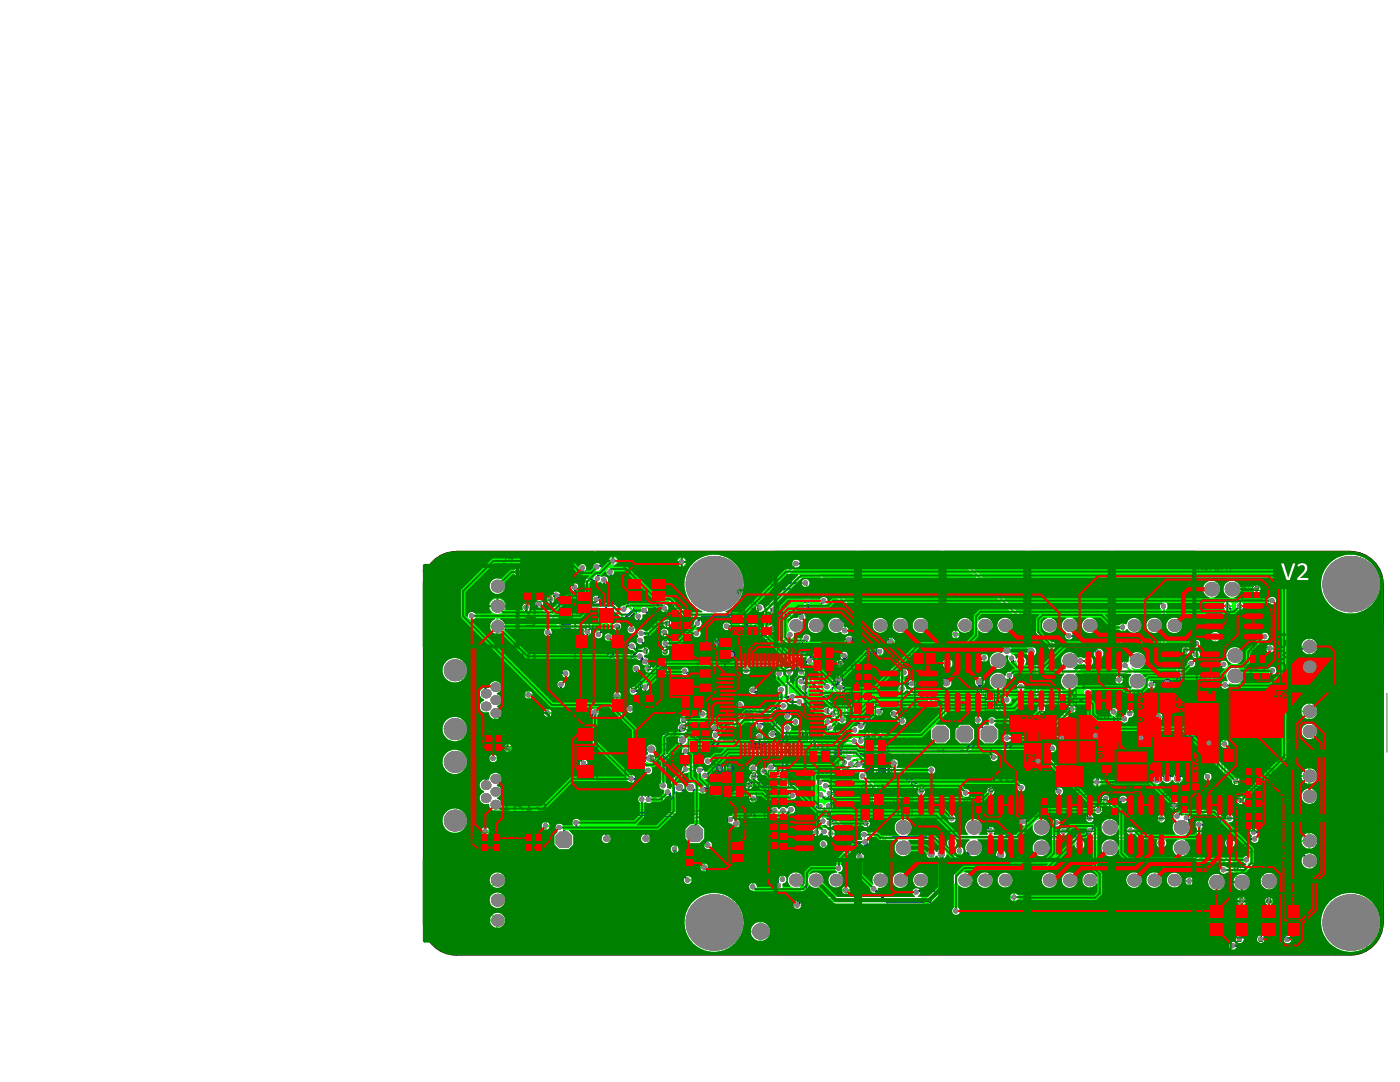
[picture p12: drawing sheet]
<svg xmlns="http://www.w3.org/2000/svg" width="279mm" height="216mm" viewBox="0 0 279 216" stroke-linecap="round" stroke-linejoin="round" font-family="sans-serif">
<path d="M91 110.1a6.4 6.4 0 0 0-6.4 6.5v67.5a6.4 6.4 0 0 0 6.4 6.4h178.5a6.4 6.4 0 0 0 6.5-6.4v-67.5a6.4 6.4 0 0 0-6.5-6.5M91 110.1h178.5" fill="none" stroke="#000" stroke-width=".41"/>
<circle cx="100.7" cy="154.7" r=".16" fill="#c0c073"/>
<g fill="none" stroke="#c0c073" stroke-width=".33">
<path d="M114.6 119.5h14.4v14.2h-14.4zM118.8 110.1v2.8l-1 1h-33.4M101 135.1v.6M102.8 135.1v.6M154.6 131.6h13.6v13.7h-13.6zM97.9 152.9h.9l2.1 2M100.3 154.9h.6M100.8 159v.7M100.9 154.4v.5M101.1 151.4l-.5 .5M101.2 143v.6M102.4 152.7l-.5 .5"/>
<path d="M102.6 159v.7M103 143v.6M110 145.8l3.4 3.4-3.5 3.6-3.5-3.4zM121.5 145.9h9.5v9.6h-9.5zM154.6 155.3h13.6v13.7h-13.6zM156.8 189.1h.6M157.1 187.5v1.6M157.9 188.5h1.1M157.9 188h1.1M158.2 187.5v1.6M158.7 187.5v1.6M161.1 187.5h1.1v.8l-.8-.3-.3 .3v.5l.3 .3h.5l.3-.3"/>
<path d="M163 188.3l-.3-.3v-.3l.3-.2h.5l.3 .2v.3l-.3 .3M163 188.3h.5M163 188.3l-.3 .2v.3l.3 .3h.5l.3-.3v-.3l-.3-.2M164.3 188.3h1.1l-.8-.8v1.6M165.9 187.7l.3-.2h.5l.3 .2v.3l-.3 .3h-.5l-.3 .2v.3l.3 .3h.5l.3-.3M168.1 188.5l-.5 .6M168.6 188.5h-.8l-.2-.2v-.6l.2-.2h.8v1.6"/>
</g>
<g fill="none" stroke="#c0c073" stroke-width=".2">
<path d="M112 117.1h.1M112 117.1l.2 .2M112.2 117.3l-.2 .2 .2 .4h.5l.2-.2M112.2 117.3h.2M112.9 116.9l-.2-.2h-.5l-.2 .4M113.3 116.7v1l.2 .2h.4l.2-.2v-1M120.8 114.3l-.2-.2v-.2l.2-.2h.4l.2 .2v.2l-.2 .2M120.8 114.3l-.2 .2 .2 .5h.4l.2-.3-.2-.4M120.8 112.6h.4M120.8 114.3h.4M121 111.2h.1M121 111.2v1.4"/>
<path d="M121 111.2l.2 .2M122.1 115h.4M122.3 113.7h.1M122.3 113.7v1.3M122.3 113.7l.2 .2M122.5 111.4l-.2-.2h-.5l-.2 .2v.3l.9 .9h-.9M122.9 111.4l.3-.2h.4l.2 .2v.9l-.2 .3h-.4l-.3-.3M122.9 113.9l.3-.2h.4l.2 .2v.8l-.2 .3h-.4l-.3-.3M124.1 112.6h4.6v2.6h-4.6zM132.1 113.7h.4M132.3 112.5h.1M132.3 112.5v1.2"/>
<path d="M132.3 112.5l.2 .2M133 112.5l.9 1.2M133.9 112.5l-.9 1.2M152.2 119.9h.1M152.2 119.9h.2l.2 .2v.4l-.2 .2M152.2 119.9l-.2 .2M158.9 118.7l-.2-.2h-.4l-.2 .2v.2l.8 .9h-.8M159.3 120h.9M160.9 119.1l-.2-.2v-.2l.2-.2h.4l.2 .2v.2l-.2 .2M160.9 119.1l-.2 .2 .2 .5h.4l.2-.3-.2-.4M160.9 119.1h.4M161.9 118.7l.3-.2h.4l.2 .2v.8l-.2 .3h-.4l-.3-.3"/>
<path d="M177 114.5h.7l.2-.3-.2-.4h-.4l-.3 .2v.9l.3 .2h.4l.2-.2M178.3 115.3h.9M180.5 114l-.2-.2h-.5l-.2 .2v.2l.9 .9h-.9M180.9 113.8h.4M181.1 113.8v1.1l.2 .2h.3l.2-.2M194.2 114.5l-.3-.3v-.2l.3-.2h.4l.2 .2-.2 .5M194.2 114.5l-.3 .2v.2l.3 .2h.4l.2-.2-.2-.4M194.2 114.5h.4M195.2 115.3h.9M197.4 114l-.2-.2h-.4l-.3 .2v.2l.9 .9h-.9M197.8 113.8h.4M198 113.8v1.1l.2 .2h.3l.2-.2"/>
<path d="M101.1 132l-.2 .2v.4l.2 .2h.9l.2-.2v-.4l-.2-.2M101.5 129.4v.6l.2 .3h.3l.2-.3v-.4l-.2-.2h-.9l-.2 .2v.4l.2 .3M101.5 130.9l-.2-.2-.4 .2v.4l.2 .2M101.5 130.9v.2M101.7 130.7h.1M101.7 130.7l.5 .2v.4l-.2 .2M101.7 130.7l-.2 .2M103.7 138.9h.2l.9-.8h.2v.8M103.7 139.5v.5M103.7 139.8h1.3M103.9 132v.8h1.3M103.9 130.7v.8l.8-.8h.3l.2 .2v.4l-.2 .2"/>
<path d="M104 133.3h2.6v4.6h-2.6zM104.7 126.3v.8l.8-.8 .5 .2v.4l-.2 .2M104.7 125v.8l.8-.8 .5 .2v.4l-.2 .2M104.9 127.5l-.2 .3v.4l.2 .2h.9l.2-.2v-.4l-.2-.3M105 139.8h.1M105 139.8l-.2 .2M106.8 121.6h.4M107 120.3h.1M107 120.3v1.3M107 120.3l.2 .2M107.4 136.8h3.7v4h-3.7zM107.7 136.4h1.3v-.6l-.2-.2h-.4l-.3 .2v.6"/>
<path d="M107.7 135.2h.2l.9-.9h.2v.9M107.7 135.6l.4 .4M108.5 120.3v1.3h-.8M109.2 136.8v4M109.3 136.4h1.3v-.6l-.2-.2h-.4l-.2 .2v.6M109.3 135.6l.5 .4M110 134.5l.2-.2h.2l.2 .2v.4l-.2 .3h-.2l-.2-.3M110 134.5l-.2-.2-.5 .2v.4l.3 .3h.2l.2-.3M110 134.5v.4M116.6 140h.8v.6l-.6-.2-.2 .2v.4l.2 .2h.4l.2-.2M118.3 140h.1M118.3 140v1.2"/>
<path d="M118.3 140l.2 .2M130.3 133.3h2.7v4.6h-2.7zM131 139.7v.5M131 139.9h1.3M131.7 138.2v.7l.2 .2 .4-.2v-.4l-.2-.3h-.9l-.2 .3v.4l.2 .2M132.3 139.9h.1M132.3 139.9l-.2 .3M134.3 131.1v.8l.8-.8 .4 .2v.4l-.2 .2M134.5 129.8h.8l.2 .2v.4l-.2 .2h-.8l-.2-.2v-.4zM134.5 132.3l-.2 .3v.4l.2 .2h.8l.2-.2v-.4l-.2-.3M138.5 128v.9l.8-.9 .4 .2v.4l-.2 .3M138.5 129.5v.4"/>
<path d="M138.5 131.2h1.2v-.6l-.2-.3h-.4l-.2 .3v.6M138.5 130.3l.4 .5M138.5 129.7h1.2M139.7 129.7h.1M139.7 129.7l-.2 .2M141.9 135.1h4v3.7h-4zM141.9 138.9h4v1.9h-4zM141.9 136.9h4M141.9 137h4M142 127.1h5.2v4.6h-5.2zM142.6 131.7v2.6h4.6v-2.6M142.8 124.4v.6"/>
<path d="M142.9 123.6v.5l.6-.5 .3 .1-.2 .4M142.9 125.9h.1l.6-.6h.2v.6M143 126.2l-.1 .1 .1 .5h.6l.2-.2v-.3l-.2-.1M144.6 127.1v4.6M145.4 123.9v.5M145.5 123v.6l.6-.6 .3 .1-.2 .5M145.5 124.9v.3M145.5 125.6v.3M145.5 125.8h.9M145.5 125h.9M145.7 126.2l-.2 .1 .2 .5h.5l.2-.2v-.3l-.2-.1M146.4 125.8h.1"/>
<path d="M146.4 125h.1M146.4 125.8l-.2 .1M146.4 125l-.2 .2M147 135.9l-.2-.2-.4 .2v.2l.6 .5h-.6M147 137.5l-.2-.1-.4 .1v.2l.6 .5h-.6M147.3 138.4h.6M147.3 136.8h.6M147.9 132.7l-.2-.1-.4 .1v.1l.6 .6h-.6M147.9 139.1l-.2-.1h-.3l-.1 .2 .6 .7h-.6M148.2 136.1h.1M148.2 140h.9v.4l-.3-.1-.3 .1v.3l.2 .1 .4-.1M148.2 133.6h.6"/>
<path d="M148.2 136.1l.1 .1M148.3 121.4v.8M148.3 136.2l-.1 .1 .1 .3 .5-.1M148.3 136.2h.2M148.5 124.6h1.3v-.7l-.2-.2h-.4l-.3 .2v.7M148.5 120.1v.9l.9-.9 .4 .2v.4l-.2 .3M148.5 122.9v.4M148.5 123.7l.4 .4M148.5 123.1h1.3M148.8 137.5l-.2-.1-.4 .1v.2l.6 .5h-.6M148.8 135.9l-.5-.2-.1 .4M149 136.2h.7l-.5-.5v.9"/>
<path d="M149 137.8h.7l-.5-.4v.8M149.7 139.1l-.2-.1-.5 .1 .7 .8h-.7M149.7 132.7l-.2-.1-.5 .1v.1l.7 .6h-.7M149.7 140h.1M149.7 140v.8M149.7 140l.1 .1M149.8 123.1h.1M149.8 123.1l-.2 .2M149.9 132.7l.2-.1 .4 .1v.6l-.1 .1-.5-.1M150.2 136.3l-.3 .3M150.2 137.9l-.3 .3M150.2 139.6l-.3 .3"/>
<path d="M150.5 136.3h-.4l-.2-.1 .2-.5h.4v.9M150.5 137.9h-.4l-.2-.4 .6-.1v.8M150.5 139.6h-.4l-.2-.2 .2-.4h.4v.9M151.1 121.2v.8M151.5 123.7l-.2 .2v.5l.2 .2h.9l.2-.2v-.5l-.2-.2M152 120.1l-.3-.2h-.2l-.2 .2v.4l.2 .2M152 120.1v.2M152.6 122.4v.9h-.6l.2-.4-.2-.5h-.5l-.2 .3v.4l.2 .2M158.3 120.3h4.6v2.6h-4.6zM165.1 126.9l-.1-.2h-.3l-.2 .3 .6 .6h-.6M165.4 127.7h.6M166.5 127.6h.2"/>
<path d="M166.6 126.7h.1M166.6 126.7v.9M166.6 126.7l.1 .2M167 126.7v.8l.2 .1h.3l.1-.1v-.8M169.9 126.5h5.3v4.6h-5.3zM170.6 122.8v.8M170.8 121.9v.4M170.8 122.1h1.3M171 125.3l-.2 .2v.5l.2 .2h.9l.2-.2v-.5l-.2-.2M171.5 124.3v.4M171.5 124.3l.2-.2 .4 .2v.4l-.2 .2h-.2l-.2-.2M171.5 124.3l-.2-.2h-.3l-.2 .2v.4l.2 .2h.3l.2-.2"/>
<path d="M172.1 122.1h.1M172.1 122.1l-.2 .2M172.5 126.5v4.6M172.6 123v.8M172.8 121.7v.9l.9-.9h.2l.2 .2v.4l-.2 .3M172.8 124.5v.4M172.8 124.7h1.3M173.1 125.3l-.3 .2v.5l.3 .2h.8l.2-.2v-.5l-.2-.2M174.1 124.7h.1M174.1 124.7l-.2 .2M175.4 133h2.6v4.5h-2.6zM175.8 129.2v.9"/>
<path d="M176 127.9v.9l.9-.9 .5 .2v.5l-.3 .2M176.3 131.8l-.3 .2v.4l.3 .2h.8l.3-.2v-.4l-.3-.2M176.7 130.5v.6l.2 .2 .5-.2v-.4l-.3-.2h-.8l-.3 .2v.4l.3 .2M189.9 134.7h4.5v2.6h-4.5zM203.6 133.6h.7l.2-.2-.2-.4h-.5l-.2 .2v.8l.2 .2h.5l.2-.2M204.3 134.7h4.6v2.6h-4.6zM204.9 134.4h.9M206.2 133.6h.6l.3-.2-.3-.4h-.4l-.2 .2v.8l.2 .2h.4l.3-.2M208.4 133.2l-.3-.2h-.4l-.2 .2v.2l.9 .8h-.9M208.8 133.2l.2-.2h.4l.2 .2v.8l-.2 .2h-.4l-.2-.2M217.3 133.8l-.2-.2 .2-.5h.5l.2 .3-.2 .4M217.3 133.8l-.2 .2v.2l.2 .2h.5l.2-.2v-.2l-.2-.2"/>
<path d="M217.3 133.8h.5M218 134.9h4.6v2.6h-4.6zM218.4 134.6h.8M219.7 133.8h.6l.2-.2-.2-.5h-.4l-.2 .3v.8l.2 .2h.4l.2-.2M221.8 133.4l-.2-.3h-.4l-.3 .3v.2l.9 .8h-.9M222.2 133.4l.3-.3h.4l.2 .3v.8l-.2 .2h-.4l-.3-.2M231.6 133.3h-.9v.3l.9 .8v.2M231.8 135.1h4.6v2.6h-4.6zM232.1 134.8h.8M233.3 134h.7l.2-.2-.2-.5h-.4l-.3 .3v.8l.3 .2h.4l.2-.2M235.5 133.6l-.2-.3h-.5l-.2 .3v.2l.9 .8h-.9M235.9 133.6l.2-.3h.4l.2 .3v.8l-.2 .2h-.4l-.2-.2"/>
<path d="M244.9 121.7h2.6v4.6h-2.6zM247.6 122.1v.9M247.8 124.6v.9l.9-.9 .4 .3v.4l-.2 .2M247.8 121l.2-.2h.3l.2 .2v.7h-.5l-.2-.2zM248 125.9l-.2 .2v.5l.2 .2h.9l.2-.2v-.5l-.2-.2M248.5 123.4v.6l.2 .2 .4-.2v-.4l-.2-.2h-.9l-.2 .2v.4l.2 .2M249.1 120.8l-.6 .9M94 151.8l.2-.2h.5l.2 .2v.9l-.2 .2h-.5l-.2-.2zM96.2 151.8l-.3-.2h-.4l-.2 .2v.3l.9 .8h-.9M97 152.5l-.4 .4M97.5 152.5h-.7l-.2-.2v-.5l.2-.2h.7v1.3M99.5 143.9l.2-.2h.8l.3 .2v.4l-.3 .2h-.8l-.2-.2z"/>
<path d="M99.7 146.2l-.2 .2v.5l.2 .2h.8l.3-.2v-.5l-.3-.2M100.1 145v.8l.7-.6h-1.3M100.9 154.4h4v1.8h-4zM103.3 156.8h4v1.8h-4zM103.7 153.2v-.3l-.5-.1-.3 .3v.3l.2 .1h.3M103.7 153.2h.3l.1 .2v.3l-.3 .3h-.3l-.1-.5M103.7 153.2l-.3 .3M103.7 159.7h.6l.3-.2-.3-.5h-.4l-.2 .3v.8l.2 .3h.4l.3-.3M103.8 147.8h-.9v.2l.9 .9v.2M103.9 140.4l-.2 .2v.4l.2 .2h.9l.2-.2v-.4l-.2-.2M104.2 147.8v1.1l.2 .2h.5l.2-.2v-1.1M104.4 151.9h-.3l-.3 .2v.4l.2 .1h1.2l-.6 .6"/>
<path d="M104.7 151.5v-.3l.4-.2h.2l.7 .5v.4l-.4 .2h-.3M105.4 159h.1M105.4 159v1.4M105.4 159l.2 .3M106.2 152.3h1.8v4h-1.8zM106.5 159.9l-.5 .5M106.9 159.9h-.6l-.3-.2v-.4l.3-.3h.6v1.4M108 156.7h1.8v4.1h-1.8zM108.3 156.3h1.3v-.6l-.2-.2h-.5l-.2 .2v.6M108.3 152.9v.8l.9-.8h.2l.2 .2v.4l-.2 .2M108.3 154.2v.8l.9-.8h.2l.2 .2v.4l-.2 .2M108.3 155.5l.4 .4"/>
<path d="M110.1 158.4v.9l.9-.9h.2l.2 .2v.4l-.2 .3M110.1 159.7l.4 .4M110.1 157.5v.5M110.1 157.8h1.3M111.4 157.8h.1M111.4 157.8l-.2 .2M113.8 158.1h1.2v-.6l-.2-.2h-.4l-.2 .2v.6M113.8 155.3v.5M113.8 156.4v.4M113.8 159.7l.2-.2 .4 .2v.7h-.4l-.2-.2zM113.8 157.3l.4 .4M113.8 156.6h1.2"/>
<path d="M113.8 155.6h1.2M115 156.6h.1M115 155.6h.1M115 159.5l-.2 .5-.4 .4M115 156.6l-.2 .2M115 155.6l-.2 .2M115.4 154.1h1.9v4h-1.9zM116.8 143.2l-.2 .3 .2 .4h.4l.2-.2-.2-.5M116.8 143.2l-.2-.2 .2-.4h.4l.2 .2-.2 .4M116.8 143.2h.4M118 141.2h.5M118 143.9h.5"/>
<path d="M118.3 142.6h.1M118.3 142.6v1.3M118.3 142.6l.2 .2M119.4 143.5l-.5 .4M119.4 140.8l-.5 .4M119.8 140.8h-.7l-.2-.2v-.4l.2-.2h.7v1.2M119.8 143.5h-.7l-.2-.3v-.4l.2-.2h.7v1.3M120.8 159h.6v.5l-.4-.1-.2 .1v.3l.2 .1 .4-.1M122.3 159.2l-.1-.2h-.4l-.1 .4 .6 .5h-.6M122.6 159.2l.1-.2 .5 .2v.6l-.2 .1-.4-.1M124.7 159.1h1.8v4.1h-1.8zM129.7 159l.6 .5"/>
<path d="M129.8 159.5h.5l-.2 .4h-.3l-.1-.1zM131.2 159.2l-.2-.2-.5 .2v.2l.7 .5h-.7M131.2 140.6l-.2 .2v.4l.2 .3h.9l.2-.3v-.4l-.2-.2M131.4 159.2l.2-.2h.3l.1 .2-.1 .7-.5-.1M132.1 143.4h.9v.6l-.5-.2h-.2l-.2 .2v.5l.2 .2h.5l.2-.2M133.4 143.4v1.1l.2 .2h.4l.3-.2v-1.1M137.6 159.5h.1M137.6 159.5v.9M137.6 159.5l.1 .1M138.8 147.3v.8M138.9 159.7h.1M138.9 159.7l.2 .2"/>
<path d="M139.1 149h1.2M139.1 146v.8l.8-.8h.2l.2 .2v.4l-.2 .2M139.1 150.1h.6M139.1 148.8v.4M139.1 159.9l-.2 .2 .2 .3 .4-.2M139.1 159.9h.1M139.5 152.6l-.2-.2-.5 .2 .7 .7h-.7M139.5 159.6l-.4-.1-.2 .2M139.7 150.1l.4 .4h.2M139.7 153.5h.6M139.8 159.9h.6l-.5-.4v.9M139.9 155.9h.3"/>
<path d="M140 155h.1M140 155v.9M140 155l.2 .2M140.3 149h.1M140.3 149.7h-.2l-.4 .4M140.3 149l-.2 .2M140.4 157.4l-.1-.1h-.3l-.1 .2 .5 .6h-.5M140.5 156.1h.6M140.6 153l.6-.1v.3l-.4 .1zM140.6 152.4l.6 .5M140.7 158.3h.6M141.5 158.8h4v1.9h-4z"/>
<path d="M141.5 152.6l.2-.2h.2l.2 .2-.2 .7-.4-.1M141.5 155.9h.3M141.6 157.3h.6v.4l-.3-.2-.3 .2 .2 .4h.3l.1-.1M141.7 155h.1M141.7 155l.1 .2M141.7 155v.9M142.4 151.6h4.6v2.6h-4.6zM142.4 155.6l-.3 .3M142.5 157.4l.1-.1 .5 .1v.6l-.2 .1h-.3l-.1-.1M142.7 155.6l-.6-.1 .1-.5h.5v.9M146.5 147.5h2.8v5.3h-2.8zM147.3 140.1l-.1-.1-.4 .1v.2l.5 .5h-.5"/>
<path d="M147.5 141.2h2.9v5.3h-2.9zM147.6 141h.6M147.8 153.8v.6M147.9 153v.5l.6-.5 .3 .1v.3l-.2 .1M147.9 155.7v.4M147.9 155.9h.9M148.1 156.4l-.2 .1v.3l.2 .1 .7-.1v-.3l-.2-.1M148.4 154.7v.6l.4-.4h-.9M148.8 155.9h.1M148.8 155.9l-.2 .2M149.5 140.8h.3M150.2 140.1l.1-.1 .4 .1v.6l-.1 .1-.4-.1"/>
<path d="M150.3 152.9h.1M150.3 152.9l.1 .2M150.4 153.1l-.1 .1 .1 .3 .5-.1M150.4 153.1h.2M150.9 152.8l-.5-.2-.1 .3M151.2 153.7h.6M151.8 147.6h2.6v4.6h-2.6zM152.1 153.1h.5l-.4-.5v.9M153 152.8l.1-.2 .4 .2v.6l-.1 .1-.4-.1M155.5 149.6l-.1-.2h-.3l-.2 .3 .6 .6h-.6M155.8 150.4h.6M156.7 149.7h.1"/>
<path d="M156.7 149.7l.2 .2M156.9 149.9l-.2 .1 .2 .3 .4-.2M156.9 149.9h.1M157.3 149.6l-.4-.2-.2 .3M157.6 149.6l.1-.2h.3l.2 .2-.2 .7h-.3l-.1-.2M163.7 149h4.6v2.6h-4.6zM168.5 153.1h.2M168.6 152.2h.1M168.6 152.2l.1 .2M168.6 152.2v.9M168.9 150.7h.3M169 149.8h.1"/>
<path d="M169 153.2h.6M169 149.8v.9M169 149.8l.2 .2M169.5 150.8h.6M170 153.1h.3M170.2 152.2h.1M170.2 152.2v.9M170.2 152.2l.1 .2M170.4 150.4l.5-.1v.3l-.1 .1h-.3zM170.4 149.8l.5 .5M170.7 152.2l.1 .9 .4-.1v-.8M171.2 150l.2-.2 .4 .2v.6l-.1 .1-.5-.1"/>
<path d="M172.6 143.4h4.6v2.6h-4.6zM172.6 149.2h4.6v2.6h-4.6zM172.6 152h4.6v2.6h-4.6zM177.7 154.1h.4M177.9 152.8h.1M177.9 152.8v1.3M177.9 152.8l.2 .2M178.6 154.4h.8M178.6 150.1l-.3-.2h-.4l-.2 .2v.3l.9 .8h-.9M178.6 144.4l-.3-.2h-.4l-.2 .2v.2l.9 .9h-.9M178.6 147.3l-.3-.2h-.4l-.2 .2v.2l.9 .9h-.9M179 151.5h.8"/>
<path d="M179 148.6h.8M179 145.7h.8M180.3 147.5h.1M180.3 144.4l.2-.2h.4l.3 .2v.8l-.3 .3h-.4l-.2-.3zM180.3 147.5l.2 .2M180.5 147.7l-.2 .2 .2 .5h.4l.3-.3M180.5 147.7h.2M180.7 152.8h-.9v.2l.9 .9v.2M181.2 153l.2-.2h.4l.2 .2v.9l-.2 .2h-.4l-.2-.2M181.2 150.1l-.3-.2h-.4l-.2 .2v.3l.9 .8h-.9M181.2 147.3l-.3-.2h-.4l-.2 .4M181.8 151.2h.4"/>
<path d="M181.8 148.4h.4M181.8 145.5h.4M182 149.9h.1M182 147.1h.1M182 144.2h.1M182 144.2v1.3M182 147.1v1.3M182 149.9v1.3M182 149.9l.2 .2M182 147.1l.2 .2M182 144.2l.2 .2M182.6 150.1l.3-.2h.4l.2 .2v.9l-.2 .2h-.4l-.3-.2"/>
<path d="M182.6 144.4l.3-.2h.4l.2 .2v.8l-.2 .3h-.4l-.3-.3M182.6 147.3l.3-.2h.4l.2 .2v.8l-.2 .3h-.4l-.3-.3M215.4 146.8l.3-.2h.4l.2 .2v.9l-.2 .2h-.4l-.3-.2zM216.7 147h.1M216.7 147l.2 .2M216.9 147.2h.2M216.9 147.2l-.2 .3 .2 .4h.5l.2-.2M217.6 146.8l-.2-.2h-.5l-.2 .2v.2M218 146.8l.2-.2h.5l.2 .2v.9l-.2 .2h-.5l-.2-.2M219.9 142.8l.2-.2h.6v.4l-.2 .3h-.4zM219.9 142l.8 .6M220.7 149.4h-.8v.2l.8 .9v.2"/>
<path d="M221.1 149.9h.1M221.1 142.4h.1M221.1 149.9l.2 .2M221.1 142.4l.2 .2M221.3 150.1h.3M221.3 150.1l-.2 .2 .2 .4h.5l.2-.2M221.3 142.6l-.2 .2 .2 .5h.5l.2-.3M221.3 142.6h.3M222 149.6l-.2-.2h-.5l-.2 .2v.3M222 142.2l-.2-.2h-.5l-.2 .2v.2M222.5 149.6l.2-.2h.4l.2 .2v.9l-.2 .2h-.4l-.2-.2M222.5 142.2l.2-.2h.4l.2 .2v.8l-.2 .3h-.4l-.2-.3"/>
<path d="M225.7 144.1h4v1.9h-4zM226.9 142.1h4v1.9h-4zM227.1 140.8l.2-.2h.5l.2 .2v.9l-.2 .2h-.5l-.2-.2zM228.4 141h.1M228.4 141l.2 .2M228.6 141.2h.2M228.6 141.2l-.2 .3v.2l.2 .2h.4l.2-.2M229.2 140.8l-.2-.2h-.4l-.2 .2v.2M230.1 141.5l-.4 .4M230.3 144.1h4v1.9h-4zM230.5 141.5h-.6l-.2-.3v-.4l.2-.2h.6v1.3M231 155.7l-.3-.2h-.4l-.2 .2v.2l.9 .8h-.9"/>
<path d="M231.4 155.9h.1M231.4 146.4h-.9v.2l.9 .9v.2M231.4 155.9l.2 .2M231.5 142.1h4.1v1.9h-4.1zM231.6 156.1l-.2 .2 .2 .4h.5l.2-.2M231.6 156.1h.2M232.1 141.2h.5M232.1 141.2l-.2-.2 .2-.4h.5l.2 .2-.2 .4M232.1 141.2l-.2 .3 .2 .4h.5l.2-.2-.2-.5M232.3 155.7l-.2-.2h-.5l-.2 .4M232.7 146.6l-.2-.2h-.5l-.2 .2v.2l.9 .9h-.9M232.7 155.7l.2-.2h.4l.3 .2v.8l-.3 .2h-.4l-.2-.2"/>
<path d="M233.5 147.2l-.4 .5M233.9 147.2h-.6l-.2-.2v-.4l.2-.2h.6v1.3M234.1 140.8l-.3-.2h-.4l-.2 .2v.2l.9 .9h-.9M234.9 141.5l-.4 .4M235 144.1h4v1.9h-4zM235.2 156.1l-.2-.2 .2-.4h.4l.2 .2-.2 .4M235.2 156.1l-.2 .2 .2 .4h.4l.2-.2-.2-.4M235.2 156.1h.4M235.4 146.4h.8v.6l-.4-.2-.4 .2v.5l.2 .2h.4l.2-.2M235.4 141.5h-.7l-.2-.3v-.4l.2-.2h.7v1.3M236.2 142.1h4v1.9h-4zM236.2 155.9h.1"/>
<path d="M236.2 155.9l.3 .2M236.3 140.6l.9 .6M236.5 156.1l-.3 .2v.2l.3 .2h.4l.2-.2M236.5 156.1h.2M236.5 141.2h.7v.5l-.2 .2h-.5l-.2-.2zM237.1 155.7l-.2-.2h-.4l-.3 .2v.2M237.5 146.6l-.2-.2h-.5l-.2 .2v.2l.9 .9h-.9M237.5 155.7l.2-.2h.5l.2 .2v.8l-.2 .2h-.5l-.2-.2M238.3 147.2l-.4 .5M238.5 140.8l-.2-.2h-.4l-.3 .2v.2l.9 .9h-.9M238.8 147.2h-.7l-.2-.2v-.4l.2-.2h.7v1.3M239.4 141.5l-.5 .4"/>
<path d="M239.8 141.5h-.7l-.2-.3v-.4l.2-.2h.7v1.3M100.5 162.1h-.8v.2l.8 .8v.3M101.8 162.3l-.2-.2h-.4l-.3 .2v.2l.9 .9h-.9M102.2 162.3l.2-.2h.5l.2 .2v.8l-.2 .3h-.5l-.2-.3M105.2 160.4h.4M110.1 160.6h1.3v-.7l-.2-.2h-.4l-.3 .2v.7M113.8 161.3h1.2M113.8 162.8h1.2v-.7l-.2-.2h-.4l-.2 .2v.7M113.8 161.9l.4 .4M113.8 161v.5M115 161.3h.1M115 161.3l-.2 .2"/>
<path d="M117.9 160.3h5.3v2.9h-5.3zM123.6 163.2h.9l-.2-.6-.4 .1v.5M123.6 162.6l.3 .2M123.6 162v.3M123.6 162.1h.9M124.1 161.1l-.2-.1-.3 .1 .1 .4M124.1 161.1v.2M124.2 161h.1M124.2 161l.3 .1-.2 .4M124.2 161l-.1 .1M124.5 162.1h.1M124.5 162.1l-.2 .2"/>
<path d="M127 160.3h5.3v2.9h-5.3zM133 164.5h1.3M133 166h1.3v-.7l-.2-.2h-.4l-.2 .2v.7M133 165.1l.5 .4M133 164.3v.4M133.7 162.8v.8l.6-.6h-1.3M134.3 164.5h.1M134.3 164.5l-.2 .2M135.2 165.9h1.4M135.2 165h.2l.9-.9h.3v.9M135.2 167.4h1.4v-.7l-.3-.2h-.4l-.2 .2v.7M135.2 166.5l.5 .5"/>
<path d="M135.2 165.7v.4M136.6 165.9h.1M136.6 165.9l-.3 .2M137.4 162.4h.3M137.4 160.4h.3M137.6 161.5h.1M137.6 161.5v.9M137.6 161.5l.1 .1M138 162.5h.6M138 160.5h.6M138.3 164.1h.3M138.5 163.3h.1"/>
<path d="M138.5 163.3v.8M138.5 163.3l.1 .1M138.9 164.3h.6M139.5 171v.9M139.5 161.6l-.1-.1-.5 .1v.2l.6 .6h-.6M139.7 173.8h.6M139.7 170.1v.5M139.7 172.5v.4M139.7 172.7h1.3M139.7 170.4h1.3M139.8 161.9h.6l-.5-.4v.9M140.3 173.8l.5 .4h.2"/>
<path d="M140.4 163.4l-.1-.1-.5 .1v.2l.6 .5h-.6M141 172.7h.1M141 170.4h.1M141 173.3h-.2l-.5 .5M141 172.7l-.2 .2M141 170.4l-.2 .2M141 163.9l-.3 .2M141 162.1l-.3 .3M141 160.1l-.3 .3M141.3 163.9h-.5l-.1-.5 .6-.1v.8M141.3 160.1h-.5l-.1-.5 .1-.1h.5v.9M141.3 162.1h-.5l-.1-.5 .1-.1h.5v.9"/>
<path d="M141.5 160.8h4v3.7h-4zM141.5 162.6h4M141.5 162.7h4M144.7 170.9h.1M144.7 174.6h.1M144.7 170.9h1.2M144.7 174.6h1.2M144.9 170.3l-.2-.2v-.4l.2-.3h.8l.2 .3v.4l-.2 .2M144.9 170.7l-.2 .2M144.9 174.4l-.2 .2M145.9 170.7v.4M145.9 174.4v.4"/>
<path d="M145.9 172.4h-1.2l.6-.6v.8M146.1 173.1v.8M146.6 163.6h.3M146.8 162.7h.1M146.8 162.7v.9M146.8 162.7l.1 .1M147.2 163.7h.6M147.3 163.9h2.9v5.3h-2.9zM147.3 169.3h2.9v5.3h-2.9zM148.1 162.7h.6v.4l-.4-.1-.2 .4 .2 .2 .4-.2M149.1 163.6h.4M149.3 162.7h.1"/>
<path d="M149.3 162.7l.2 .1M149.3 162.7v.9M149.7 162.8l.2-.1h.3l.1 .1-.1 .8h-.3l-.2-.2M151.5 178.4v.9M151.7 177.1v.9l.9-.9 .4 .2v.5l-.2 .2M152.4 179.7v.9l.6-.7h-1.3M156.3 177.5h4.6v2.7h-4.6zM168.5 178h.4M168.7 176.7h.1M168.7 176.7v1.3M168.7 176.7l.2 .3M168.9 171.7h2.6v4.6h-2.6z"/>
<path d="M169.4 178.2h.8M170.6 177l.3-.3h.4l.2 .3v.8l-.2 .2h-.4l-.3-.2zM172.1 178h.5M172.2 171.3h4.5v2.6h-4.5zM172.3 168h.4M172.3 176.7h.1M172.3 176.7v1.3M172.3 176.7l.3 .3M172.5 166.7h.1M172.5 166.7v1.3M172.5 166.7l.2 .2M172.6 161.3h4.6v2.6h-4.6z"/>
<path d="M173 177l.2-.3h.4l.2 .3v.8l-.2 .2h-.4l-.2-.2M173.1 168.2h.9M174.5 167.1h.1M174.5 167.1l.2 .2M174.7 167.3l-.2 .2v.3l.2 .2h.4l.2-.2M174.7 167.3h.2M175.3 166.9l-.2-.2h-.4l-.2 .4M176 168h.4M176.2 166.7h.1M176.2 166.7v1.3M176.2 166.7l.2 .2M176.8 166.9l.2-.2h.4l.3 .2v.9l-.3 .2h-.4l-.2-.2"/>
<path d="M177.1 173.4h.5M177.4 172.1h.1M177.4 172.1v1.3M177.4 172.1l.2 .2M177.8 163h.4M178 161.7h.1M178 161.7v1.3M178 173.6h.8M178 161.7l.2 .2M178.6 163.2h.9M180.1 163h.4M180.1 172.3l-.2-.2h-.4l-.2 .2v.3l.8 .8h-.8"/>
<path d="M180.3 161.7h.1M180.3 161.7v1.3M180.3 161.7l.2 .2M180.8 173.4h.4M181 172.1h.1M181 172.1v1.3M181 172.1l.2 .2M181.2 163h.4M181.4 161.7h.1M181.4 161.7v1.3M181.4 161.7l.2 .2M181.6 172.3l.2-.2h.5l.2 .2v.9l-.2 .2h-.5l-.2-.2"/>
<path d="M182.1 161.9l.2-.2h.4l.2 .2v.9l-.2 .2h-.4l-.2-.2M184.3 167.6h.5M184.6 166.3h.1M184.6 166.3v1.3M184.6 166.3l.2 .2M184.6 163h4.6v2.7h-4.6zM185.2 167.8h.9M186.5 166.9h.7l.2-.2-.2-.4h-.5l-.2 .2v.9l.2 .2h.5l.2-.2M188.6 166.5l-.2-.2h-.4l-.2 .2v.2l.8 .9h-.8M189.1 166.5l.2-.2h.4l.2 .2v.9l-.2 .2h-.4l-.2-.2M198.3 166.5l-.3-.2h-.4l-.2 .2v.2l.9 .9h-.9M198.3 163h4.6v2.7h-4.6z"/>
<path d="M198.7 167.8h.8M200 166.9h.6l.2-.2-.2-.4h-.4l-.2 .2v.9l.2 .2h.4l.2-.2M202.1 166.5l-.2-.2h-.4l-.2 .2v.2l.8 .9h-.8M202.5 166.5l.3-.2h.4l.2 .2v.9l-.2 .2h-.4l-.3-.2M212 162.8h4.5v2.7h-4.5zM225.7 166.9h.9l-.6-.6v1.3M226.5 163h4.5v2.7h-4.5zM227 167.8h.9M228.3 166.9h.6l.3-.2-.3-.4h-.4l-.2 .2v.9l.2 .2h.4l.3-.2M230.5 166.5l-.2-.2h-.5l-.2 .2v.2l.9 .9h-.9M230.9 166.5l.2-.2h.4l.2 .2v.9l-.2 .2h-.4l-.2-.2M239.4 166.5h.9v.6l-.7-.2-.2 .2v.5l.2 .2h.5l.2-.2"/>
<path d="M240.1 163.3h4.6v2.6h-4.6zM240.7 168h.9M242 167.1h.6l.2-.2-.2-.4h-.4l-.2 .2v.9l.2 .2h.4l.2-.2M244.1 166.7l-.2-.2h-.4l-.2 .2v.2l.8 .9h-.8M244.5 166.7l.3-.2h.4l.2 .2v.9l-.2 .2h-.4l-.3-.2M247.4 179v.9l.7-.7h-1.3M249.9 179v.9h-.7l.3-.4v-.3l-.3-.2h-.4l-.2 .2v.5l.2 .2M251 179v.9l.9-.9 .4 .2v.5l-.2 .2M253.9 179.2l-.2-.2-.5 .2v.5l.3 .2M253.9 179.2v.3M254.1 179h.1M254.1 179l.4 .2v.5l-.2 .2"/>
<path d="M254.1 179l-.2 .2M151.9 181l-.2 .2v.4l.2 .2h.9l.2-.2v-.4l-.2-.2M156.3 181.8h.4M156.5 180.6h.1M156.5 180.6v1.2M156.5 180.6l.2 .2M157.1 182.1h.9M158.4 181.2h.7l.2-.2-.2-.4h-.5l-.2 .2v.8l.2 .2h.5l.2-.2M159.7 180.8l.2-.2h.5l.2 .2v.8l-.2 .2h-.5l-.2-.2M178.2 185l-.2-.2h-.4l-.2 .2v.2l.8 .9h-.8M178.7 186.3h.8M180.8 185l-.2-.2h-.4l-.3 .2v.2l.9 .9h-.9"/>
<path d="M181.2 184.8h.4M181.4 184.8v1l.2 .3h.3l.2-.3M194.3 185.2h.1M194.3 185.2l.3 .2M194.6 185.4l-.3 .2 .3 .4h.4l.2-.2M194.6 185.4h.2M195.2 184.9l-.2-.2h-.4l-.3 .2v.3M195.7 186.2h.8M197.8 184.9l-.2-.2h-.5l-.2 .2v.3l.9 .8h-.9M198.2 184.7h.4M198.4 184.7v1.1l.2 .2 .5-.2M246.5 182.8h1.8v4h-1.8z"/>
<path d="M246.8 182.4h1.3v-.6l-.2-.2h-.5l-.2 .2v.6M246.8 181.6l.4 .4M248.1 180.3v.9h-.7l.3-.7-.3-.2h-.4l-.2 .2v.4l.2 .3M248.5 182.8h1.8v4h-1.8zM248.6 182.4h1.3v-.6l-.2-.2h-.5l-.2 .2v.6M248.6 181.6l.4 .4M249.9 180.3v.9h-.7l.3-.7-.3-.2h-.4l-.2 .2v.4l.2 .3M251 182.4h1.3v-.6l-.2-.2h-.4l-.2 .2v.6M251 181.6l.5 .4M252.3 180.3v.9h-.6l.2-.7-.2-.2h-.5l-.2 .2v.4l.2 .3M253.2 182.4h1.3v-.6l-.2-.2h-.4l-.2 .2v.6M253.2 181.6l.5 .4"/>
<path d="M254.5 180.3v.9h-.6l.2-.5-.2-.4h-.4l-.3 .2v.4l.3 .3"/>
</g>
<g fill="none" stroke="#c0c073" stroke-width=".41">
<path d="M129.4 114.4h4.2v3.2h-4.2zM150.9 129.8h2M151.4 130.9h1.1M151.9 130.3v1.1M276.8 138.4v11.6M148.3 156.7v2M148.8 157.7h1.1M149.4 157.2v1.1M149.5 147.3h2M150 146.2h1.1M150.5 145.7v1.1M151.3 172h2"/>
<path d="M151.8 170.9h1.1M152.3 170.4v1.1"/>
</g>
<circle cx="157.1" cy="187.5" r=".16" fill="#c0c073"/>
<path d="M157.1 187.5l.3 .2" fill="none" stroke="#c0c073" stroke-width=".33"/>
<g fill="none" stroke="#c0c073" stroke-width=".2">
<path d="M160.2 114l.2-.2h.4l.2 .2v.9l-.2 .2h-.4l-.2-.2zM161.7 115.1h.4M161.9 113.8h.1M161.9 113.8v1.3M161.9 113.8l.2 .2M162.5 115.3h.9M164.7 114l-.3-.2h-.4l-.2 .2v.2l.9 .9h-.9M165.1 113.8h.4M165.3 113.8v1.1l.2 .2h.3l.2-.2M211.7 113.8h-.9v.2l.9 .9v.2M212.1 115.3h.9M214.2 114l-.2-.2h-.4l-.2 .2v.2l.8 .9h-.8"/>
<path d="M214.7 113.8h.4M214.9 113.8v1.1l.2 .2h.2l.2-.2M227.7 114.7l.3-.2h.6v.4l-.2 .2h-.4l-.3-.2zM227.7 113.8l.5 .2 .4 .5M229 115.3h.9M231.2 114l-.3-.2h-.4l-.2 .2v.2l.9 .9h-.9M231.6 113.8h.4M231.8 113.8v1.1l.2 .2h.3l.2-.2M188.7 133l.2-.2h.4l.2 .2v.8l-.2 .2h-.4l-.2-.2zM190.2 134h.4M190.4 132.8h.1M190.4 132.8v1.2"/>
<path d="M190.4 132.8l.2 .2M191 134.2h.9M192.3 133.4h.7l.2-.2-.2-.4h-.4l-.3 .2v.8l.3 .2h.4l.2-.2M194.5 133l-.2-.2h-.5l-.2 .2v.2l.9 .8h-.9M194.9 133l.2-.2h.4l.2 .2v.8l-.2 .2h-.4l-.2-.2M225.9 147h.6l.2-.2-.2-.4h-.4l-.2 .2v.9l.2 .2h.4l.2-.2M228 146.6l-.2-.2h-.4l-.2 .2v.2l.8 .9h-.8M228.9 147.2l-.4 .5M229.3 147.2h-.6l-.2-.2v-.4l.2-.2h.6v1.3M211.1 166.5h.1M211.1 166.5l.2 .2M211.3 166.7l-.2 .3 .2 .4h.4l.2-.2"/>
<path d="M211.3 166.7h.2M211.9 166.3l-.2-.2h-.4l-.2 .4M212.4 167.6h.8M213.6 166.7h.7l.2-.2-.2-.4h-.5l-.2 .2v.9l.2 .2h.5l.2-.2M215.8 166.3l-.3-.2h-.4l-.2 .2v.2l.9 .9h-.9M216.2 166.3l.2-.2h.5l.2 .2v.9l-.2 .2h-.5l-.2-.2M160.6 186h.4M160.8 184.7h.1M160.8 184.7v1.3M160.8 184.7l.2 .2M161.4 186.2h.9M163.6 184.9l-.3-.2h-.4l-.2 .2v.3l.9 .8h-.9"/>
<path d="M164 184.7h.4M164.2 184.7v1.1l.2 .2 .5-.2M211.2 185.4h.9l-.7-.7v1.3M212.5 186.2h.9M214.6 184.9l-.2-.2h-.4l-.2 .2v.3l.8 .8h-.8M215.1 184.7h.4M215.3 184.7v1.1l.2 .2 .5-.2M228.1 184.7h.9v.7l-.4-.2h-.3l-.2 .2v.4l.2 .2h.5l.2-.2M229.4 186.2h.9M231.6 184.9l-.2-.2h-.5l-.2 .2v.3l.9 .8h-.9M232 184.7h.4M232.2 184.7v1.1l.2 .2 .5-.2"/>
</g>
<g fill="#c0c073">
<path d="M116.7 111.1h.3l.3 .5 .3-.5h.4l-.1 2h-.2v-1.6l-.3 .5h-.2l-.3-.5v1.5l-.2 .1z"/>
<path d="M114.8 111.2h.8l.4 .7v.4l-.5 .8-.7-.1 .1-.1h.5l.4-.6-.3-.9h-.7z"/>
<path d="M112.9 111.2l.2-.1 .1 .1v1.7l.8-.1v-1.6h.2v1.6l-.2 .3h-.8l-.3-.2z"/>
<path d="M109.1 111.1h.4l.3 .5 .3-.5h.3v2h-.2v-1.6l-.3 .5h-.2l-.3-.5v1.5l-.2 .1z"/>
<path d="M101.7 111.2h.2l.1 1.7 .7-.1v-1.6h.2v1.6l-.2 .3h-.8l-.2-.2z"/>
<path d="M99.8 111.3l.2-.2h.9l.1 .1v.4l-1 1.2 .7 .1a.2 .2 0 0 1 .2-.2 .2 .2 0 0 1 .2 .1 .2 .2 0 0 1-.2 .2l-.9 .1a.26 .26 0 0 1-.2-.1 .26 .26 0 0 1 0-.3l1-1.3h-.7l-.3 .2z"/>
<path d="M96 111.2h1.3l-.1 .2h-.4v1.5h.4v.2h-1.2l.1-.2h.4v-1.5h-.5z"/>
<path d="M89 111.1l.8 .1-.1 .2h-.4v1.5h.4v.2h-1.2l.1-.9 .2 .1v.6h.2z"/>
<path d="M107.7 111.2l-.4 .9 .3 .9a.37 .37 0 0 0 .6 0l.4-.9-.4-.8-.2-.2zM107.8 111.4h.2l.3 .6v.3l-.3 .6-.5-.6z"/>
<path d="M105.7 111.3l-.3 .6 .1 .5 .4 .7h.8v-.1l-.3-.1v-1.5h.3v-.2l-.7-.1zM106 111.4h.2v1.5h-.2l-.3-.7z"/>
<path d="M103.6 111.3a.59 .59 0 0 0 .1 .8l-.2 .4 .2 .5 1.1 .1v-2h-.9zM103.8 111.5l.8-.1v.6h-.6a.28 .28 0 0 1-.2-.2 .28 .28 0 0 1 0-.3zM103.9 112.3h.7v.6l-.7-.1z"/>
<path d="M94.4 111.3l-.2 .6v.5l.4 .7h.8v-.1l-.2-.1v-1.5h.2v-.2l-.7-.1zM94.7 111.4h.2v1.5h-.2l-.3-.7z"/>
<path d="M92.6 111.5l.1 .4h.4v-.5zM92.6 112.4l.1 .4h.4v-.5z"/>
</g>
<g fill="none" stroke="#c0c073" stroke-width=".41">
<circle cx="112.8" cy="133.7" r=".2"/>
<circle cx="115.1" cy="150.7" r=".2"/>
<circle cx="119.4" cy="156.5" r=".2"/>
<circle cx="152.4" cy="145.6" r=".2"/>
<circle cx="152.4" cy="169.3" r=".2"/>
</g>
<g fill="none" stroke="#c0c073" stroke-width=".98">
<circle cx="116.2" cy="132.1" r=".49"/>
<circle cx="111.1" cy="149.2" r=".49"/>
<circle cx="123.1" cy="153.8" r=".49"/>
<circle cx="156.2" cy="143.7" r=".49"/>
<circle cx="156.2" cy="167.4" r=".49"/>
</g>
<path d="M97.7 135.5l-.8 .6M101.9 136.9l.4 .4v2.2M98.2 153.4l-1.3 1.2M100.4 153.4v.4l1.5 1.5M102.1 141.8v.4" fill="none" stroke="#00f" stroke-width=".49"/>
<path d="M103.1 133.9l.6 .7v1.7M104.2 136.8h1.1M105.5 137.2v1.4M101.3 144.8h.8M101.8 157.7l-.3 .3M105.5 146.7v.4M100.1 160.6l.3 .2h1.3" fill="none" stroke="#00f" stroke-width=".41"/>
<path d="M103.9 155.3h-.1" fill="none" stroke="#00f" stroke-width=".61"/>
<circle cx="105.3" cy="134.4" r=".2" fill="#00f"/>
<path d="M102.8 115.2h2.5M106.2 151.2l.9 .9" fill="none" stroke="#00f" stroke-width=".41"/>
<path d="M107.1 155.3h.1" fill="none" stroke="#00f" stroke-width=".61"/>
<circle cx="107.7" cy="144.9" r=".24" fill="#00f"/>
<path d="M108.5 137.7l-.2 .2M109.5 137.3l.6 .6M108.1 144.5l-.4 .4M110.5 147.1l-.8 .8" fill="none" stroke="#00f" stroke-width=".49"/>
<g fill="none" stroke="#00f" stroke-width=".41">
<path d="M111 118.8v1.2M116.9 114v.6l1.6 1.4M106.2 121.9v1.1M107.5 127.8v.9l-.6 .6M108 123.9l-.5 .5v1M109.9 121.4l.8 .8M111.9 136.8v2.4M111.9 131h-.8l-.2 .2v1.9M112.6 120.6h.2v.8M112.7 134.2l.2 .2M116.2 125h1.5l.5 .6M117.2 130.7l1 1"/>
<path d="M109.3 142.3h.2M109.5 147.1l-.1 .1M110.6 157.1l-.7 .6M116.5 152.3l.3 .3M117.6 147l.5 .5M117.9 161.7l-.2 .2h-1.2"/>
</g>
<path d="M116.4 155.2h.1" fill="none" stroke="#00f" stroke-width=".61"/>
<circle cx="118.5" cy="116" r=".2" fill="#00f"/>
<path d="M118.2 110.7l-1 1M119.8 117.7v1.2M121.4 117.7v1.5M119.7 130.4h1.7M119.8 134.2v1.4M120.6 137l-.4 .4M121 125.1l-1.5 1.5M119.4 152.6h1.8M119.4 151.3h1.8M120.1 140.7l.4 .4M121.7 157.5v1.3M119.1 167.6l.9 .9" fill="none" stroke="#00f" stroke-width=".41"/>
<circle cx="120.6" cy="115.7" r=".2" fill="#00f"/>
<path d="M119.1 112.9v.2M121 114.8h-1.4l-.3 .2 .3 .4-.3 .1M121.8 114.1v.5M123.1 115.9h1.5M124.6 110.7l.6 .6M124.3 161.3l-.5 .4h-1.4M124.3 160.3l-1.3 1.2M128.2 161.7h-1.1l-.4 .4M128.2 162.1h.3" fill="none" stroke="#00f" stroke-width=".41"/>
<path d="M123.4 115l.4 .4h1.2" fill="none" stroke="#00f" stroke-width=".24"/>
<circle cx="126.8" cy="155.4" r=".2" fill="#00f"/>
<path d="M127.8 137.2l-.6 .7h-.8M126 155.4h.8" fill="none" stroke="#00f" stroke-width=".41"/>
<circle cx="127.8" cy="135.6" r=".2" fill="#00f"/>
<path d="M126.2 117.7v1.8M127.2 116l-.2 .2M128.5 115.7l-.7 .6M126.1 128.8v.1M126.8 128.2l.4 .4M127.4 125.6l-.6 .8M127.7 131l.3 .2M130.2 136.8h1.4M129.2 147.5h2.4l-.4 .4v1.2M130.7 157.5v.9M131.2 151.7l-.9 .8M131.7 154.4h-1v1h-1.6" fill="none" stroke="#00f" stroke-width=".41"/>
<path d="M129.4 143.9v1.8" fill="none" stroke="#00f" stroke-width=".49"/>
<circle cx="131.6" cy="134.4" r=".2" fill="#00f"/>
<g fill="none" stroke="#00f" stroke-width=".41">
<path d="M129.2 115h.8M131.5 118.2l-.5 .5h-.7M129 122.2h1.8M129.1 131.8h1.7M129.1 126.4v.1M130.2 132.6h1.4M130.8 131h.1M132.8 128.4v.3l1 1M133.8 130.6l-.4 .4M133 155.2v.5M133.3 158.1l.4 .3M134.4 157.1v.8"/>
<path d="M132.4 161.1l1.3 .4"/>
</g>
<path d="M133 150.1h1.3M134.8 146.7v1.4l-.6 .7h-1.2" fill="none" stroke="#00f" stroke-width=".49"/>
<circle cx="132.6" cy="121.4" r=".2" fill="#00f"/>
<path d="M136.9 153.5h.9" fill="none" stroke="#00f" stroke-width=".41"/>
<circle cx="136.9" cy="149.9" r=".2" fill="#00f"/>
<path d="M136.3 147.7v.4" fill="none" stroke="#00f" stroke-width=".49"/>
<path d="M136.4 132.2l-.7 .8M136.7 133.9l.3 .3M139.1 132.2h1.8M139.3 124v.4M139.9 143.9h.5M140.6 157.3l-.4 .3M140.4 168.5l.9-.9v1M140.6 173.1l.9 1v1" fill="none" stroke="#00f" stroke-width=".41"/>
<path d="M141.1 153.5h-.8l-.2 .2h-.4" fill="none" stroke="#00f" stroke-width=".24"/>
<circle cx="139.3" cy="124.4" r=".2" fill="#00f"/>
<path d="M142.6 130.6h.7M143.7 134.1l.4 .5M144.1 123.8l-1.6 1.6M142.2 155.3h2M142.6 157.3l.1-.2h1.8v.6M144.5 159.7l.1 .2M146.8 155.3h1.3M146.9 164.4h.7M147.5 173.4l-.8 .8v.9" fill="none" stroke="#00f" stroke-width=".41"/>
<path d="M142.7 151.3l-.4 .4v.6" fill="none" stroke="#00f" stroke-width=".24"/>
<circle cx="145.7" cy="153.3" r=".2" fill="#00f"/>
<path d="M145.9 130.6h.1M145.9 142.5l.4 .3M147.3 151.5l-1.2 1.2M148.5 157.1l.6 .6M149.8 151.5h.1M150.3 154.9h.2M148.7 173.4h.6l1.4 1.4M150.2 166.6l-1.5 1.4M150.5 170.2l-.3 .4h-1.5M150.6 165l-.1 .1h-1.8M150.9 167.4l-.4 .4M151.3 171.5l-.6 .6" fill="none" stroke="#00f" stroke-width=".41"/>
<path d="M146.7 150.3l-.8 1" fill="none" stroke="#00f" stroke-width=".24"/>
<path d="M145.7 137.9l.4 .3M150.3 146.8v.1" fill="none" stroke="#00f" stroke-width=".49"/>
<circle cx="150.3" cy="146.9" r=".24" fill="#00f"/>
<path d="M149.4 139.5h1.1M149.8 138.8h1M149.3 146.9h1" fill="none" stroke="#00f" stroke-width=".49"/>
<path d="M149.1 140.2l1.9 .2" fill="none" stroke="#00f" stroke-width=".41"/>
<circle cx="149.8" cy="138.8" r=".24" fill="#00f"/>
<path d="M149.7 138.8h.1M150.5 139.5l.1 .1M150.8 138.8h.1" fill="none" stroke="#00f" stroke-width=".49"/>
<path d="M148.8 136.8h1M149.1 123.9v2M152.4 156.9h1.5l.5 .5v1.2h-2M152.3 173.4h1.6M152.4 161.7h2.2M154.4 176.2v1.8l.2 .2M154.4 160.1h-2v.9" fill="none" stroke="#00f" stroke-width=".41"/>
<circle cx="152.3" cy="151.5" r=".2" fill="#00f"/>
<path d="M152.4 143.7h1.8M152.4 142.8v.1M154.2 145l-.9 .9h-.2" fill="none" stroke="#00f" stroke-width=".49"/>
<g fill="none" stroke="#00f" stroke-width=".41">
<path d="M151.9 126h1.2M152.4 138.1h1.9M152.4 134.8h2M153.8 127.8l-.6 .6h-1.3M154.4 121.8v.6M154.5 132l-2.1 .4M152.4 140.4v.1M152.4 144.5v.2M155.1 151.3h2.7M155.3 147.1v1.8M156.2 147.3v.1M157.1 147.2l-.1 .2"/>
<path d="M157.8 147.4v1.7M155.2 176.5l.2 .2M155.3 172.9l-.1 .1M156.2 175.5h.1M157.3 178.2v.6"/>
</g>
<circle cx="157" cy="147.4" r=".2" fill="#00f"/>
<g fill="none" stroke="#00f" stroke-width=".41">
<path d="M155.3 127.4v2.1M156.6 134.8l-.8 .8M157.5 134.1v.8M157.8 127.7v1.8M158.5 137.4l1 1M159 134.9l-.5 .4M159.6 122.4l.4 .4M160 135.9v.1M161 127.3v2.2M155.3 140.8h1.5M157.1 144.3h-.3l-.6 .6M157.2 145.3l-.1 .1"/>
<path d="M157.5 142.1l-.3 .3v.4M162.5 150.6l-.7 .7M162.6 157.3l1.2 1.3M163.4 153.2v2.7M158.5 160.1l.6 .7M159.8 179.9l-.7 .7M161.6 163.9h2.7M162.5 161h1.2M158.8 182.1h1.5"/>
</g>
<circle cx="161.8" cy="151.3" r=".2" fill="#00f"/>
<path d="M162.8 124.8h.4" fill="none" stroke="#00f" stroke-width=".82"/>
<path d="M163 118.9l-1.1 1.2M163.6 120.8h-1.8v.8M165.8 147.4v1.9M166.4 144.4l.2 .3M166.6 151.3h.6M166.6 147.4v1.9h.6M167.2 150.1v.2M167.4 147.4v.7M165.8 166.4v2l1.1-1M166.5 163.4l-.9 .9M167.1 168.6h.5" fill="none" stroke="#00f" stroke-width=".41"/>
<path d="M166.4 143.9v.4" fill="none" stroke="#00f" stroke-width=".33"/>
<circle cx="166.4" cy="144.3" r=".16" fill="#00f"/>
<path d="M165.8 145.2l-.9 .7" fill="none" stroke="#00f" stroke-width=".33"/>
<path d="M167 127.6l-.4 .4v1.5M168.3 139l.3 .3v.4h1.7M168.4 134h1.9M168.5 130.8l-.1 .2v.7M166.2 140.3l1.4 1.4v1M168.6 145.7h2M168.8 176.6v1M169.6 172.8h.6" fill="none" stroke="#00f" stroke-width=".41"/>
<circle cx="169.5" cy="127.6" r=".2" fill="#00f"/>
<path d="M172.7 168l.5 .6" fill="none" stroke="#00f" stroke-width=".41"/>
<circle cx="172.5" cy="166.6" r=".2" fill="#00f"/>
<path d="M171.5 150.1l.3 .4h1.8M171.8 147.5v.4M173.2 152.3l-.4 .4-.2-.2h-1.2M173.6 146.9v.8M173.6 153.3v1.3M172.8 163.4v.9" fill="none" stroke="#00f" stroke-width=".41"/>
<circle cx="171.8" cy="144.9" r=".2" fill="#00f"/>
<g fill="none" stroke="#00f" stroke-width=".41">
<path d="M176.6 130.9l-.4 .4M177.4 127.6h-1.6l.8 .8M192.5 127.2v1.6l.8 .8M201.9 131.4v.3l.6 .5M202.4 138.6v.9l.1-.1M219.2 127.6l-.3 .3M219.5 137.8l-.4-.4v1.3l.7 .7M221.9 134.8l.8 .9M171.4 144.5l.4 .4M173.6 143.7v1.3M176 141.5l-.6 .5M176 150.5h.1"/>
<path d="M176 144.7v.9h1.2l.2 .1M176 147.4l.1 1.4M194.9 144.8h.8M202.4 140.3l-.4 .4M213.9 141.5l.1 .1M214 143.5l.5 .4h1.4v1.2M219.5 144.8l-.3 .3h-.9M220.4 141.5l.9 .8v.2M222.9 143.9v.8M225.6 143.7v2.4M226.5 141.5v1.3M228.7 145.1v.6l-.4 .4"/>
<path d="M183.1 177.8l-.2 .2M185.7 163.2v1.2M199.4 164.4v1.4h-1.7M202.4 163.9h-.2l-.4 .5M213.1 164.4v1.4h-.9M227.5 164.4v1.4"/>
</g>
<path d="M195.6 137.7l-1 .9" fill="none" stroke="#00f" stroke-width=".82"/>
<path d="M230.6 153.6v.3M230.9 154.3v1.2M233 153.9l-.1 1.4" fill="none" stroke="#00f" stroke-width=".49"/>
<circle cx="230.9" cy="154.3" r=".24" fill="#00f"/>
<path d="M100 139.7l2.1 2.1M100.4 135.5l1.5 1.4M108.3 139.8l-.2 .2v4.5M108.5 129.8v7.9M110.1 139.8l.4 .4v6.9M110.7 129.4l-1.2 1.2v6.7M96.9 154.6v2.1M106.2 146.4l1.6 1.5M230.6 153.6l.6 .5-.3 .2" fill="none" stroke="#00f" stroke-width=".49"/>
<g fill="none" stroke="#00f" stroke-width=".41">
<path d="M109.9 119.6v1.8M114.7 117.2v2M116.2 113.3v1.8M117.2 113.7l-.3 .3M120.6 115.7v2M121.4 119.2l-1.4 1.4M122.8 112.9l.6 .6v1.5M124.6 115.9v1.1M103.7 136.3l.5 .5M105 121.2v3M105.3 131v3.4M106.9 129.3v.8"/>
<path d="M106.9 131.9v4.9M107.6 120.5l-1.4 1.4M108 123v.9M109.3 126.2l1.7 1.6M110.9 133.1l1.2 1.1M111 120l.6 .6M111.3 130.2h-.4l-.7 .7v2.4M112.1 136.6l-.2 .2M113 136.1v.5M115.1 126.2v10.7M117.2 126v4.7M118.2 131.7v3.9"/>
<path d="M118.2 125.6v3.3M120.6 135.6v1.4M120.6 133.4l-.8 .8M121.3 120.5l-.3 .3M236.8 127.6l.9 .8v1.2M245 120.9l1 1v.9M261.3 129l-.4 .4M101.3 149.2v.9M102.1 144.8v3M103.6 144.8l1.9 1.9M107 145.6l1.6 1.6M107.1 152.1v1.3"/>
<path d="M109.5 142.3v4.8M113.3 140.7v8.5M114 158.8l-1.4 1.4M115.4 143.3v4.4M117.6 143.2v3.8M120.5 141.1v5.1h-1.1M123 157.5v2l-.5 .4M123 143.9v6.2M124.3 157.5v3.8M126.8 155.4v2.1M231.4 145.1h.7M234 148.4h2.1"/>
<path d="M234.9 150.3v.7l-.4 .4M235.5 153.9v1.1l-.5 .4M236 145.1v.6M237 148v1M239.1 143.5l-1.2 1.2v.4M240.4 148.3h.9M242.3 148.8l-.4 .4h-1.6M109.9 168.9l.8 .8M115 168.7l-1 1M236.8 163.2l1.4 1.4h1.1M241.4 164.4l-.2 .2M247.4 185.8v1.6"/>
<path d="M251.7 185.9v1.5M251.7 183.9h-1.2M253.9 185.9h1.4"/>
</g>
<path d="M245.4 166.4v1.8" fill="none" stroke="#00f" stroke-width=".82"/>
<path d="M113.6 152.2l1.7 1.7M124.3 143.9v4.7" fill="none" stroke="#00f" stroke-width=".61"/>
<circle cx="128.1" cy="159.5" r=".2" fill="#00f"/>
<path d="M128 131.2v2.6M128.1 141.8v4.6M128.1 157.5v2" fill="none" stroke="#00f" stroke-width=".41"/>
<circle cx="127" cy="133.4" r=".2" fill="#00f"/>
<g fill="none" stroke="#00f" stroke-width=".41">
<path d="M126.2 115v2.7M127 116.2v4.9M127.8 116.3v1.4M126.8 126.4v1.8M127 133.4v2.2M127.2 128.6v1.5M127.8 135.6v1.6M129.1 126.5l.4 .3h1M130.2 132.6l-.8 .8M131.6 132.6v1.8M129.4 157.5v2M130.7 155.4v2.1"/>
<path d="M131.2 149.1v.8M131 161.7v1.3"/>
</g>
<path d="M129.4 145.7l.6 .6h.6" fill="none" stroke="#00f" stroke-width=".49"/>
<circle cx="130.5" cy="126.8" r=".2" fill="#00f"/>
<g fill="none" stroke="#00f" stroke-width=".41">
<path d="M131.5 113.7v4.5M132.9 117v1.4M134.3 113.7v8.1M130.5 126.8l.3 .2M133.8 129.7v.9M135.7 133v1.4M140.3 123l-1 1M140.5 139.9l-1.2 1.1v2.3l.6 .6M143.7 133v1.1M146.1 133v.5h.9M133 155.7l1.4 1.4M133 152.6v.6"/>
<path d="M133.7 158.4v1.1M135.9 159.3v1.7M140.4 156.2h.9M146.1 152.9l-.4 .4M146.9 157.7v1.7M134.6 169.5v3.5M150.5 167.8v2.4M150.7 172.1v2.7M151.3 168.2v3.3"/>
</g>
<circle cx="150.3" cy="159.3" r=".2" fill="#00f"/>
<g fill="none" stroke="#00f" stroke-width=".41">
<path d="M157.8 118.3l-2 2M164.4 119.9l-.8 .9M149.1 128.5v3.9l1.7 1.6M149.8 136.8h.9l.5 .4M150.7 136.8h.1M152.4 133.2h2v1.6M152.4 136.4v.8M153.8 125.7v2.1M154.4 122.4l-1.3 1.2M154.5 127v5M156.7 126l-1.4 1.4M157 133.1l-.4 .4v1.3"/>
<path d="M157.5 134.9l-1.5 1.5M158.5 135.3v2.1M158.9 133.1l.1 1.8M161.8 129.5v1.7M162.6 129.5v3.7M163.4 129.5v5.8M164.4 126.3l-.3 .3h-1.9l-.2-.3M165.7 126.3l1.3 1.3M170 130l-1.6 1.7v2.3M172.5 132.7l-.5 .5M176.6 128.4v2.5M191.9 126.6l.6 .6"/>
<path d="M193.3 129.6v6.4M201.5 134.8v2.2M202.4 139.5v.8M205.4 131.9v4.1M207.8 136v1.2M211.4 126.4l1.5 1.5M219.1 136.2v1.2M224.4 139.4l2.1 2.1M226.4 128.2l-1.8 1.9v2.7M148.5 155.8v1.3M148.7 140l.4 .2M150.1 156.1l-.6 .6"/>
<path d="M150.1 159.3h.2M154.4 146.1l-.2 .4M154.4 158.6v1.5M156.2 145.7v1.7M156.2 144.9v2.4M157.1 145.4v1.8M157.8 153.2v3.4M157.8 149.1l-.8 .8M159.4 147.4v2.3M159.8 158.7v5.2l1.1-1M161 153.2v6.3M161.8 153.2v5.4l1.1 1.1"/>
<path d="M162.6 153.2v4.1M163.4 155.9l.2 .2M163.6 142.9l-1.8 1.8v2.7M166.6 144.7v2.7M166.9 159.3l-1.5 1.5M167.2 149.3v.8M167.6 142.7l-.6 .6v.8M174.7 143.2h2.7M176.1 148.8v1.7M177.4 154.6l-1.7 1.6h-.4M214 141.6v1.9M218.3 145.1v4.6"/>
<path d="M219 155.5v.6M221.3 142.5l1.6 1.4M222.9 144.8v2.9M226.5 142.8l-.9 .9M227.8 143l.2 .1M232.1 145.1v1.1M152.3 175.8h1.8l.3 .4M155.2 173v3.5M155.3 171.1v1.8M156.2 171.1v4.4M157 168.5v2.6M157.3 178.8v1.9"/>
<path d="M157.8 168.8v2.3M159.1 160.8v2.1M159.4 169.1v2M159.8 178.8v1.1l1.1-1.1M161.8 171.1v2.2M161.8 172.6l1 1M165 169.1v2M165.8 168.4v2.7M166 162.9l.5 .5M167.1 168.6l-.5 .5v3.6l-1 .9M167.4 171.1v2.2M169.6 170.6v2.2"/>
<path d="M170.2 175.2l-1.4 1.4M171.5 168.2l.1 2.8M173.2 168.6v1.2M173.2 172.6v.2M173.6 162.6l-.8 .8M176 164.7v1.3l-.4 .4v6.7M185.7 166l-1 1M186.7 162.2l-1 1M194.3 177.8l1.3 1.2M215.8 172.4v4M218.5 164.9l-1.3 1.2"/>
</g>
<path d="M152.4 139.6v.1M151.3 145.9l-1 .9" fill="none" stroke="#00f" stroke-width=".49"/>
<path d="M165.2 142.9l1.2 1" fill="none" stroke="#00f" stroke-width=".33"/>
<path d="M188.9 135.6v.6M189.1 132.4v.9M195.6 136v1.7M211 127.2l1.6 1.6M217.7 128.8l1.6 1.6M190 166.2v2M199.7 170.6l-2 2M215.5 168.5v2.9M231.8 166.2v2" fill="none" stroke="#00f" stroke-width=".82"/>
<circle cx="231.2" cy="143.1" r=".2" fill="#00f"/>
<g fill="none" stroke="#00f" stroke-width=".41">
<path d="M101 117v9.7M116.2 115.1l-.4 .5M117.2 111.7v2M118.5 116l.3 .4M118.8 117.5l.2 .2M119.1 112.9h3.7M119.8 118.9l-.7 .7M121 114.8l1.2 1.1M121.8 114.6l1.3 1.3M124.8 111.9v2M125 115.4l.4 .4M125.2 113.9l1 1.1"/>
<path d="M127.2 111.9v4.1M129.2 115l-.7 .7M241.4 119.8v9.4l.9 .9v18.7M101.7 121.1v4.2M101.9 133.9h1.2M104.2 127.8h3.3M105 124.2h2.7M105.3 136.8h1.6M105.7 136.8l-.2 .4M111 127.8h1.8M111.6 120.6h1M112.1 134.2h.6"/>
<path d="M113 136.6l2.3 2.2h7.9M115.1 136.9l.5 .5h4.6M116.1 120.6h3.9M116.2 125l-1.1 1.2M119 134v1.6M121 120.8v4.3M124.2 124.8v2.8M124.2 128.8h1.9M127.4 123v2.6M127.8 127.8l.8 .8h2.2M128 133.8l.6 .6v.9M128 131.2l.7 .8"/>
<path d="M128 126.4h1.1M128.6 121.8l.4 .4M130.8 131.8h3.9M130.8 126.2h1.8M130.8 121.4h1.8M130.8 123h3.4M130.8 131h2.6M131.6 136.8h3.2M131.6 134.4h4.1M137.7 126.4h1.4M138 125.4h4.5M138.3 128.2h4.7"/>
<path d="M140.3 123h5.2M142.6 130.6l-1.7 1.6M143.3 130.6h2.6M143.3 128.2h2.6M144.1 134.6h2.4M144.1 123.8h1.6M144.7 139.7h3.6M153.1 123.6v2.4M155.8 120.3v5.4M156.7 121.5v4.5M189.5 122.8v4.8M202.5 132.2v7.2"/>
<path d="M211.4 121v5.4M232.9 136.4v1.4M235.4 134.9v1.5M237.7 129.6l1 1M239.1 138.7v4.8M240.5 120.6v16.7M98.8 158h2.7M101.3 150.1l1.2 1.1h3.7M101.8 157.7h2.5M102.1 147.8l.4 .5M102.1 144.8h1.5M108.6 147.2h.8"/>
<path d="M108.9 159.7h-3l-1.2 1.1h-3M109.9 157.7v11.2M114 158.8h7.7M115.4 147.7l1.1 1.1h2.9M115.4 140.7h4.7M116.5 159.9h6M116.8 152.6h2.6M118.1 147.5h1.3M125.4 152.5h4.9M125.4 141l.4 .5M125.6 157.5h.1M128.1 154.4l1 1"/>
<path d="M128.8 141.1l-.7 .7M130.7 158.4h1.3M131.2 149.9v1.8M131.6 147.5h1.4M133 153.2l-1.3 1.2M133 151.3h2.4M140.4 143.9l1.9 1.8h6M140.6 157.3h2M143.9 142.5h2M144.6 159.9h1.9M146.3 142.8h2M148.1 155.3l.4 .5"/>
<path d="M161.8 151.3v1.9M166.6 151.3v1.9M173.6 150.5v2.8M176 150.5v2.8M177.4 145.7v8.9M218.3 149.7l1.7 1.7M220.4 147.9v6.2M234.5 143.1v.4M235.7 149.5l-.8 .8M237.2 142.3v.8M237.9 152.3v1.6M98.8 160.6h1.3"/>
<path d="M112.6 160.2v5.9M115 164.1v4.6M117.9 161.7h1.2v5.9M121 163.2v4.1M122.4 161.7l-.2 .2M123 161.5h-1v.2M125.6 162.1h2.6M128.8 161.7l-.3 .4M131 163h4.9v3.4l-2.2 2.1M141.5 175.1h5.2M142.5 163.6h-.7l-.5 .5v3.5M144.5 161.7h2.2"/>
<path d="M144.5 163.6h1.3M145.9 168h2.8M147.5 173.4h1.2M147.6 164.4l.8 .7h.3M148.7 170.6l-.2 .2h-2.1M150.9 167.4h1.5M151.3 168.2h1.1M152.4 164.1h2.9M154.6 178.2h2.7M159.1 162.9l-2 2.1h-6.5M159.8 163.9l-1.8 1.9h-5.6M161.8 173.3l-.9 .8v4.7"/>
<path d="M176 162.6v2.1M185.7 164.4v1.6M188.1 164.4l1.9 1.8M201.8 164.4v1.6M218.5 162.8v2.1M219.6 164.1v4.5M237.4 175.8v2.8M157.3 180.7l1.5 1.4"/>
</g>
<path d="M96.9 136.1v2.3M109.7 128.6l-1.2 1.2M138.6 136h4.3M139.1 137.9h3.8M144.8 137.9h.9M144.8 136h2.2M146.1 138.2h2.1l1.2 1.3M98.2 153.4h2.2M107.8 147.9h1.9M143.9 142.5h3.8M149.3 146.9l-.8 .8v1l-.7 .7h-3.9" fill="none" stroke="#00f" stroke-width=".49"/>
<path d="M181.7 123.6v4.8M243.6 164.6l1.8 1.8" fill="none" stroke="#00f" stroke-width=".82"/>
<path d="M103.9 155.3h3.2M106.3 157.7l2.6 .1M111.3 151.1h1.2l1.1 1.1M112.1 153.7l1.5 1.5h2.8M115.3 153.9h4.1M116.4 155.2h3M127 151.3h2.8M140.3 161.7h2.2" fill="none" stroke="#00f" stroke-width=".61"/>
<path d="M142.7 151.3h3.2" fill="none" stroke="#00f" stroke-width=".24"/>
<circle cx="154.6" cy="161.7" r=".2" fill="#00f"/>
<path d="M155.3 139h2.9M151 140.4h1.4M151.6 147.6l-.2 1.5h-.3M153.7 148.9h1.6M155.1 151.3l-.5 .4v.7M155.3 140.8l-.4 .4h-2.5M155.3 154.1l-.7 .8h-4.1M157.8 156.6l2 2.1M158.2 141.5l-.7 .6h-5.1M150.6 161.7h1.8M154.4 160.1h4.1" fill="none" stroke="#00f" stroke-width=".41"/>
<path d="M157 149.9h-5.1l-.4 .4" fill="none" stroke="#00f" stroke-width=".24"/>
<path d="M151.3 145.9h2M154.2 143.7l.6 .6v.2l-.6 .5" fill="none" stroke="#00f" stroke-width=".49"/>
<circle cx="158.2" cy="139" r=".16" fill="#00f"/>
<g fill="none" stroke="#00f" stroke-width=".41">
<path d="M152.2 116.3h8.6M150.5 138.1h1.9M150.8 134h1.6M151.2 137.2h1.2M152.4 135.6h3.4M154.3 138.1l1 .9M157 133.1h1.9M157.8 127.7h.4M158.1 120.1h3.8M159.5 126.3h2.5M161.8 131.2l-1.2 1.2h-4.9M167.8 137.2h2.5"/>
<path d="M163.6 142.9h1.6M164.8 156.8l.1 .1h5.4M164.8 150.3v.3M164.8 149.3h1M166.8 157.7h3.5M167 144.1l1.6 1.6M167.2 150.1h4.3M168.1 143.7h5.5M170.3 144.5h1.1M170.3 142.9h4.1M171.2 146.9l.6 .6M173.6 146.9h-5.5v1.2h-.7"/>
<path d="M164.8 177.6h4M166.5 163.4h3.8M166.9 167.4h3.4M170.2 172.8h3M170.3 166.6h2.2M170.3 168.2h1.2M170.3 160.1h4.6M175.6 173.1l-2 2.1h-3.4"/>
</g>
<path d="M150.6 139.6h1.8M150.9 138.8h1.5" fill="none" stroke="#00f" stroke-width=".49"/>
<circle cx="167.8" cy="137.2" r=".2" fill="#00f"/>
<g fill="none" stroke="#00f" stroke-width=".41">
<path d="M102.8 115.2l-1.8 1.8M109.1 117h-3.2l-4.2 4.1M111 119l1.6 1.6M114.7 119.2l1.4 1.4M115.8 115.6v2.1M118.8 116.4v1.1M122.2 115.9v1.8M125.4 115.8v1.9M126.2 119.5l-1 1M130.3 118.7l-6.1 6.1M131.5 113.7h2.8M132.9 118.4l-2.1 2.2"/>
<path d="M99.3 131.3l2.6 2.6M101 126.7l4.3 4.3M111.2 130.2h1.6M111.9 139.2l1.4 1.5M118.2 128.9l1.5 1.5M127 121.1l-2.6 2.6M128.6 135.3l1.6 1.5M148.3 139.7l.4 .3M164.4 126.3h1.3M167 127.6h4.2M167.5 135.6h2.8M171.2 130.9l.4 .4"/>
<path d="M173.8 127.6h2M177.4 127.6l.4 .4M189.5 127.6l1.4 1.4M192.3 121.6h-1.6l-1.2 1.2M201.5 137l-2.5 2.5M219.8 139.4h4.6M222.7 135.7h.6M231.5 139.3h5.7M240.5 137.3l-1.4 1.4M246 122.8h2M249.5 124.3v2.1M252.5 129.4h1"/>
<path d="M98.8 142.3l2.5 2.5M118.7 142.1l-1.1 1.1M121.2 152.6l1.8 1.8M125.6 157.5v2.7M128.1 146.4l1.1 1.1M132 158.4l.4 2.7M134.4 157.9l1.5 1.4M137.8 153.5l2.6 2.7M142.2 155.3l-.9 .9M146.5 159.9l2.6 2.7M146.9 159.4h1.3M194.2 144.1l.7 .7"/>
<path d="M204.3 159h8.9M207.2 151.9h.4M218.3 141.5h2.1M219.5 144.8h.9M220 151.4h.4M220.4 154.1l-1.4 1.4M226.7 144.1v1M233.4 147.5h3.1l.5 .5M233.8 146.9h4.1l2.4 2.3M234.5 143.5l-1.2 1.2v.4M236.1 150.5l1.8 1.8M237 149l-.5 .5h-.8"/>
<path d="M237.2 142.3l-1.3-1.3h-4.3l-1.7 1.8M112.6 166.1l-.1 1.5M122.2 161.9l-1.2 1.3M144.1 166.2l1.8 1.8M146.4 170.8l-2.3 2.3M146.7 161.7l1.6 1.7M178.3 167h6.4M190 166.2l.8 .8h9.9M202.4 163.9h1.8M225.7 165.8h1.8M239.3 164.6h1.9M250.4 167.4h-4.1l-.9 .8"/>
<path d="M242.6 183.9h7.9M249.4 185.8v1.5M251.7 183.9h2.2M255.3 185.9l1.6 1.6"/>
</g>
<path d="M187.9 137.7v.9M203.8 134.4l1.6 1.6" fill="none" stroke="#00f" stroke-width=".82"/>
<path d="M108.9 155.5v2.3M125.6 143.9v3.8l1.8 1.8h2.6M137.9 157.1l2.6 2.6h2" fill="none" stroke="#00f" stroke-width=".61"/>
<path d="M98.8 139.7h1.2M102.3 139.5l5.4 5.4M102.1 142.2l4.1 4.2M136.3 145.3l-1.5 1.4M136.3 148.1l-2 2M147.7 142.5l.5 .5" fill="none" stroke="#00f" stroke-width=".49"/>
<path d="M142.3 152.3l-1.2 1.2" fill="none" stroke="#00f" stroke-width=".24"/>
<circle cx="148.2" cy="143" r=".24" fill="#00f"/>
<path d="M147.7 142.5l.5 .5" fill="none" stroke="#00f" stroke-width=".49"/>
<g fill="none" stroke="#00f" stroke-width=".41">
<path d="M140.5 139.9h2.8M146.5 134.6l2.3 2.2M147 133.5l2.1 2.1M152.4 136.4h3.6M155.7 132.4l-.8 .8h-.5M155.8 125.7l-1.3 1.3M158.1 120.1l-1.4 1.4M158.2 139v2.5M159.5 126.3l-1.3 1.4M162.6 133.2l-2.6 2.7M163.4 135.3l1.7 1.7M170 130h1.2v.9"/>
<path d="M170.3 136.4h1.9M170.3 133.2h1.7M173.8 130h1.8M150.3 159.3h2.1M154.4 146.1l.9 1M154.6 152.4l-.6 .7M161 159.5l1.5 1.5M161.2 140.3l-4.1 4M164.8 149.3v1M166.8 157.7l-2 2M166.9 159.3h3.4M173.6 154.6l1.7 1.6"/>
<path d="M174.4 142.9l.3 .3M177.4 143.2l5.7 5.7M179.1 141.5l2.7 2.6M182.3 156.2l-4.8 4.8M158 165.8l-3.4 3.3v3.5l-.7 .8M159.4 169.1h1.9M160.5 166.1l-2.7 2.7M164.4 168.4l.6 .7M167.6 168.6l2 2"/>
</g>
<path d="M180.7 129.2v1.2" fill="none" stroke="#00f" stroke-width=".82"/>
<circle cx="180.7" cy="130.4" r=".41" fill="#00f"/>
<path d="M177.7 126.2l3 3M178.9 120.8l2.8 2.8M180.7 130.4l7.2 7.3M194.3 169.2l-3.4 3.4h6.8M198.8 173.4l-2.2 2.2" fill="none" stroke="#00f" stroke-width=".82"/>
<path d="M176.7 136.4h5.3M190.7 126.6h1.2M190.9 129v6.1M194.2 126.8l1.8 1.8M194.2 123.5h.1M195.7 144.8l1.7 1.7M201.8 166l-1.1 1" fill="none" stroke="#00f" stroke-width=".41"/>
<circle cx="194.2" cy="123.5" r=".2" fill="#00f"/>
<path d="M209.3 118.9l2.1 2.1M192.3 121.6l1.9 1.9M209 155.5l2.4 2.4M218.3 141.5l-2.4 2.4M224.2 159.5l-4.6 4.6M227.8 143l-1.1 1.1M229.9 143.1h1.3M232.1 146.2l1.3 1.3M233.3 145.1v1.3l.5 .5M236 145.7l.5 .5h1.9l2 2.1M217.2 166.1l-.8 .9M219.6 168.6l-3.8 3.8" fill="none" stroke="#00f" stroke-width=".41"/>
<path d="M203.8 131.9v2.5M217.2 132v2.4l1.9 1.8" fill="none" stroke="#00f" stroke-width=".82"/>
<circle cx="230.1" cy="143.1" r=".2" fill="#00f"/>
<g fill="none" stroke="#00f" stroke-width=".41">
<path d="M109.1 117l1.9 2M124.6 110.7h-14.8l-4.5 4.5M152.2 116.3l-6.7 6.7M157.8 118.3h71.8l2.7 2.7M158.9 112.5h75.2l7.3 7.3M163 118.9h46.3M99.3 125v6.3M101.7 125.3l2.5 2.5M108 123h4.8M110.2 133.3l2.8 2.8M110.7 122.2h2.1M121.3 120.5h3.9"/>
<path d="M121.8 123.7h2.6M124.2 127.6l-2.8 2.8M124.2 128.8l-5.2 5.2M125.4 135.6v5.4M127.2 130.1l-3.4 3.3h-3.2M128.8 137.1v4M134.2 123l3.5 3.4M134.3 121.8l3.7 3.6M136.4 132.2h2.7M137 134.2h2.1M138.3 128.2l-3.6 3.6M149.1 135.6h3.3"/>
<path d="M151.7 121.3l-2.6 2.6M158.2 139h10.1M167.9 135.6l-2.7 2.8h-5.7M170.3 134h6.4M171.6 131.3h4.6M172.2 136.4l4.2 4.3h25.6M172.5 132.7h8.2l6.9 6.8h11.4M194.2 123.5v3.3M196 128.6h6.2l3.2 3.3M207.8 137.2l6.2 6.3M212.9 127.9h6M213.3 126.9h25.7l.8 .7v9.2l-2.6 2.5"/>
<path d="M219.2 127.6h17.6M219.5 137.8h13.4M226.4 128.2h2.3l6.7 6.7M231.5 139.3l-3.7 3.7M236.7 129.8l-6.9 6.8M240.5 120.6l-3-3h-85.6l-6.2 6.2M244.3 132.6l-1.3 1.3v20.7l-3 2.9h-25.7l-8.6-8.6h-22.6M248 122.8l1.5 1.5M249.5 126.4l3 3M253.5 129.4h7.4M102.5 148.3v2.9M108.9 159.7v5.1"/>
<path d="M110.6 157.1h5.8M113.3 149.2l3.2 3.1M121.2 151.3l2.4 2.4h5.8M123 150.1l2.4 2.4M123 154.4h5.1M136.9 149.9l-1.5 1.4M147.3 151.5h2.5M148.2 159.4l2.4 2.3M149.1 157.7h3.3M149.8 151.5h2.5M150.1 156.1h2.3M159.4 149.7l-1.6 1.6"/>
<path d="M161.2 140.3h5M162.5 150.6h2.3M162.9 159.7h1.9M173.6 145l2.4 2.4M176 141.5h3.1M181.8 144.1h12.4M182.3 156.2h19.2l2.8 2.8M207.6 151.9l10.9 10.9M209 155.5h-29.5l-4.6 4.6M213.2 159l4.3 4.3M220.4 151.4h14.1M225.6 146.1h2.7"/>
<path d="M230.1 143.1h2.5M110.7 169.7h3.3M120 168.5h20.4M128.8 161.7v5.6M134.6 173l2.6 2.6M148.3 163.4h4.1M149.1 162.6h3.3M150.2 166.6h2.2M157.9 161.6l-2.6 2.5M160.5 166.1h2.4M160.9 162.9h5.1M161.6 163.9l-4.6 4.6"/>
<path d="M162.8 173.6h2.8M164.5 165.9l-3.2 3.2M164.8 177.6l-4.5 4.5M170.3 161h7.2M176 164.7l2.3 2.3M183.1 177.8h11.2M186.7 162.2h7.4l3.6 3.6M195.6 179h6.8M202.4 163.9l3.1 3.1h10.9M215.8 176.4l-3.7 3.7h-35l-2.7-2.7M237.4 178.6l5.2 5.3M250.2 166.1h5.3l5.8 5.7"/>
<path d="M249.4 187.3l-1.4 1.4h-1.9"/>
</g>
<path d="M166.8 124.8l2.4-2.4h7.1l1.4 1.4v2.4M178.9 120.8h-11.7l-4 4M181.7 128.4l7.2 7.2M187.9 138.6h6.7M189.1 133.3l1.8 1.8M196.6 124.8l2.4 2.4h12M212.6 128.8h5.1M246.2 125.2l-1.9 1.8h-1.8M190.9 172.6h-12.2l-3.1 3M215.5 171.4l-2 2h-14.7M215.5 164.4l1.7 1.7M229.9 164.4l1.9 1.8" fill="none" stroke="#00f" stroke-width=".82"/>
<path d="M111.3 151.1l-4.2 4.2M112.1 153.7h-1.4l-1.8 1.8M124.3 148.6l2.7 2.7M135.7 157.1l4.6 4.6" fill="none" stroke="#00f" stroke-width=".61"/>
<path d="M97.7 135.5h2.7M109.7 128.6h3.1M110.7 129.4h2.1M138.6 136l-7.9 7.9M139.1 137.9l-8.5 8.4M147 136l2.7 2.8M148.3 142.8h4.1" fill="none" stroke="#00f" stroke-width=".49"/>
<path d="M146.7 150.3h4.8" fill="none" stroke="#00f" stroke-width=".24"/>
<g fill="#808080">
<circle cx="207.2" cy="151.9" r=".51"/>
<circle cx="236.1" cy="148.4" r=".37"/>
<circle cx="236" cy="150.5" r=".38"/>
<circle cx="234" cy="148.4" r=".37"/>
<circle cx="234" cy="150.5" r=".38"/>
<circle cx="231.9" cy="148.4" r=".38"/>
<circle cx="231.9" cy="150.5" r=".39"/>
<circle cx="122.3" cy="111.9" r=".51"/>
<circle cx="119.2" cy="115.4" r=".5"/>
<circle cx="116.2" cy="113.3" r=".51"/>
<circle cx="168.5" cy="152.1" r=".5"/>
<circle cx="169.7" cy="152.5" r=".5"/>
<circle cx="171.4" cy="152.5" r=".51"/>
<circle cx="244.1" cy="173.6" r=".49"/>
<circle cx="119.1" cy="113.1" r=".49"/>
<circle cx="114.7" cy="117.2" r=".51"/>
<circle cx="121.7" cy="114.1" r=".5"/>
<circle cx="132.8" cy="128.4" r=".5"/>
<circle cx="139.2" cy="124.4" r=".5"/>
<circle cx="139" cy="126.4" r=".5"/>
<circle cx="127.4" cy="123" r=".51"/>
<circle cx="120.5" cy="115.7" r=".51"/>
<circle cx="204.1" cy="163.9" r=".5"/>
<circle cx="253.4" cy="129.4" r=".51"/>
<circle cx="252.4" cy="127" r=".51"/>
<circle cx="212.2" cy="165.9" r=".5"/>
<circle cx="210.8" cy="164.1" r=".49"/>
<circle cx="168.8" cy="177.6" r=".51"/>
<circle cx="202.3" cy="179" r=".5"/>
<circle cx="182.8" cy="178" r=".5"/>
<circle cx="165.5" cy="158.3" r=".5"/>
<circle cx="217" cy="138.2" r=".5"/>
<circle cx="200.9" cy="139.6" r=".5"/>
<circle cx="180" cy="137.4" r=".5"/>
<circle cx="165.7" cy="145.2" r=".37"/>
<circle cx="165.1" cy="144" r=".5"/>
<circle cx="166.2" cy="142.5" r=".5"/>
<circle cx="165" cy="141.8" r=".51"/>
<circle cx="156.7" cy="156.1" r=".5"/>
<circle cx="231.2" cy="143" r=".5"/>
<circle cx="152.5" cy="153.9" r=".49"/>
<circle cx="149.4" cy="156.7" r=".51"/>
<circle cx="150.5" cy="154.9" r=".51"/>
<circle cx="141.2" cy="151.9" r=".51"/>
<circle cx="207.8" cy="141.4" r=".51"/>
<circle cx="222.2" cy="142" r=".51"/>
<circle cx="145.6" cy="153.3" r=".5"/>
<circle cx="105.5" cy="138.6" r=".5"/>
<circle cx="109.3" cy="142.2" r=".5"/>
<circle cx="143" cy="128.2" r=".5"/>
<circle cx="180.4" cy="134.2" r=".5"/>
<circle cx="154.3" cy="121.8" r=".5"/>
<circle cx="112.9" cy="134.4" r=".51"/>
<circle cx="112" cy="136.6" r=".5"/>
<circle cx="126.1" cy="128.9" r=".5"/>
<circle cx="128" cy="126.4" r=".51"/>
<circle cx="127.8" cy="127.8" r=".5"/>
<circle cx="143.6" cy="153.3" r=".5"/>
<circle cx="140.7" cy="154.7" r=".51"/>
<circle cx="142.6" cy="145.2" r=".5"/>
<circle cx="158.7" cy="144" r=".51"/>
<circle cx="146" cy="130.6" r=".49"/>
<circle cx="239.3" cy="164.5" r=".51"/>
<circle cx="172.8" cy="164.3" r=".5"/>
<circle cx="225.6" cy="165.8" r=".5"/>
<circle cx="223.3" cy="135.6" r=".51"/>
<circle cx="142.8" cy="146.7" r=".51"/>
<circle cx="178.4" cy="142.5" r=".51"/>
<circle cx="180" cy="143.8" r=".5"/>
<circle cx="136" cy="112.1" r=".51"/>
<circle cx="160.7" cy="116.3" r=".51"/>
<circle cx="155.5" cy="134.4" r=".51"/>
<circle cx="155.9" cy="137.6" r=".51"/>
<circle cx="140.2" cy="142.5" r=".51"/>
<circle cx="250.7" cy="117.5" r=".5"/>
<circle cx="253.9" cy="133.8" r=".51"/>
<circle cx="246" cy="188.7" r=".51"/>
<circle cx="244.2" cy="132.6" r=".51"/>
<circle cx="219.2" cy="161.7" r=".51"/>
<circle cx="164.5" cy="165.9" r=".51"/>
<circle cx="163.6" cy="160.9" r=".51"/>
<circle cx="185.8" cy="153.6" r=".51"/>
<circle cx="224.4" cy="143.4" r=".51"/>
<circle cx="247.3" cy="120.9" r=".51"/>
<circle cx="241" cy="155" r=".51"/>
<circle cx="232.2" cy="120.9" r=".51"/>
<circle cx="224.1" cy="159.5" r=".51"/>
<circle cx="174.4" cy="177.4" r=".51"/>
<circle cx="171.6" cy="170.9" r=".51"/>
<circle cx="211.3" cy="157.9" r=".51"/>
<circle cx="183.8" cy="157.9" r=".51"/>
<circle cx="238.6" cy="130.6" r=".51"/>
<circle cx="245.3" cy="163.3" r=".51"/>
<circle cx="231.7" cy="163.4" r=".5"/>
<circle cx="164.3" cy="168.4" r=".49"/>
<circle cx="217.4" cy="163.3" r=".51"/>
<circle cx="203.8" cy="157.2" r=".49"/>
<circle cx="163.6" cy="156.1" r=".51"/>
<circle cx="132.6" cy="121.3" r=".51"/>
<circle cx="119" cy="119.6" r=".51"/>
<circle cx="247.6" cy="159.7" r=".5"/>
<circle cx="128.5" cy="121.8" r=".51"/>
<circle cx="213.3" cy="126.9" r=".51"/>
<circle cx="158.8" cy="112.4" r=".51"/>
<circle cx="156.1" cy="175.5" r=".51"/>
<circle cx="156.3" cy="161.8" r=".51"/>
<circle cx="164.2" cy="163.8" r=".51"/>
<circle cx="211.9" cy="147.3" r=".51"/>
<circle cx="244.4" cy="148.4" r=".51"/>
<circle cx="236.7" cy="163.2" r=".49"/>
<circle cx="140.5" cy="173.1" r=".51"/>
<circle cx="108.9" cy="164.8" r=".49"/>
<circle cx="141.2" cy="168.6" r=".51"/>
<circle cx="121.4" cy="127.1" r=".5"/>
<circle cx="128.1" cy="159.5" r=".51"/>
<circle cx="115" cy="164.1" r=".51"/>
<circle cx="218.6" cy="146.8" r=".51"/>
<circle cx="119.4" cy="126.6" r=".51"/>
<circle cx="190.7" cy="181.8" r=".51"/>
<circle cx="217.5" cy="165.8" r=".51"/>
<circle cx="210" cy="149.3" r=".51"/>
<circle cx="215.6" cy="131.9" r=".51"/>
<circle cx="175.5" cy="130" r=".5"/>
<circle cx="155.4" cy="176.7" r=".51"/>
<circle cx="175.3" cy="142" r=".51"/>
<circle cx="168.6" cy="125.8" r=".51"/>
<circle cx="148.9" cy="133.8" r=".51"/>
<circle cx="203.7" cy="137" r=".51"/>
<circle cx="195.1" cy="143.7" r=".51"/>
<circle cx="123.1" cy="138.8" r=".51"/>
<circle cx="248.7" cy="171.6" r=".51"/>
<circle cx="132.3" cy="156.8" r=".51"/>
<circle cx="128.8" cy="129.9" r=".51"/>
<circle cx="145" cy="124.9" r=".51"/>
<circle cx="151.6" cy="121.3" r=".51"/>
<circle cx="165" cy="137" r=".51"/>
<circle cx="224.5" cy="132.8" r=".51"/>
<circle cx="201.4" cy="134.8" r=".51"/>
<circle cx="237.7" cy="132.4" r=".49"/>
<circle cx="244.4" cy="136.7" r=".51"/>
<circle cx="167.7" cy="137.2" r=".51"/>
<circle cx="96.8" cy="165.8" r=".51"/>
<circle cx="146.9" cy="164.3" r=".51"/>
<circle cx="157.9" cy="161.6" r=".51"/>
<circle cx="145.8" cy="163.5" r=".5"/>
<circle cx="168" cy="143.7" r=".49"/>
<circle cx="167.6" cy="132.4" r=".5"/>
<circle cx="161.5" cy="131.9" r=".51"/>
<circle cx="157.5" cy="134" r=".51"/>
<circle cx="246.6" cy="155.9" r=".5"/>
<circle cx="238.7" cy="128.4" r=".51"/>
<circle cx="201.9" cy="131.3" r=".51"/>
<circle cx="132.8" cy="130" r=".51"/>
<circle cx="136.6" cy="133.9" r=".51"/>
<circle cx="136.4" cy="143.7" r=".51"/>
<circle cx="229.7" cy="136.6" r=".51"/>
<circle cx="236.6" cy="129.8" r=".51"/>
<circle cx="253.8" cy="119.8" r=".51"/>
<circle cx="123.1" cy="125" r=".5"/>
<circle cx="129.3" cy="153.7" r=".51"/>
<circle cx="126" cy="125.6" r=".51"/>
<circle cx="124.5" cy="121.6" r=".51"/>
<circle cx="167.5" cy="135.6" r=".5"/>
<circle cx="169.4" cy="127.6" r=".51"/>
<circle cx="164.3" cy="119.9" r=".51"/>
<circle cx="168.4" cy="130.8" r=".51"/>
<circle cx="227.7" cy="147.2" r=".51"/>
<circle cx="107.6" cy="120.5" r=".51"/>
<circle cx="163.8" cy="158.6" r=".51"/>
<circle cx="197.6" cy="157.9" r=".49"/>
<circle cx="126" cy="155.4" r=".51"/>
<circle cx="182" cy="136.4" r=".51"/>
<circle cx="109.3" cy="126.2" r=".51"/>
<circle cx="109.9" cy="119.6" r=".51"/>
<circle cx="111" cy="118.8" r=".51"/>
<circle cx="172.4" cy="166.5" r=".51"/>
<circle cx="234.9" cy="162.9" r=".51"/>
<circle cx="253.2" cy="179.8" r=".51"/>
<circle cx="241.3" cy="148.2" r=".51"/>
<circle cx="111.6" cy="165.1" r=".51"/>
<circle cx="105" cy="121.2" r=".51"/>
<circle cx="98.4" cy="151.3" r=".51"/>
<circle cx="164.8" cy="156.8" r=".51"/>
<circle cx="192.7" cy="158.2" r=".51"/>
<circle cx="172.6" cy="168" r=".51"/>
<circle cx="165.3" cy="160.8" r=".51"/>
<circle cx="189.9" cy="163.4" r=".51"/>
<circle cx="133.1" cy="124.4" r=".51"/>
<circle cx="118.7" cy="142.1" r=".51"/>
<circle cx="172.1" cy="154.9" r=".51"/>
<circle cx="162.9" cy="166" r=".51"/>
<circle cx="247.8" cy="179.8" r=".51"/>
<circle cx="129.4" cy="159.5" r=".51"/>
<circle cx="213.9" cy="141.5" r=".51"/>
<circle cx="200.9" cy="147.3" r=".51"/>
<circle cx="140.2" cy="157.6" r=".51"/>
<circle cx="150.2" cy="176.9" r=".51"/>
<circle cx="150.2" cy="159.3" r=".51"/>
<circle cx="234.3" cy="160.7" r=".5"/>
<circle cx="218.9" cy="156" r=".51"/>
<circle cx="196.4" cy="131.2" r=".51"/>
<circle cx="197.6" cy="165.8" r=".5"/>
<circle cx="209.8" cy="128.8" r=".5"/>
<circle cx="250.4" cy="167.4" r=".51"/>
<circle cx="250.2" cy="166" r=".51"/>
<circle cx="167.3" cy="173.2" r=".5"/>
<circle cx="159.1" cy="180.6" r=".51"/>
<circle cx="165.5" cy="164.3" r=".51"/>
<circle cx="220.6" cy="159.4" r=".51"/>
<circle cx="165.8" cy="166.3" r=".5"/>
<circle cx="154.6" cy="161.7" r=".51"/>
<circle cx="244.9" cy="120.9" r=".51"/>
<circle cx="225.5" cy="142.4" r=".51"/>
<circle cx="247.3" cy="187.4" r=".51"/>
<circle cx="101.3" cy="149.2" r=".51"/>
<circle cx="103.3" cy="114.1" r=".51"/>
<circle cx="132.6" cy="126.2" r=".51"/>
<circle cx="251.6" cy="187.4" r=".5"/>
<circle cx="256.9" cy="187.4" r=".51"/>
<circle cx="185.8" cy="170.3" r=".71"/>
<circle cx="189.1" cy="132.4" r=".71"/>
<circle cx="203.7" cy="131.9" r=".7"/>
<circle cx="217.2" cy="131.9" r=".71"/>
<circle cx="232.9" cy="136.4" r=".71"/>
<circle cx="242.5" cy="127" r=".71"/>
<circle cx="189.9" cy="168.2" r=".71"/>
<circle cx="245.4" cy="168.2" r=".71"/>
<circle cx="231.7" cy="168.2" r=".7"/>
<circle cx="121.8" cy="123.6" r=".39"/>
<circle cx="120" cy="123.6" r=".39"/>
<circle cx="121.8" cy="121.9" r=".39"/>
<circle cx="120" cy="121.9" r=".39"/>
<circle cx="137.8" cy="157.1" r=".71"/>
<circle cx="136.2" cy="147.7" r=".69"/>
<circle cx="136.2" cy="145.2" r=".69"/>
<circle cx="232.9" cy="155.3" r=".71"/>
<circle cx="230.9" cy="155.5" r=".69"/>
<circle cx="235" cy="155.4" r=".7"/>
<circle cx="219.2" cy="130.4" r=".71"/>
<circle cx="200.9" cy="129.8" r=".69"/>
<circle cx="205.7" cy="130" r=".69"/>
<circle cx="188.9" cy="136.2" r=".71"/>
<circle cx="195.5" cy="136" r=".69"/>
<circle cx="215.4" cy="168.5" r=".7"/>
<circle cx="199.7" cy="170.6" r=".69"/>
<circle cx="187.9" cy="170.3" r=".71"/>
<circle cx="178.4" cy="152.3" r=".51"/>
<circle cx="151.5" cy="144.9" r=".5"/>
<circle cx="154.1" cy="146.5" r=".51"/>
<circle cx="150.2" cy="137.7" r=".51"/>
<circle cx="147.7" cy="140.6" r=".5"/>
<circle cx="151.5" cy="147.1" r=".51"/>
<circle cx="136.8" cy="153.5" r=".49"/>
<circle cx="139.6" cy="153.7" r=".49"/>
<circle cx="158.1" cy="158.7" r=".5"/>
<circle cx="136.8" cy="149.9" r=".5"/>
<circle cx="94.1" cy="122.9" r=".5"/>
<circle cx="154.1" cy="125.4" r=".5"/>
<circle cx="157.6" cy="126.7" r=".51"/>
<circle cx="160.9" cy="127.3" r=".51"/>
<circle cx="190.7" cy="126.6" r=".5"/>
<circle cx="224" cy="125.2" r=".49"/>
<circle cx="177.8" cy="128" r=".51"/>
<circle cx="159.9" cy="123.2" r=".5"/>
<circle cx="171.8" cy="144.9" r=".51"/>
<circle cx="171.8" cy="147.9" r=".5"/>
<circle cx="170.6" cy="145.7" r=".49"/>
<circle cx="170.5" cy="147.9" r=".51"/>
<circle cx="169.4" cy="151.2" r=".5"/>
<circle cx="153.9" cy="153.1" r=".5"/>
<circle cx="134.6" cy="169.4" r=".5"/>
<circle cx="137.2" cy="175.6" r=".5"/>
<circle cx="191.5" cy="169.8" r=".51"/>
<circle cx="198.3" cy="151.1" r=".49"/>
<circle cx="150.3" cy="153.3" r=".5"/>
<circle cx="197.9" cy="143.8" r=".5"/>
<circle cx="116.4" cy="152.3" r=".51"/>
<circle cx="125.7" cy="141.4" r=".51"/>
<circle cx="129.8" cy="151.3" r=".69"/>
<circle cx="133.3" cy="158" r=".51"/>
<circle cx="135.6" cy="157.1" r=".71"/>
<circle cx="130" cy="149.5" r=".71"/>
<circle cx="117.2" cy="126" r=".51"/>
<circle cx="126.3" cy="137.8" r=".49"/>
<circle cx="160.5" cy="137.2" r=".51"/>
<circle cx="156.3" cy="140.8" r=".5"/>
<circle cx="157.1" cy="145.3" r=".5"/>
<circle cx="159.5" cy="140" r=".5"/>
<circle cx="159.9" cy="134" r=".51"/>
<circle cx="159.9" cy="136" r=".51"/>
<circle cx="158.1" cy="139" r=".51"/>
<circle cx="157.1" cy="142.8" r=".5"/>
<circle cx="237.3" cy="175.8" r=".51"/>
<circle cx="128.7" cy="132" r=".49"/>
<circle cx="126.9" cy="133.4" r=".51"/>
<circle cx="127.7" cy="130.9" r=".51"/>
<circle cx="128.7" cy="137.1" r=".51"/>
<circle cx="129.4" cy="133.4" r=".49"/>
<circle cx="121" cy="167.3" r=".63"/>
<circle cx="192.6" cy="175.6" r="1.28"/>
<circle cx="192.5" cy="124.8" r="1.22"/>
<circle cx="98.8" cy="158" r=".96"/>
<circle cx="99.3" cy="125" r="1.22"/>
<circle cx="128.8" cy="167.3" r=".63"/>
<circle cx="261.3" cy="167.8" r="1.28"/>
<circle cx="90.8" cy="145.5" r="2.18"/>
<circle cx="90.8" cy="133.7" r="2.18"/>
<circle cx="99.3" cy="179.6" r="1.28"/>
<circle cx="99.3" cy="183.7" r="1.22"/>
<circle cx="99.3" cy="175.6" r="1.28"/>
<circle cx="98.8" cy="160.6" r=".96"/>
<circle cx="98.8" cy="155.4" r=".96"/>
<circle cx="98.8" cy="142.3" r=".96"/>
<circle cx="98.8" cy="139.7" r=".96"/>
<circle cx="99.3" cy="121" r="1.28"/>
<circle cx="99.3" cy="117" r="1.28"/>
<circle cx="158.8" cy="175.6" r="1.28"/>
<circle cx="166.8" cy="175.6" r="1.22"/>
<circle cx="183.7" cy="175.6" r="1.22"/>
<circle cx="179.7" cy="175.6" r="1.28"/>
<circle cx="180.2" cy="169.2" r="1.43"/>
<circle cx="200.6" cy="175.6" r="1.22"/>
<circle cx="196.6" cy="175.6" r="1.28"/>
<circle cx="194.3" cy="169.2" r="1.43"/>
<circle cx="199.2" cy="135.9" r="1.43"/>
<circle cx="199.2" cy="131.8" r="1.43"/>
<circle cx="213.5" cy="175.6" r="1.28"/>
<circle cx="209.4" cy="175.6" r="1.28"/>
<circle cx="207.8" cy="169.2" r="1.43"/>
<circle cx="213.5" cy="135.9" r="1.43"/>
<circle cx="213.5" cy="131.8" r="1.43"/>
<circle cx="226.3" cy="175.6" r="1.28"/>
<circle cx="217.5" cy="175.6" r="1.22"/>
<circle cx="221.5" cy="169.2" r="1.43"/>
<circle cx="234.3" cy="175.6" r="1.22"/>
<circle cx="230.3" cy="175.6" r="1.28"/>
<circle cx="235.7" cy="169.2" r="1.43"/>
<circle cx="246.4" cy="134.9" r="1.43"/>
<circle cx="246.4" cy="130.8" r="1.43"/>
<circle cx="245.9" cy="117.6" r="1.43"/>
<circle cx="261.3" cy="171.8" r="1.28"/>
<circle cx="261.3" cy="154.8" r="1.28"/>
<circle cx="261.3" cy="158.9" r="1.28"/>
<circle cx="261.3" cy="141.9" r="1.28"/>
<circle cx="261.3" cy="145.9" r="1.28"/>
<circle cx="261.3" cy="129" r="1.28"/>
<circle cx="261.3" cy="133" r="1.28"/>
<circle cx="90.8" cy="163.7" r="2.18"/>
<circle cx="90.8" cy="152" r="2.18"/>
<circle cx="98.8" cy="137.1" r=".96"/>
<circle cx="158.8" cy="124.8" r="1.22"/>
<circle cx="166.8" cy="124.8" r="1.28"/>
<circle cx="183.7" cy="124.8" r="1.28"/>
<circle cx="179.6" cy="124.8" r="1.28"/>
<circle cx="180.2" cy="165.1" r="1.43"/>
<circle cx="196.6" cy="124.8" r="1.28"/>
<circle cx="200.6" cy="124.8" r="1.28"/>
<circle cx="194.3" cy="165.1" r="1.43"/>
<circle cx="209.4" cy="124.8" r="1.22"/>
<circle cx="213.5" cy="124.8" r="1.28"/>
<circle cx="207.8" cy="165.1" r="1.43"/>
<circle cx="217.5" cy="124.8" r="1.28"/>
<circle cx="226.3" cy="124.8" r="1.22"/>
<circle cx="221.5" cy="165.1" r="1.43"/>
<circle cx="230.3" cy="124.8" r="1.28"/>
<circle cx="234.3" cy="124.8" r="1.28"/>
<circle cx="235.7" cy="165.1" r="1.43"/>
<circle cx="247.8" cy="176" r="1.45"/>
<circle cx="96.9" cy="138.4" r=".96"/>
<circle cx="96.9" cy="159.3" r=".96"/>
<circle cx="96.9" cy="156.7" r=".96"/>
<circle cx="96.9" cy="141" r=".96"/>
<circle cx="142.5" cy="184.1" r="5.6"/>
<circle cx="151.7" cy="185.9" r="1.63"/>
<circle cx="162.8" cy="175.6" r="1.28"/>
<circle cx="175.6" cy="175.6" r="1.28"/>
<circle cx="226.9" cy="135.9" r="1.43"/>
<circle cx="226.9" cy="131.8" r="1.43"/>
<circle cx="241.8" cy="117.6" r="1.43"/>
<circle cx="269.5" cy="184.1" r="5.6"/>
<circle cx="175.6" cy="124.8" r="1.22"/>
<circle cx="162.8" cy="124.8" r="1.28"/>
<circle cx="253.2" cy="175.8" r="1.45"/>
<circle cx="242.8" cy="176" r="1.45"/>
<circle cx="142.5" cy="116.6" r="5.6"/>
<circle cx="269.5" cy="116.6" r="5.6"/>
</g>
<g fill="#808080">
<path d="M110.9 166.8l.8-.9h1.6l.9 .9v1.6l-.9 .8h-1.6l-.8-.8z" fill-rule="evenodd"/>
<path d="M195.7 145.7l.9-.9h1.6l.8 .9v1.6l-.8 .8h-1.6l-.9-.8z" fill-rule="evenodd"/>
<path d="M190.9 145.7l.8-.9h1.7l.8 .9v1.6l-.8 .8h-1.7l-.8-.8z" fill-rule="evenodd"/>
<path d="M137 165.5l.9-.8h1.6l.8 .8v1.7l-.8 .8h-1.6l-.9-.8z" fill-rule="evenodd"/>
<path d="M186.1 145.7l.8-.9h1.6l.9 .9v1.6l-.9 .8h-1.6l-.8-.8z" fill-rule="evenodd"/>
</g>
<g fill="#00f">
<path d="M103.7 157.2h1.3v1.1h-1.3z" fill-rule="evenodd"/>
<path d="M103.2 154.8h1.3v1h-1.3z" fill-rule="evenodd"/>
<path d="M106.6 154.6h1v1.3h-1z" fill-rule="evenodd"/>
<path d="M107.8 137.2h1.1v1.3h-1.1z" fill-rule="evenodd"/>
<path d="M106.1 131.2h1.5v1.4h-1.5z" fill-rule="evenodd"/>
<path d="M106.4 127h2.2v1.6h-2.2z" fill-rule="evenodd"/>
<path d="M106.4 124.6h2.2v1.6h-2.2z" fill-rule="evenodd"/>
<path d="M109.6 137.2h1.1v1.3h-1.1z" fill-rule="evenodd"/>
<path d="M115.9 156.4h1v1.3h-1z" fill-rule="evenodd"/>
<path d="M115.9 154.5h1v1.3h-1z" fill-rule="evenodd"/>
<path d="M129.1 114.1h1.9v1.6h-1.9z" fill-rule="evenodd"/>
<path d="M132.9 160.8h1.5v1.4h-1.5z" fill-rule="evenodd"/>
<path d="M142.3 137.3h1.2v1.1h-1.2z" fill-rule="evenodd"/>
<path d="M142.2 127.4h2.2v1.6h-2.2z" fill-rule="evenodd"/>
<path d="M146 156.6h1.8v2.3h-1.8z" fill-rule="evenodd"/>
<path d="M152.1 150.3h2.1v1.6h-2.1z" fill-rule="evenodd"/>
<path d="M158.6 120.6h1.6v2h-1.6z" fill-rule="evenodd"/>
<path d="M175.3 146.7h1.6v2.1h-1.6z" fill-rule="evenodd"/>
<path d="M175.2 143.6h1.7v2.1h-1.7z" fill-rule="evenodd"/>
<path d="M184.9 163.3h1.6v2.1h-1.6z" fill-rule="evenodd"/>
<path d="M198.6 163.3h1.6v2.1h-1.6z" fill-rule="evenodd"/>
<path d="M201 163.3h1.6v2.1h-1.6z" fill-rule="evenodd"/>
<path d="M214.7 163.1h1.6v2.1h-1.6z" fill-rule="evenodd"/>
<path d="M215.1 144h1.6v2.1h-1.6z" fill-rule="evenodd"/>
<path d="M217.5 144h1.6v2.1h-1.6z" fill-rule="evenodd"/>
<path d="M228 144.6h1.4v1h-1.4z" fill-rule="evenodd"/>
<path d="M230.7 144.6h1.4v1h-1.4z" fill-rule="evenodd"/>
<path d="M237.3 144.6h1.3v1h-1.3z" fill-rule="evenodd"/>
<path d="M240.4 163.5h1.6v2.1h-1.6z" fill-rule="evenodd"/>
<path d="M246.9 183.3h1v1.2h-1z" fill-rule="evenodd"/>
<path d="M250.9 183.2h1.5v1.3h-1.5z" fill-rule="evenodd"/>
<path d="M253.1 183.2h1.5v1.3h-1.5z" fill-rule="evenodd"/>
<path d="M106.6 152.8h1v1.2h-1z" fill-rule="evenodd"/>
<path d="M107.8 139.2h1.1v1.3h-1.1z" fill-rule="evenodd"/>
<path d="M106.1 129.5h1.5v1.4h-1.5z" fill-rule="evenodd"/>
<path d="M107.3 122.2h1.4v1.5h-1.4z" fill-rule="evenodd"/>
<path d="M109.6 139.2h1.1v1.3h-1.1z" fill-rule="evenodd"/>
<path d="M112.7 142.6h1.3v1.5h-1.3z" fill-rule="evenodd"/>
<path d="M112.7 139.9h1.3v1.5h-1.3z" fill-rule="evenodd"/>
</g>
<g fill="none" stroke="#00f" stroke-width=".41">
<path d="M116.5 116.7v1.9M117.4 116.7v1.9M118.2 116.7v1.9M119.8 116.7v1.9M120.6 116.7v1.9M121.4 116.7v1.9M123 116.7v1.9M123.8 116.7v1.9M124.6 116.7v1.9M126.2 116.7v1.9M127 116.7v1.9M127.8 116.7v1.9"/>
<path d="M116.5 134.6v1.9M117.4 134.6v1.9M118.2 134.6v1.9M119.8 134.6v1.9M120.6 134.6v1.9M121.4 134.6v1.9M123 134.6v1.9M123.8 134.6v1.9M124.6 134.6v1.9M126.2 134.6v1.9M127 134.6v1.9M127.8 134.6v1.9"/>
</g>
<path d="M123 143.1v1.7M123 156.6v1.8M124.3 143.1v1.7M124.3 156.6v1.8M126.8 143.1v1.7M126.8 156.6v1.8" fill="none" stroke="#00f" stroke-width=".9"/>
<path d="M126.8 112.9h1.6v2.1h-1.6z" fill-rule="evenodd" fill="#00f"/>
<path d="M129.4 143.1v1.7M129.4 156.6v1.8M130.7 143.1v1.7M130.7 156.6v1.8" fill="none" stroke="#00f" stroke-width=".9"/>
<g fill="#00f">
<path d="M129.1 116.2h1.9v1.6h-1.9z" fill-rule="evenodd"/>
<path d="M132.9 158.8h1.5v1.4h-1.5z" fill-rule="evenodd"/>
<path d="M142.7 151.9h1.6v2.1h-1.6z" fill-rule="evenodd"/>
<path d="M142.3 139.3h1.3v1.1h-1.3z" fill-rule="evenodd"/>
<path d="M142.9 132h1.6v2.1h-1.6z" fill-rule="evenodd"/>
<path d="M142.3 135.5h1.3v1.1h-1.3z" fill-rule="evenodd"/>
<path d="M142.2 129.8h2.2v1.6h-2.2z" fill-rule="evenodd"/>
<path d="M145.9 154.5h1.8v1.7h-1.8z" fill-rule="evenodd"/>
<path d="M145.3 132h1.6v2.1h-1.6z" fill-rule="evenodd"/>
<path d="M152.1 147.9h2.1v1.6h-2.1z" fill-rule="evenodd"/>
</g>
<path d="M155.3 128.3v2.4M156.2 128.3v2.4M157 128.3v2.4M155.3 146.1v2.5M155.3 152v2.4M156.2 146.1v2.5M156.2 152v2.4M157 146.1v2.5M157 152v2.4M155.3 169.9v2.4M156.2 169.9v2.4M157 169.9v2.4" fill="none" stroke="#00f" stroke-width=".49"/>
<path d="M159 177.8h1.6v2.1h-1.6z" fill-rule="evenodd" fill="#00f"/>
<g fill="none" stroke="#00f" stroke-width=".49">
<path d="M158.6 128.3v2.4M159.4 128.3v2.4M160.2 128.3v2.4M161 128.3v2.4M162.6 128.3v2.4M163.4 128.3v2.4M164.2 128.3v2.4M165.8 128.3v2.4M166.6 128.3v2.4M167.4 128.3v2.4M158.6 146.1v2.5M158.6 152v2.4"/>
<path d="M159.4 146.1v2.5M159.4 152v2.4M160.2 146.1v2.5M160.2 152v2.4M161 146.1v2.5M161 152v2.4M162.6 146.1v2.5M162.6 152v2.4M163.4 146.1v2.5M163.4 152v2.4M164.2 146.1v2.5M164.2 152v2.4"/>
<path d="M165.8 146.1v2.5M165.8 152v2.4M166.6 146.1v2.5M166.6 152v2.4M167.4 146.1v2.5M167.4 152v2.4M158.6 169.9v2.4M159.4 169.9v2.4M160.2 169.9v2.4M161 169.9v2.4M162.6 169.9v2.4M163.4 169.9v2.4"/>
<path d="M164.2 169.9v2.4M165.8 169.9v2.4M166.6 169.9v2.4M167.4 169.9v2.4"/>
</g>
<g fill="#00f">
<path d="M172.4 168.8h1.6v2h-1.6z" fill-rule="evenodd"/>
<path d="M172.4 171.6h1.6v2.1h-1.6z" fill-rule="evenodd"/>
<path d="M174.8 168.8h1.7v2h-1.7z" fill-rule="evenodd"/>
<path d="M174.8 171.6h1.7v2.1h-1.7z" fill-rule="evenodd"/>
<path d="M175.3 152.3h1.6v2.1h-1.6z" fill-rule="evenodd"/>
<path d="M175.2 161.5h1.7v2.1h-1.7z" fill-rule="evenodd"/>
<path d="M204.6 135h1.6v2h-1.6z" fill-rule="evenodd"/>
<path d="M218.2 135.2h1.6v2.1h-1.6z" fill-rule="evenodd"/>
<path d="M220.7 135.2h1.5v2.1h-1.5z" fill-rule="evenodd"/>
<path d="M227.4 142.6h1.2v1h-1.2z" fill-rule="evenodd"/>
<path d="M234.7 152.9h1.6v2.1h-1.6z" fill-rule="evenodd"/>
<path d="M233.9 142.6h1.3v1h-1.3z" fill-rule="evenodd"/>
<path d="M234.5 135.4h1.7v2.1h-1.7z" fill-rule="evenodd"/>
<path d="M237.1 152.9h1.6v2.1h-1.6z" fill-rule="evenodd"/>
<path d="M246.9 185.2h1v1.3h-1z" fill-rule="evenodd"/>
<path d="M250.9 185.2h1.5v1.4h-1.5z" fill-rule="evenodd"/>
<path d="M253.1 185.2h1.5v1.4h-1.5z" fill-rule="evenodd"/>
<path d="M126.8 110.3h1.6v2h-1.6z" fill-rule="evenodd"/>
<path d="M175.3 149.5h1.6v2.1h-1.6z" fill-rule="evenodd"/>
<path d="M100.6 160.3h2.2v1h-2.2z" fill-rule="evenodd"/>
<path d="M108.4 157.1h1v1.3h-1z" fill-rule="evenodd"/>
<path d="M105.6 157.3h1.3v1h-1.3z" fill-rule="evenodd"/>
<path d="M100.6 157.3h2.2v1.1h-2.2z" fill-rule="evenodd"/>
<path d="M101.3 154.8h1.3v1.1h-1.3z" fill-rule="evenodd"/>
<path d="M101.4 150.8l.7-.7 1.6 1.5-.8 .8z" fill-rule="evenodd"/>
<path d="M101 144.2h2.2v1.1h-2.2z" fill-rule="evenodd"/>
<path d="M101 141.2h2.2v1.1h-2.2z" fill-rule="evenodd"/>
<path d="M104.2 133.6h2.1v1.6h-2.1z" fill-rule="evenodd"/>
</g>
<path d="M118.6 155.2h1.7M118.6 153.9h1.7M118.6 151.3h1.7M118.6 148.8h1.7M118.6 147.5h1.7" fill="none" stroke="#00f" stroke-width=".9"/>
<path d="M111.8 131h2M111.8 131.8h2M111.8 132.6h2M111.8 127.8h2M111.8 128.6h2M111.8 129.4h2M111.8 124.6h2M111.8 125.4h2M111.8 126.2h2M111.8 121.4h2M111.8 122.2h2M111.8 123h2" fill="none" stroke="#00f" stroke-width=".41"/>
<path d="M135.1 160.3h1.5v1.3h-1.5z" fill-rule="evenodd" fill="#00f"/>
<path d="M132.1 153.9h1.8M132.1 155.2h1.8M132.1 151.3h1.8M132.1 147.5h1.8M132.1 148.8h1.8" fill="none" stroke="#00f" stroke-width=".9"/>
<g fill="#00f">
<path d="M133.8 133.6h2.1v1.6h-2.1z" fill-rule="evenodd"/>
<path d="M130.6 133.6h2.1v1.6h-2.1z" fill-rule="evenodd"/>
</g>
<path d="M129.8 132.6h1.9M129.8 131.8h1.9M129.8 131h1.9M129.8 129.4h1.9M129.8 128.6h1.9M129.8 127.8h1.9M129.8 126.2h1.9M129.8 125.4h1.9M129.8 124.6h1.9M129.8 123h1.9M129.8 122.2h1.9M129.8 121.4h1.9" fill="none" stroke="#00f" stroke-width=".41"/>
<g fill="#00f">
<path d="M131.9 114.1h2v1.6h-2z" fill-rule="evenodd"/>
<path d="M143.9 163h1.2v1.1h-1.2z" fill-rule="evenodd"/>
<path d="M141.9 163.1h1.3v1h-1.3z" fill-rule="evenodd"/>
<path d="M143.9 161.3h1.2v1h-1.2z" fill-rule="evenodd"/>
<path d="M141.9 161.2h1.3v1h-1.3z" fill-rule="evenodd"/>
<path d="M143.6 156.6h1.8v2.3h-1.8z" fill-rule="evenodd"/>
<path d="M146.8 150.9l.2-.2h1.8l.2 .2v1.2l-.2 .3h-1.8l-.2-.3z" fill-rule="evenodd"/>
<path d="M146.8 148.1l.2-.2h1.8l.2 .2v1.2l-.2 .2h-1.8l-.2-.2z" fill-rule="evenodd"/>
<path d="M144.2 137.3h1.3v1.1h-1.3z" fill-rule="evenodd"/>
<path d="M138.3 133.5h1.5v1.4h-1.5z" fill-rule="evenodd"/>
<path d="M138.3 131.5h1.5v1.4h-1.5z" fill-rule="evenodd"/>
<path d="M144.8 127.4h2.2v1.6h-2.2z" fill-rule="evenodd"/>
</g>
<g fill="#00f">
<circle cx="147" cy="150.9" r=".2"/>
<circle cx="147" cy="152.1" r=".2"/>
<circle cx="148.8" cy="152.1" r=".2"/>
<circle cx="148.8" cy="150.9" r=".2"/>
<circle cx="147" cy="148.1" r=".2"/>
<circle cx="147" cy="149.3" r=".2"/>
<circle cx="148.8" cy="149.3" r=".2"/>
<circle cx="148.8" cy="148.1" r=".2"/>
</g>
<g fill="none" stroke="#00f" stroke-width=".49">
<path d="M151.3 137.2h2.4M151.3 138.1h2.4M151.3 138.8h2.4M151.3 134h2.4M151.3 134.8h2.4M151.3 135.6h2.4M151.3 132.4h2.4M151.3 156.9h2.4M151.3 157.7h2.4M151.3 158.6h2.4M151.3 143.7h2.4M151.3 144.5h2.4"/>
<path d="M151.3 140.5h2.4M151.3 141.2h2.4M151.3 142.1h2.4M151.3 166.6h2.4M151.3 167.4h2.4M151.3 168.2h2.4M151.3 163.4h2.4M151.3 164.1h2.4M151.3 165h2.4M151.3 160.1h2.4M151.3 161h2.4M151.3 161.7h2.4"/>
</g>
<g fill="#00f">
<path d="M150.8 127.5h2.3v1.8h-2.3z" fill-rule="evenodd"/>
<path d="M161 120.6h1.6v2h-1.6z" fill-rule="evenodd"/>
</g>
<path d="M169.1 158.6h2.4M169.1 157.7h2.4M169.1 156.9h2.4M169.1 168.2h2.4M169.1 167.4h2.4M169.1 166.6h2.4M169.1 165h2.4M169.1 164.1h2.4M169.1 163.4h2.4M169.1 161.7h2.4M169.1 161h2.4M169.1 160.1h2.4" fill="none" stroke="#00f" stroke-width=".49"/>
<path d="M172.9 146.7h1.6v2.1h-1.6z" fill-rule="evenodd" fill="#00f"/>
<path d="M169.1 144.5h2.4M169.1 143.7h2.4" fill="none" stroke="#00f" stroke-width=".49"/>
<path d="M172.8 143.6h1.7v2.1h-1.7z" fill-rule="evenodd" fill="#00f"/>
<path d="M169.1 138.8h2.4M169.1 138.1h2.4M169.1 137.2h2.4M169.1 135.6h2.4M169.1 134.8h2.4M169.1 134h2.4M169.1 132.4h2.4M169.1 142.1h2.4M169.1 141.2h2.4M169.1 140.5h2.4" fill="none" stroke="#00f" stroke-width=".49"/>
<g fill="#00f">
<path d="M187.3 163.3h1.6v2.1h-1.6z" fill-rule="evenodd"/>
<path d="M212.3 163.1h1.6v2.1h-1.6z" fill-rule="evenodd"/>
<path d="M219.6 146.8h1.7v2.1h-1.7z" fill-rule="evenodd"/>
<path d="M222 146.8h1.7v2.1h-1.7z" fill-rule="evenodd"/>
<path d="M219.6 143.8h1.7v2.1h-1.7z" fill-rule="evenodd"/>
<path d="M222 143.8h1.7v2.1h-1.7z" fill-rule="evenodd"/>
<path d="M226.1 144.6h1.3v1h-1.3z" fill-rule="evenodd"/>
<path d="M229.2 163.3h1.5v2.1h-1.5z" fill-rule="evenodd"/>
<path d="M235.4 144.6h1.3v1h-1.3z" fill-rule="evenodd"/>
<path d="M232.7 144.6h1.3v1h-1.3z" fill-rule="evenodd"/>
<path d="M248.9 183.3h1v1.3h-1z" fill-rule="evenodd"/>
<path d="M242.8 163.5h1.6v2.1h-1.6z" fill-rule="evenodd"/>
<path d="M245.2 124.4h2v1.6h-2z" fill-rule="evenodd"/>
<path d="M108.4 159h1v1.4h-1z" fill-rule="evenodd"/>
<path d="M99.3 153l.8-.8 1.5 1.6-.7 .7z" fill-rule="evenodd"/>
</g>
<path d="M104.6 146.2l1.8 1.9M105.3 145.4l1.9 1.9M106 144.7l1.9 1.9M106.8 143.9l1.9 1.9" fill="none" stroke="#00f" stroke-width=".57"/>
<g fill="#00f">
<path d="M104.2 136h2.1v1.7h-2.1z" fill-rule="evenodd"/>
<path d="M100.8 133.4h2.1v1.1h-2.1z" fill-rule="evenodd"/>
<path d="M100.8 136.4h2.1v1.1h-2.1z" fill-rule="evenodd"/>
<path d="M105.5 122.2h1.5v1.5h-1.5z" fill-rule="evenodd"/>
</g>
<path d="M118.6 152.6h1.7M121.7 156.6v1.8" fill="none" stroke="#00f" stroke-width=".9"/>
<g fill="#00f">
<path d="M121.2 160.8l.2-.2h1.2l.2 .2v1.8l-.2 .2h-1.2l-.2-.2z" fill-rule="evenodd"/>
<path d="M118.3 160.8l.2-.2h1.3l.2 .2v1.8l-.2 .2h-1.3l-.2-.2z" fill-rule="evenodd"/>
</g>
<g fill="#00f">
<circle cx="121.4" cy="162.7" r=".2"/>
<circle cx="122.6" cy="162.7" r=".2"/>
<circle cx="122.6" cy="160.8" r=".2"/>
<circle cx="121.4" cy="160.8" r=".2"/>
<circle cx="118.5" cy="162.7" r=".2"/>
<circle cx="119.8" cy="162.7" r=".2"/>
<circle cx="119.8" cy="160.8" r=".2"/>
<circle cx="118.5" cy="160.8" r=".2"/>
</g>
<path d="M111.9 152l1.9 1.9" fill="none" stroke="#00f" stroke-width=".57"/>
<g fill="#00f">
<path d="M115.8 161.3h1.5v1.3h-1.5z" fill-rule="evenodd"/>
<path d="M115.8 159.3h1.5v1.3h-1.5z" fill-rule="evenodd"/>
</g>
<path d="M118.6 150.1h1.7M118.6 146.2h1.7M121.7 143.1v1.7" fill="none" stroke="#00f" stroke-width=".9"/>
<g fill="#00f">
<path d="M114.7 142.5h1.3v1.6h-1.3z" fill-rule="evenodd"/>
<path d="M114.7 139.9h1.3v1.6h-1.3z" fill-rule="evenodd"/>
</g>
<path d="M115.8 116.7v1.9M119 116.7v1.9M122.2 116.7v1.9M111.8 127h2M111.8 130.2h2M111.8 120.6h2M111.8 123.8h2M115.8 134.6v1.9M119 134.6v1.9M122.2 134.6v1.9" fill="none" stroke="#00f" stroke-width=".41"/>
<path d="M125.6 156.6v1.8M128.1 156.6v1.8M132.1 152.6h1.8" fill="none" stroke="#00f" stroke-width=".9"/>
<g fill="#00f">
<path d="M125.1 161.5h1v1.3h-1z" fill-rule="evenodd"/>
<path d="M125.1 159.5h1v1.3h-1z" fill-rule="evenodd"/>
<path d="M127.4 160.8l.2-.2h1.2l.2 .2v1.8l-.2 .2h-1.2l-.2-.2z" fill-rule="evenodd"/>
<path d="M130.2 160.8l.2-.2h1.2l.3 .2v1.8l-.3 .2h-1.2l-.2-.2z" fill-rule="evenodd"/>
<path d="M135.1 162.3h1.5v1.4h-1.5z" fill-rule="evenodd"/>
</g>
<g fill="#00f">
<circle cx="128.8" cy="160.8" r=".2"/>
<circle cx="127.6" cy="160.8" r=".2"/>
<circle cx="127.6" cy="162.6" r=".2"/>
<circle cx="128.8" cy="162.6" r=".2"/>
<circle cx="131.6" cy="160.8" r=".2"/>
<circle cx="130.4" cy="160.8" r=".2"/>
<circle cx="130.4" cy="162.6" r=".2"/>
<circle cx="131.6" cy="162.6" r=".2"/>
</g>
<path d="M125.6 143.1v1.7M128.1 143.1v1.7M132.1 146.2h1.8M132.1 150.1h1.8" fill="none" stroke="#00f" stroke-width=".9"/>
<path d="M133.8 136h2.1v1.7h-2.1z" fill-rule="evenodd" fill="#00f"/>
<path d="M125.4 134.6v1.9M129.8 130.2h1.9M129.8 127h1.9" fill="none" stroke="#00f" stroke-width=".41"/>
<g fill="#00f">
<path d="M130.6 136h2.1v1.7h-2.1z" fill-rule="evenodd"/>
<path d="M131.9 116.2h2v1.6h-2z" fill-rule="evenodd"/>
</g>
<path d="M125.4 116.7v1.9M129.8 123.8h1.9M129.8 120.6h1.9" fill="none" stroke="#00f" stroke-width=".41"/>
<g fill="#00f">
<path d="M124.4 112.9h1.6v2.1h-1.6z" fill-rule="evenodd"/>
<path d="M142 171.5h4.2v3.1h-4.2z" fill-rule="evenodd"/>
<path d="M142 164.6h4.2v3.1h-4.2z" fill-rule="evenodd"/>
<path d="M145.1 151.9h1.6v2.1h-1.6z" fill-rule="evenodd"/>
<path d="M143.2 154.5h1.9v1.7h-1.9z" fill-rule="evenodd"/>
<path d="M143.8 159.3h1.3v1h-1.3z" fill-rule="evenodd"/>
<path d="M141.9 159.2h1.3v1h-1.3z" fill-rule="evenodd"/>
<path d="M141.4 147.9h4.2v3h-4.2z" fill-rule="evenodd"/>
<path d="M141.4 141h4.2v3h-4.2z" fill-rule="evenodd"/>
<path d="M144.2 139.4h1.3v1h-1.3z" fill-rule="evenodd"/>
<path d="M144.2 135.5h1.3v1h-1.3z" fill-rule="evenodd"/>
<path d="M144.8 129.8h2.2v1.6h-2.2z" fill-rule="evenodd"/>
<path d="M156.5 177.8h1.6v2.1h-1.6z" fill-rule="evenodd"/>
</g>
<path d="M151.3 165.8h2.4M157.8 169.9v2.4M161.8 169.9v2.4" fill="none" stroke="#00f" stroke-width=".49"/>
<g fill="#00f">
<path d="M151.2 175h2.2v1.7h-2.2z" fill-rule="evenodd"/>
<path d="M151.2 172.6h2.2v1.7h-2.2z" fill-rule="evenodd"/>
</g>
<g fill="none" stroke="#00f" stroke-width=".49">
<path d="M151.3 139.7h2.4M151.3 133.2h2.4M151.3 136.4h2.4M157.8 128.3v2.4M161.8 128.3v2.4M151.3 156.1h2.4M151.3 159.3h2.4M151.3 142.9h2.4M157.8 146.1v2.5M157.8 152v2.4M161.8 146.1v2.5M161.8 152v2.4"/>
<path d="M151.3 162.6h2.4"/>
</g>
<g fill="#00f">
<path d="M169.1 174.4h2.1v1.6h-2.1z" fill-rule="evenodd"/>
<path d="M169.1 172h2.1v1.6h-2.1z" fill-rule="evenodd"/>
</g>
<path d="M165 152v2.4M169.1 159.3h2.4M169.1 156.1h2.4M165 169.9v2.4M169.1 165.8h2.4M169.1 162.6h2.4" fill="none" stroke="#00f" stroke-width=".49"/>
<g fill="#00f">
<path d="M172.9 152.3h1.6v2.1h-1.6z" fill-rule="evenodd"/>
<path d="M172.8 161.5h1.7v2.1h-1.7z" fill-rule="evenodd"/>
</g>
<path d="M165 128.3v2.4M169.1 139.7h2.4M169.1 136.4h2.4M169.1 133.2h2.4M165 146.1v2.5M169.1 142.9h2.4" fill="none" stroke="#00f" stroke-width=".49"/>
<g fill="#00f">
<path d="M170.2 129.2h2.1v1.6h-2.1z" fill-rule="evenodd"/>
<path d="M170.2 126.8h2.1v1.6h-2.1z" fill-rule="evenodd"/>
<path d="M172.8 126.8h2.1v1.6h-2.1z" fill-rule="evenodd"/>
<path d="M172.8 129.2h2.1v1.6h-2.1z" fill-rule="evenodd"/>
<path d="M190.1 135h1.6v2.1h-1.6z" fill-rule="evenodd"/>
<path d="M192.5 135h1.6v2.1h-1.6z" fill-rule="evenodd"/>
<path d="M207 135h1.6v2h-1.6z" fill-rule="evenodd"/>
<path d="M232.2 152.9h1.6v2.1h-1.6z" fill-rule="evenodd"/>
<path d="M229.8 152.9h1.6v2.1h-1.6z" fill-rule="evenodd"/>
<path d="M236.6 142.6h1.3v1h-1.3z" fill-rule="evenodd"/>
<path d="M238.5 142.6h1.3v1h-1.3z" fill-rule="evenodd"/>
<path d="M232 142.6h1.2v1h-1.2z" fill-rule="evenodd"/>
<path d="M229.3 142.6h1.2v1h-1.2z" fill-rule="evenodd"/>
<path d="M232.1 135.4h1.7v2.1h-1.7z" fill-rule="evenodd"/>
<path d="M248.9 185.2h1v1.3h-1z" fill-rule="evenodd"/>
<path d="M245.2 122h2v1.6h-2z" fill-rule="evenodd"/>
</g>
<path d="M112.7 151.3l1.8 1.9M113.4 150.6l1.9 1.8" fill="none" stroke="#00f" stroke-width=".57"/>
<g fill="#00f">
<path d="M124.4 110.3h1.6v2h-1.6z" fill-rule="evenodd"/>
<path d="M150.8 125.1h2.3v1.8h-2.3z" fill-rule="evenodd"/>
<path d="M164 149.3h1.6v2.1h-1.6z" fill-rule="evenodd"/>
<path d="M166.4 149.3h1.6v2.1h-1.6z" fill-rule="evenodd"/>
<path d="M172.9 149.5h1.6v2.1h-1.6z" fill-rule="evenodd"/>
<path d="M147.6 169.9l.2-.2h1.9l.2 .2v1.3l-.2 .2h-1.9l-.2-.2z" fill-rule="evenodd"/>
<path d="M147.6 167.4l.2-.2h1.8l.2 .2v1.2l-.2 .2h-1.8l-.2-.2z" fill-rule="evenodd"/>
<path d="M149.4 150.9h2.2v1.3h-2.2z" fill-rule="evenodd"/>
<path d="M147.8 144.7l.2-.2h1.9l.2 .2v1.2l-.2 .2h-1.9l-.2-.2z" fill-rule="evenodd"/>
<path d="M148.3 127.6h1.6v1.9h-1.6z" fill-rule="evenodd"/>
<path d="M226.7 163.3h1.6v2.1h-1.6z" fill-rule="evenodd"/>
<path d="M147.6 172.8l.2-.2h1.9l.2 .2v1.2l-.2 .2h-1.9l-.2-.2z" fill-rule="evenodd"/>
</g>
<g fill="#00f">
<circle cx="147.8" cy="169.9" r=".2"/>
<circle cx="147.8" cy="171.2" r=".2"/>
<circle cx="149.6" cy="171.2" r=".2"/>
<circle cx="149.6" cy="169.9" r=".2"/>
<circle cx="149.6" cy="168.6" r=".2"/>
<circle cx="149.6" cy="167.4" r=".2"/>
<circle cx="147.8" cy="167.4" r=".2"/>
<circle cx="147.8" cy="168.6" r=".2"/>
<circle cx="148" cy="144.7" r=".2"/>
<circle cx="148" cy="145.9" r=".2"/>
<circle cx="149.8" cy="145.9" r=".2"/>
<circle cx="149.8" cy="144.7" r=".2"/>
<circle cx="147.8" cy="172.8" r=".2"/>
<circle cx="147.8" cy="174" r=".2"/>
<circle cx="149.6" cy="174" r=".2"/>
<circle cx="149.6" cy="172.8" r=".2"/>
</g>
<path d="M111.2 152.8l1.9 1.8" fill="none" stroke="#00f" stroke-width=".57"/>
<g fill="#00f">
<path d="M147.8 141.8l.2-.2h1.9l.2 .2v1.2l-.2 .2h-1.9l-.2-.2z" fill-rule="evenodd"/>
<path d="M149.4 147.8h2.2v1.7h-2.2z" fill-rule="evenodd"/>
<path d="M175.6 133.2h2.1v1.6h-2.1z" fill-rule="evenodd"/>
<path d="M175.6 135.6h2.1v1.6h-2.1z" fill-rule="evenodd"/>
<path d="M147.6 164.5l.2-.2h1.8l.2 .2v1.2l-.2 .2h-1.8l-.2-.2z" fill-rule="evenodd"/>
<path d="M148.3 125h1.6v1.8h-1.6z" fill-rule="evenodd"/>
</g>
<g fill="#00f">
<circle cx="148" cy="141.8" r=".2"/>
<circle cx="148" cy="143" r=".2"/>
<circle cx="149.8" cy="143" r=".2"/>
<circle cx="149.8" cy="141.8" r=".2"/>
<circle cx="149.6" cy="165.7" r=".2"/>
<circle cx="149.6" cy="164.5" r=".2"/>
<circle cx="147.8" cy="164.5" r=".2"/>
<circle cx="147.8" cy="165.7" r=".2"/>
</g>
<g fill="#0f0">
<path d="M128.8 155.5h1.6l1.2 1.2a.75 .75 0 0 0 .9 .9l.1 .2a.79 .79 0 0 0 .6 1v.2l-.3 .4h-.4l-3.7-3.7z"/>
<path d="M154.5 120.7l5-5.1h.6l.1 .2a.76 .76 0 0 0 .3 1.3v5.1l-.3 .1v.9h-.4v-.9l-.4 .2h-3.4l-.7-.7a.85 .85 0 0 0-.7-.9z"/>
<path d="M173.8 142.2l.6-.6 .3 .2a.66 .66 0 0 0 .2 .8v5.2l-.6 .6h-1.7v-.5l1.2-1.2z"/>
<path d="M158.6 126.3l.5-.1 .5-.2 .2 .1-.5 .7v3.2l-3.6 3.7a.78 .78 0 0 0-.9 .7 .78 .78 0 0 0 .7 .8 .78 .78 0 0 0 .8-.8l.1-.1h.2l.3 .5 .4 .2v-.9h.5v.9l.2 .1-1.7 1.9a.77 .77 0 0 0-1.1 .5 .77 .77 0 0 0 .9 .9l.1 .2-2.3 2.3-.2-.1v-9.4l3.9-3.9a.75 .75 0 0 0 .8-1.1z"/>
<path d="M154.3 124.4l1-.9 2.5-.1 .1 .2a1.49 1.49 0 0 0-.3 2.1l-.1 .2a.68 .68 0 0 0-.6 .9l-3.7 3.7-.2-.1v-3.3l1-1a.78 .78 0 0 0 .9-.5 .78 .78 0 0 0-.5-1z"/>
<path d="M159 134.5l1.1 .3 .3 .3-.2 .2a.77 .77 0 0 0-1 .5 .77 .77 0 0 0 .6 1v.1a.74 .74 0 0 0 .3 1v1.3l-.2 .2a.81 .81 0 0 0-.9 0l-.1-.1a.84 .84 0 0 0-.3-.9 .84 .84 0 0 0-1.1 0h-.1v-1.4l1.6-1.6z"/>
<path d="M136.5 117.8l.2-.1a5.7 5.7 0 0 0 3.5 4.3l-.1 .2h-1.8l-1.8-1.9z"/>
<path d="M159.1 133.5l1.4-1.4 .9 .7v-.9h.4v.9h.1l4.4 .1 .1 .2-.3 .3v3.5h-.2a.78 .78 0 0 0-1.2-.5 .78 .78 0 0 0 0 1.3 .78 .78 0 0 0 1.2-.5h.2l.1 .5 1.9 2v3l-.6 .3-.4-.5-.2-.4v-1.7l-.1-.1-6.1-6.1a.78 .78 0 0 0-.4-.9 .78 .78 0 0 0-1 .3h-.2z"/>
<path d="M149 117.5l5.6-5.6h3.5v.7l-10.2 10.2h-2.2v-.2l3.3-3.4z"/>
<path d="M154.5 145.2h.2l.8 .7v7.2l-2.3 2.4h-1.9l-.1-.2a.78 .78 0 0 0-.4-1.1v-.2a.78 .78 0 0 0 .3-1 .78 .78 0 0 0-.9-.4l-.1-.2 3-3v-2.3l.4-.2a.77 .77 0 0 0 1.2 .1 .77 .77 0 0 0-.2-1.2zM152 153.4a.79 .79 0 0 0 .3 1.3 .79 .79 0 0 0 1-.8l.2-.2a.79 .79 0 0 0 1.2-.3 .79 .79 0 0 0-.6-1.1 .79 .79 0 0 0-.9 .9l-.2 .1a.7 .7 0 0 0-1 .1z"/>
<path d="M135.3 166.4l2.8-2.8h2.4l.3-.1 6-6 .2 .1v1.3l-3.8 3.8v5.3l-.8 .8-.2-.1a.94 .94 0 0 0-.7-1v.9h-.2v.2h-.9l.2 .5v.2h-4.9l-.4-.5zM136.8 165.4v1.9l.9 1h1.9l1-1v-1.9l-1-.9h-1.9zM140.6 168l-.2 .4h.7v-.7z"/>
<path d="M109.4 121.3h9.9v.4h.8v.4h-.8l.3 .5v.4l-.3 .5h.8v.2h.2v.8l.4-.2 .2-.4h.2l.3 .4v1.9a.95 .95 0 0 0-.9 .7h1.8v-1.2h.2l.5 .2v-.9h.4v.9l.3 .1v3l3.5 3.4-.1 .2a.79 .79 0 0 0-.9 .8 .79 .79 0 0 0 .8 .8 .79 .79 0 0 0 .8-.9l.2-.1 .6 .3a.79 .79 0 0 0 1.3 .6 .79 .79 0 0 0-.3-1.4l.1-.5h-1v-.4h1l.1-.3 1.2 1.2v8.3l-2.8 2.7-.2-.1v-5.9h.2a.8 .8 0 0 0 1.1 0 .8 .8 0 0 0 0-1.1 .8 .8 0 0 0-1.1 0l-.2-.1-.1-.5-8.5-8.4 .1-.2a.78 .78 0 0 0 .7-.9 .78 .78 0 0 0-.8-.7l-1.3-1.2h-5.7l-3.1-3.1zM119.3 123.9l.2 .4 .4 .2v-.6zM121.6 127.3v.8a.89 .89 0 0 0 .7-.8zM120.5 127.3a.89 .89 0 0 0 .7 .8v-.8z"/>
<path d="M162.5 131.2h1.1l1.5-1.5h3l.1 .2-.6 .7h1.8l-.6-.7 .1-.2h4.1l6.9 6.8-.1 .2a.78 .78 0 0 0-.3 1.3 .78 .78 0 0 0 1.3-.3l.2-.1 1.4 1.4h2l2.2 2.2-.1 .2h-4.8l-.8-.8h-6.8l-1.2 1.2v4.6l-.8 .8-.3-.1-.8 .2a.72 .72 0 0 0-1.1 .2h-.8l-1.5-1.6v-1.2l.3-.1v-.9h.2v-.2h.9v-4.2l-1-1.1v-.2a.77 .77 0 0 0 .5-.8 .77 .77 0 0 0-.5-.7l-.1-.2a.77 .77 0 0 0 .3-1.1 .77 .77 0 0 0-1-.3l-.2-.1v-1.1l.5-.4v-.9h.2v-.2h.9l-.1-.2 .1-.2a.98 .98 0 0 0 .8-.8h-1.8l.1 .2-.1 .3-.7 .4h-4.3l-.2-.5zM167.9 132.6v.7l.4-.2 .3-.5zM168.3 143.9v.7a.89 .89 0 0 0 .7-.7zM170.1 145.1a.8 .8 0 0 0 .3 1.3 .8 .8 0 0 0 1.1-.7 .83 .83 0 0 0 1.1-.6 .83 .83 0 0 0-.7-1 .83 .83 0 0 0-.9 .8z"/>
<path d="M160.7 135.7l.2-.1 5.1 5.2v.8h-.1a.89 .89 0 0 0-.9-.5 .89 .89 0 0 0-.8 .8 .78 .78 0 0 0 1.1 .7l.4 .4-.1 .2h-.2v.7h.7l-.3-.5 .2-.2h.5l.2 .3v2.8l2.1 2.1h1.1l1.5 1 3.3-.1 1.1-1.1v-5.6a.69 .69 0 0 0 .3-.9l.1-.2h2v.2a.79 .79 0 0 0-.4 1.2 .79 .79 0 0 0 1.3 0 .79 .79 0 0 0-.5-1.2l.1-.2h1.8l.7 .7 .3 .1h6.2l3.1 3.1-.1 .1v1.9l.9 1h1.7l.1 .2-1.1 1h-27.9l-5.1-5a.77 .77 0 0 0 0-1.1 .77 .77 0 0 0-1.1 .1 .77 .77 0 0 0 .1 1.1l.1 .3 5.6 5.5 4.7 .1 .1 .2-.3 .5a.81 .81 0 0 0-.7 1 .81 .81 0 0 0 1.1 .6l.4 .3-.1 .3h-7.2l-3.2 3.2h-1.3v-.2a.78 .78 0 0 0-.3-1v-7.8l.4-.6v-1.2a.79 .79 0 0 0-.1-1.3 .79 .79 0 0 0-1.1 .6l-.2 .1-1-.9-.1-1.2 .9-.9h.4l.1 .2a.78 .78 0 0 0 .7 1.1 .78 .78 0 0 0 .7-1.1l.1-.2h1.5l1.5-1.5 .1-2.9a.77 .77 0 0 0 .3-.8 .77 .77 0 0 0-.6-.6zM164.5 143.4l-.2 .5h.7v-.7zM179.3 143.9a.8 .8 0 0 0 1.6 0 .8 .8 0 0 0-1.6 0zM164.3 144.3a.85 .85 0 0 0 .8 .7 .66 .66 0 0 0 .4 .8 .66 .66 0 0 0 .8-.3 .66 .66 0 0 0-.2-.8v-.4zM185.8 145.5v1.9l1 1h1.9l.9-1v-1.9l-.9-.9h-1.9z"/>
<path d="M94.4 135.6l2.7-2.6h6.2l6-6 .3-.1 .4-.3h6.5v6.4l-3.5 3.6-.2-.1a.77 .77 0 0 0-1.2-.6 .77 .77 0 0 0 0 1.3l.1 8.7 4.3 4.3-.6 .7h-16.3a.77 .77 0 0 0-1.2-.1 .77 .77 0 0 0 0 1.1 .77 .77 0 0 0 1.2-.1h16.6l.1 .2a.8 .8 0 0 0 .6 1.1 .8 .8 0 0 0 .9-.8 .8 .8 0 0 0-1-.8l-.1-.1 .5-.5 .9 .8h4.6v4l-1.2 1.2h-8.7v3.2l-1.9 1.9h-1.6l-1.2 1.2h-13.2zM112.2 134.4a.79 .79 0 0 0 1.5 0 .79 .79 0 0 0-1.5 0zM96.1 137.5a1.21 1.21 0 0 0 .5 2.1v.2a1.27 1.27 0 0 0-.8 1.6 1.27 1.27 0 0 0 1.6 .8l.1 .1a1.27 1.27 0 0 0 1.1 1.3v-1.3h.2v-.2h1.4a1.32 1.32 0 0 0-.8-1.1v-.2a1.24 1.24 0 0 0 .7-1.2 1.24 1.24 0 0 0-.9-1.1v-.2a1.23 1.23 0 0 0 .9-1.4 1.23 1.23 0 0 0-1.4-1 1.23 1.23 0 0 0-1.1 1.3l-.1 .1-.2-.1a1.17 1.17 0 0 0-1.2 .3zM105.7 137.7v.7h.7l-.2-.4zM104.8 138l-.2 .4h.7v-.7zM105.7 138.8v.8a.89 .89 0 0 0 .7-.8zM104.6 138.8a.77 .77 0 0 0 .7 .8v-.8zM109.5 141.4v.7h.7a.77 .77 0 0 0-.7-.7zM108.7 141.6l-.3 .5h.7v-.7zM109.5 142.5v.7a.89 .89 0 0 0 .7-.7zM108.4 142.5l.3 .4 .4 .3v-.7zM99.1 142.5v1.1h.1a1.48 1.48 0 0 0 1-1.1zM101.5 148.4v.6h.7l-.2-.4zM100.7 148.6l-.3 .4h.7v-.6zM101.5 149.5v.6a.78 .78 0 0 0 .7-.6zM100.4 149.5a.78 .78 0 0 0 .7 .6v-.6zM96.1 155.8a1.21 1.21 0 0 0 .5 2.1v.2a1.27 1.27 0 0 0-.8 1.6 1.27 1.27 0 0 0 1.6 .8l.1 .1a1.27 1.27 0 0 0 1.1 1.3v-1.3h.2v-.2h1.4l-.1-.5-.7-.6v-.3a1.21 1.21 0 0 0 .7-1.2 1.21 1.21 0 0 0-.9-1v-.2a1.23 1.23 0 0 0 .9-1.4 1.23 1.23 0 0 0-1.4-1 1.23 1.23 0 0 0-1.1 1.3l-.1 .1-.2-.1a1.17 1.17 0 0 0-1.2 .3zM99.1 160.8v1.1h.1a1.34 1.34 0 0 0 1-1.1z"/>
<path d="M108.5 163.6l.7-.7h28v.2l-2.8 2.9v2.7a.77 .77 0 0 0-.5 .8 .77 .77 0 0 0 .5 .7l.1 .2-10.5 10.5h-23.6v-.2a1.61 1.61 0 0 0 .2-1.8l7.8-7.7v-5.4l.3-.1v-1.8zM109.1 163.9v.7h.7a.87 .87 0 0 0-.7-.7zM114.2 164.2a.8 .8 0 0 0 1.6 0 .8 .8 0 0 0-1.6 0zM109.1 165v.7a.89 .89 0 0 0 .7-.7zM127.9 167.4a.92 .92 0 0 0 1.8 0 .92 .92 0 0 0-1.8 0zM120.1 167.3a.91 .91 0 0 0 1.8 0 .91 .91 0 0 0-1.8 0zM111.1 164.6a.82 .82 0 0 0 .1 1.2l.1 .2-.6 .6v1.9l.9 1h1.9l.9-1v-1.9l-.9-.9h-1l-.2-.2a.79 .79 0 0 0-.2-1 .79 .79 0 0 0-1 .1z"/>
<path d="M86.5 112a6.4 6.4 0 0 1 4.5-1.9h178.5a6.4 6.4 0 0 1 6.5 6.5v67.5a6.4 6.4 0 0 1-6.7 6.4h-178.3a6.4 6.4 0 0 1-6.4-6.4v-67.5a6.2 6.2 0 0 1 1.9-4.6zM121.6 111.9a.8 .8 0 0 0 1.6 0 .8 .8 0 0 0-1.6 0zM118.4 113.1a.8 .8 0 0 0 1.6 0 .8 .8 0 0 0-1.6 0zM115.5 113.3a.8 .8 0 0 0 1.5 0 .8 .8 0 0 0-1.5 0zM121 114.1a.8 .8 0 0 0 1.6 0 .8 .8 0 0 0-1.6 0zM102.8 113.6a.8 .8 0 0 0-.2 .9 .8 .8 0 0 0 .9 .4l1.5 1.5h9.1l-.1 .5a.79 .79 0 0 0 .9 1.1 .79 .79 0 0 0 .4-1.4l.1-.2h2.8l3.8 3.8-.1 .2h-2.2l.1-.5a.79 .79 0 0 0-.9-1 .79 .79 0 0 0-.4 1.3v.2h-8a.69 .69 0 0 1 .8-.9 .79 .79 0 0 0 .2-1.3 .79 .79 0 0 0-1.3 .6 .81 .81 0 0 0-1 .3 .81 .81 0 0 0 .2 1.1l-.1 .2h-.9a.79 .79 0 0 0-.9-.7 .79 .79 0 0 0-.7 .9 .79 .79 0 0 0 1 .6l4.2 4.3h4.4l.1 .2a.77 .77 0 0 0 .9 1.1l9.7 9.8v.5l-.2 .1-.2-.1a.79 .79 0 0 0-1.1 .9 .79 .79 0 0 0 1.3 .4l.2 .2v16.4l-.2 .1-.7-.6v1.8h.2a.97 .97 0 0 0 .6-1l.1-.1 5 5.1h1.2l1.5-1.5v-.9l.5 .2a1 1 0 0 0 1.3-1.2 1 1 0 0 0-1.6-.5h-.2v-1.1l-1.5-1.5v-23.1a.89 .89 0 0 0-.2-1.5 .82 .82 0 0 0 .5-1.1 .82 .82 0 0 0-1.2-.4 .82 .82 0 0 0-.1 1.3l.2 .2a.89 .89 0 0 0-.1 1.5v23.5l1.5 1.5v1.6l-.2 .1-.5-.1v-.5a.73 .73 0 0 0-.9-.8l-1.4-1.4-.9-.1v-.2a.78 .78 0 0 0 .1-1 .78 .78 0 0 0-1-.3l-.2-.1v-.9h.2a1 1 0 0 0 1.4 0 1 1 0 0 0 0-1.4v-.2l.2-.2a.99 .99 0 0 0-.2-1.5 .99 .99 0 0 0-1.4 .5h-.2v-4.8l2.9-2.9 .1-.4v-8.8l-2.3-2.4a.71 .71 0 0 0-.6-.8l-.1-.2 .6-.6v-2.8l-1-1 3.1-3.1 .3 .1v.2a.78 .78 0 0 0 1 .4 .78 .78 0 0 0 .4-1.1l.1-.2h.7l2.9 2.9 1.5 .1 .1 .3a.78 .78 0 0 0 .7 1.1 .78 .78 0 0 0 .6-1.2l.1-.2h8.1l.3-.2 2.1-2.1 .3 .1-4 3.9-.2 .4v3.9l-.2 .1a.78 .78 0 0 0-1.1 .8 .78 .78 0 0 0 1.1 .6l.2 .1v7l.2 .4 .9 .9-.1 .2a.81 .81 0 0 0-.7 .6 .81 .81 0 0 0 .3 .8l-.7 .7h-5.6a.77 .77 0 0 0-1.2-.1 .77 .77 0 0 0 0 1.1 .77 .77 0 0 0 1.2-.1h5.8l.3-.1 1.6-1.6v-.4h.2l.2 .2v.5l-5.2 5.3-.2-.1-.3-.6 .3-.6h-1.9l.3 .4a.54 .54 0 0 1 .1 .8 .7 .7 0 0 0 .7 .8l.1 .2-5.2 5.2-.5-.1a.78 .78 0 0 0-1 .4 .78 .78 0 0 0 .3 1 .78 .78 0 0 0 1-.2l.6-.1 2.3-2.4 .2 .2-.1 .2a.79 .79 0 0 0 .8 .8 .79 .79 0 0 0 .7-.9 .79 .79 0 0 0-1-.6l-.1-.2 9-9.1 .1-1.1-.1-.3-2.3-2.2v-12.2l.8-.8 .1 .1v7.8h-.1a.78 .78 0 0 0 0 1.2 .78 .78 0 0 0 1.1-.1 .78 .78 0 0 0-.1-1.1v-7.5l3.9-3.8 .2 .2a1.06 1.06 0 0 0 .9 .6l.1 .2-3.3 3.4v11l-.2 .1a.79 .79 0 0 0-1.2-.2 .79 .79 0 0 0 0 1.2 .79 .79 0 0 0 1.2-.3l.2 .1v3.4l-1.5 1.6v7l-2.9 3-.2-.1-.2-.5-.5-.2v.9h-.2v.2h-.9l.7 .9-2.7 2.8h-1.8l-.6-.5v1.8l.6-.4h2l.1 .2-3.7 3.7h-30.6l-1.3 1.4v7.4l-7.5 7.5a1.46 1.46 0 0 0-1.8 .2h-.2v-1l.6-.5 .2 .1a1.55 1.55 0 0 0 2.1-1.4 1.55 1.55 0 0 0-1.9-1.6 1.55 1.55 0 0 0-1.1 2.2l-.4 .4-.2-.1v-9.9l.4-.6h-1.8l.5 .6v14.7l1.4 1.4-.1 .7h3.2v-.3a1.6 1.6 0 0 0-1.3-1.2v-.2h24.7l11.5-11.4h6.3l.1-.1 1.9-1.9v-5.4l3.8-3.7v-1.7l.7-.7 .3 .4a.81 .81 0 0 0 1.2-.2h5l.5 .5h3.5l3.3-3.2h8.9l.1 .2a.77 .77 0 0 0 .9 1.1l1.9 1.9v8.2l-.7 .8-.2-.1a.79 .79 0 0 0-1.2-.6 .79 .79 0 0 0-.1 1.3v.4h-.9l-5.3-5.2v-.9l.2-.1a.8 .8 0 0 0-.2-1.3 .8 .8 0 0 0-1.2 .6h-.2a.78 .78 0 0 0-1.2-.3 .78 .78 0 0 0 .1 1.2 .78 .78 0 0 0 1.1-.5h.3l.2 .4v1.2l.6 .6v.2l-.5 .1a.79 .79 0 0 0-1-.5 .79 .79 0 0 0-.4 1.1 .79 .79 0 0 0 1.1 .4h.2l.1 .3a.8 .8 0 0 0 1.4-.5h.2l4.1 4.1h1.3l.1 .1a.8 .8 0 0 0 .9 .1 .8 .8 0 0 0 .4-.8l1.7-1.7v-9l-2.2-2.2-.1-.6 .1-.2h6.6l3.6 3.7a.79 .79 0 0 0 .8 .8 .79 .79 0 0 0 .8-.9 .79 .79 0 0 0-1-.7l-3.7-3.7-.9-.2-.1-.2 .4-.5h-1.8l.3 .5-.1 .2h-5.7v-1l.2-.2 7.1 .1-.4-.6 .1-.2h16.6l1.5 1.5h5.9l2.3-2.2h2.2l2.4 2.3 5.9 .1 .3-.2 6.8-6.8 .2-1.1-.1-2.6a.82 .82 0 0 0-1-1 .82 .82 0 0 0-.4 1.3l.5 .2v2.7l-2 2.1-.2-.2v-1a1.52 1.52 0 0 0-.8-1h-3.7l-3.5-3.5v-4.8h.2a1.69 1.69 0 0 0 2.5 0 1.69 1.69 0 0 0-.1-2.5v-.2l1.4-1.3 .1-.4h.4a.98 .98 0 0 0 1.4-.1 .98 .98 0 0 0 0-1.4 .98 .98 0 0 0-1.5 .2l-.2-.1a.77 .77 0 0 0-.9-.1h-.3l-.1-.2a1.71 1.71 0 0 0-2.7-.4 1.71 1.71 0 0 0 .4 2.7v.2l-.4 .2-1.1 1.1v6.8l-.2 .1-3.2-3.2v-11.7l-15.8-15.8h-37.6l-5.7 5.7-.2-.1-.1-1a5.9 5.9 0 0 0-5.7-4.9 5.9 5.9 0 0 0-5.9 4.7l-.2-.1v-2.5a.79 .79 0 0 0 .1-1.2 .79 .79 0 0 0-1.1 0 .79 .79 0 0 0 .1 1.2v7.8l.1 .2-.2 .2-1-1.1h-2.7l-2.2 2.2-.2-.3a.81 .81 0 0 0-1-.7 .81 .81 0 0 0-.6 1l-.1 .2-.4-.1-2.1-2.1h-2l-3.7-3.7 .3-.4a.8 .8 0 0 0 1.2 .4 .8 .8 0 0 0 .2-1.2 .8 .8 0 0 0-1.2 0 .76 .76 0 0 0-.8-.5 .76 .76 0 0 0-.7 .6l-.2 .2h-12.9l-1.3-1.2a.79 .79 0 0 0-.4-.9 .79 .79 0 0 0-.9 .2zM250 117.6a.8 .8 0 0 0 1.6 0 .8 .8 0 0 0-1.6 0zM97.7 117a1.55 1.55 0 0 0 3.1 0 1.55 1.55 0 0 0-3.1 0zM244.2 117.6a1.69 1.69 0 0 0 3.3 0 1.69 1.69 0 0 0-3.3 0zM240.1 117.6a1.7 1.7 0 0 0 3.4 0 1.7 1.7 0 0 0-3.4 0zM253.1 119.9a.8 .8 0 0 0 1.6 0 .8 .8 0 0 0-1.6 0zM245.2 120v.7h.7a.78 .78 0 0 0-.7-.7zM244.3 120.3l-.2 .4h.7v-.7zM246.6 120.9a.8 .8 0 0 0 1.6 0 .8 .8 0 0 0-1.6 0zM104.2 121.2a.8 .8 0 0 0 1.6 0 .8 .8 0 0 0-1.6 0zM263.6 116.6a5.9 5.9 0 0 0 11.8 0 5.9 5.9 0 0 0-11.8 0zM97.7 121a1.55 1.55 0 0 0 3.1 0 1.55 1.55 0 0 0-3.1 0zM93.4 122.9a.8 .8 0 0 0 1.5 0 .8 .8 0 0 0-1.5 0zM231.7 120.4a.8 .8 0 0 0 .1 1.2v2.2l-.2 .1a1.55 1.55 0 0 0-2.3-.3 1.55 1.55 0 0 0 0 2.3 1.55 1.55 0 0 0 2.3-.2h.2v4.8l3 3v14.2l-.6-.1v1.6l.6-.1v.7l-.2 .1-.4-.2v1.6l.4-.2 .2 .1 .1 .6 1.5 1.4h2.2l1.7 1.7a.8 .8 0 0 0 .7 .9 .8 .8 0 0 0 .8-.8 .8 .8 0 0 0-.9-.8l-1.9-1.8h-2.3l-.8-.9v-1.8l-.2-.1v-.3l.2-.1v-1.6l-.2-.1v-14.4l-3-3v-4.6l.2-.1a1.55 1.55 0 0 0 2.4 .6 1.55 1.55 0 0 0 0-2.4 1.55 1.55 0 0 0-2.4 .6l-.2-.1v-2.5a.79 .79 0 0 0 .1-1.2 .79 .79 0 0 0-1.1 0zM224.3 124.3v.9h-.2v.2h-.9l.4 .6a1.38 1.38 0 0 1-.6 1.4l-.1 .2v7.2l-.2 .2-.2 .5h1.7l1-1.1h.5l.1 .2a1.63 1.63 0 0 0-.4 2.1l-.4 .6v4.5l-.4 .9a.8 .8 0 0 0-1 .7 .8 .8 0 0 0 .9 .9 .8 .8 0 0 0 .7-1l.2-.1a.77 .77 0 0 0 .8-.5 .77 .77 0 0 0-.2-.9v-4.3l.1-.1a1.7 1.7 0 0 0 2.5-1.4 1.7 1.7 0 0 0-2.3-1.7l-.1-.5-.5-.5 .1-.2a1.69 1.69 0 0 0 2.6-.5 1.69 1.69 0 0 0-1.1-2.4 1.69 1.69 0 0 0-2.1 1.7l-.2 .1-.2-.1v.9h-.4v-.9l-.4 .2-.2-.2v-4l.7-.7 .1-1.2 .3-.3h.2a1.48 1.48 0 0 0 2.3 .1 1.48 1.48 0 0 0-.4-2.3 1.48 1.48 0 0 0-2.1 .8l-.2 .1zM99.5 123.4v1.4h1.4a1.55 1.55 0 0 0-1.4-1.4zM98.1 123.8l-.3 .3-.1 .7h1.4v-1.4zM223.4 124.5l-.2 .5h.7v-.7zM132.4 124.4a.8 .8 0 0 0 1.6 0 .8 .8 0 0 0-1.6 0zM144.3 125a.79 .79 0 0 0 1.5 0 .79 .79 0 0 0-1.5 0zM207.9 124.8a1.5 1.5 0 0 0 3 0 1.5 1.5 0 0 0-3 0zM215.9 124.8a1.55 1.55 0 0 0 3.1 0 1.55 1.55 0 0 0-3.1 0zM99.5 125.2v1.4a1.56 1.56 0 0 0 1.4-1.4zM97.7 125.2a1.56 1.56 0 0 0 1.4 1.4v-1.4zM108.6 126.2a.79 .79 0 0 0 1.5 0 .79 .79 0 0 0-1.5 0zM131.8 126.2a.8 .8 0 0 0 1.6 0 .8 .8 0 0 0-1.6 0zM138.3 126.4a.8 .8 0 0 0 1.6 0 .8 .8 0 0 0-1.6 0zM212.4 123.7a1.57 1.57 0 0 0 .3 2.4v.3a.78 .78 0 0 0 .1 1 .78 .78 0 0 0 1.1 .1 .78 .78 0 0 0 .1-1.1l.1-.2a1.54 1.54 0 0 0 .6-2.3 1.54 1.54 0 0 0-2.3-.2zM251.7 127.1a.79 .79 0 0 0 1.5 0 .79 .79 0 0 0-1.5 0zM143.2 127.3v.7h.7a.78 .78 0 0 0-.7-.7zM142.4 127.5l-.3 .5h.7v-.7zM241.5 127.1a1 1 0 0 0 2 0 1 1 0 0 0-2 0zM210.1 127.9v.7h.7a.77 .77 0 0 0-.7-.7zM209.2 128.1l-.2 .5h.7v-.7zM261.5 127.3v1.5h1.5a1.73 1.73 0 0 0-1.5-1.5zM260.1 127.8l-.5 .8v.2h1.5v-1.5zM143.2 128.4v.7a.77 .77 0 0 0 .7-.7zM142.1 128.4a.89 .89 0 0 0 .7 .7v-.7zM244.1 121.1l.4 .6v6l-1.5 1.5h-3.6v-.2a.78 .78 0 0 0-.1-1.1 .78 .78 0 0 0-1.1 0 .78 .78 0 0 0 0 1.1l-.1 .2h-.7l-.5-.3v1.8l.4-.3 .3-.3h.3l.1 .2a.77 .77 0 0 0 .8 1.1l.5 .5v1.9l.1 .1 5.6 5.6v8h-.4v.9h-.2v.2h-.9a.96 .96 0 0 0 .8 .8l.1 .2-.4 .4v12.6l.6 .6a.8 .8 0 0 0 .8 .9 .8 .8 0 0 0 .8-.8 .8 .8 0 0 0-.9-.7l-.4-.4v-11.8l1-1v-10.3l-1.4-1.4 .1-.2a.73 .73 0 0 0 .6-1.2l.2-.1a1.69 1.69 0 0 0 2.7-.8 1.69 1.69 0 0 0-1.9-2.1 1.69 1.69 0 0 0-1.2 2.6l-.1 .1a.74 .74 0 0 0-1.2 .6l-.2 .1-3.3-3.3v-1.9l-.7-.8-.1-.4 .1-.2h3.9l2-2.1 .1-6.3 .4-.6zM253.7 128.5v.7h.7l-.3-.4zM252.8 128.8l-.2 .4h.6v-.7zM236 129.1l-.2 .5h.7v-.7zM210.1 129v.7a.78 .78 0 0 0 .7-.7zM209 129l.2 .5 .5 .2v-.7zM253.7 129.6v.7l.4-.2 .3-.5zM252.6 129.6a.78 .78 0 0 0 .6 .7v-.7zM235.8 130l.2 .4 .5 .3v-.7zM261.5 129.2v1.5a1.63 1.63 0 0 0 1.5-1.5zM259.6 129.2a1.54 1.54 0 0 0 1.5 1.5v-1.5zM218.3 130.4a.99 .99 0 0 0 1.9 0 .99 .99 0 0 0-1.9 0zM244.7 130.8a1.7 1.7 0 0 0 3.4 0 1.7 1.7 0 0 0-3.4 0zM237 132.4a.79 .79 0 0 0 1.5 0 .79 .79 0 0 0-1.5 0zM243.5 132.6a.78 .78 0 0 0 1.5 0 .78 .78 0 0 0-1.5 0zM259.7 133a1.6 1.6 0 0 0 3.2 0 1.6 1.6 0 0 0-3.2 0zM253.2 133.8a.8 .8 0 0 0 1.6 0 .8 .8 0 0 0-1.6 0zM135.9 134a.8 .8 0 0 0 1.6 0 .8 .8 0 0 0-1.6 0zM112.2 134.4a.79 .79 0 0 0 1.5 0 .79 .79 0 0 0-1.5 0zM88.3 133.7a2.45 2.45 0 0 0 4.9 0 2.45 2.45 0 0 0-4.9 0zM230 135.7v.7h.7a.7 .7 0 0 0-.7-.7zM229.2 135.9l-.3 .5h.7v-.7zM223.6 135.9v.7l.4-.3 .2-.4zM222.5 135.9a.78 .78 0 0 0 .6 .7v-.7zM96.1 137.5a1.21 1.21 0 0 0 .5 2.1v.2a1.27 1.27 0 0 0-.8 1.6 1.27 1.27 0 0 0 1.6 .8l.1 .1a1.27 1.27 0 0 0 1.1 1.3v-1.3h.2v-.2h1.4a1.32 1.32 0 0 0-.8-1.1v-.2a1.24 1.24 0 0 0 .7-1.2 1.24 1.24 0 0 0-.9-1.1v-.2a1.23 1.23 0 0 0 .9-1.4 1.23 1.23 0 0 0-1.4-1 1.23 1.23 0 0 0-1.1 1.3l-.1 .1-.2-.1a1.17 1.17 0 0 0-1.2 .3zM111.2 136.6a.8 .8 0 0 0 1.6 0 .8 .8 0 0 0-1.6 0zM231.9 136.4a1 1 0 0 0 2 0 1 1 0 0 0-2 0zM230 136.8v.7a.78 .78 0 0 0 .7-.7zM228.9 136.8l.3 .5 .4 .2v-.7zM105.7 137.7v.7h.7l-.2-.4zM104.8 138l-.2 .4h.7v-.7zM123.4 137.9v.7h.7l-.3-.4zM122.5 138.2l-.2 .4h.7v-.7zM216.3 138.2a.8 .8 0 0 0 1.6 0 .8 .8 0 0 0-1.6 0zM105.7 138.8v.8a.89 .89 0 0 0 .7-.8zM104.6 138.8a.77 .77 0 0 0 .7 .8v-.8zM123.4 139v.7l.4-.2 .3-.5zM122.3 139a.78 .78 0 0 0 .7 .7v-.7zM214.1 140.6v.7h.7l-.2-.5zM213.3 140.8l-.3 .5h.7v-.7zM261.5 140.2v1.5h1.5a1.72 1.72 0 0 0-1.5-1.5zM260.1 140.7l-.5 1h1.5v-1.5zM118.9 141.2v.7h.7l-.2-.4zM118.1 141.5l-.3 .4h.7v-.7zM109.5 141.4v.7h.7a.77 .77 0 0 0-.7-.7zM108.7 141.6l-.3 .5h.7v-.7zM97.9 150.8a.79 .79 0 0 0 0 1.1 .79 .79 0 0 0 1.2-.1h16.6l.1 .2a.8 .8 0 0 0 .6 1.1 .8 .8 0 0 0 .9-.8 .8 .8 0 0 0-1-.8l-.1-.1 9.2-9.3a.78 .78 0 0 0 1.1-.3 .78 .78 0 0 0-.4-1.1 .78 .78 0 0 0-1 .5l-9.7 9.7h-16.3a.76 .76 0 0 0-1.2-.1zM214.1 141.7v.7l.5-.3 .2-.4zM213 141.7l.3 .4 .4 .3v-.7zM231.4 142.1v.8h.7a.89 .89 0 0 0-.7-.8zM230.6 142.4l-.3 .5h.7v-.8zM118.9 142.3v.7l.5-.2 .2-.5zM117.8 142.3l.3 .5 .4 .2v-.7zM109.5 142.5v.7a.89 .89 0 0 0 .7-.7zM108.4 142.5l.3 .4 .4 .3v-.7zM261.5 142.1v1.5a1.73 1.73 0 0 0 1.5-1.5zM259.6 142.1a1.63 1.63 0 0 0 1.5 1.5v-1.5zM99.1 142.5v1.1h.1a1.48 1.48 0 0 0 1-1.1zM231.4 143.3v.7l.5-.3 .2-.4zM230.3 143.3l.3 .4 .4 .3v-.7zM142.9 144.4v.6h.7l-.3-.4zM142 144.6l-.3 .4h.8v-.6zM135.9 143.1a.86 .86 0 0 0 0 1.1l-.1 .2a1 1 0 0 0-.4 1.4 1 1 0 0 0 1.5 .2 1 1 0 0 0 .1-1.4v-.3a.8 .8 0 0 0 .1-1.1 .8 .8 0 0 0-1.2-.1zM228 146.4v.6h.7l-.2-.4zM227.1 146.6l-.2 .4h.7v-.6zM259.7 145.9a1.6 1.6 0 0 0 3.2 0 1.6 1.6 0 0 0-3.2 0zM88.3 145.5a2.45 2.45 0 0 0 4.9 0 2.45 2.45 0 0 0-4.9 0zM228 147.5v.6l.5-.2 .2-.4zM226.9 147.5l.2 .4 .5 .2v-.6zM233.4 147.8l-.2 .4h.6v-.6zM232.1 147.6v.6h.6l-.2-.4zM231.4 147.8l-.2 .4h.5v-.6zM236.3 147.5v.7h.7l1.5-1.5h3.5l1.5 1.5h.7v-.7l-1.7-1.6-.3-.2-4.1 .1zM135.2 147.7a1.05 1.05 0 0 0 2.1 0 1.05 1.05 0 0 0-2.1 0zM101.5 148.4v.6h.7l-.2-.4zM100.7 148.6l-.3 .4h.7v-.6zM236.3 148.6v.6l.4-.2 .2-.4zM233.2 148.6l.2 .4 .4 .2v-.6zM101.5 149.5v.6a.78 .78 0 0 0 .7-.6zM100.4 149.5a.78 .78 0 0 0 .7 .6v-.6zM236.3 149.7v.6h.6l-.2-.4zM233.4 149.9l-.2 .4h.6v-.6zM231.2 148.6l.3 .5v.7l-.3 .5h1.5l-.3-.5v-.7l.3-.5zM136.1 149.9a.8 .8 0 0 0 1.6 0 .8 .8 0 0 0-1.6 0zM236.3 150.7v.6l.4-.2 .2-.4zM233.2 150.7l.2 .4 .4 .2v-.6zM232.1 150.7v.6l.4-.2 .2-.4zM231.2 150.7l.2 .4 .3 .2v-.6zM206.4 151.9a.8 .8 0 0 0 1.6 0 .8 .8 0 0 0-1.6 0zM145 152.6l-.2 .5h.7v-.7zM142.9 153.3a.8 .8 0 0 0 1.6 0 .8 .8 0 0 0-1.6 0zM185.1 153.7a.8 .8 0 0 0 1.6 0 .8 .8 0 0 0-1.6 0zM88.3 152a2.45 2.45 0 0 0 4.9 0 2.45 2.45 0 0 0-4.9 0zM261.5 153.2v1.4h1.5a1.73 1.73 0 0 0-1.5-1.4zM260.1 153.7l-.5 .7v.2h1.5v-1.4zM230.2 154.8a1.01 1.01 0 0 0 .2 1.6 1.01 1.01 0 0 0 1.5-.6h.2a.97 .97 0 0 0 .9 .5 .97 .97 0 0 0 .9-.7h.2a1 1 0 0 0 1.5 .6 1 1 0 0 0 0-1.6 1 1 0 0 0-1.5 .5h-.2a.96 .96 0 0 0-.9-.8 .96 .96 0 0 0-1 .7h-.2a1.01 1.01 0 0 0-1.6-.2zM125.4 154.8l-.3 .4h.7v-.7zM139.1 153.2a.77 .77 0 0 0-.1 .9 .77 .77 0 0 0 .8 .4l.2 .1a.79 .79 0 0 0 .8 .9 .79 .79 0 0 0 .8-.8 .79 .79 0 0 0-1-.8l-.2-.1a.76 .76 0 0 0-.4-.8 .76 .76 0 0 0-.9 .2zM96.1 155.8a1.21 1.21 0 0 0 .5 2.1v.2a1.27 1.27 0 0 0-.8 1.6 1.27 1.27 0 0 0 1.6 .8l.1 .1a1.27 1.27 0 0 0 1.1 1.3v-1.3h.2v-.2h1.4l-.1-.5-.7-.6v-.3a1.21 1.21 0 0 0 .7-1.2 1.21 1.21 0 0 0-.9-1v-.2a1.23 1.23 0 0 0 .9-1.4 1.23 1.23 0 0 0-1.4-1 1.23 1.23 0 0 0-1.1 1.3l-.1 .1-.2-.1a1.17 1.17 0 0 0-1.2 .3zM125.1 155.6l.3 .5 .4 .2v-.7zM261.5 155v1.5a1.63 1.63 0 0 0 1.5-1.5zM259.6 155a1.54 1.54 0 0 0 1.5 1.5v-1.5zM245.9 155.9a.8 .8 0 0 0 1.6 0 .8 .8 0 0 0-1.6 0zM218.2 156.1a.8 .8 0 0 0 1.6 0 .8 .8 0 0 0-1.6 0zM139.6 157l-.3 .4h.7v-.7zM203.1 157.2a.79 .79 0 0 0 1.5 0 .79 .79 0 0 0-1.5 0zM136.9 157.1a.98 .98 0 0 0 1.9 0 .98 .98 0 0 0-1.9 0zM163.1 155.5a.81 .81 0 0 0-.1 1.1 .81 .81 0 0 0 1 .2l.1 .2a.63 .63 0 0 0 .6 .6l.2 .2-.2 .3h-.2a.78 .78 0 0 0-1.2-.1 .78 .78 0 0 0 .1 1.2 .78 .78 0 0 0 1.2-.4h.2l.6 .5v-.9h.2v-.3h.9a.93 .93 0 0 0-.9-.7l-.1-.2a.77 .77 0 0 0-.1-.9 .77 .77 0 0 0-.9-.2l-.1-.2a.81 .81 0 0 0-1.3-.4zM139.3 157.8l.3 .5 .4 .2v-.7zM196.9 157.9a.8 .8 0 0 0 1.6 0 .8 .8 0 0 0-1.6 0zM210.6 157.9a.8 .8 0 0 0 1.6 0 .8 .8 0 0 0-1.6 0zM192 158.2a.8 .8 0 0 0 1.6 0 .8 .8 0 0 0-1.6 0zM165.8 158.6v.7a.89 .89 0 0 0 .7-.7zM157.4 158.7a.8 .8 0 0 0 1.6 0 .8 .8 0 0 0-1.6 0zM223.4 159.6a.8 .8 0 0 0 1.6 0 .8 .8 0 0 0-1.6 0zM127.6 158.9a.82 .82 0 0 0 0 1.2 .82 .82 0 0 0 1.1 0 .82 .82 0 0 0 1.2 .1 .82 .82 0 0 0 .1-1.2 .82 .82 0 0 0-1.2 0l-.1-.1a.85 .85 0 0 0-1.1 0zM259.7 158.9a1.6 1.6 0 0 0 3.2 0 1.6 1.6 0 0 0-3.2 0zM246.9 159.7a.8 .8 0 0 0 1.5 0 .8 .8 0 0 0-1.5 0zM99.1 160.8v1.1h.1a1.34 1.34 0 0 0 1-1.1zM149.7 158.8a.76 .76 0 0 0 .1 1.1v16.5a.77 .77 0 0 0-.1 1.1 .77 .77 0 0 0 1.1 0 .77 .77 0 0 0-.1-1.1v-3.4l.2-.1 3.7 3.7a.81 .81 0 0 0 1 .9 .81 .81 0 0 0 .6-1.1l.1-.1a.77 .77 0 0 0 .7-.6 .77 .77 0 0 0-.4-.9v-12.3l.7-.5a.78 .78 0 0 0 1.2 .1 .78 .78 0 0 0-.2-1.2 .78 .78 0 0 0-1.1 .4h-.2a.86 .86 0 0 0-1.5 .2h-.1a.79 .79 0 0 0-1.3-.3 .79 .79 0 0 0 .1 1.3 .79 .79 0 0 0 1.2-.5l.3 .2v12.7l-.2 .3-.1 .4-.2 .2-4.5-4.4v-11.5a.77 .77 0 0 0 .2-1.1 .77 .77 0 0 0-1.2 0zM218.4 161.7a.8 .8 0 0 0 1.6 0 .8 .8 0 0 0-1.6 0zM237 162.3v.7h.7a.87 .87 0 0 0-.7-.7zM216.7 163.3a.81 .81 0 0 0 1.6 0 .81 .81 0 0 0-1.6 0zM147.1 163.5v.6h.7l-.2-.4zM189.2 163.4a.8 .8 0 0 0 1.6 0 .8 .8 0 0 0-1.6 0zM238.7 163.9l-.3 .5h.7v-.7zM203.4 164a.8 .8 0 0 0 1.6 0 .8 .8 0 0 0-1.6 0zM210 164.2a.8 .8 0 0 0 1.6 0 .8 .8 0 0 0-1.6 0zM172.1 164.3a.78 .78 0 0 0 1.5 0 .78 .78 0 0 0-1.5 0zM147.1 164.6v.7l.5-.3 .2-.4zM145.3 163a.79 .79 0 0 0-.2 .9 .79 .79 0 0 0 .7 .5l.2 .1a.89 .89 0 0 0 .7 .8v-1.8h-.1a.8 .8 0 0 0-1.3-.5zM225.9 164.9v.7h.7l-.3-.5zM225 165.1l-.3 .5h.8v-.7zM197.9 164.9v.7h.7a.89 .89 0 0 0-.7-.7zM197 165.1l-.2 .5h.7v-.7zM162.4 165.5a.83 .83 0 0 0 .2 1.2 .83 .83 0 0 0 1.2-.3h.1a.78 .78 0 0 0 1 .3l.7 .6v-1.9l-.3 .2a.86 .86 0 0 0-.8-.5 .86 .86 0 0 0-.8 .5l-.1 .1a.78 .78 0 0 0-1.2-.2zM97.1 165v.7h.6l-.2-.5zM96.2 165.2l-.3 .5h.7v-.7zM212.4 165v.8h.7a.89 .89 0 0 0-.7-.8zM211.6 165.3l-.3 .5h.7v-.8zM166 165.4v.7h.7a.89 .89 0 0 0-.7-.7zM88.3 163.7a2.45 2.45 0 0 0 4.9 0 2.45 2.45 0 0 0-4.9 0zM163.8 167.9a.77 .77 0 0 0-.2 .9 .77 .77 0 0 0 .8 .4l1.2 1.1h5.3l.1 .2a.78 .78 0 0 0 .1 1 .78 .78 0 0 0 1.1 0 .78 .78 0 0 0 .1-1l.1-.2h1.9l2.6-2.6h2.1l.1 .2a1.7 1.7 0 0 0-.1 2.5 1.7 1.7 0 0 0 2.5 0 1.7 1.7 0 0 0-.1-2.5v-.2h5.1l.3-.2h2.2l.2 .2a.97 .97 0 0 0 .7 1.5 .97 .97 0 0 0 .9-1.4l.2-.2h2.3v.2a1.7 1.7 0 0 0-.3 2.5 1.7 1.7 0 0 0 2.6 0 1.7 1.7 0 0 0-.4-2.5l.1-.2h11.4l.1 .2a1.7 1.7 0 0 0-.3 2.5 1.7 1.7 0 0 0 2.5 0 1.7 1.7 0 0 0-.3-2.5l.1-.2h5.9l.1 .2a.99 .99 0 0 0-.1 1.4 .99 .99 0 0 0 1.5 0 .99 .99 0 0 0-.1-1.4l.1-.2h4.2l.1 .2a1.7 1.7 0 0 0-.3 2.5 1.7 1.7 0 0 0 2.6 0 1.7 1.7 0 0 0-.3-2.5v-.2h5.7l3.5-3.5a.78 .78 0 0 0 .9-.7 .78 .78 0 0 0-.8-.8 .78 .78 0 0 0-.8 .9l-3.2 3.2h-1.4l-.1-.3 .3-.4h-1.9l.3 .4-.1 .3h-2.4v-.2a1.71 1.71 0 0 0 .7-1.7 1.71 1.71 0 0 0-1.2-1.3l-.1-3.5a.85 .85 0 0 1-.5-.9 .79 .79 0 0 0-.9-.4 .79 .79 0 0 0-.6 .9 .79 .79 0 0 0 .9 .6l.2 .2v3.1a1.71 1.71 0 0 0-1.2 1.3 1.71 1.71 0 0 0 .7 1.7l-.1 .2h-2.4v-.2a.79 .79 0 0 0 .1-1.2 .79 .79 0 0 0-1.1 0 .79 .79 0 0 0 .1 1.2v.2h-4l-.1-.2 .1-.3h-1.8l.2 .3-.2 .2h-2.5v-.2a1.69 1.69 0 0 0 .2-2.5 1.69 1.69 0 0 0-2.5 0 1.69 1.69 0 0 0 .3 2.5l-.1 .2h-8.3v-.3l.2-.4h-1.8l.2 .4v.3h-1.6l-.1-.2a1.69 1.69 0 0 0 .2-2.5 1.69 1.69 0 0 0-2.5 0 1.69 1.69 0 0 0 .3 2.5l-.1 .2-6.8-.1-.3 .2h-5.1v-.2a1.69 1.69 0 0 0 .6-2.5 1.69 1.69 0 0 0-2.7 0 1.69 1.69 0 0 0 .6 2.5v.2h-3l-2.5 2.6h-8l-.9-.9a.77 .77 0 0 0-.4-.8 .77 .77 0 0 0-.9 .2zM234.4 162.3a.83 .83 0 0 0 .2 1.3v.2a1.69 1.69 0 0 0-.2 2.3 1.69 1.69 0 0 0 2.3 .4 1.69 1.69 0 0 0 .5-2.3l.5-.8h-.9v-.2h-.2v-.9l-.7 .5h-.2a.8 .8 0 0 0-.5-.7 .8 .8 0 0 0-.8 .2zM166 166.6v.7l.5-.3 .2-.4zM261.5 166.1v1.5h1.5a1.63 1.63 0 0 0-1.5-1.5zM260.1 166.6l-.5 1h1.5v-1.5zM249.7 165.5a.98 .98 0 0 0 .2 1.4 .79 .79 0 0 0 0 1.1 .79 .79 0 0 0 1.1-.1 .79 .79 0 0 0-.1-1.1l-.1-.2a.81 .81 0 0 0 0-1.1 .81 .81 0 0 0-1.1 0zM230.8 168.2a1 1 0 0 0 2 0 1 1 0 0 0-2 0zM244.5 168.2a.98 .98 0 0 0 1.9 0 .98 .98 0 0 0-1.9 0zM261.5 168v1.5a1.73 1.73 0 0 0 1.5-1.5zM259.6 168a1.63 1.63 0 0 0 1.5 1.5v-1.5zM234 169.2a1.7 1.7 0 0 0 3.4 0 1.7 1.7 0 0 0-3.4 0zM157.7 174.5a1.53 1.53 0 0 0-.3 1.9 1.53 1.53 0 0 0 1.9 .6l3 3.1 .5 .2h21.1l.5-.2 2.1-2.2v-6.8l.3-.3h.2a1 1 0 0 0 1.3 .5 1 1 0 0 0 .4-1.4 1 1 0 0 0-1.5-.2l-.2 .3h-.2a.99 .99 0 0 0-1.4-.4 .99 .99 0 0 0-.2 1.5v3.8h-.2a1.53 1.53 0 0 0-2.4-.3 1.53 1.53 0 0 0 .3 2.4v.1a.85 .85 0 0 0-.9 .7h.9v.4h-.9l.3 .6v.2h-19.2l-2.9-2.9a1.55 1.55 0 0 0-.6-1.8 1.55 1.55 0 0 0-1.9 .2zM198.8 170.6a1 1 0 0 0 2 0 1 1 0 0 0-2 0zM240.8 147.7a.8 .8 0 0 0-.2 .9 .8 .8 0 0 0 .8 .4l1.4 1.4v19.5l1.8 2-.1 .2h-3.5v-9.5l-.1-.2-2.2-2.2h-3.7a.79 .79 0 0 0-1.2-.1 .79 .79 0 0 0 0 1.2 .79 .79 0 0 0 1.2-.2h3.3l1.8 1.8v.8l-.2 .1-.4-.1v.9h-.2v.2h-.9l.5 .6v5l-1.9 2-.1 2.6-.4 .6h1.8l-.2-.5-.2-.1v-2.2l1.9-2v-5.3l.3 .1v7.1l.3 .3h3l.1 .2a.84 .84 0 0 0 .2 1 .84 .84 0 0 0 1.1 0l.2 .1v4.5l1.4 1.4h.8a.77 .77 0 0 0 1.1 .2 .77 .77 0 0 0 0-1.2 .77 .77 0 0 0-1.1 .1h-.4l-.9-.9v-3.4l.2-.1 .2 .3a1.72 1.72 0 0 0 1.1 2.5 1.72 1.72 0 0 0 2.1-1.9 1.72 1.72 0 0 0-2.5-1.3l-1-1 .2-.1 4 .1 1.5 1.5a1.72 1.72 0 0 0 .8 2.3 1.72 1.72 0 0 0 2.3-.8l.2 .1v1.8l-.9 1h-.2a.77 .77 0 0 0-1.2-.1 .77 .77 0 0 0 0 1.1 .77 .77 0 0 0 1.2-.1l.7-.1 1.3-1.4v-4.6l-1.7-1.6-5.2-.1v-.2a.77 .77 0 0 0 .4-1.2 .77 .77 0 0 0-1.2 0 .77 .77 0 0 0 .4 1.2v.2h-2l-2.9-2.9v-19.6l-1.6-1.6a.79 .79 0 0 0-.4-.9 .79 .79 0 0 0-.9 .2zM140.8 172.2v.7h.7l-.3-.5zM139.9 172.4l-.2 .5h.6v-.7zM259.7 171.8a1.6 1.6 0 0 0 3.2 0 1.6 1.6 0 0 0-3.2 0zM140.8 173.3v.7l.4-.3 .3-.4zM139.7 173.3l.2 .4 .4 .3v-.7zM166.9 172.7a.77 .77 0 0 0 .2 1.2l-.1 .2a1.48 1.48 0 0 0-1.7 1.9 1.48 1.48 0 0 0 2.5 .7 1.48 1.48 0 0 0-.5-2.5l.1-.2a.79 .79 0 0 0 .8-1.1 .79 .79 0 0 0-1.3-.2zM237.6 176v.7a.78 .78 0 0 0 .7-.7zM236.5 176l.2 .5 .5 .2v-.7zM232.9 175.6a1.49 1.49 0 0 0 2.9 0 1.49 1.49 0 0 0-2.9 0zM216 175.6a1.5 1.5 0 0 0 3 0 1.5 1.5 0 0 0-3 0zM199.1 175.6a1.5 1.5 0 0 0 3 0 1.5 1.5 0 0 0-3 0zM228.8 175.6a1.55 1.55 0 0 0 3.1 0 1.55 1.55 0 0 0-3.1 0zM224.8 175.6a1.55 1.55 0 0 0 3.1 0 1.55 1.55 0 0 0-3.1 0zM211.9 175.6a1.55 1.55 0 0 0 3.1 0 1.55 1.55 0 0 0-3.1 0zM207.9 175.6a1.55 1.55 0 0 0 3.1 0 1.55 1.55 0 0 0-3.1 0zM195 175.6a1.55 1.55 0 0 0 3.1 0 1.55 1.55 0 0 0-3.1 0zM191 175.6a1.55 1.55 0 0 0 3.1 0 1.55 1.55 0 0 0-3.1 0zM178.1 175.6a1.55 1.55 0 0 0 3.1 0 1.55 1.55 0 0 0-3.1 0zM174.5 174.5a1.48 1.48 0 0 0-.2 1.9l-.1 .2a.79 .79 0 0 0-.6 1 .79 .79 0 0 0 1 .6 .79 .79 0 0 0 .6-.9l.2-.2a1.55 1.55 0 0 0 1.7-2 1.55 1.55 0 0 0-2.6-.6zM161.2 175.6a1.55 1.55 0 0 0 3.1 0 1.55 1.55 0 0 0-3.1 0zM169 176.7v.7h.7l-.2-.4zM168.2 177l-.3 .4h.7v-.7zM241.1 176a1.71 1.71 0 0 0 3.4 0 1.71 1.71 0 0 0-3.4 0zM169 177.8v.7h.2l.5-.7zM167.9 177.8l.3 .5 .4 .2v-.7zM202.6 178.1v.7h.7l-.3-.4zM201.7 178.4l-.2 .4h.7v-.7zM202.6 179.2v.7a.89 .89 0 0 0 .7-.7zM201.5 179.2a.77 .77 0 0 0 .7 .7v-.7zM136.7 175a.79 .79 0 0 0 0 1.2 .79 .79 0 0 0 1.2-.1h8l6 5.9h7.8l.4-.3h24.8l.3-.1 5.3-5.2 .1-.4v-4l1.3-1.3 .1-.3a.79 .79 0 0 0 .1-1.1 .79 .79 0 0 0-1.1-.1 .79 .79 0 0 0 0 1.1l-1.3 1.5v4l-5 5h-24.7l-.1-.2a.77 .77 0 0 0-.9-.8 .77 .77 0 0 0-.6 1.1l-.1 .2h-6l-6-5.9-8.4-.1a.8 .8 0 0 0-1.2-.1zM190 181.8a.8 .8 0 0 0 1.6 0 .8 .8 0 0 0-1.6 0zM99.5 183.9v1.4a1.56 1.56 0 0 0 1.4-1.4zM97.7 183.9a1.56 1.56 0 0 0 1.4 1.4v-1.4zM151.9 183.8v1.9h1.8a1.97 1.97 0 0 0-1.8-1.9zM150.3 184.4l-.4 .4-.2 .9h1.8v-1.9l-.8 .3zM151.9 186.1v1.8a2.07 2.07 0 0 0 1.8-1.8zM149.7 186.1a2.06 2.06 0 0 0 1.8 1.8v-1.8zM250.9 187.4a.78 .78 0 0 0 1.5 0 .78 .78 0 0 0-1.5 0zM246.6 187.4a.8 .8 0 0 0 1.6 0 .8 .8 0 0 0-1.6 0zM256.1 187.5a.8 .8 0 0 0 1.6 0 .8 .8 0 0 0-1.6 0zM245.3 188.7a.8 .8 0 0 0 1.6 0 .8 .8 0 0 0-1.6 0zM263.6 184a5.9 5.9 0 0 0 11.8 0 5.9 5.9 0 0 0-11.8 0zM136.6 184a5.9 5.9 0 0 0 11.8 0 5.9 5.9 0 0 0-11.8 0z"/>
<path d="M159.7 111.9h31.8l15.3 15.3v2.1l-.2 .1a1 1 0 0 0-1.5-.1 1 1 0 0 0 0 1.4 1 1 0 0 0 1.5 0h.2v8.1l8.4 8.4h2.8l.4 .3v.2l-3.1 3.1h-3.1l-1.4-1.5a.79 .79 0 0 0-.8-.8 .79 .79 0 0 0-.8 .9 .79 .79 0 0 0 1 .7l1.6 1.6h3.9l.2 .2-.2 .1h-5.3l-2.4-2.3-2.8-.1-.2 .1-2.3 2.2h-3.8l-.1-.2 .6-.2 4.8-4.9v-8.9l.1-.1a.78 .78 0 0 0 0-1.1 .78 .78 0 0 0-1.1 0 .78 .78 0 0 0 .1 1.2v8.5l-1.1 1.1-.3-.1v-.3l-.4-.4v-3.4l-5.9-5.9 .1-.2h.2a.99 .99 0 0 0 .3-1.7 .99 .99 0 0 0-1.6 .6l-.3 .1-1.3-1.4v-4.5l.2-.1 1.7 1.7h.7l.6 .4v-1.8l-.6 .5h-.4l-2.2-2.3v-1.1l-1-1 .1-.2a1.5 1.5 0 0 0 1.9-1.5 1.5 1.5 0 0 0-1.9-1.3 1.5 1.5 0 0 0-.8 2.2l-.1 .2-.3-.1v1.8l.6-.3 .6 .6v7l.1 .4 8.4 8.3v3l-.5 .6h.9v.4h-.9l.3 .4 .6 .3v.2l-2.1 2.2-.2-.2a.78 .78 0 0 0-1 .3 .78 .78 0 0 0 .2 1l-.1 .2h-.1l-1.6-1.5h-2.9l-.1-.2 2.4-2.4 .3-.1 .6 .7h1.9l1-1v-1.9l-.9-.8 .1-.3a.79 .79 0 0 0 0-1.1 .79 .79 0 0 0-1.1 0 .79 .79 0 0 0 0 1.1l-.1 .2h-.9l-.5 .6-.2-.1v-.8h.1a.79 .79 0 0 0 0-1.2 .79 .79 0 0 0-1.2 .1 .79 .79 0 0 0 .1 1.1l-.1 3-.2-.1v-1.7l-.9-.9h-1.9l-.2 .2-6.5-6.6-.2-.1h-2l-.6-.7 .1-.2a.8 .8 0 0 0 .4-1.3 .8 .8 0 0 0-1.4 .4h-.2l-5-4.9v-.8h.2a.78 .78 0 0 0-.3-1.3 .78 .78 0 0 0-1.1 .7l-.2 .1-1.2-1.3h-8.7l-1.5 1.5h-2.2l-2.8 2.8-.4 .1-.1-.2 2.4-2.4 .1-.4v-2.2l.2-.1a.78 .78 0 0 0 1.3-.3 .78 .78 0 0 0-.7-1l-.1-.3 .6-.5a1.56 1.56 0 0 0 2.3 .2 1.56 1.56 0 0 0 .1-2.3 1.56 1.56 0 0 0-2.3 0h-.2v-6.9a.65 .65 0 0 0-.1-1l.1-.2h1.9l4.9 4.9v3.2h-.2a1.55 1.55 0 0 0-2.2-.1 1.55 1.55 0 0 0-.2 2.1 1.55 1.55 0 0 0 2.1 .4l.3 .3a.79 .79 0 0 0 1.2 0 .79 .79 0 0 0-.1-1.2v-5.1l-5.4-5.4h-4.5l-6.6 6.5h-.2l-.2-.4-.5-.2v-.3l7.2-7.1a.77 .77 0 0 0 .7-1.1zM163.6 119.9a.8 .8 0 0 0 1.6 0 .8 .8 0 0 0-1.6 0zM174.1 124.8a1.5 1.5 0 0 0 3 0 1.5 1.5 0 0 0-3 0zM199 124.8a1.55 1.55 0 0 0 3.1 0 1.55 1.55 0 0 0-3.1 0zM195 124.8a1.55 1.55 0 0 0 3.1 0 1.55 1.55 0 0 0-3.1 0zM182.1 124.8a1.55 1.55 0 0 0 3.1 0 1.55 1.55 0 0 0-3.1 0zM178.1 124.8a1.55 1.55 0 0 0 3.1 0 1.55 1.55 0 0 0-3.1 0zM190.1 125.9l-.3 .5h.7v-.7zM189.8 126.8l.3 .4 .4 .3v-.7zM178.1 127.1v.7h.6l-.2-.4zM177.2 127.4l-.3 .4h.7v-.7zM168.7 127.6a.8 .8 0 0 0 1.6 0 .8 .8 0 0 0-1.6 0zM178.1 128.2v.7a.78 .78 0 0 0 .6-.7zM176.9 128.2a.7 .7 0 0 0 .7 .7v-.7zM196.6 130.3v1.8l.7-.5 .2 .1a1.7 1.7 0 0 0 2.1 1.8 1.7 1.7 0 0 0 1-2.5l.1-.2h.5l.1 .2a.78 .78 0 0 0 .2 1.1 .78 .78 0 0 0 1.1-.4l.2 .1a.99 .99 0 0 0 1.4 1 .99 .99 0 0 0 .4-1.6 .99 .99 0 0 0-1.7 .3l-.2-.1a.73 .73 0 0 0-.8-.8l-.2-.2a.98 .98 0 0 0-.6-1.6 .98 .98 0 0 0-1 1.3l-.2 .2a1.78 1.78 0 0 0-2.3 .9l-.5-.6zM188.1 132.4a1 1 0 0 0 2 0 1 1 0 0 0-2 0zM198 134.7a1.68 1.68 0 0 0 .7 2.8 1.68 1.68 0 0 0 2.1-2l.2-.1a.78 .78 0 0 0 1.2-.2 .78 .78 0 0 0-.5-1.1 .78 .78 0 0 0-1 .7l-.2 .1a1.67 1.67 0 0 0-2.5-.2zM179.7 134.2a.8 .8 0 0 0 1.6 0 .8 .8 0 0 0-1.6 0zM187.9 136.2a1 1 0 0 0 2 0 1 1 0 0 0-2 0zM200.2 139.7a.8 .8 0 0 0 1.6 0 .8 .8 0 0 0-1.6 0zM207 141.4a.81 .81 0 0 0 1.6 0 .81 .81 0 0 0-1.6 0zM212.2 146.4v.7h.7l-.3-.5zM211.3 146.6l-.2 .5h.6v-.7zM212.2 147.5v.7l.4-.3 .3-.4zM211.1 147.5l.2 .4 .4 .3v-.7z"/>
</g>
<path d="M103.3 114.1l1.9 1.9M118.4 116l.2 .2M97.5 180.9l.5 .5" fill="none" stroke="#0f0" stroke-width=".41"/>
<circle cx="118.6" cy="116.2" r=".2" fill="#0f0"/>
<g fill="none" stroke="#0f0" stroke-width=".41">
<path d="M105.2 116h13.2M118.6 116.2l4.4 4.4h2l2.4 2.4M136.1 112.1v8.5l2 2h6.9l3.6-3.5v-1.8l5.8-5.9h37.3l15.5 15.6v11.6l8.2 8.2h3.2M158.9 112.5l-10.8 10.8h-10.9l-2.9-2.9h-2.3l-3.8 3.7h-2.8l-.4 .5v2.4l.8 .8h2M160.8 116.3l.2 .3v9l-1.2 1.2v3.4l-4.3 4.2M107.6 120.5l.4 .3M108 120.8h14.2l2 2v6l1.2 1.2M108 120.8l4.2 4.2h5.7l1.6 1.6M117.2 126l10.4 10.3v18.8l4.7 4.7h.8l1.2-1.2v-3.1l-1.5-1.5v-23.9M120.1 121.9v1.8M121.8 123.7v3l-.4 .4M125.4 130l3 3h.6l.4 .4"/>
<path d="M126 125.6l.5-.4h2.1l.4 .4v2.5l-1.9 1.9h-1.7M128.8 129.9l2.6 2.6v8.6l-3 3v10.5l.5 .4h1.7l1.8 1.8M151.7 121.3l-4.6 4.6v12.5l2.4 2.4v.9l-11.8 11.8h-.8M154.2 125.4l-1.6 1.5v18.4l-.1 .6-.6 .6v.6M154.4 121.8h.2l1.2 1.1M157.7 126.7l-4.5 4.5 .1 14.4-.1 .8-.6 .5v2.3l-6.1 6.1v.3l-7 6.9h-30.5l-1.1 1v7.5l-8.6 8.6M160 123.2l-.3-.3-4.6 .1-3.5 3.4v15.4l-1.4 1.4v7.2l-7.1 7.1M160 134.1l6.5 6.5v2l.6 .7v2.8l1.8 1.8h1.6l.9 1h3.1l.9-.9v-6M160.6 137.2v3.5l-1.2 1.2h-3.6l-1.2 1.1 .1 1.5 1.3 1.2v7.6l-2.7 2.6h-3.2l-.2-.2h-.8l-1.7 1.7v1.7l-3.7 3.7v5.4l-1.8 1.8h-6.3l-11.4 11.4h-26.2M161.6 131.9l.5 .5h5.6l-1.2 1.2v3.8l2.1 2.1v3.7l-.5 .5M168.6 125.9v-5.6l-5.1-5.1h-4.1l-10.4 10.3v8.3M175.6 131.7l-2.4-2.4h-8.3l-1.5 1.4h-2.2l-2.6 2.6v1.9l-1.6 1.6v1.7l-2.9 2.9-.2 2.7 .2 .2 .1 2.2"/>
<path d="M175.6 130v1.6l6.9 6.9h2l3.4 3.4M190.7 126.6h.8l1 1v7.2l8.5 8.5v4M192.5 128.7l2.5 2.5h1.4M203.7 137v9.4l-4.7 4.7h-.6M215.7 131.9v.9l-1.2 1.2h-2l-1 1v7l3.8 3.8h3.7l.6 .6v.8l-4.1 4.1h-3.5l-2-2M223.3 127.7v8l1.7-1.7h.8l-1.2-1.2M224.1 125.2v1.8l-.6 .6M226.9 135.9l-1.4 1.4v5.1M232.3 121v9.3l2.9 3v18.2l1.3 1.3h2.3l2.2 2.2M238.7 130.6l1.1 1.1v1.9l5.6 5.6v10l-.9 .9v12.3l.9 .9M245 120.9v7l-1.8 1.7h-6.4l-.1 .2M125.8 141.5h-.3l-9.9 9.8h-17.2"/>
<path d="M140.2 157.6h3.3M148.1 141l-1.4 1.5h-6.4M150.3 159.3v17.7M150.3 144.7l.8 .8 .5-.6M150.3 153.3l-9.8 9.9h-2.6l-3.1 3v3.1l-.2 .2M157.2 145.3v1.8l-.6 .5 .2 .3v8.2M172.2 154.9l2.5 2.5v8.6l-2 2h-1.8l-5.5-5.4v-1.8M178.5 152.3l-.8-.8h-6.7l-.1 .2h-.6l-.5 .5v.3M179.7 153.7h-8.1l-.2 .2h-9.2l-3.2 3.2h-3.3l-.4-.4h-5.8M179.8 153.9l4.1 4M187.9 141.9h-6.4l-.8-.9h-6.4l-.9 1v4.6l-1.4 1.3h-.2M187.9 141.9l4.7 4.6"/>
<path d="M195.2 143.7v3.8l-2.6 2.6h-28.4l-5.4-5.4v-.6M220.7 159.4l.8 .8v4.9M222.7 144.9v.8l-6.8 6.8h-5.7l-2.4-2.4h-2.6l-2.3 2.3h-5.4l-1.6-1.5h-26.1l-.4 .3M231.9 148.4v2.1M236.1 148.4l2.2-2.2h3.9l2.2 2.2M241.3 148.3l1.9 1.8v19.7l3.2 3.2h7.7l1.4 1.4v4.2l-1.2 1.2h-1.1M96.8 165.9v15.3l2.5 2.5M99.3 175.6l-1.8 1.8v3.5M150.3 171.6l5.1 5.1M156.3 161.8l-.1 .1v13.6M191.5 169.8v.6l-1.4 1.4v4.2l-5.2 5.3h-25l-.4 .3h-7.4l-6-6h-8.9M231.8 163.4l-3.8 3.7-41.5-.1-.2 .3h-9.6l-2.5 2.5h-8.4l-1.4-1.4"/>
<path d="M234.3 160.7h4.2l2 2v9.8h4.2l.7 .7v5.4l1.2 1.2h1.2M239.3 164.6v6l-1.9 2v3.2M245.4 173.6l2.4 2.4M250.4 173l2.8 2.8"/>
</g>
<path d="M222.3 142.1l.4 .4v2.4" fill="none" stroke="#0f0" stroke-width=".49"/>
<path d="M185.9 170.4v7.2l-2 2h-21.1l-4-4" fill="none" stroke="#0f0" stroke-width=".82"/>
<g fill="#808080">
<circle cx="207.2" cy="151.9" r=".51"/>
<circle cx="236.1" cy="148.4" r=".37"/>
<circle cx="236" cy="150.5" r=".38"/>
<circle cx="234" cy="148.4" r=".37"/>
<circle cx="234" cy="150.5" r=".38"/>
<circle cx="231.9" cy="148.4" r=".38"/>
<circle cx="231.9" cy="150.5" r=".39"/>
<circle cx="122.3" cy="111.9" r=".51"/>
<circle cx="119.2" cy="115.4" r=".5"/>
<circle cx="116.2" cy="113.3" r=".51"/>
<circle cx="168.5" cy="152.1" r=".5"/>
<circle cx="169.7" cy="152.5" r=".5"/>
<circle cx="171.4" cy="152.5" r=".51"/>
<circle cx="244.1" cy="173.6" r=".49"/>
<circle cx="119.1" cy="113.1" r=".49"/>
<circle cx="114.7" cy="117.2" r=".51"/>
<circle cx="121.7" cy="114.1" r=".5"/>
<circle cx="132.8" cy="128.4" r=".5"/>
<circle cx="139.2" cy="124.4" r=".5"/>
<circle cx="139" cy="126.4" r=".5"/>
<circle cx="127.4" cy="123" r=".51"/>
<circle cx="120.5" cy="115.7" r=".51"/>
<circle cx="204.1" cy="163.9" r=".5"/>
<circle cx="253.4" cy="129.4" r=".51"/>
<circle cx="252.4" cy="127" r=".51"/>
<circle cx="212.2" cy="165.9" r=".5"/>
<circle cx="210.8" cy="164.1" r=".49"/>
<circle cx="168.8" cy="177.6" r=".51"/>
<circle cx="202.3" cy="179" r=".5"/>
<circle cx="182.8" cy="178" r=".5"/>
<circle cx="165.5" cy="158.3" r=".5"/>
<circle cx="217" cy="138.2" r=".5"/>
<circle cx="200.9" cy="139.6" r=".5"/>
<circle cx="180" cy="137.4" r=".5"/>
<circle cx="165.7" cy="145.2" r=".37"/>
<circle cx="165.1" cy="144" r=".5"/>
<circle cx="166.2" cy="142.5" r=".5"/>
<circle cx="165" cy="141.8" r=".51"/>
<circle cx="156.7" cy="156.1" r=".5"/>
<circle cx="231.2" cy="143" r=".5"/>
<circle cx="152.5" cy="153.9" r=".49"/>
<circle cx="149.4" cy="156.7" r=".51"/>
<circle cx="150.5" cy="154.9" r=".51"/>
<circle cx="141.2" cy="151.9" r=".51"/>
<circle cx="207.8" cy="141.4" r=".51"/>
<circle cx="222.2" cy="142" r=".51"/>
<circle cx="145.6" cy="153.3" r=".5"/>
<circle cx="105.5" cy="138.6" r=".5"/>
<circle cx="109.3" cy="142.2" r=".5"/>
<circle cx="143" cy="128.2" r=".5"/>
<circle cx="180.4" cy="134.2" r=".5"/>
<circle cx="154.3" cy="121.8" r=".5"/>
<circle cx="112.9" cy="134.4" r=".51"/>
<circle cx="112" cy="136.6" r=".5"/>
<circle cx="126.1" cy="128.9" r=".5"/>
<circle cx="128" cy="126.4" r=".51"/>
<circle cx="127.8" cy="127.8" r=".5"/>
<circle cx="143.6" cy="153.3" r=".5"/>
<circle cx="140.7" cy="154.7" r=".51"/>
<circle cx="142.6" cy="145.2" r=".5"/>
<circle cx="158.7" cy="144" r=".51"/>
<circle cx="146" cy="130.6" r=".49"/>
<circle cx="239.3" cy="164.5" r=".51"/>
<circle cx="172.8" cy="164.3" r=".5"/>
<circle cx="225.6" cy="165.8" r=".5"/>
<circle cx="223.3" cy="135.6" r=".51"/>
<circle cx="142.8" cy="146.7" r=".51"/>
<circle cx="178.4" cy="142.5" r=".51"/>
<circle cx="180" cy="143.8" r=".5"/>
<circle cx="136" cy="112.1" r=".51"/>
<circle cx="160.7" cy="116.3" r=".51"/>
<circle cx="155.5" cy="134.4" r=".51"/>
<circle cx="155.9" cy="137.6" r=".51"/>
<circle cx="140.2" cy="142.5" r=".51"/>
<circle cx="250.7" cy="117.5" r=".5"/>
<circle cx="253.9" cy="133.8" r=".51"/>
<circle cx="246" cy="188.7" r=".51"/>
<circle cx="244.2" cy="132.6" r=".51"/>
<circle cx="219.2" cy="161.7" r=".51"/>
<circle cx="164.5" cy="165.9" r=".51"/>
<circle cx="163.6" cy="160.9" r=".51"/>
<circle cx="185.8" cy="153.6" r=".51"/>
<circle cx="224.4" cy="143.4" r=".51"/>
<circle cx="247.3" cy="120.9" r=".51"/>
<circle cx="241" cy="155" r=".51"/>
<circle cx="232.2" cy="120.9" r=".51"/>
<circle cx="224.1" cy="159.5" r=".51"/>
<circle cx="174.4" cy="177.4" r=".51"/>
<circle cx="171.6" cy="170.9" r=".51"/>
<circle cx="211.3" cy="157.9" r=".51"/>
<circle cx="183.8" cy="157.9" r=".51"/>
<circle cx="238.6" cy="130.6" r=".51"/>
<circle cx="245.3" cy="163.3" r=".51"/>
<circle cx="231.7" cy="163.4" r=".5"/>
<circle cx="164.3" cy="168.4" r=".49"/>
<circle cx="217.4" cy="163.3" r=".51"/>
<circle cx="203.8" cy="157.2" r=".49"/>
<circle cx="163.6" cy="156.1" r=".51"/>
<circle cx="132.6" cy="121.3" r=".51"/>
<circle cx="119" cy="119.6" r=".51"/>
<circle cx="247.6" cy="159.7" r=".5"/>
<circle cx="128.5" cy="121.8" r=".51"/>
<circle cx="213.3" cy="126.9" r=".51"/>
<circle cx="158.8" cy="112.4" r=".51"/>
<circle cx="156.1" cy="175.5" r=".51"/>
<circle cx="156.3" cy="161.8" r=".51"/>
<circle cx="164.2" cy="163.8" r=".51"/>
<circle cx="211.9" cy="147.3" r=".51"/>
<circle cx="244.4" cy="148.4" r=".51"/>
<circle cx="236.7" cy="163.2" r=".49"/>
<circle cx="140.5" cy="173.1" r=".51"/>
<circle cx="108.9" cy="164.8" r=".49"/>
<circle cx="141.2" cy="168.6" r=".51"/>
<circle cx="121.4" cy="127.1" r=".5"/>
<circle cx="128.1" cy="159.5" r=".51"/>
<circle cx="115" cy="164.1" r=".51"/>
<circle cx="218.6" cy="146.8" r=".51"/>
<circle cx="119.4" cy="126.6" r=".51"/>
<circle cx="190.7" cy="181.8" r=".51"/>
<circle cx="217.5" cy="165.8" r=".51"/>
<circle cx="210" cy="149.3" r=".51"/>
<circle cx="215.6" cy="131.9" r=".51"/>
<circle cx="175.5" cy="130" r=".5"/>
<circle cx="155.4" cy="176.7" r=".51"/>
<circle cx="175.3" cy="142" r=".51"/>
<circle cx="168.6" cy="125.8" r=".51"/>
<circle cx="148.9" cy="133.8" r=".51"/>
<circle cx="203.7" cy="137" r=".51"/>
<circle cx="195.1" cy="143.7" r=".51"/>
<circle cx="123.1" cy="138.8" r=".51"/>
<circle cx="248.7" cy="171.6" r=".51"/>
<circle cx="132.3" cy="156.8" r=".51"/>
<circle cx="128.8" cy="129.9" r=".51"/>
<circle cx="145" cy="124.9" r=".51"/>
<circle cx="151.6" cy="121.3" r=".51"/>
<circle cx="165" cy="137" r=".51"/>
<circle cx="224.5" cy="132.8" r=".51"/>
<circle cx="201.4" cy="134.8" r=".51"/>
<circle cx="237.7" cy="132.4" r=".49"/>
<circle cx="244.4" cy="136.7" r=".51"/>
<circle cx="167.7" cy="137.2" r=".51"/>
<circle cx="96.8" cy="165.8" r=".51"/>
<circle cx="146.9" cy="164.3" r=".51"/>
<circle cx="157.9" cy="161.6" r=".51"/>
<circle cx="145.8" cy="163.5" r=".5"/>
<circle cx="168" cy="143.7" r=".49"/>
<circle cx="167.6" cy="132.4" r=".5"/>
<circle cx="161.5" cy="131.9" r=".51"/>
<circle cx="157.5" cy="134" r=".51"/>
<circle cx="246.6" cy="155.9" r=".5"/>
<circle cx="238.7" cy="128.4" r=".51"/>
<circle cx="201.9" cy="131.3" r=".51"/>
<circle cx="132.8" cy="130" r=".51"/>
<circle cx="136.6" cy="133.9" r=".51"/>
<circle cx="136.4" cy="143.7" r=".51"/>
<circle cx="229.7" cy="136.6" r=".51"/>
<circle cx="236.6" cy="129.8" r=".51"/>
<circle cx="253.8" cy="119.8" r=".51"/>
<circle cx="123.1" cy="125" r=".5"/>
<circle cx="129.3" cy="153.7" r=".51"/>
<circle cx="126" cy="125.6" r=".51"/>
<circle cx="124.5" cy="121.6" r=".51"/>
<circle cx="167.5" cy="135.6" r=".5"/>
<circle cx="169.4" cy="127.6" r=".51"/>
<circle cx="164.3" cy="119.9" r=".51"/>
<circle cx="168.4" cy="130.8" r=".51"/>
<circle cx="227.7" cy="147.2" r=".51"/>
<circle cx="107.6" cy="120.5" r=".51"/>
<circle cx="163.8" cy="158.6" r=".51"/>
<circle cx="197.6" cy="157.9" r=".49"/>
<circle cx="126" cy="155.4" r=".51"/>
<circle cx="182" cy="136.4" r=".51"/>
<circle cx="109.3" cy="126.2" r=".51"/>
<circle cx="109.9" cy="119.6" r=".51"/>
<circle cx="111" cy="118.8" r=".51"/>
<circle cx="172.4" cy="166.5" r=".51"/>
<circle cx="234.9" cy="162.9" r=".51"/>
<circle cx="253.2" cy="179.8" r=".51"/>
<circle cx="241.3" cy="148.2" r=".51"/>
<circle cx="111.6" cy="165.1" r=".51"/>
<circle cx="105" cy="121.2" r=".51"/>
<circle cx="98.4" cy="151.3" r=".51"/>
<circle cx="164.8" cy="156.8" r=".51"/>
<circle cx="192.7" cy="158.2" r=".51"/>
<circle cx="172.6" cy="168" r=".51"/>
<circle cx="165.3" cy="160.8" r=".51"/>
<circle cx="189.9" cy="163.4" r=".51"/>
<circle cx="133.1" cy="124.4" r=".51"/>
<circle cx="118.7" cy="142.1" r=".51"/>
<circle cx="172.1" cy="154.9" r=".51"/>
<circle cx="162.9" cy="166" r=".51"/>
<circle cx="247.8" cy="179.8" r=".51"/>
<circle cx="129.4" cy="159.5" r=".51"/>
<circle cx="213.9" cy="141.5" r=".51"/>
<circle cx="200.9" cy="147.3" r=".51"/>
<circle cx="140.2" cy="157.6" r=".51"/>
<circle cx="150.2" cy="176.9" r=".51"/>
<circle cx="150.2" cy="159.3" r=".51"/>
<circle cx="234.3" cy="160.7" r=".5"/>
<circle cx="218.9" cy="156" r=".51"/>
<circle cx="196.4" cy="131.2" r=".51"/>
<circle cx="197.6" cy="165.8" r=".5"/>
<circle cx="209.8" cy="128.8" r=".5"/>
<circle cx="250.4" cy="167.4" r=".51"/>
<circle cx="250.2" cy="166" r=".51"/>
<circle cx="167.3" cy="173.2" r=".5"/>
<circle cx="159.1" cy="180.6" r=".51"/>
<circle cx="165.5" cy="164.3" r=".51"/>
<circle cx="220.6" cy="159.4" r=".51"/>
<circle cx="165.8" cy="166.3" r=".5"/>
<circle cx="154.6" cy="161.7" r=".51"/>
<circle cx="244.9" cy="120.9" r=".51"/>
<circle cx="225.5" cy="142.4" r=".51"/>
<circle cx="247.3" cy="187.4" r=".51"/>
<circle cx="101.3" cy="149.2" r=".51"/>
<circle cx="103.3" cy="114.1" r=".51"/>
<circle cx="132.6" cy="126.2" r=".51"/>
<circle cx="251.6" cy="187.4" r=".5"/>
<circle cx="256.9" cy="187.4" r=".51"/>
<circle cx="185.8" cy="170.3" r=".71"/>
<circle cx="189.1" cy="132.4" r=".71"/>
<circle cx="203.7" cy="131.9" r=".7"/>
<circle cx="217.2" cy="131.9" r=".71"/>
<circle cx="232.9" cy="136.4" r=".71"/>
<circle cx="242.5" cy="127" r=".71"/>
<circle cx="189.9" cy="168.2" r=".71"/>
<circle cx="245.4" cy="168.2" r=".71"/>
<circle cx="231.7" cy="168.2" r=".7"/>
<circle cx="121.8" cy="123.6" r=".39"/>
<circle cx="120" cy="123.6" r=".39"/>
<circle cx="121.8" cy="121.9" r=".39"/>
<circle cx="120" cy="121.9" r=".39"/>
<circle cx="137.8" cy="157.1" r=".71"/>
<circle cx="136.2" cy="147.7" r=".69"/>
<circle cx="136.2" cy="145.2" r=".69"/>
<circle cx="232.9" cy="155.3" r=".71"/>
<circle cx="230.9" cy="155.5" r=".69"/>
<circle cx="235" cy="155.4" r=".7"/>
<circle cx="219.2" cy="130.4" r=".71"/>
<circle cx="200.9" cy="129.8" r=".69"/>
<circle cx="205.7" cy="130" r=".69"/>
<circle cx="188.9" cy="136.2" r=".71"/>
<circle cx="195.5" cy="136" r=".69"/>
<circle cx="215.4" cy="168.5" r=".7"/>
<circle cx="199.7" cy="170.6" r=".69"/>
<circle cx="187.9" cy="170.3" r=".71"/>
<circle cx="178.4" cy="152.3" r=".51"/>
<circle cx="151.5" cy="144.9" r=".5"/>
<circle cx="154.1" cy="146.5" r=".51"/>
<circle cx="150.2" cy="137.7" r=".51"/>
<circle cx="147.7" cy="140.6" r=".5"/>
<circle cx="151.5" cy="147.1" r=".51"/>
<circle cx="136.8" cy="153.5" r=".49"/>
<circle cx="139.6" cy="153.7" r=".49"/>
<circle cx="158.1" cy="158.7" r=".5"/>
<circle cx="136.8" cy="149.9" r=".5"/>
<circle cx="94.1" cy="122.9" r=".5"/>
<circle cx="154.1" cy="125.4" r=".5"/>
<circle cx="157.6" cy="126.7" r=".51"/>
<circle cx="160.9" cy="127.3" r=".51"/>
<circle cx="190.7" cy="126.6" r=".5"/>
<circle cx="224" cy="125.2" r=".49"/>
<circle cx="177.8" cy="128" r=".51"/>
<circle cx="159.9" cy="123.2" r=".5"/>
<circle cx="171.8" cy="144.9" r=".51"/>
<circle cx="171.8" cy="147.9" r=".5"/>
<circle cx="170.6" cy="145.7" r=".49"/>
<circle cx="170.5" cy="147.9" r=".51"/>
<circle cx="169.4" cy="151.2" r=".5"/>
<circle cx="153.9" cy="153.1" r=".5"/>
<circle cx="134.6" cy="169.4" r=".5"/>
<circle cx="137.2" cy="175.6" r=".5"/>
<circle cx="191.5" cy="169.8" r=".51"/>
<circle cx="198.3" cy="151.1" r=".49"/>
<circle cx="150.3" cy="153.3" r=".5"/>
<circle cx="197.9" cy="143.8" r=".5"/>
<circle cx="116.4" cy="152.3" r=".51"/>
<circle cx="125.7" cy="141.4" r=".51"/>
<circle cx="129.8" cy="151.3" r=".69"/>
<circle cx="133.3" cy="158" r=".51"/>
<circle cx="135.6" cy="157.1" r=".71"/>
<circle cx="130" cy="149.5" r=".71"/>
<circle cx="117.2" cy="126" r=".51"/>
<circle cx="126.3" cy="137.8" r=".49"/>
<circle cx="160.5" cy="137.2" r=".51"/>
<circle cx="156.3" cy="140.8" r=".5"/>
<circle cx="157.1" cy="145.3" r=".5"/>
<circle cx="159.5" cy="140" r=".5"/>
<circle cx="159.9" cy="134" r=".51"/>
<circle cx="159.9" cy="136" r=".51"/>
<circle cx="158.1" cy="139" r=".51"/>
<circle cx="157.1" cy="142.8" r=".5"/>
<circle cx="237.3" cy="175.8" r=".51"/>
<circle cx="128.7" cy="132" r=".49"/>
<circle cx="126.9" cy="133.4" r=".51"/>
<circle cx="127.7" cy="130.9" r=".51"/>
<circle cx="128.7" cy="137.1" r=".51"/>
<circle cx="129.4" cy="133.4" r=".49"/>
<circle cx="121" cy="167.3" r=".63"/>
<circle cx="192.6" cy="175.6" r="1.28"/>
<circle cx="192.5" cy="124.8" r="1.22"/>
<circle cx="98.8" cy="158" r=".96"/>
<circle cx="99.3" cy="125" r="1.22"/>
<circle cx="128.8" cy="167.3" r=".63"/>
<circle cx="261.3" cy="167.8" r="1.28"/>
<circle cx="90.8" cy="145.5" r="2.18"/>
<circle cx="90.8" cy="133.7" r="2.18"/>
<circle cx="99.3" cy="179.6" r="1.28"/>
<circle cx="99.3" cy="183.7" r="1.22"/>
<circle cx="99.3" cy="175.6" r="1.28"/>
<circle cx="98.8" cy="160.6" r=".96"/>
<circle cx="98.8" cy="155.4" r=".96"/>
<circle cx="98.8" cy="142.3" r=".96"/>
<circle cx="98.8" cy="139.7" r=".96"/>
<circle cx="99.3" cy="121" r="1.28"/>
<circle cx="99.3" cy="117" r="1.28"/>
<circle cx="158.8" cy="175.6" r="1.28"/>
<circle cx="166.8" cy="175.6" r="1.22"/>
<circle cx="183.7" cy="175.6" r="1.22"/>
<circle cx="179.7" cy="175.6" r="1.28"/>
<circle cx="180.2" cy="169.2" r="1.43"/>
<circle cx="200.6" cy="175.6" r="1.22"/>
<circle cx="196.6" cy="175.6" r="1.28"/>
<circle cx="194.3" cy="169.2" r="1.43"/>
<circle cx="199.2" cy="135.9" r="1.43"/>
<circle cx="199.2" cy="131.8" r="1.43"/>
<circle cx="213.5" cy="175.6" r="1.28"/>
<circle cx="209.4" cy="175.6" r="1.28"/>
<circle cx="207.8" cy="169.2" r="1.43"/>
<circle cx="213.5" cy="135.9" r="1.43"/>
<circle cx="213.5" cy="131.8" r="1.43"/>
<circle cx="226.3" cy="175.6" r="1.28"/>
<circle cx="217.5" cy="175.6" r="1.22"/>
<circle cx="221.5" cy="169.2" r="1.43"/>
<circle cx="234.3" cy="175.6" r="1.22"/>
<circle cx="230.3" cy="175.6" r="1.28"/>
<circle cx="235.7" cy="169.2" r="1.43"/>
<circle cx="246.4" cy="134.9" r="1.43"/>
<circle cx="246.4" cy="130.8" r="1.43"/>
<circle cx="245.9" cy="117.6" r="1.43"/>
<circle cx="261.3" cy="171.8" r="1.28"/>
<circle cx="261.3" cy="154.8" r="1.28"/>
<circle cx="261.3" cy="158.9" r="1.28"/>
<circle cx="261.3" cy="141.9" r="1.28"/>
<circle cx="261.3" cy="145.9" r="1.28"/>
<circle cx="261.3" cy="129" r="1.28"/>
<circle cx="261.3" cy="133" r="1.28"/>
<circle cx="90.8" cy="163.7" r="2.18"/>
<circle cx="90.8" cy="152" r="2.18"/>
<circle cx="98.8" cy="137.1" r=".96"/>
<circle cx="158.8" cy="124.8" r="1.22"/>
<circle cx="166.8" cy="124.8" r="1.28"/>
<circle cx="183.7" cy="124.8" r="1.28"/>
<circle cx="179.6" cy="124.8" r="1.28"/>
<circle cx="180.2" cy="165.1" r="1.43"/>
<circle cx="196.6" cy="124.8" r="1.28"/>
<circle cx="200.6" cy="124.8" r="1.28"/>
<circle cx="194.3" cy="165.1" r="1.43"/>
<circle cx="209.4" cy="124.8" r="1.22"/>
<circle cx="213.5" cy="124.8" r="1.28"/>
<circle cx="207.8" cy="165.1" r="1.43"/>
<circle cx="217.5" cy="124.8" r="1.28"/>
<circle cx="226.3" cy="124.8" r="1.22"/>
<circle cx="221.5" cy="165.1" r="1.43"/>
<circle cx="230.3" cy="124.8" r="1.28"/>
<circle cx="234.3" cy="124.8" r="1.28"/>
<circle cx="235.7" cy="165.1" r="1.43"/>
<circle cx="247.8" cy="176" r="1.45"/>
<circle cx="96.9" cy="138.4" r=".96"/>
<circle cx="96.9" cy="159.3" r=".96"/>
<circle cx="96.9" cy="156.7" r=".96"/>
<circle cx="96.9" cy="141" r=".96"/>
<circle cx="142.5" cy="184.1" r="5.6"/>
<circle cx="151.7" cy="185.9" r="1.63"/>
<circle cx="162.8" cy="175.6" r="1.28"/>
<circle cx="175.6" cy="175.6" r="1.28"/>
<circle cx="226.9" cy="135.9" r="1.43"/>
<circle cx="226.9" cy="131.8" r="1.43"/>
<circle cx="241.8" cy="117.6" r="1.43"/>
<circle cx="269.5" cy="184.1" r="5.6"/>
<circle cx="175.6" cy="124.8" r="1.22"/>
<circle cx="162.8" cy="124.8" r="1.28"/>
<circle cx="253.2" cy="175.8" r="1.45"/>
<circle cx="242.8" cy="176" r="1.45"/>
<circle cx="142.5" cy="116.6" r="5.6"/>
<circle cx="269.5" cy="116.6" r="5.6"/>
</g>
<g fill="#808080">
<path d="M110.9 166.8l.8-.9h1.6l.9 .9v1.6l-.9 .8h-1.6l-.8-.8z" fill-rule="evenodd"/>
<path d="M195.7 145.7l.9-.9h1.6l.8 .9v1.6l-.8 .8h-1.6l-.9-.8z" fill-rule="evenodd"/>
<path d="M190.9 145.7l.8-.9h1.7l.8 .9v1.6l-.8 .8h-1.7l-.8-.8z" fill-rule="evenodd"/>
<path d="M137 165.5l.9-.8h1.6l.8 .8v1.7l-.8 .8h-1.6l-.9-.8z" fill-rule="evenodd"/>
<path d="M186.1 145.7l.8-.9h1.6l.9 .9v1.6l-.9 .8h-1.6l-.8-.8z" fill-rule="evenodd"/>
</g>
<g fill="#008000">
<path d="M133 147.4l.4-.5h1.9l.1 .2a.84 .84 0 0 0 0 1.1l-.1 .2-.4 .2-1.7 1.6-.2-.1z"/>
<path d="M137.1 144.1h7.3l.1 .3-.8 .8h-.3a.78 .78 0 0 0-1.2-.6 .78 .78 0 0 0 .1 1.3v.2a.83 .83 0 0 0 .2 1.3l-.1 .2h-2.8l-1.6-1.6h-.8l-.1-.2a1.02 1.02 0 0 0-.1-1.2z"/>
<path d="M156.6 155.2l1.2-1.2h4.2v5.8l-.2 .1-3.1-3.1-1.2-.1v-.2a.74 .74 0 0 0-.1-.8 .74 .74 0 0 0-.7-.3z"/>
<path d="M151.1 120.6l6-6.1h2.2v.2l-6.7 6.7-.2-.1a.77 .77 0 0 0-.4-.7 .77 .77 0 0 0-.8 .1z"/>
<path d="M168.3 142.7h2.2l.1 .2-2.9 2.9h-1.3l-.2-.2 .2-.5 1.1-1a.79 .79 0 0 0 1.2 0 .79 .79 0 0 0-.3-1.2z"/>
<path d="M181.3 167.6h4.9l1.6 1.6-.8 .8h-.2a1.09 1.09 0 0 0-.9-.6l-.9-.8-3.2-.1-.6-.7z"/>
<path d="M128.6 160.2l.3-.1a.76 .76 0 0 0 1.2-.1h1.9l1.2-1.2h.8v2.9l-3 3h-3.8l-.1-.2 1.5-1.6z"/>
<path d="M137.7 149.3h6.7l.1 .2-.7 .7-1.2 .1-.9 .9a.79 .79 0 0 0-1.1 .4 .79 .79 0 0 0 .4 1 .79 .79 0 0 0 1-.5l1-.9h.5l.1 .2-2.6 2.6-.6-.2a.77 .77 0 0 0-1.1-.8 .77 .77 0 0 0-.1 1.4l.1 1.3 1 .9-.1 .2-.5 .2h-.2v-.9l-1.2-1.2v-4.2v-.2l-.6-.5-.1-.5z"/>
<path d="M164.7 138.7h3.6l.7-.6h3.2l.1 .1-2.5 2.5h-3.3l-1.8-1.8z"/>
<path d="M165.5 157.3h17.6l.1 .2a.79 .79 0 0 0 .7 1.2 .79 .79 0 0 0 .6-1.2l.1-.2h6.5l.9 .8 .2 .7-.1 .2h-25.8l-.1-.2a.78 .78 0 0 0 .1-.9 .78 .78 0 0 0-.8-.3z"/>
<path d="M162.9 154.8l.1-.2h4.7l.7-.5h3.2v.2a.89 .89 0 0 0-.1 1l-.1 .2h-5.7l-.2-.2h-1.9l-.5 .2h-.2z"/>
<path d="M181.1 138.5h18.1l.1 .2-.1 .1h-18.1z"/>
<path d="M233 120.3h11.2l.2 1.1-.1 .2h-11.3z"/>
<path d="M161.8 139.8h2.5l1.3 1.2-.2 .2a.69 .69 0 0 0-1 .2h-1.3l-1.4-1.4z"/>
<path d="M158 131.2h2.9l.1 .1a.84 .84 0 0 0-.1 1.1 .84 .84 0 0 0 1.1 .2l.2 .4 3.1 3.1-.1 .1-.2 .1-1.7-1.7h-2.5l-.1-.3a.77 .77 0 0 0-.9-1l-1.9-2z"/>
<path d="M132.8 151.9l2.6-2.6h.7v.3a.77 .77 0 0 0 .9 1l.4 .4v1.7l-.2 .1a.75 .75 0 0 0-.8 .1 .75 .75 0 0 0-.3 .7l-2.1 2.2v1.5h-.8l-.1-.2a.72 .72 0 0 0-.3-.9z"/>
<path d="M200.8 135.5l.2-.1a.8 .8 0 0 0 .9 .1 .8 .8 0 0 0 .4-.8l.2-.3h9.7l.1 .2a1.69 1.69 0 0 0 .3 2.8v.2h-8.1l-.1-.2a.78 .78 0 0 0-.7-1.1 .78 .78 0 0 0-.7 1.1v.2h-2.9l-.1-.2a1.64 1.64 0 0 0 .8-1.9z"/>
<path d="M175.9 141.2h12.5l.1 .2-4.9 4.8h-12.2l-.1-.2 .3-.4a.74 .74 0 0 0 1-.8l2.3-2.2a.79 .79 0 0 0 1.1-.1 .79 .79 0 0 0-.2-1.1zM177.9 141.9a.77 .77 0 0 0-.2 .8 .77 .77 0 0 0 .7 .5l1 1a.78 .78 0 0 0 1 .4 .78 .78 0 0 0 .4-1.1 .78 .78 0 0 0-1.1-.3l-.5-.5a.77 .77 0 0 0-.3-.9 .77 .77 0 0 0-1 .1z"/>
<path d="M214.6 134.4h11.1l.1 .2a1.69 1.69 0 0 0 0 2.6v.2h-.9l-.8-.6h-9l-.1-.2a1.55 1.55 0 0 0-.4-2zM222.6 135.6a.81 .81 0 0 0 1.6 0 .81 .81 0 0 0-1.6 0z"/>
<path d="M161.5 174.3l.6-.6h4.7l.3 .2-.1 .2a1.48 1.48 0 0 0-1.7 1.9 1.48 1.48 0 0 0 2.5 .7 1.48 1.48 0 0 0-.5-2.5l.1-.2a.78 .78 0 0 0 .7-.5 .78 .78 0 0 0-.2-.9v-.7l3.4-3.4h.7a.78 .78 0 0 0 1.3 .1 .78 .78 0 0 0-.2-1.2l.1-.4h1.7l.6 .6h3.7v.2a1.69 1.69 0 0 0 0 2.7 1.69 1.69 0 0 0 2.6-.6h2.6l.5 .4a1 1 0 0 0 .8 1 1 1 0 0 0 1.1-.5h.2l.3 .3v5.8l-2.1 2.1h-2v-.2a.78 .78 0 0 0 .3-1.2 .78 .78 0 0 0-1.2 0 .78 .78 0 0 0 .3 1.2v.2h-15.5l-2.9-2.9a1.54 1.54 0 0 0-.5-1.8 1.54 1.54 0 0 0-1.9 .1zM182.2 175.6a1.5 1.5 0 0 0 3 0 1.5 1.5 0 0 0-3 0zM178.1 175.6a1.55 1.55 0 0 0 3.1 0 1.55 1.55 0 0 0-3.1 0zM171.1 170.4a.8 .8 0 0 0 .1 1.2v3.2l2.4 2.5a.78 .78 0 0 0 .8 .8 .78 .78 0 0 0 .8-.8l.2-.2a1.55 1.55 0 0 0 1.8-1.5 1.55 1.55 0 0 0-1.9-1.5 1.55 1.55 0 0 0-1 2.2l-.2 .1-2-2v-2.8a.79 .79 0 0 0 .1-1.2 .79 .79 0 0 0-1.1 0zM168 177.6a.8 .8 0 0 0 1.6 0 .8 .8 0 0 0-1.6 0z"/>
<path d="M143.6 146.6l1.7-1.6h2.6l.8-.9 2.3 .1a.82 .82 0 0 0 .2 1.4 .82 .82 0 0 0 1.2-.7l-.2-.5v-.3h1.3l2.5 2.5 .3 .1h11.6l.3-.1 5.4-5.4 .2 .1v1.1l-1.8 1.7a.86 .86 0 0 0-1 .8 .86 .86 0 0 0-.9 .2 .86 .86 0 0 0-.2 .9l-.1 .3-1.3 1.3h-16.1l-.2-.2a.78 .78 0 0 0-.7-1.1 .78 .78 0 0 0-.7 1.1l-.1 .2h-7.4l-.1-.2 .4-.4zM153.4 146.5a.79 .79 0 0 0 1.5 0 .79 .79 0 0 0-1.5 0z"/>
<path d="M148.6 143l.5-.5 4.9-.1 1.4-1.4 .2 .1a.79 .79 0 0 0 1.3 .3 .79 .79 0 0 0-.3-1.3l-.2-.4 .2-.1 1 .9h1.3a.78 .78 0 0 0 .8 .3 .78 .78 0 0 0 .6-.5l.2-.1 2.2 2.1h1.7a.83 .83 0 0 0 1.1 .3 .79 .79 0 0 0 .8 .7l.2 .2v.4l-.3 .2h-.2a.83 .83 0 0 0-.8-.8 .83 .83 0 0 0-.8 .7 .83 .83 0 0 0 .7 .9v.9h-7.1l-.1-.2a.78 .78 0 0 0-.6-1.1 .78 .78 0 0 0-.9 .9l-.2 .1-2.3-2.3h-5.2zM156.4 142.8a.8 .8 0 0 0 1.6 0 .8 .8 0 0 0-1.6 0zM158 144.1a.8 .8 0 0 0 1.6 0 .8 .8 0 0 0-1.6 0z"/>
<path d="M92.9 118.1l5.7-5.7h14.7l2.4 2.4h1.8l.1 .2-.9 .9v2.3l-.3 .3h-3.1l-3.3 3.2h-4.2l-.1-.2a.77 .77 0 0 0-.7-1.1 .77 .77 0 0 0-.7 1.1l-.1 .2h-3.2l-.1-.2v-.3h-3.3l.2 .6 .3 .4v.2h-3.3a.76 .76 0 0 0-.9-.3 .76 .76 0 0 0-.5 .9l-.2 .1-.3-.3zM98.2 115.9a1.57 1.57 0 0 0-.1 2.1 1.57 1.57 0 0 0 2 .3 1.57 1.57 0 0 0 .5-2.1l1.7-1.6h.4a.77 .77 0 0 0 1.2 .1 .77 .77 0 0 0 0-1.1 .77 .77 0 0 0-1.2 .1h-.8l-1.9 1.9a1.63 1.63 0 0 0-1.8 .3zM114 117.2a.79 .79 0 0 0 1.5 0 .79 .79 0 0 0-1.5 0zM109.3 119a.79 .79 0 0 0 .3 1.3 .79 .79 0 0 0 1.1-.7 .8 .8 0 0 0 1.1-.5 .8 .8 0 0 0-.6-1 .8 .8 0 0 0-1 .7zM99.5 119.3v1.5h1.4a1.63 1.63 0 0 0-1.4-1.5zM98.1 119.8l-.3 .3-.2 .7h1.5v-1.5l-.7 .2zM106.8 120.5a.8 .8 0 0 0 1.6 0 .8 .8 0 0 0-1.6 0z"/>
<path d="M140.8 155.5a.7 .7 0 0 0 .7-.7l1.3-1.3 .2 .1a.79 .79 0 0 0 1.3 .3 .79 .79 0 0 0-.3-1.3l-.1-.2 1.7-1.7h21.9l.1 .2-1.5 1.5h-11.9a.75 .75 0 0 0-1 .8l-.2 .1a.78 .78 0 0 0-1.3 .4 .78 .78 0 0 0 .9 1l.8 .6 2.7 .1 .1 .2a.66 .66 0 0 0-.1 .9l-.1 .2h-3.8l-1.1-1.2a.81 .81 0 0 0-.3-1.3v-.2a.8 .8 0 0 0 .1-1.3 .8 .8 0 0 0-1.2 .2 .8 .8 0 0 0 .4 1.2v.2l-.4 .5a.41 .41 0 0 0 0 .7l2.2 2.1h6.3l.2 .2-.2 .1a.77 .77 0 0 0-.8 .8h-4.3l-.9-.8h-9.3l-2.2-2.2zM144.9 153.3a.8 .8 0 0 0 1.6 0 .8 .8 0 0 0-1.6 0zM148.7 156.7a.8 .8 0 0 0 1.6 0 .8 .8 0 0 0-1.6 0z"/>
<path d="M94.1 123.7l.3-.1 .4-.2h4v.2a1.48 1.48 0 0 0-.9 2 1.48 1.48 0 0 0 2.1 .7l5.1 5.1h22l.9 .5a.72 .72 0 0 0 .7 .9l.1 .2a.79 .79 0 0 0 .4 1.2v.1l-2.7 2.8a.79 .79 0 0 0-.8 .8 .79 .79 0 0 0 .8 .8 .79 .79 0 0 0 .7-.9l.6-.7 .2 .1a.78 .78 0 0 0 .9 .7 .78 .78 0 0 0 .7-.9l2.5-2.5h4a.77 .77 0 0 0 1.2-.1 .77 .77 0 0 0-.2-1.1 .77 .77 0 0 0-1.1 .3h-4.3l-2.7 2.6-.1-.2 3.1-3.1h16.5v.3a.78 .78 0 0 0-.1 1.1 .78 .78 0 0 0 1.1 0 .78 .78 0 0 0 0-1.1l-.1-.3h5.6l.5 .6v.2a.76 .76 0 0 0-.6 1.1v.8l1.1 1.1-.1 .2a.75 .75 0 0 0-.7 .5 .75 .75 0 0 0 .3 .9v1.4l-1.9 1.8-4.9 .1-1.7 1.6h-6.1l-.1-.2a.8 .8 0 0 0 .1-1.1 .8 .8 0 0 0-1.2 0 .8 .8 0 0 0 0 1.1v.2h-2.6a.77 .77 0 0 0-1.1-.1 .77 .77 0 0 0-.1 1.1l-.1 .2a.93 .93 0 0 0-.4 1.4l-.1 .2h-2.2l-.2 .1-.8 .9v3.2l-1.1 1.1-.2-.1-.3-.8a.99 .99 0 0 0 .3-1.5 .99 .99 0 0 0-1.5-.1 .99 .99 0 0 0 0 1.4v.3a.93 .93 0 0 0-.3 1.4l-.2 .2-1.8-1.8v-5l-4.9-5-.3-.1h-11.5l-16.3-16.3zM126.2 133.4a.8 .8 0 0 0 1.6 0 .8 .8 0 0 0-1.6 0zM112.2 134.4a.79 .79 0 0 0 1.5 0 .79 .79 0 0 0-1.5 0zM111.2 136.6a.8 .8 0 0 0 1.6 0 .8 .8 0 0 0-1.6 0zM149.5 137.8a.8 .8 0 0 0 1.6 0 .8 .8 0 0 0-1.6 0zM122.4 138.9a.8 .8 0 0 0 1.6 0 .8 .8 0 0 0-1.6 0zM146.9 140.7a.8 .8 0 0 0 1.6 0 .8 .8 0 0 0-1.6 0zM125 141.5a.8 .8 0 0 0 1.6 0 .8 .8 0 0 0-1.6 0z"/>
<path d="M171.8 150.4h25.2l.6 .6a.78 .78 0 0 0 .7 .9 .78 .78 0 0 0 .9-.8 .78 .78 0 0 0-.9-.8l-.5-.4 .1-.2h8.6l11.1 11 .2 .1h.9l-.1 .5h-10.5l-2.9 2.8-.2-.1a.79 .79 0 0 0-.8-.8 .79 .79 0 0 0-.8 .8 .79 .79 0 0 0 .8 .8l.2 .1-1.7 1.7h-4.3l-.1-.2a.79 .79 0 0 0 0-1.2 .79 .79 0 0 0-1.1 0 .79 .79 0 0 0 0 1.2l-.1 .2h-1.6v-.2a1.69 1.69 0 0 0 0-2.5 1.69 1.69 0 0 0-2.4 0 1.69 1.69 0 0 0 .1 2.5l-.1 .2h-1.7l-4-4 .1-.2h.8l.9 .9a.8 .8 0 0 0 .7 .9 .8 .8 0 0 0 .9-.9 .8 .8 0 0 0-.9-.7l-1.2-1.1h-22.6l-.1-.2a.83 .83 0 0 0-.1-1.1l-.1-.3h30.5l1.3-1.3a.77 .77 0 0 0 .9-.7 .77 .77 0 0 0-.9-.8 .77 .77 0 0 0-.7 .9l-1 1h-2.5l-.1-.2a.8 .8 0 0 0 .2-.9 .8 .8 0 0 0-.9-.4l-.7-.9v-.2h10.5l.7 .7a.77 .77 0 0 0 .7 .9 .77 .77 0 0 0 .8-.8 .77 .77 0 0 0-.9-.8l-.9-.9h-29.9l-.1-.2a.89 .89 0 0 0-.1-1l.1-.2h12.5a.77 .77 0 0 0 1.1 .1 .77 .77 0 0 0 0-1.1 .77 .77 0 0 0-1.1 .1h-6.4v-.2a.79 .79 0 0 0 .2-1.2 .79 .79 0 0 0-1.2 0 .79 .79 0 0 0 .2 1.2l-.1 .2h-5.8l-.2-.2 .2-.6 .5-.7-.1-.3-.9-.9zM206.4 151.9a.8 .8 0 0 0 1.6 0 .8 .8 0 0 0-1.6 0zM210.6 157.9a.8 .8 0 0 0 1.6 0 .8 .8 0 0 0-1.6 0z"/>
<path d="M157.2 123.7l2.3-2.4h5.9l1.1-1h65l.1 .2-.1 1.1h-36l-1.2 1.2v3.8l-1.5 1.5h-9.6l-8.9 9h-5.6l-.7-.6-.1-.2 .3-.4 .1-.4 5.1-5h1.6a.77 .77 0 0 0 1.1 .1 .77 .77 0 0 0 0-1.2 .77 .77 0 0 0-1.1 .1l-2.1 .1-5.3 5.3a.76 .76 0 0 0-.8 .3 .76 .76 0 0 0 .1 .9l-.2 .1-3.7-3.7v-1.4a1.59 1.59 0 0 0-1-.9h-4.2l-1.2-1.1 .1-.1h12l.7-.6a.8 .8 0 0 0 .9-.8 .8 .8 0 0 0-.9-.8 .8 .8 0 0 0-.7 .9l-.3 .4h-6.8v-.2a.81 .81 0 0 0-.4-1.3 .81 .81 0 0 0-1 .8h-1.8l-.1-.2 .3-.9a1.46 1.46 0 0 0 1.5-2.1l.1-.3a.78 .78 0 0 0 .6-.9 .78 .78 0 0 0-.9-.6 .78 .78 0 0 0-.7 .8l-.2 .1a1.48 1.48 0 0 0-1.6 .9h-.2zM191 124.8a1.5 1.5 0 0 0 3 0 1.5 1.5 0 0 0-3 0zM174.1 124.8a1.5 1.5 0 0 0 3 0 1.5 1.5 0 0 0-3 0zM182.1 124.8a1.55 1.55 0 0 0 3.1 0 1.55 1.55 0 0 0-3.1 0zM178.1 124.8a1.55 1.55 0 0 0 3.1 0 1.55 1.55 0 0 0-3.1 0zM161.2 124.8a1.55 1.55 0 0 0 3.1 0 1.55 1.55 0 0 0-3.1 0zM165.7 123.7a1.54 1.54 0 0 0-.1 2.1 1.54 1.54 0 0 0 2.1 .3h.2a.79 .79 0 0 0 .9 .5 .79 .79 0 0 0 .6-.9 .79 .79 0 0 0-.9-.6l-.2-.1a1.53 1.53 0 0 0-.8-1.6 1.53 1.53 0 0 0-1.8 .3zM190 126.6a.78 .78 0 0 0 1.5 0 .78 .78 0 0 0-1.5 0zM177 128a.8 .8 0 0 0 1.6 0 .8 .8 0 0 0-1.6 0zM167.7 130.9a.8 .8 0 0 0 1.6 0 .8 .8 0 0 0-1.6 0zM166.9 132.4a.8 .8 0 0 0 1.6 0 .8 .8 0 0 0-1.6 0z"/>
<path d="M86.5 112a6.4 6.4 0 0 1 4.5-1.9h178.5a6.4 6.4 0 0 1 6.5 6.5v67.5a6.4 6.4 0 0 1-6.7 6.4h-178.3a6.4 6.4 0 0 1-6.4-6.4v-67.5a6.2 6.2 0 0 1 1.9-4.6zM122.6 111v.7h.7a.7 .7 0 0 0-.7-.7zM121.7 111.2l-.2 .5h.7v-.7zM136.3 111.2v.7h.7a.89 .89 0 0 0-.7-.7zM135.4 111.4l-.2 .5h.7v-.7zM136.3 112.3v.7l.4-.2 .3-.5zM135.2 112.3a.78 .78 0 0 0 .7 .7v-.7zM92.1 117.6l-.1 .2v5.4l.1 .1 17.7 17.7 .3 .1h8.6v.2a.79 .79 0 0 0-.7 .6 .79 .79 0 0 0 .3 .8v5.6l6.4 6.5-.1 .2h-10.5l-6 5.9h-7.9l-.1-.3a1.23 1.23 0 0 0-.9-1.2v-.2l.3-.2a1.23 1.23 0 0 0 .6-1.2 1.23 1.23 0 0 0-.9-1v-.2l.3-.1a1.23 1.23 0 0 0-.1-2.2 1.23 1.23 0 0 0-1.8 1.2l-.1 .1-.2-.1a1.23 1.23 0 0 0-1.6 .9 1.23 1.23 0 0 0 .9 1.5v.2l-.3 .1a1.22 1.22 0 0 0-.5 1.6 1.22 1.22 0 0 0 1.7 .6l.1 .2a1.2 1.2 0 0 0 1.7 1.1l.4 .1h8.8l6-5.9h10.9v.1a.79 .79 0 0 0 1.4-.3 .79 .79 0 0 0-.9-1.1l-6.7-6.7v-5.2a.79 .79 0 0 0 .3-.8 .79 .79 0 0 0-.7-.6v-.2h2.8l4.5 4.6v5l2.6 2.5a.8 .8 0 0 0 .6 1.3 .8 .8 0 0 0 .8-1.2v-.2l.6-.1 1-1.1 .2 .1v4.2h-.1a.8 .8 0 0 0-.1 .9 .8 .8 0 0 0 .8 .5l.1 .1-.1 .5-.9 .9h-1.5a.85 .85 0 0 0-1.3-.1 .82 .82 0 0 0-1.2-.1 .82 .82 0 0 0 .1 1.2v2.5l-1.2 1.1h-10.9v-.1a.78 .78 0 0 0-1-.1 .78 .78 0 0 0-.3 1l-.1 .2h-2a.77 .77 0 0 0-1.2-.1 .77 .77 0 0 0 .2 1.2l.1 .2-.6 .6v1.9l.9 1h1.9l.9-1v-1.9l-.8-.8 .1-.2h17.7l3.5-3.5v-4.1l.2-.1 .2 .2a.99 .99 0 0 0 1.3-1 .99 .99 0 0 0-1.4-.9l-.2-.2 1.8-1.7 .4-.1 .2 .1v1l.7 .6-.2 .2a.98 .98 0 0 0-1 1.3 .98 .98 0 0 0 1.5 .5l.2 .2v6l-.3 .4h-.6l-.9 .9v1.9l.9 1h1.9l1-1v-1.9l-1.1-1v-6.1l.2-.1 .2 .2a.78 .78 0 0 0 1.1-.8l.2-.1 1.2 1.2 .3 .1h6.8l.1 .2a.8 .8 0 0 0 .7 1.1 .8 .8 0 0 0 .7-1.1l.1-.2h.8l1 .8h4.9l.2-.1a.75 .75 0 0 0 .9-.9h.2l4 3.8 .1 .2-.3 .4v2.3a.81 .81 0 0 0-.6 1.3 .81 .81 0 0 0 1.5-.2l.2 .1a.71 .71 0 0 0 .9 .1l.4 .3a.78 .78 0 0 0 1 .1 .78 .78 0 0 0 .2-1.1 .78 .78 0 0 0-1-.2l-.3-.1-.4-.4h-.4l-.3-.4 .1-.2h.5h.2l.1 .3a.81 .81 0 0 0 1.2-.1h6l.1 .1a.79 .79 0 0 0 1.1 0 .79 .79 0 0 0-.1-1.2 .79 .79 0 0 0-1.1 .2h-6l-.3-.3h-.9l-.1-.2 .1-.2h21.7l4.3 4.3h2.5v.2a1.7 1.7 0 0 0-.5 2.6 1.7 1.7 0 0 0 2.6-.1 1.7 1.7 0 0 0-.6-2.5l.1-.2h8l2.8-2.8 .2 .1a1.7 1.7 0 0 0 1.6 2 1.7 1.7 0 0 0 1.8-1.8 1.7 1.7 0 0 0-2.1-1.5l-.1-.2 1.1-1.2h10.2l.1 .2a.8 .8 0 0 0 1.1-.1 .8 .8 0 0 0-.1-1.2v-.2h2.1l1.5 1.6v2.3h-.2l-.2-.4a1.7 1.7 0 0 0-2.6-.3 1.7 1.7 0 0 0 .4 2.6 1.7 1.7 0 0 0 2.4-1.1h.2v3.3h-.2l-.2-.4a1.7 1.7 0 0 0-2.6-.3 1.7 1.7 0 0 0 .4 2.6 1.7 1.7 0 0 0 2.4-1.1h.2v.8l1.6 1.6h23.3l.6 .6-.6 .5h-3.4a.79 .79 0 0 0-1.1-.1 .79 .79 0 0 0 0 1.2 .79 .79 0 0 0 1.1-.1h2.3l.1 .2a1.79 1.79 0 0 0-1.2 1.5h3.7l-.1-.3a1.74 1.74 0 0 0-1.2-1.2l.1-.2 1.7-1.7v-3.1l-5-5 .2-.2a.79 .79 0 0 0 .8-.8 .79 .79 0 0 0-.8-.8 .79 .79 0 0 0-.8 .9l-.2 .1-1.9-1.9h-6.9l-.5 .5a.78 .78 0 0 0-.9 .5 .78 .78 0 0 0 .4 1l-.1 .3a1.68 1.68 0 0 0 .1 2.5l-.1 .2h-6.7l-1.1-1.1-.4-.2a.8 .8 0 0 0-1.2-.1 .8 .8 0 0 0 0 1.2 .8 .8 0 0 0 1.2-.1l1.2 1.2h3.4l.1 .2-.1 .2a.98 .98 0 0 0 1 1.3 .98 .98 0 0 0 .7-1.5l.1-.2h2.2v.2a1.7 1.7 0 0 0-.5 2.6 1.7 1.7 0 0 0 2.6-.1 1.7 1.7 0 0 0-.5-2.5v-.2h2.2l.2-.2 .9-.9v-1.2a.77 .77 0 0 0 .1-1.2 .77 .77 0 0 0-1.1 0 .77 .77 0 0 0 .1 1.2v.8l-.6 .6h-1.4v-.2a1.67 1.67 0 0 0 .2-2.3l.3-.4a.74 .74 0 0 0 0-1l.1-.2h4.6l7.2 7.2v1.1h-.2a.72 .72 0 0 0-.9 .3h-22.9l-1.1-1v-8.2l-2-2h-.7l-.1-.2a.78 .78 0 0 0-.7-1.1 .78 .78 0 0 0-.7 1.1l-.1 .2h-1.8l-11.2-11.1h-34.6v-.2l.1-.2a1.03 1.03 0 0 0 .1-1.2h11.4l1.7-1.6 .2 .1v1.7l1 1h1.9l.9-1v-1.9l-.9-.9h-1.8l-.1-.2 2.6-2.5h13l1.5-1.3h3.5l.1 .2-.4 .3v.6l-1.7 1.7-6.9-.1a.78 .78 0 0 0-1.1 0 .78 .78 0 0 0 0 1.1l-.1 .2h-.9l-.9 .9v1.9l.9 1h1.9l1-1v-1.9l-.9-.8 .2-.3h7l.3-.2 2-2a.78 .78 0 0 0 .7-.6 .78 .78 0 0 0-.4-.8v-.2h5.5l-.1 .2a.78 .78 0 0 0-.5 .8l-5.2 5.2h-6.3a.77 .77 0 0 0-1.1-.1 .77 .77 0 0 0 0 1.2 .77 .77 0 0 0 1.1-.2h9.7l.1 .2a.78 .78 0 0 0 1.1 0 .78 .78 0 0 0 0-1.2 .78 .78 0 0 0-1.2 .1h-1.8l-.1-.2 4.5-4.3a.77 .77 0 0 0 .8-.7 .77 .77 0 0 0-.5-.8v-.2h2.4l.4 .4v2.1l.1 .4 2.5 2.4h16.4l9.9 10a.78 .78 0 0 0 .8 .8 .78 .78 0 0 0 .8-.8 .78 .78 0 0 0-.9-.7l-10.3-10.2h-16.3l-.9-.9 .1-.2h4.6l.1 .1a.8 .8 0 0 0 .9 .2 .8 .8 0 0 0 .4-.9l.3-.1a.78 .78 0 0 0 .8-.9 .78 .78 0 0 0-.9-.7 .78 .78 0 0 0-.7 .9l-.9 .5h-1.1l.1-.3a.78 .78 0 0 0 .1-1.2 .78 .78 0 0 0-1.2 0 .78 .78 0 0 0 .1 1.2v.3h-2.5l-.7-.7v-1.9l-1.2-1.2 .1-.3a.75 .75 0 0 0 .3-1v-.2h6.1l.5 .5 .3 .1h3.2l.4-.1 .9-.9 .3 .1a.79 .79 0 0 0 1.1-.8 .79 .79 0 0 0-1.1-.7l-.1-.1 .2-.2h2.5l.1 .2a1 1 0 0 0 .1 1.4 1 1 0 0 0 1.3 0 1 1 0 0 0 .1-1.4l.1-.2h9.9l.8-.8h.2l.1 .5 .2 .6-.1 .1-.1-.1a.78 .78 0 0 0-1.1 .9 .78 .78 0 0 0 1.3 .4h8.8l1.8-1.7 .2 .1v15.4l-8 8-.1-.1a.79 .79 0 0 0-.8 .8 .79 .79 0 0 0 .8 .8 .79 .79 0 0 0 .7-.9l8.3-8.3v-.2v-35l-.1-.4-2.2-2.1h-97.7l-8.6 8.6h-3.3v-.2l.4-.2a5.9 5.9 0 0 0 1.8-9 5.9 5.9 0 0 0-9.2 .3 5.9 5.9 0 0 0 2.4 8.9l-.1 .2h-3.1l-3.1-3.1-2.7-.1-5.9-5.8-.3-.1h-2.5v-.3l.6-.2 .2-.5h-2l-1.2 1.2-.2-.1a.76 .76 0 0 0-.8-.9 .76 .76 0 0 0-.7 .9l-.6 .7h-.7l-.1-.2a.79 .79 0 0 0-.4-1.1 .79 .79 0 0 0-1 .4h-.3l-1.7-1.6h-15.1l-.4 .2zM158.1 112.5a.8 .8 0 0 0 1.6 0 .8 .8 0 0 0-1.6 0zM263.6 116.6a5.9 5.9 0 0 0 11.8 0 5.9 5.9 0 0 0-11.8 0zM259.7 129a1.6 1.6 0 0 0 3.2 0 1.6 1.6 0 0 0-3.2 0zM259.7 133a1.6 1.6 0 0 0 3.2 0 1.6 1.6 0 0 0-3.2 0zM88.3 133.7a2.45 2.45 0 0 0 4.9 0 2.45 2.45 0 0 0-4.9 0zM96.1 137.5a1.21 1.21 0 0 0 .5 2.1v.2a1.23 1.23 0 0 0-.8 1.6 1.23 1.23 0 0 0 1.7 .7l.1 .1a1.23 1.23 0 0 0 1.1 1.3 1.23 1.23 0 0 0 1.4-1 1.23 1.23 0 0 0-.9-1.4v-.2a1.23 1.23 0 0 0 .9-1.2 1.23 1.23 0 0 0-.9-1.2v-.2a1.23 1.23 0 0 0 .9-1.4 1.23 1.23 0 0 0-1.4-1 1.23 1.23 0 0 0-1.1 1.3l-.1 .1-.2-.1a1.17 1.17 0 0 0-1.2 .3zM104.7 138.7a.8 .8 0 0 0 1.6 0 .8 .8 0 0 0-1.6 0zM108.5 142.3a.8 .8 0 0 0 1.6 0 .8 .8 0 0 0-1.6 0zM259.7 141.9a1.6 1.6 0 0 0 3.2 0 1.6 1.6 0 0 0-3.2 0zM230.4 143.1a.8 .8 0 0 0 1.6 0 .8 .8 0 0 0-1.6 0zM194.4 143.7a.8 .8 0 0 0 1.6 0 .8 .8 0 0 0-1.6 0zM218.8 145.9v.7h.7l-.2-.5zM218 146.1l-.3 .5h.7v-.7zM259.7 145.9a1.6 1.6 0 0 0 3.2 0 1.6 1.6 0 0 0-3.2 0zM218.8 147v.7l.5-.2 .2-.5zM217.7 147l.3 .5 .4 .2v-.7zM88.3 145.5a2.45 2.45 0 0 0 4.9 0 2.45 2.45 0 0 0-4.9 0zM227 147.3a.8 .8 0 0 0 1.6 0 .8 .8 0 0 0-1.6 0zM190.7 145.5v1.9l.9 1h1.9l.9-1v-1.9l-.9-.9h-1.9zM240.5 148.3a.8 .8 0 0 0 1.6 0 .8 .8 0 0 0-1.6 0zM235.5 148.4a.66 .66 0 0 0 1.3 0 .66 .66 0 0 0-1.3 0zM233.3 148.4a.7 .7 0 0 0 1.4 0 .7 .7 0 0 0-1.4 0zM231.3 148.4a.67 .67 0 0 0 1.3 0 .67 .67 0 0 0-1.3 0zM243.6 148.4a.8 .8 0 0 0 1.6 0 .8 .8 0 0 0-1.6 0zM100.5 149.3a.8 .8 0 0 0 1.6 0 .8 .8 0 0 0-1.6 0zM233.6 150a.66 .66 0 0 0 0 1 .66 .66 0 0 0 .9 0h1.1a.66 .66 0 0 0 1 0 .66 .66 0 0 0 0-1 .66 .66 0 0 0-1 .1l-1.1-.1a.64 .64 0 0 0-.9 0zM209.2 149.4a.8 .8 0 0 0 1.6 0 .8 .8 0 0 0-1.6 0zM231.3 150.5a.67 .67 0 0 0 1.3 0 .67 .67 0 0 0-1.3 0zM97.7 151.3a.79 .79 0 0 0 1.5 0 .79 .79 0 0 0-1.5 0zM115.7 152.3a.8 .8 0 0 0 1.6 0 .8 .8 0 0 0-1.6 0zM88.3 152a2.45 2.45 0 0 0 4.9 0 2.45 2.45 0 0 0-4.9 0zM219.2 155.2v1.8l.6-.5h9.8l3.8 4h.7v-.7l-3.1-3.1 .1-.2a.9 .9 0 0 0 .8-.7h.2a.97 .97 0 0 0 .9 .5 .97 .97 0 0 0 .9-.7h.2a1 1 0 0 0 1.5 .6 1 1 0 0 0 0-1.6 1 1 0 0 0-1.5 .5h-.2a.96 .96 0 0 0-.9-.8 .96 .96 0 0 0-1 .7h-.2a.97 .97 0 0 0-1.1-.5 .97 .97 0 0 0-.7 1l-.2 .1h-10zM240.3 155a.79 .79 0 0 0 1.5 0 .79 .79 0 0 0-1.5 0zM218.3 155.4l-.2 .5h.7v-.7zM259.7 154.8a1.6 1.6 0 0 0 3.2 0 1.6 1.6 0 0 0-3.2 0zM218.1 156.3l.2 .4 .5 .3v-.7zM223.4 159.6a.8 .8 0 0 0 1.6 0 .8 .8 0 0 0-1.6 0zM259.7 158.9a1.6 1.6 0 0 0 3.2 0 1.6 1.6 0 0 0-3.2 0zM234.5 159.8v.7h.8a.89 .89 0 0 0-.8-.7zM145.3 163a.84 .84 0 0 0-.1 1 .84 .84 0 0 0 .9 .4 .79 .79 0 0 0 .8 .8 .79 .79 0 0 0 .8-.8 .79 .79 0 0 0-.8-.8l-.2-.2 .2-.2h10l.2-.1a2.39 2.39 0 0 1 1.4-1 .8 .8 0 0 0-.1-1.2 .8 .8 0 0 0-1.2 .4h-.2a.86 .86 0 0 0-1.5 .2h-.1a.79 .79 0 0 0-1.1-.5 .79 .79 0 0 0-.3 1.1l-.1 .2h-7.5l-.5 .5zM234.5 160.9v.7a.89 .89 0 0 0 .8-.7zM233.4 160.9l.3 .4 .4 .3v-.7zM216.7 163.3a.81 .81 0 0 0 1.6 0 .81 .81 0 0 0-1.6 0zM231 163.4a.8 .8 0 0 0 1.6 0 .8 .8 0 0 0-1.6 0zM108.1 164.8a.8 .8 0 0 0 1.6 0 .8 .8 0 0 0-1.6 0zM88.3 163.7a2.45 2.45 0 0 0 4.9 0 2.45 2.45 0 0 0-4.9 0zM96.1 165.9a.79 .79 0 0 0 1.5 0 .79 .79 0 0 0-1.5 0zM249.7 165.5a.98 .98 0 0 0 .2 1.4 .79 .79 0 0 0 0 1.1 .79 .79 0 0 0 1.1-.1 .79 .79 0 0 0-.1-1.1l-.1-.2a.81 .81 0 0 0 0-1.1 .81 .81 0 0 0-1.1 0zM127.9 167.4a.92 .92 0 0 0 1.8 0 .92 .92 0 0 0-1.8 0zM120.1 167.3a.91 .91 0 0 0 1.8 0 .91 .91 0 0 0-1.8 0zM163.6 168.4a.79 .79 0 0 0 1.5 0 .79 .79 0 0 0-1.5 0zM189 168.2a.99 .99 0 0 0 1.9 0 .99 .99 0 0 0-1.9 0zM244.5 168.2a.98 .98 0 0 0 1.9 0 .98 .98 0 0 0-1.9 0zM259.7 167.8a1.6 1.6 0 0 0 3.2 0 1.6 1.6 0 0 0-3.2 0zM140.5 168.7a.8 .8 0 0 0 1.6 0 .8 .8 0 0 0-1.6 0zM133.8 169.5a.8 .8 0 0 0 1.6 0 .8 .8 0 0 0-1.6 0zM190.7 169.8a.8 .8 0 0 0 1.6 0 .8 .8 0 0 0-1.6 0zM206.1 169.2a1.7 1.7 0 0 0 3.4 0 1.7 1.7 0 0 0-3.4 0zM149.7 176.4a.8 .8 0 0 0-.1 .9 .8 .8 0 0 0 .8 .4l.2 .2h9.8l1.1-1.2h.2a1.48 1.48 0 0 0 1.6 .3l3 3.1 .5 .2h18.7l.5-.2 2.5-2.6 .1-6.4 .3-.5 .2-.1 1.9 1.8 18.1-.1 .1 .2-.4 .4h-16.5l-2 1.9v6.5a.77 .77 0 0 0-.1 1.1 .77 .77 0 0 0 1.2 0 .77 .77 0 0 0-.2-1.1v-4.4l.2-.1a1.55 1.55 0 0 0 2.6-.5 1.55 1.55 0 0 0-1.5-2.1l-.1-.2 .2-.2h16.6l5.1-5.1 .2 .1a.99 .99 0 0 0 1.6 .6 .99 .99 0 0 0-.3-1.7v-.3h.9l.7-.7 .5-.1 .2 .1v7l.9 1v.3l-.2 .1a1.48 1.48 0 0 0-2.2-.5 1.48 1.48 0 0 0 0 2.3 1.48 1.48 0 0 0 2.2-.5h.2v1.7l-.6 .7h-14.1l-1.3-.1a.79 .79 0 0 0-1.2-.2 .79 .79 0 0 0 0 1.2 .79 .79 0 0 0 1.2-.1l15.7 .1 .2-.1 1.1-1.3v-3.8l-1-1.1v-7.9a1.52 1.52 0 0 0-.9-1h-4.5l-1 .9a.79 .79 0 0 0-1 .3 .79 .79 0 0 0 .3 1.1 .79 .79 0 0 0 1-.3l1.1-1.1h2.7l.2 .2-.1 .4-.4 .5h-1.1l-.2 .1-4.2 4.1-.1-.1 .1-.3v-5.3a.79 .79 0 0 0 .7-.8 .79 .79 0 0 0-.9-.8 .79 .79 0 0 0-.7 .9v5.8l-1.4 1.4h-8l-.1-.2a.99 .99 0 0 0-.1-1.4 .99 .99 0 0 0-1.3 0 .99 .99 0 0 0-.1 1.4l-.1 .2h-7.6l-4.7-4.7h-5.4v-.2a1.69 1.69 0 0 0 .3-2.5 1.69 1.69 0 0 0-2.6 0 1.69 1.69 0 0 0 .4 2.5l-.1 .2h-3.3l-.7-.6h-2.1a.78 .78 0 0 0-1.2-.1 .78 .78 0 0 0 .1 1.2v.4h-1.1l-.2 .1-3.6 3.6-.2 1.3-.1 .2h-5l-.2 .1-1 1.1v2.4l-.5 .5-.2-.2a1.55 1.55 0 0 0-.1-2.2 1.55 1.55 0 0 0-2.1 .1 1.55 1.55 0 0 0 .1 2.2l-.1 .2h-1.4l-.1-.5 .1-.2a.8 .8 0 0 0 .6-1 .8 .8 0 0 0-1-.6 .8 .8 0 0 0-.5 1.1l-.1 .1a.72 .72 0 0 0-.7 .9l-.1 .2h-3.4a.79 .79 0 0 0-.5-.8 .79 .79 0 0 0-.9 .2zM259.7 171.8a1.6 1.6 0 0 0 3.2 0 1.6 1.6 0 0 0-3.2 0zM139.8 173.1a.8 .8 0 0 0 1.6 0 .8 .8 0 0 0-1.6 0zM136.5 175.6a.81 .81 0 0 0 1.6 0 .81 .81 0 0 0-1.6 0zM236.6 175.8a.8 .8 0 0 0 1.6 0 .8 .8 0 0 0-1.6 0zM232.9 175.6a1.49 1.49 0 0 0 2.9 0 1.49 1.49 0 0 0-2.9 0zM199.1 175.6a1.5 1.5 0 0 0 3 0 1.5 1.5 0 0 0-3 0zM228.8 175.6a1.55 1.55 0 0 0 3.1 0 1.55 1.55 0 0 0-3.1 0zM224.8 175.6a1.55 1.55 0 0 0 3.1 0 1.55 1.55 0 0 0-3.1 0zM211.9 175.6a1.55 1.55 0 0 0 3.1 0 1.55 1.55 0 0 0-3.1 0zM207.9 175.6a1.55 1.55 0 0 0 3.1 0 1.55 1.55 0 0 0-3.1 0zM195 175.6a1.55 1.55 0 0 0 3.1 0 1.55 1.55 0 0 0-3.1 0zM97.7 175.6a1.55 1.55 0 0 0 3.1 0 1.55 1.55 0 0 0-3.1 0zM251.5 175.8a1.75 1.75 0 0 0 3.5 0 1.75 1.75 0 0 0-3.5 0zM241.1 176a1.71 1.71 0 0 0 3.4 0 1.71 1.71 0 0 0-3.4 0zM248 176.2v1.7a1.85 1.85 0 0 0 1.7-1.7zM246 176.2a1.85 1.85 0 0 0 1.6 1.7v-1.7zM248 178.9v.7h.7l-.2-.5zM247.2 179.1l-.3 .5h.7v-.7zM252.5 179.8a.79 .79 0 0 0 1.5 0 .79 .79 0 0 0-1.5 0zM248 180v.7l.7-.5v-.2zM246.9 180l.3 .4 .4 .3v-.7zM97.7 179.6a1.55 1.55 0 0 0 3.1 0 1.55 1.55 0 0 0-3.1 0zM158.4 180.6a.79 .79 0 0 0 1.5 0 .79 .79 0 0 0-1.5 0zM97.8 183.6a1.5 1.5 0 0 0 3 0 1.5 1.5 0 0 0-3 0zM149.8 185.9a1.91 1.91 0 0 0 3.8 0 1.91 1.91 0 0 0-3.8 0zM250.9 187.4a.78 .78 0 0 0 1.5 0 .78 .78 0 0 0-1.5 0zM246.6 187.4a.8 .8 0 0 0 1.6 0 .8 .8 0 0 0-1.6 0zM256.1 187.5a.8 .8 0 0 0 1.6 0 .8 .8 0 0 0-1.6 0zM245.3 188.7a.8 .8 0 0 0 1.6 0 .8 .8 0 0 0-1.6 0zM263.6 184a5.9 5.9 0 0 0 11.8 0 5.9 5.9 0 0 0-11.8 0zM136.6 184a5.9 5.9 0 0 0 11.8 0 5.9 5.9 0 0 0-11.8 0z"/>
<path d="M99.7 123.4h16.1l.3-.2 2-2h1.4l.1 .3a.67 .67 0 0 0 0 .9 .67 .67 0 0 0 1-.1l.8 .1a.66 .66 0 0 0 1.1-.3l.2-.1 1.1 1.1h2l.8-.8 .2 .3a.8 .8 0 0 0 .6 1.2 .8 .8 0 0 0 .8-1.1l.1-.1a.75 .75 0 0 0 .9-.2 .75 .75 0 0 0 .1-.9l.1-.2h2.4a.82 .82 0 0 0 .7 .9 .82 .82 0 0 0 .9-.8 .82 .82 0 0 0-.9-.8l-.2-.2h-7.2a.81 .81 0 0 1-.8 .4l-.7 .7-1.3-1.2h-2.6l-.1-.2a.78 .78 0 0 0 0-1 .78 .78 0 0 0-1.1 0 .78 .78 0 0 0 0 1l-.1 .2-.8 .2-2 1.9h-4.7l-.1-.2 2.8-2.8h2.9a1.44 1.44 0 0 0 1.1-.8v-2.3l.7-.7 .2 .1a.78 .78 0 0 0 1.3 .3 .8 .8 0 0 0 1.2 .4 .8 .8 0 0 0 .2-1.2 .8 .8 0 0 0-1.2 0l-.1-.4 .9-.9 .2 .2a.8 .8 0 0 0 .7 .8 .8 .8 0 0 0 .9-.8l.1-.1h2.1l5.9 5.9 .3 .1h2.5l3.1 3.1h11.9l2.4-2.4 .2 .1a.78 .78 0 0 0 .1 1.2 .78 .78 0 0 0 1.1-.2l.2 .1v3.8h-.2l-1.3-1.2h-5.3a.79 .79 0 0 0-1.2-.1 .79 .79 0 0 0 0 1.1 .79 .79 0 0 0 1.2-.1h4.9l8.6 8.5v.8l-.7 .8v1.1h-.2l-.7-.7 .2-1.1a.81 .81 0 0 0 .4-1.2 .81 .81 0 0 0-1.3-.1l-1.6-1.5h-23.7l-1.3 1.2-.9-.7a.77 .77 0 0 0 0-.9 .77 .77 0 0 0-.7-.4l-.2-.2 .2-.3a.78 .78 0 0 0 .9-1.1 .78 .78 0 0 0-1.4-.1h-.9l-.4-.5a.77 .77 0 0 0-.7-.8 .77 .77 0 0 0-.8 .8 .77 .77 0 0 0 .9 .7l.6 .6-.1 .2h-21.4l-4.8-4.8 .1-.2h8l.1 .2a.78 .78 0 0 0 0 1 .78 .78 0 0 0 1.1 0 .78 .78 0 0 0 0-1l.1-.2h6.4l.1 .2a.78 .78 0 0 0 .7 1.1 .78 .78 0 0 0 .7-1.1l.1-.2h4.6a.77 .77 0 0 0 1.1 .1 .77 .77 0 0 0 0-1.2 .77 .77 0 0 0-1.1 .1h-.6v-.2a.66 .66 0 0 0 .5-1 .66 .66 0 0 0-1.1-.1h-.8a.66 .66 0 0 0-1.1 .1 .66 .66 0 0 0 .5 1v.2h-19.3a1.53 1.53 0 0 0-1-.9zM132.3 127.9a.91 .91 0 0 0 .2 1.3 .81 .81 0 0 0-.4 1.2 .81 .81 0 0 0 1.1 .3 .81 .81 0 0 0 .2-1.2l-.3-.3 .3-.3 2-.1 2.7-2.6 .2 .1a.78 .78 0 0 0 .8 .9 .78 .78 0 0 0 .8-.8 .78 .78 0 0 0-.9-.8l-.1-.1 .3-.3a.78 .78 0 0 0 .9-.8 .78 .78 0 0 0-.9-.8 .78 .78 0 0 0-.7 .9l-3.5 3.4h-1.6a.7 .7 0 0 0-1.1 0zM127.4 125.8a.9 .9 0 0 0 0 1.2v.2a.78 .78 0 0 0-.2 1.1 .78 .78 0 0 0 1.2 .1 .78 .78 0 0 0 0-1.2l.2-.3 1-.1 2-1.9h1a.77 .77 0 0 0 1.1 .1 .77 .77 0 0 0 0-1.2 .77 .77 0 0 0-1.1 .1l-1.3 .1-2 1.9h-.7a.76 .76 0 0 0-1.2-.1zM125.2 125.6a.8 .8 0 0 0 1.6 0 .8 .8 0 0 0-1.6 0zM131.8 126.2a.8 .8 0 0 0 1.6 0 .8 .8 0 0 0-1.6 0zM118.7 126.6a.8 .8 0 0 0 1.6 0 .8 .8 0 0 0-1.6 0zM120.6 127.1a.8 .8 0 0 0 1.6 0 .8 .8 0 0 0-1.6 0zM142.2 128.2a.8 .8 0 0 0 1.6 0 .8 .8 0 0 0-1.6 0zM145.3 130.6a.79 .79 0 0 0 1.5 0 .79 .79 0 0 0-1.5 0z"/>
<path d="M154.5 120.8l5.6-5.5h93.8l1.2 1.3v18l-1.7 1.7h-5.8v-.2a1.92 1.92 0 0 0 .5-1.7l.1-.1h5.2a.77 .77 0 0 0 1.1 .1 .77 .77 0 0 0 0-1.2 .77 .77 0 0 0-1.1 .2h-4.8l-.1-.2 1-1.1v-1.8l2.6-2.5a.78 .78 0 0 0 1.1-.5 .78 .78 0 0 0-.5-1 .78 .78 0 0 0-1 .5l-3.1 3.1v1.8l-.8 .9h-.6v-.3a1.69 1.69 0 0 0 .4-2.6 1.69 1.69 0 0 0-2.6 .1 1.69 1.69 0 0 0 .7 2.5v.3l-.5 .2-.2-.1a.79 .79 0 0 0-.7-.9 .79 .79 0 0 0-.8 .8 .79 .79 0 0 0 .8 .8l.1 .2-1.1 1.1h-14.2l-.4 .4h-.3l-.4-.5 .1-.2h8.2l1.3-1.2h.2a.78 .78 0 0 0 .7-.8 .78 .78 0 0 0-.8-.7 .78 .78 0 0 0-.7 .8l-1 1h-8.2v-.2a1.69 1.69 0 0 0-.1-3 1.69 1.69 0 0 0-2.4 1.8l-.2 .1-.2-.1a.78 .78 0 0 0-1 .2 .78 .78 0 0 0 .1 1l-.1 .2h-9.6l-.1-.2 .8-.7 .2-.1a.82 .82 0 0 0 1 0l.3 .2a.98 .98 0 0 0 1.4-.1 .98 .98 0 0 0 0-1.4 .98 .98 0 0 0-1.5 .2l-.2-.1a.77 .77 0 0 0-.9-.1h-.3l-.1-.2a1.71 1.71 0 0 0-2.7-.4 1.71 1.71 0 0 0 .4 2.7v.2h-3.8l-.1-.2 4.4-4.4h23.1l.1 .2a.78 .78 0 0 0-.2 1.2 .78 .78 0 0 0 1.2 0 .78 .78 0 0 0-.3-1.2l.1-.2h1.1a.77 .77 0 0 0 1.1 .1 .77 .77 0 0 0 0-1.1 .77 .77 0 0 0-1.1 .1h-25.4l-4.8 4.7h-3.3l-.1-.2a.98 .98 0 0 0-.3-1.4 .98 .98 0 0 0-1.4 .4l-.2-.1v-.3l-.4-.4 .1-.2h2.5l.2 .2a1 1 0 0 0 1.3 .1 1 1 0 0 0 .2-1.3 1 1 0 0 0-1.3-.4h-3.6l-.3-.2a.99 .99 0 0 0-1.1 .2 .99 .99 0 0 0-.2 1l-.2 .2a1.68 1.68 0 0 0-2.4 1.4 1.68 1.68 0 0 0 2.1 1.8 1.68 1.68 0 0 0 1-2.5l.1-.2h.5l.1 .2a1.81 1.81 0 0 0 .3 1.4l.9 .9-.1 .2h-.2l-.6 .5a.77 .77 0 0 0-.9 .8l-.2 .1-.1-.2a1.69 1.69 0 0 0-2.6 .2 1.69 1.69 0 0 0 .6 2.5l-.1 .2h-17.3l-.5-.8v-1.8h.3a.79 .79 0 0 0 .5-1 .79 .79 0 0 0-1-.5 .79 .79 0 0 0-.6 .8l-.1 .3v2.2l-.4 1h-4l-.1-.2 8.5-8.6h9.6l2-2v-1.1h.3a1.56 1.56 0 0 0 2.2 0 1.56 1.56 0 0 0 0-2.2 1.56 1.56 0 0 0-2.2 0l-.3-.1v-.4l.7-.7h11.4l.1 .2-.6 .7v2.9l2.3 2.5a.78 .78 0 0 0 .8 .8 .78 .78 0 0 0 .8-.9 .78 .78 0 0 0-1-.6l-2-2.1v-2.2l.6-.6h.6v.2l-.2 .1a1.48 1.48 0 0 0-.4 2.3 1.48 1.48 0 0 0 2.3-.2 1.48 1.48 0 0 0-.7-2.2l.1-.2h2.7v.3a1.56 1.56 0 0 0 0 2.6l-.1 .5a.79 .79 0 0 0 .8 1 .79 .79 0 0 0 .6-1.2l.2-.3a1.54 1.54 0 0 0-.1-2.7l.1-.2h2.6v.2l-.1 .1a1.55 1.55 0 0 0-.4 2.3 1.55 1.55 0 0 0 2.4-.1 1.55 1.55 0 0 0-.6-2.3l.1-.2h1.4l2.4 2.3 1.5 .2a.75 .75 0 0 0 1.3-.2h.2a1.49 1.49 0 0 0 2.4 .1 1.49 1.49 0 0 0-.6-2.3 1.49 1.49 0 0 0-2 1.3l-.4-.1a.81 .81 0 0 0-.9 .2h-1l-2-2 .1-.2h25.8l.2-.1a2.34 2.34 0 0 1 1.4-.9 .83 .83 0 0 0 .1-1l.1-.2h5.1a.77 .77 0 0 0 1.1 .1 .77 .77 0 0 0 0-1.1 .77 .77 0 0 0-1.1 .1h-7v-.2a1.63 1.63 0 0 0 1.2-1.2l2.7 .1a.78 .78 0 0 0 1.2 0 .78 .78 0 0 0-.1-1.1 .78 .78 0 0 0-1.1 .1h-2.7l-.2-.4a1.7 1.7 0 0 0-2.8-.2 1.7 1.7 0 0 0 .9 2.7v.2h-3.1l-.1-.2 .4-.2a1.7 1.7 0 0 0 .4-2.6 1.7 1.7 0 0 0-2.7 .3 1.7 1.7 0 0 0 1.1 2.5l-.1 .2h-75.2l-.8 .7-.1-.1a.77 .77 0 0 0-.5-.8 .77 .77 0 0 0-.9 .3h-6.6l-1.6 1.5v6.8l-.2 .1-1.5-1.6 .1-.2a.82 .82 0 0 0 .9-1 .82 .82 0 0 0-1.4-.3l-.1-2.7h.2l.2 .2a.79 .79 0 0 0 1.2-.1 .79 .79 0 0 0-.4-1.2zM160 116.4a.8 .8 0 0 0 1.6 0 .8 .8 0 0 0-1.6 0zM232.8 124.8a1.55 1.55 0 0 0 3.1 0 1.55 1.55 0 0 0-3.1 0zM228.8 124.8a1.55 1.55 0 0 0 3.1 0 1.55 1.55 0 0 0-3.1 0zM199 124.8a1.55 1.55 0 0 0 3.1 0 1.55 1.55 0 0 0-3.1 0zM241.5 127.1a1 1 0 0 0 2 0 1 1 0 0 0-2 0zM252.7 129.4a.8 .8 0 0 0 1.6 0 .8 .8 0 0 0-1.6 0zM237.9 130.6a.8 .8 0 0 0 1.6 0 .8 .8 0 0 0-1.6 0zM218.3 130.4a.99 .99 0 0 0 1.9 0 .99 .99 0 0 0-1.9 0zM195.6 131.3a.8 .8 0 0 0 1.6 0 .8 .8 0 0 0-1.6 0zM188.1 132.4a1 1 0 0 0 2 0 1 1 0 0 0-2 0zM194.6 136a1 1 0 0 0 2 0 1 1 0 0 0-2 0zM181.2 136.5a.8 .8 0 0 0 1.6 0 .8 .8 0 0 0-1.6 0zM187.9 136.2a1 1 0 0 0 2 0 1 1 0 0 0-2 0z"/>
</g>
<path d="M115.8 114.3h2.2M117.1 118.3l-.6 .7M120.1 121.9h1.7" fill="none" stroke="#008000" stroke-width=".41"/>
<circle cx="121.8" cy="114.1" r=".2" fill="#008000"/>
<path d="M126.5 121.8l-.9 .8M126.8 137.5l-.2 .4h-.2M131.5 124.4l-2 2" fill="none" stroke="#008000" stroke-width=".41"/>
<circle cx="136.9" cy="149.9" r=".2" fill="#008000"/>
<path d="M136.9 149.9l1 .9-.2-.3" fill="none" stroke="#008000" stroke-width=".41"/>
<circle cx="138" cy="148.9" r=".2" fill="#008000"/>
<g fill="none" stroke="#008000" stroke-width=".41">
<path d="M136.7 133.9l-.1 .2M155.5 134.4l-.2 .2v.8M156 127.6l.9 .9M156.6 133.9v.6l.5 .5v1.1M156.7 127.2l.6 .6M156.9 137v2.2M159.5 135l-.5 .6M159.8 136l.4 .3M161 127.3l-.5 .5M162 130.7l.6 .6v1.4M139.7 153.7v1.6M142.3 148.9h.1"/>
<path d="M142.8 150.7h1.2M150.5 154.9h-.3l-.2 .2M152.2 158.4l.7 .7M152.5 153.9l1 1M157.5 153.5l-1.3 1.4M162.4 159.7l1.3 1.3M162.8 154.2l-.4 .4M165.3 155.8l.2 .2M150.3 177l.4 .4M161 176.6l-.8 .8M163.3 163.1v1.6M167.4 173.3h.1"/>
</g>
<path d="M166.9 143.4v.7l-1.1 1.1" fill="none" stroke="#008000" stroke-width=".33"/>
<circle cx="169.6" cy="150.2" r=".2" fill="#008000"/>
<path d="M168.8 137.6l-.6 .6M169.5 127.6l-.9 .9M168.5 152.1v.3M169.4 151.2h.1M169.6 150.2h1.1M170 146.7l-1.3 1.4M172.3 151.7l-.9 .8M172.3 149.9h.1" fill="none" stroke="#008000" stroke-width=".41"/>
<circle cx="171.4" cy="152.5" r=".2" fill="#008000"/>
<g fill="none" stroke="#008000" stroke-width=".41">
<path d="M179.5 138.2l.2 .2h.8M179.8 138.4v.1M180.5 134.2l-.4 .4M195.7 122.1l-.9 .9M201 139.5v.2M201.9 131.4v.7M202.3 134l-.8 .8M171.8 144.9h.1M174.2 141.5v1.1M178.4 142.5v.1M179.7 143.9h.4M191.3 156.8l1.5 1.4"/>
<path d="M198.4 151v.1M207.8 141.5v.2M175.1 166.6l.6 .6M210.6 164.1h.3M215.4 166.8h1.2"/>
</g>
<path d="M199.9 138.7l-.5 .5" fill="none" stroke="#008000" stroke-width=".33"/>
<circle cx="216.7" cy="164.8" r=".2" fill="#008000"/>
<g fill="none" stroke="#008000" stroke-width=".41">
<path d="M92.4 117.9v5.1M115.3 113.7h.1M117.1 116.1v2.2M121.8 113.7v.4M121.8 112.3l-2 2M157.3 119.9l-1.3 1.3M166.3 119.9l-1 1M254.1 114.8l1.5 1.5M120.1 123.7h1.7M126.1 129l1 .9M155.2 132.4l1.4 1.5M155.3 135.4l1.6 1.6"/>
<path d="M156 139.9l-.7 .7M156.9 139.2l.9 .9M159 135.6v1.4M214.9 137.2l-.9 .9M224.1 137.2l.6 .7M228.8 136.9l-.9 1M229.3 135.2l-.5 .4M249.1 131.9l-1.1 1.1M252.1 127h.3M126.6 145.5v5M128.1 159.5v3.3l-1.4 1.3M132.4 151.7v5.1"/>
<path d="M133.2 146.5l-.7 .7v3.2M134.4 155.9v6M154.2 152.8l-.2 .3M162.4 154.6v5.1M164 155.8l-.4 .3M174.2 142.6l-2.3 2.3M218.2 140.6v1.9M234 150.5h2.1M146.6 162.8l-.8 .8M161 174.1v2.5M163.7 162.7l-.4 .4M167.4 171.7v1.6"/>
<path d="M171.6 171v3.6M217.9 160.4h1.2M218 164.8l.5 .6M218.5 173.5l1 .9M223.8 170.3l1.3 1.3M225.7 165.8h.7M239.3 166.2l-.8 .8"/>
</g>
<circle cx="175.6" cy="140.1" r=".2" fill="#008000"/>
<g fill="none" stroke="#008000" stroke-width=".41">
<path d="M103.3 114.1h-1.2l-2.8 2.9M115.3 113.7l-1.7-1.8h-15.1l-6.1 6M115.3 113.7l.5 .6M116.5 119h-3.1l-3.2 3.2h-9.7l-1.2-1.2M119.1 113.1l-1.1 1.2M119.8 114.3h-.9l-1.8 1.8M121.8 113.7l.2-.2h3l6 6h2.7l3.1 3.1h11.5l8.6-8.5h97.3l2 2v35l-8.5 8.6M122.4 111.9h-.2l-.4 .4M157.3 119.9h7.1M166.3 119.9h87.6M245.9 117.6h4.9M254.1 114.8h-94.2l-7 7v4.3l4.6 4.6h4.5"/>
<path d="M255.6 116.3v18.5l-2 2h-9l-.1-.1M92.4 123l17.7 17.7h11.7l4.8 4.8M123.2 125h-23.9l6 6h22.4M125.6 122.6h-1.6l-1.8-1.8h-4.3l-2.1 2.1h-21.6M126.5 121.8h2.1M127.1 129.9h1.7M128 126.4h1.5M131.5 124.4h1.7M132.6 121.4l-.5-.6h-6.8l-.8 .8M136.6 134.1h-4.7l-3.1 3M139.3 124.4l-4.1 4h-2.4M145 125h5.8l9.2 9.1"/>
<path d="M155.2 132.4h-23.4l-5 5.1M156 137.7v2.2M156 121.2v6.4M156.9 128.5h11.7M157.1 136.1l5.8 5.8h2.2M157.3 127.8h3.2M159 137l2.3 2.3h3.2l1.8 1.8h3.7l2.9-2.9h6.6M159.5 135h3.6l2 2M160.2 136.3h1.8l2 1.9h4.2M162.6 132.7l4.5 4.5h.7M165.3 120.9h-6l-2.6 2.6v3.7M175.6 130h-2.5l-5.6 5.6"/>
<path d="M180.1 134.6v3.2M194.8 123v3.8l-1.8 1.8h-9.6l-8.9 9h-5.7M201 139.5l-.6 .6h-26.3l-6.2 6.2h-11.6l-2.6-2.6h-5.2l-.8 .8h-2.7l-2.2 2.2M214 138.1h-33.1l-.4 .3M214.9 137.2h9.2M224.1 125.2h-1.8l-2.5-2.5h-11.7l-.9 .9v2.5l2.7 2.7M224.7 137.9h3.2M228.8 135.6v1.3M237.8 132.4l-1.6 1.6h-33.9M238.8 128.4h-25.9l-4.7 4.8h-5.2l-1.1-1.1M247.4 120.9l-1.1 1.2h-50.6M248 133h-2.4l-2.1 2.2h-14.2"/>
<path d="M252.1 127l-3 3.1v1.8M254 133.8h-6.5l-1.1 1.1M118.7 142.1v6l7.3 7.3h-11.8l-5.9 5.9h-8.6l-.9-.7M132.4 151.7l2.8-2.8h36.1l.3 .3h35.1l11.2 11.2h4.1l1.8 1.7v8.2M132.5 150.4l-2.2 2.2h-1.6l-2.1-2.1M133.2 146.5h4.6l1.6 1.6h29.3M133.3 158.1l-1.4 1.4h-2.5M136.9 153.5l-2.5 2.4M137.9 150.8v4.3l1.1 1.2v8.1l-.3 .3v1.7M139.7 155.3l3 3.1h9.5M142.8 150.7l-1.2 1.2h-.3M144 150.7l1.2-1.2h25.8l.4 .4h25.8l1.2 1.1"/>
<path d="M150 155.1l2 2h6.4l4.8 4.8h25.3l1.5 1.5M153.5 154.9h2.7M155.7 140.1l-1.9 1.9h-4.9l-1.7 1.7h-10.7M157.8 140.1h1.8M158.1 158.8l-.3 .3h-4.9M164 155.8h1.3M164.8 156.8h26.5M165.5 156h37.1l1.2 1.2M168.5 152.4l-1.1 1.1h-9.9M169.4 151.2h-1.4l-1.8 1.6h-12M169.6 150.2h-24.1l-4.7 4.6M170 146.7h13.9l5.3-5.3h13.2l1.3-1.3h13l.8 .7v2.3l2.3 2.3h16.3l10.6 10.5"/>
<path d="M170.7 150.2l1.6 1.5M178.4 142.6l1.3 1.3M185.9 153.7h-17.7l-.5 .5h-4.9M197.7 157.9l-1.6 1.6h-31.4l-.9-.9M201 147.3h11M207.8 141.7l-2.2 2.2h-7.6M213.9 141.5l-5.8 5.8M218.2 140.6l-1.2-1.2h-14l-1.3 1.3h-26.7l-.8 .8M218.2 142.5l.9 1h5.4M219 156.1h10.7l4.6 4.6M115 164.1h11.7M134.4 161.9l-3.2 3.2h-19.6"/>
<path d="M150.7 177.4h9.5M157.9 161.6l-1.2 1.2h-10.1M163.3 164.7l1.2 1.2M165.6 164.3h7.2M167.4 173.3h-5.5l-.9 .8M171.6 174.6l2.8 2.8M172.5 166.6h2.6M172.7 168h-1.6l-3.7 3.7M210.6 164.1l-.2 .3v5.8l-1.6 1.7h-17.7l-4.7-4.7h-10.7M215.4 166.8l-6.4 6.4h-16.6l-1.6 1.6v7M217.5 165.8l-.9 1M218 164.8h-4.2l-1.4 1.3-.2-.1"/>
<path d="M218.5 165.4v8.1M219.2 161.7h-11l-5.3 5.3h-11.7l-4.3-4.3h-23.2M219.5 174.4v3.8l-.9 .9h-14.5l-.1-.1h-1.6M225.1 171.6h23.7M226.4 165.8l1.2 1.2h10.9M235 162.9l.8-.9h6.5l7.5 7.5v2.7l-1.4 1.4h-4.2M239.3 164.6v1.6"/>
</g>
<path d="M201 129.8h4.6l.2 .2M180.2 169.2h4.5l1.2 1.2M187.9 170.4v6.8l-2.4 2.4h-18.7l-4-4" fill="none" stroke="#008000" stroke-width=".82"/>
<path d="M199.4 139.2h-25.4l-3.1 3.1h-2.9l-1.1 1.1M217.1 138.4v-.2l-.4 .5h-16.8" fill="none" stroke="#008000" stroke-width=".33"/>
<g fill="#808080">
<circle cx="207.2" cy="151.9" r=".51"/>
<circle cx="236.1" cy="148.4" r=".37"/>
<circle cx="236" cy="150.5" r=".38"/>
<circle cx="234" cy="148.4" r=".37"/>
<circle cx="234" cy="150.5" r=".38"/>
<circle cx="231.9" cy="148.4" r=".38"/>
<circle cx="231.9" cy="150.5" r=".39"/>
<circle cx="122.3" cy="111.9" r=".51"/>
<circle cx="119.2" cy="115.4" r=".5"/>
<circle cx="116.2" cy="113.3" r=".51"/>
<circle cx="168.5" cy="152.1" r=".5"/>
<circle cx="169.7" cy="152.5" r=".5"/>
<circle cx="171.4" cy="152.5" r=".51"/>
<circle cx="244.1" cy="173.6" r=".49"/>
<circle cx="119.1" cy="113.1" r=".49"/>
<circle cx="114.7" cy="117.2" r=".51"/>
<circle cx="121.7" cy="114.1" r=".5"/>
<circle cx="132.8" cy="128.4" r=".5"/>
<circle cx="139.2" cy="124.4" r=".5"/>
<circle cx="139" cy="126.4" r=".5"/>
<circle cx="127.4" cy="123" r=".51"/>
<circle cx="120.5" cy="115.7" r=".51"/>
<circle cx="204.1" cy="163.9" r=".5"/>
<circle cx="253.4" cy="129.4" r=".51"/>
<circle cx="252.4" cy="127" r=".51"/>
<circle cx="212.2" cy="165.9" r=".5"/>
<circle cx="210.8" cy="164.1" r=".49"/>
<circle cx="168.8" cy="177.6" r=".51"/>
<circle cx="202.3" cy="179" r=".5"/>
<circle cx="182.8" cy="178" r=".5"/>
<circle cx="165.5" cy="158.3" r=".5"/>
<circle cx="217" cy="138.2" r=".5"/>
<circle cx="200.9" cy="139.6" r=".5"/>
<circle cx="180" cy="137.4" r=".5"/>
<circle cx="165.7" cy="145.2" r=".37"/>
<circle cx="165.1" cy="144" r=".5"/>
<circle cx="166.2" cy="142.5" r=".5"/>
<circle cx="165" cy="141.8" r=".51"/>
<circle cx="156.7" cy="156.1" r=".5"/>
<circle cx="231.2" cy="143" r=".5"/>
<circle cx="152.5" cy="153.9" r=".49"/>
<circle cx="149.4" cy="156.7" r=".51"/>
<circle cx="150.5" cy="154.9" r=".51"/>
<circle cx="141.2" cy="151.9" r=".51"/>
<circle cx="207.8" cy="141.4" r=".51"/>
<circle cx="222.2" cy="142" r=".51"/>
<circle cx="145.6" cy="153.3" r=".5"/>
<circle cx="105.5" cy="138.6" r=".5"/>
<circle cx="109.3" cy="142.2" r=".5"/>
<circle cx="143" cy="128.2" r=".5"/>
<circle cx="180.4" cy="134.2" r=".5"/>
<circle cx="154.3" cy="121.8" r=".5"/>
<circle cx="112.9" cy="134.4" r=".51"/>
<circle cx="112" cy="136.6" r=".5"/>
<circle cx="126.1" cy="128.9" r=".5"/>
<circle cx="128" cy="126.4" r=".51"/>
<circle cx="127.8" cy="127.8" r=".5"/>
<circle cx="143.6" cy="153.3" r=".5"/>
<circle cx="140.7" cy="154.7" r=".51"/>
<circle cx="142.6" cy="145.2" r=".5"/>
<circle cx="158.7" cy="144" r=".51"/>
<circle cx="146" cy="130.6" r=".49"/>
<circle cx="239.3" cy="164.5" r=".51"/>
<circle cx="172.8" cy="164.3" r=".5"/>
<circle cx="225.6" cy="165.8" r=".5"/>
<circle cx="223.3" cy="135.6" r=".51"/>
<circle cx="142.8" cy="146.7" r=".51"/>
<circle cx="178.4" cy="142.5" r=".51"/>
<circle cx="180" cy="143.8" r=".5"/>
<circle cx="136" cy="112.1" r=".51"/>
<circle cx="160.7" cy="116.3" r=".51"/>
<circle cx="155.5" cy="134.4" r=".51"/>
<circle cx="155.9" cy="137.6" r=".51"/>
<circle cx="140.2" cy="142.5" r=".51"/>
<circle cx="250.7" cy="117.5" r=".5"/>
<circle cx="253.9" cy="133.8" r=".51"/>
<circle cx="246" cy="188.7" r=".51"/>
<circle cx="244.2" cy="132.6" r=".51"/>
<circle cx="219.2" cy="161.7" r=".51"/>
<circle cx="164.5" cy="165.9" r=".51"/>
<circle cx="163.6" cy="160.9" r=".51"/>
<circle cx="185.8" cy="153.6" r=".51"/>
<circle cx="224.4" cy="143.4" r=".51"/>
<circle cx="247.3" cy="120.9" r=".51"/>
<circle cx="241" cy="155" r=".51"/>
<circle cx="232.2" cy="120.9" r=".51"/>
<circle cx="224.1" cy="159.5" r=".51"/>
<circle cx="174.4" cy="177.4" r=".51"/>
<circle cx="171.6" cy="170.9" r=".51"/>
<circle cx="211.3" cy="157.9" r=".51"/>
<circle cx="183.8" cy="157.9" r=".51"/>
<circle cx="238.6" cy="130.6" r=".51"/>
<circle cx="245.3" cy="163.3" r=".51"/>
<circle cx="231.7" cy="163.4" r=".5"/>
<circle cx="164.3" cy="168.4" r=".49"/>
<circle cx="217.4" cy="163.3" r=".51"/>
<circle cx="203.8" cy="157.2" r=".49"/>
<circle cx="163.6" cy="156.1" r=".51"/>
<circle cx="132.6" cy="121.3" r=".51"/>
<circle cx="119" cy="119.6" r=".51"/>
<circle cx="247.6" cy="159.7" r=".5"/>
<circle cx="128.5" cy="121.8" r=".51"/>
<circle cx="213.3" cy="126.9" r=".51"/>
<circle cx="158.8" cy="112.4" r=".51"/>
<circle cx="156.1" cy="175.5" r=".51"/>
<circle cx="156.3" cy="161.8" r=".51"/>
<circle cx="164.2" cy="163.8" r=".51"/>
<circle cx="211.9" cy="147.3" r=".51"/>
<circle cx="244.4" cy="148.4" r=".51"/>
<circle cx="236.7" cy="163.2" r=".49"/>
<circle cx="140.5" cy="173.1" r=".51"/>
<circle cx="108.9" cy="164.8" r=".49"/>
<circle cx="141.2" cy="168.6" r=".51"/>
<circle cx="121.4" cy="127.1" r=".5"/>
<circle cx="128.1" cy="159.5" r=".51"/>
<circle cx="115" cy="164.1" r=".51"/>
<circle cx="218.6" cy="146.8" r=".51"/>
<circle cx="119.4" cy="126.6" r=".51"/>
<circle cx="190.7" cy="181.8" r=".51"/>
<circle cx="217.5" cy="165.8" r=".51"/>
<circle cx="210" cy="149.3" r=".51"/>
<circle cx="215.6" cy="131.9" r=".51"/>
<circle cx="175.5" cy="130" r=".5"/>
<circle cx="155.4" cy="176.7" r=".51"/>
<circle cx="175.3" cy="142" r=".51"/>
<circle cx="168.6" cy="125.8" r=".51"/>
<circle cx="148.9" cy="133.8" r=".51"/>
<circle cx="203.7" cy="137" r=".51"/>
<circle cx="195.1" cy="143.7" r=".51"/>
<circle cx="123.1" cy="138.8" r=".51"/>
<circle cx="248.7" cy="171.6" r=".51"/>
<circle cx="132.3" cy="156.8" r=".51"/>
<circle cx="128.8" cy="129.9" r=".51"/>
<circle cx="145" cy="124.9" r=".51"/>
<circle cx="151.6" cy="121.3" r=".51"/>
<circle cx="165" cy="137" r=".51"/>
<circle cx="224.5" cy="132.8" r=".51"/>
<circle cx="201.4" cy="134.8" r=".51"/>
<circle cx="237.7" cy="132.4" r=".49"/>
<circle cx="244.4" cy="136.7" r=".51"/>
<circle cx="167.7" cy="137.2" r=".51"/>
<circle cx="96.8" cy="165.8" r=".51"/>
<circle cx="146.9" cy="164.3" r=".51"/>
<circle cx="157.9" cy="161.6" r=".51"/>
<circle cx="145.8" cy="163.5" r=".5"/>
<circle cx="168" cy="143.7" r=".49"/>
<circle cx="167.6" cy="132.4" r=".5"/>
<circle cx="161.5" cy="131.9" r=".51"/>
<circle cx="157.5" cy="134" r=".51"/>
<circle cx="246.6" cy="155.9" r=".5"/>
<circle cx="238.7" cy="128.4" r=".51"/>
<circle cx="201.9" cy="131.3" r=".51"/>
<circle cx="132.8" cy="130" r=".51"/>
<circle cx="136.6" cy="133.9" r=".51"/>
<circle cx="136.4" cy="143.7" r=".51"/>
<circle cx="229.7" cy="136.6" r=".51"/>
<circle cx="236.6" cy="129.8" r=".51"/>
<circle cx="253.8" cy="119.8" r=".51"/>
<circle cx="123.1" cy="125" r=".5"/>
<circle cx="129.3" cy="153.7" r=".51"/>
<circle cx="126" cy="125.6" r=".51"/>
<circle cx="124.5" cy="121.6" r=".51"/>
<circle cx="167.5" cy="135.6" r=".5"/>
<circle cx="169.4" cy="127.6" r=".51"/>
<circle cx="164.3" cy="119.9" r=".51"/>
<circle cx="168.4" cy="130.8" r=".51"/>
<circle cx="227.7" cy="147.2" r=".51"/>
<circle cx="107.6" cy="120.5" r=".51"/>
<circle cx="163.8" cy="158.6" r=".51"/>
<circle cx="197.6" cy="157.9" r=".49"/>
<circle cx="126" cy="155.4" r=".51"/>
<circle cx="182" cy="136.4" r=".51"/>
<circle cx="109.3" cy="126.2" r=".51"/>
<circle cx="109.9" cy="119.6" r=".51"/>
<circle cx="111" cy="118.8" r=".51"/>
<circle cx="172.4" cy="166.5" r=".51"/>
<circle cx="234.9" cy="162.9" r=".51"/>
<circle cx="253.2" cy="179.8" r=".51"/>
<circle cx="241.3" cy="148.2" r=".51"/>
<circle cx="111.6" cy="165.1" r=".51"/>
<circle cx="105" cy="121.2" r=".51"/>
<circle cx="98.4" cy="151.3" r=".51"/>
<circle cx="164.8" cy="156.8" r=".51"/>
<circle cx="192.7" cy="158.2" r=".51"/>
<circle cx="172.6" cy="168" r=".51"/>
<circle cx="165.3" cy="160.8" r=".51"/>
<circle cx="189.9" cy="163.4" r=".51"/>
<circle cx="133.1" cy="124.4" r=".51"/>
<circle cx="118.7" cy="142.1" r=".51"/>
<circle cx="172.1" cy="154.9" r=".51"/>
<circle cx="162.9" cy="166" r=".51"/>
<circle cx="247.8" cy="179.8" r=".51"/>
<circle cx="129.4" cy="159.5" r=".51"/>
<circle cx="213.9" cy="141.5" r=".51"/>
<circle cx="200.9" cy="147.3" r=".51"/>
<circle cx="140.2" cy="157.6" r=".51"/>
<circle cx="150.2" cy="176.9" r=".51"/>
<circle cx="150.2" cy="159.3" r=".51"/>
<circle cx="234.3" cy="160.7" r=".5"/>
<circle cx="218.9" cy="156" r=".51"/>
<circle cx="196.4" cy="131.2" r=".51"/>
<circle cx="197.6" cy="165.8" r=".5"/>
<circle cx="209.8" cy="128.8" r=".5"/>
<circle cx="250.4" cy="167.4" r=".51"/>
<circle cx="250.2" cy="166" r=".51"/>
<circle cx="167.3" cy="173.2" r=".5"/>
<circle cx="159.1" cy="180.6" r=".51"/>
<circle cx="165.5" cy="164.3" r=".51"/>
<circle cx="220.6" cy="159.4" r=".51"/>
<circle cx="165.8" cy="166.3" r=".5"/>
<circle cx="154.6" cy="161.7" r=".51"/>
<circle cx="244.9" cy="120.9" r=".51"/>
<circle cx="225.5" cy="142.4" r=".51"/>
<circle cx="247.3" cy="187.4" r=".51"/>
<circle cx="101.3" cy="149.2" r=".51"/>
<circle cx="103.3" cy="114.1" r=".51"/>
<circle cx="132.6" cy="126.2" r=".51"/>
<circle cx="251.6" cy="187.4" r=".5"/>
<circle cx="256.9" cy="187.4" r=".51"/>
<circle cx="185.8" cy="170.3" r=".71"/>
<circle cx="189.1" cy="132.4" r=".71"/>
<circle cx="203.7" cy="131.9" r=".7"/>
<circle cx="217.2" cy="131.9" r=".71"/>
<circle cx="232.9" cy="136.4" r=".71"/>
<circle cx="242.5" cy="127" r=".71"/>
<circle cx="189.9" cy="168.2" r=".71"/>
<circle cx="245.4" cy="168.2" r=".71"/>
<circle cx="231.7" cy="168.2" r=".7"/>
<circle cx="121.8" cy="123.6" r=".39"/>
<circle cx="120" cy="123.6" r=".39"/>
<circle cx="121.8" cy="121.9" r=".39"/>
<circle cx="120" cy="121.9" r=".39"/>
<circle cx="137.8" cy="157.1" r=".71"/>
<circle cx="136.2" cy="147.7" r=".69"/>
<circle cx="136.2" cy="145.2" r=".69"/>
<circle cx="232.9" cy="155.3" r=".71"/>
<circle cx="230.9" cy="155.5" r=".69"/>
<circle cx="235" cy="155.4" r=".7"/>
<circle cx="219.2" cy="130.4" r=".71"/>
<circle cx="200.9" cy="129.8" r=".69"/>
<circle cx="205.7" cy="130" r=".69"/>
<circle cx="188.9" cy="136.2" r=".71"/>
<circle cx="195.5" cy="136" r=".69"/>
<circle cx="215.4" cy="168.5" r=".7"/>
<circle cx="199.7" cy="170.6" r=".69"/>
<circle cx="187.9" cy="170.3" r=".71"/>
<circle cx="178.4" cy="152.3" r=".51"/>
<circle cx="151.5" cy="144.9" r=".5"/>
<circle cx="154.1" cy="146.5" r=".51"/>
<circle cx="150.2" cy="137.7" r=".51"/>
<circle cx="147.7" cy="140.6" r=".5"/>
<circle cx="151.5" cy="147.1" r=".51"/>
<circle cx="136.8" cy="153.5" r=".49"/>
<circle cx="139.6" cy="153.7" r=".49"/>
<circle cx="158.1" cy="158.7" r=".5"/>
<circle cx="136.8" cy="149.9" r=".5"/>
<circle cx="94.1" cy="122.9" r=".5"/>
<circle cx="154.1" cy="125.4" r=".5"/>
<circle cx="157.6" cy="126.7" r=".51"/>
<circle cx="160.9" cy="127.3" r=".51"/>
<circle cx="190.7" cy="126.6" r=".5"/>
<circle cx="224" cy="125.2" r=".49"/>
<circle cx="177.8" cy="128" r=".51"/>
<circle cx="159.9" cy="123.2" r=".5"/>
<circle cx="171.8" cy="144.9" r=".51"/>
<circle cx="171.8" cy="147.9" r=".5"/>
<circle cx="170.6" cy="145.7" r=".49"/>
<circle cx="170.5" cy="147.9" r=".51"/>
<circle cx="169.4" cy="151.2" r=".5"/>
<circle cx="153.9" cy="153.1" r=".5"/>
<circle cx="134.6" cy="169.4" r=".5"/>
<circle cx="137.2" cy="175.6" r=".5"/>
<circle cx="191.5" cy="169.8" r=".51"/>
<circle cx="198.3" cy="151.1" r=".49"/>
<circle cx="150.3" cy="153.3" r=".5"/>
<circle cx="197.9" cy="143.8" r=".5"/>
<circle cx="116.4" cy="152.3" r=".51"/>
<circle cx="125.7" cy="141.4" r=".51"/>
<circle cx="129.8" cy="151.3" r=".69"/>
<circle cx="133.3" cy="158" r=".51"/>
<circle cx="135.6" cy="157.1" r=".71"/>
<circle cx="130" cy="149.5" r=".71"/>
<circle cx="117.2" cy="126" r=".51"/>
<circle cx="126.3" cy="137.8" r=".49"/>
<circle cx="160.5" cy="137.2" r=".51"/>
<circle cx="156.3" cy="140.8" r=".5"/>
<circle cx="157.1" cy="145.3" r=".5"/>
<circle cx="159.5" cy="140" r=".5"/>
<circle cx="159.9" cy="134" r=".51"/>
<circle cx="159.9" cy="136" r=".51"/>
<circle cx="158.1" cy="139" r=".51"/>
<circle cx="157.1" cy="142.8" r=".5"/>
<circle cx="237.3" cy="175.8" r=".51"/>
<circle cx="128.7" cy="132" r=".49"/>
<circle cx="126.9" cy="133.4" r=".51"/>
<circle cx="127.7" cy="130.9" r=".51"/>
<circle cx="128.7" cy="137.1" r=".51"/>
<circle cx="129.4" cy="133.4" r=".49"/>
<circle cx="121" cy="167.3" r=".63"/>
<circle cx="192.6" cy="175.6" r="1.28"/>
<circle cx="192.5" cy="124.8" r="1.22"/>
<circle cx="98.8" cy="158" r=".96"/>
<circle cx="99.3" cy="125" r="1.22"/>
<circle cx="128.8" cy="167.3" r=".63"/>
<circle cx="261.3" cy="167.8" r="1.28"/>
<circle cx="90.8" cy="145.5" r="2.18"/>
<circle cx="90.8" cy="133.7" r="2.18"/>
<circle cx="99.3" cy="179.6" r="1.28"/>
<circle cx="99.3" cy="183.7" r="1.22"/>
<circle cx="99.3" cy="175.6" r="1.28"/>
<circle cx="98.8" cy="160.6" r=".96"/>
<circle cx="98.8" cy="155.4" r=".96"/>
<circle cx="98.8" cy="142.3" r=".96"/>
<circle cx="98.8" cy="139.7" r=".96"/>
<circle cx="99.3" cy="121" r="1.28"/>
<circle cx="99.3" cy="117" r="1.28"/>
<circle cx="158.8" cy="175.6" r="1.28"/>
<circle cx="166.8" cy="175.6" r="1.22"/>
<circle cx="183.7" cy="175.6" r="1.22"/>
<circle cx="179.7" cy="175.6" r="1.28"/>
<circle cx="180.2" cy="169.2" r="1.43"/>
<circle cx="200.6" cy="175.6" r="1.22"/>
<circle cx="196.6" cy="175.6" r="1.28"/>
<circle cx="194.3" cy="169.2" r="1.43"/>
<circle cx="199.2" cy="135.9" r="1.43"/>
<circle cx="199.2" cy="131.8" r="1.43"/>
<circle cx="213.5" cy="175.6" r="1.28"/>
<circle cx="209.4" cy="175.6" r="1.28"/>
<circle cx="207.8" cy="169.2" r="1.43"/>
<circle cx="213.5" cy="135.9" r="1.43"/>
<circle cx="213.5" cy="131.8" r="1.43"/>
<circle cx="226.3" cy="175.6" r="1.28"/>
<circle cx="217.5" cy="175.6" r="1.22"/>
<circle cx="221.5" cy="169.2" r="1.43"/>
<circle cx="234.3" cy="175.6" r="1.22"/>
<circle cx="230.3" cy="175.6" r="1.28"/>
<circle cx="235.7" cy="169.2" r="1.43"/>
<circle cx="246.4" cy="134.9" r="1.43"/>
<circle cx="246.4" cy="130.8" r="1.43"/>
<circle cx="245.9" cy="117.6" r="1.43"/>
<circle cx="261.3" cy="171.8" r="1.28"/>
<circle cx="261.3" cy="154.8" r="1.28"/>
<circle cx="261.3" cy="158.9" r="1.28"/>
<circle cx="261.3" cy="141.9" r="1.28"/>
<circle cx="261.3" cy="145.9" r="1.28"/>
<circle cx="261.3" cy="129" r="1.28"/>
<circle cx="261.3" cy="133" r="1.28"/>
<circle cx="90.8" cy="163.7" r="2.18"/>
<circle cx="90.8" cy="152" r="2.18"/>
<circle cx="98.8" cy="137.1" r=".96"/>
<circle cx="158.8" cy="124.8" r="1.22"/>
<circle cx="166.8" cy="124.8" r="1.28"/>
<circle cx="183.7" cy="124.8" r="1.28"/>
<circle cx="179.6" cy="124.8" r="1.28"/>
<circle cx="180.2" cy="165.1" r="1.43"/>
<circle cx="196.6" cy="124.8" r="1.28"/>
<circle cx="200.6" cy="124.8" r="1.28"/>
<circle cx="194.3" cy="165.1" r="1.43"/>
<circle cx="209.4" cy="124.8" r="1.22"/>
<circle cx="213.5" cy="124.8" r="1.28"/>
<circle cx="207.8" cy="165.1" r="1.43"/>
<circle cx="217.5" cy="124.8" r="1.28"/>
<circle cx="226.3" cy="124.8" r="1.22"/>
<circle cx="221.5" cy="165.1" r="1.43"/>
<circle cx="230.3" cy="124.8" r="1.28"/>
<circle cx="234.3" cy="124.8" r="1.28"/>
<circle cx="235.7" cy="165.1" r="1.43"/>
<circle cx="247.8" cy="176" r="1.45"/>
<circle cx="96.9" cy="138.4" r=".96"/>
<circle cx="96.9" cy="159.3" r=".96"/>
<circle cx="96.9" cy="156.7" r=".96"/>
<circle cx="96.9" cy="141" r=".96"/>
<circle cx="142.5" cy="184.1" r="5.6"/>
<circle cx="151.7" cy="185.9" r="1.63"/>
<circle cx="162.8" cy="175.6" r="1.28"/>
<circle cx="175.6" cy="175.6" r="1.28"/>
<circle cx="226.9" cy="135.9" r="1.43"/>
<circle cx="226.9" cy="131.8" r="1.43"/>
<circle cx="241.8" cy="117.6" r="1.43"/>
<circle cx="269.5" cy="184.1" r="5.6"/>
<circle cx="175.6" cy="124.8" r="1.22"/>
<circle cx="162.8" cy="124.8" r="1.28"/>
<circle cx="253.2" cy="175.8" r="1.45"/>
<circle cx="242.8" cy="176" r="1.45"/>
<circle cx="142.5" cy="116.6" r="5.6"/>
<circle cx="269.5" cy="116.6" r="5.6"/>
</g>
<g fill="#808080">
<path d="M110.9 166.8l.8-.9h1.6l.9 .9v1.6l-.9 .8h-1.6l-.8-.8z" fill-rule="evenodd"/>
<path d="M195.7 145.7l.9-.9h1.6l.8 .9v1.6l-.8 .8h-1.6l-.9-.8z" fill-rule="evenodd"/>
<path d="M190.9 145.7l.8-.9h1.7l.8 .9v1.6l-.8 .8h-1.7l-.8-.8z" fill-rule="evenodd"/>
<path d="M137 165.5l.9-.8h1.6l.8 .8v1.7l-.8 .8h-1.6l-.9-.8z" fill-rule="evenodd"/>
<path d="M186.1 145.7l.8-.9h1.6l.9 .9v1.6l-.9 .8h-1.6l-.8-.8z" fill-rule="evenodd"/>
</g>
<g fill="#f00">
<path d="M204.4 142.7h6.5v5.2h-6.5z"/>
<path d="M231.4 138.2h2.9l2.1 2.1v2h-2.3l-.3 .4v4h-1.5v-4l-.4-.4h-.5z"/>
<path d="M204.4 148.3h5.2v5.4h-5.2z"/>
<path d="M211.2 143.3h3.4l.3 .2v11.6l.4 .4h-4.1z"/>
<path d="M222.5 152.5h7.2v-.4h2.2v3.6l-.2 .2h-9.2z"/>
<path d="M226.9 146.3h3.4v2.6h-3.4z"/>
<path d="M226.9 138.2h4v4.3l.8 .8v4h2.6v-4.4h1.7v5l-.4-.4h-8.7z"/>
<path d="M236.4 140.3h6.8v12h-3.4v-1.6l-.8-.8v-2.8l-.4-.4h-2.2z"/>
<path d="M215.3 142.7h2.6l1.2 1.2v8.2h-3.8z"/>
<path d="M219.1 143.9h4.6v4.6l1 1h4.4v2.6h-10z"/>
<path d="M252 138.2l7.1-7h6.8l-11.5 13.7h-1.8v-6.3l-.4-.4z"/>
</g>
<g fill="none" stroke="#f00" stroke-width=".41">
<path d="M109.3 119l.6 .6M111 118.8v.4l.6 .6M112.9 119.8h.9M113.8 117.6l1.4 1.4M116.2 113.3h.1M119.2 115.5h.1M120.6 115.7l.8 .9M96.2 137h2.6v.1M105.3 121l-.3 .2M112.9 134.4v1.2M118 121.6h.7M118 122.4h.7"/>
<path d="M119.4 125.1h.4M123.3 121.6h1.2M123.3 124h1.9M126 124.8v.8M96.4 148.8l.4 .4h.7M97.5 147.3h.9M99.7 149.2h1.6M115.2 146.6l-1 1.1M116.5 153.6l.4 .4M116.5 144.7h2M118.5 140.3l-.7 .7v1.7M96.8 166.5v.7"/>
<path d="M107.3 166.4v.8M109.9 166.9v.7"/>
</g>
<circle cx="127" cy="126" r=".2" fill="#f00"/>
<path d="M126.1 111.9l.6 .7M126.3 119h.3M126.6 116.6h1.3M129 117.7v1.8M129.8 139.4l-.1 .1M133.2 124.4l.4 .4h1M133.6 122.4h1M133.7 127.2h.9M133.7 133.7v1.2M134.1 150.2v2.3M136.5 148.9h-1M136.8 153.4l.1 .1" fill="none" stroke="#f00" stroke-width=".41"/>
<path d="M137.9 157.1v.2h-.1" fill="none" stroke="#f00" stroke-width=".61"/>
<circle cx="137.3" cy="148.9" r=".2" fill="#f00"/>
<g fill="none" stroke="#f00" stroke-width=".41">
<path d="M136.1 112.1l-.4 .5M137.1 121.1v1.3M138 134.4l-.6 .5M138.9 131.4h1.4l.4 .5h.4M139 121.7v1.1M139.1 126.2v.2M142.7 134.8l.6 .7M143 128.2l-.9 .9M143.3 137l-.4 .5v.4M144.4 134.1v.5M136.5 148.9h.8M136.9 140.7l-.2 .1v1.5"/>
<path d="M139.7 150.4h-.3v1.1M139.9 140.8v1.3l.4 .4M140.8 154.7l.6 .6M142.7 157.7h1.2l.2 .2M142.7 154.3v1M142.9 146.7h-.1M143.1 144.3h.5l-.5 .5v.9l.7 .2M143.1 145.1l-.1-.1-.3 .2M140.6 173.1l.3 .3"/>
</g>
<path d="M136.9 144.7l-.6 .6M137.2 146.7l-.9 1M141.5 143.6l-1.1 1.1M142.3 143.4v.4M142.9 140.3l-.7 .6" fill="none" stroke="#f00" stroke-width=".49"/>
<path d="M141.1 147.3h-1l-.4 .4M142.1 147.3l.6 .6" fill="none" stroke="#f00" stroke-width=".24"/>
<circle cx="143" cy="128.2" r=".2" fill="#f00"/>
<g fill="none" stroke="#f00" stroke-width=".41">
<path d="M146 130.6l1.1 1.1M146.1 126h1.2M146.7 134.6l.5 .6M147.1 134.1l.9 .8M147.2 137.4l-.4 .5M147.3 128.6l.6 .6M148.7 133.6l.3 .2M149.7 138.6l.1 .2M150.3 137.7h.1M150.7 128.4l-1.2 1.2M154.2 125.1v.3M154.4 121.8v.6"/>
<path d="M154.4 133.7l-1.3 1.2M154.6 124.6l-1.3 1.4h-.4M155.2 124.3l.1 .1M156 137.7v.1M156 128.5l-.6 .6M145.3 159.7l1.5 1.5M145.3 156.6v1.3M146.5 143.5l1.2 1.2M146.9 152.1l.6 .6M147.5 153.9v1.2M147.7 147.5l-1.2 1.4M148.9 157.9l1.2 1.3"/>
<path d="M149.9 147.8l.4 .3M150.3 151.1l-1.6 1.6M150.9 147.1l-.6 .6M151.2 143.9l-1.3 1.3M153.7 140.8l-1.7 1.8M154.4 154.5v.2M154.4 157v1h-1.1M155.3 159.9l2.5 .1M155.3 142.5h1.9M156 151.2l-.3 .3M156.2 147.2l-1.1 1M156.3 153.9v.2"/>
<path d="M156.3 155.9h.2M156.9 144.1l-.7 .8v1.2M157.2 157.9h.1M157.5 153.2h-2.3v1.3M157.5 142.5l-.3 .3M158.5 157.9h2.2M145.6 172.7l-.1 .1M146.9 164.4l-1.3 1.3M153.3 166.8h1.1M153.3 163h1.1v2M155.2 168.8l.3 .2h.9M155.3 178.2h1.4"/>
<path d="M158.3 164l.2 .1M158.4 163.1h2M158.5 167.2h1.9M158.5 165.2h1.9"/>
</g>
<path d="M146.3 145.1l.8 .8M147.1 147.1l-.8 .8M153.5 150.3v.9l-.4 .3h-.9M154 151.5l-.5 .5-1 .1" fill="none" stroke="#f00" stroke-width=".24"/>
<circle cx="158.5" cy="157.9" r=".2" fill="#f00"/>
<path d="M159.6 147.8l-.3 .3M159.8 144.5l-.2 .1M160.6 141v1.1l.5 .6M160.7 155.9h-2.3" fill="none" stroke="#f00" stroke-width=".41"/>
<circle cx="160.9" cy="137.1" r=".2" fill="#f00"/>
<path d="M160.9 135.1v.5" fill="none" stroke="#f00" stroke-width=".41"/>
<g fill="#f00">
<circle cx="160.9" cy="135.6" r=".2"/>
<circle cx="160" cy="134.1" r=".2"/>
</g>
<path d="M158.8 128.1l-.4 .4M159.2 130.3v1.4M160 131.7v1.3M160.4 125.5l-.9 1h-.6" fill="none" stroke="#f00" stroke-width=".41"/>
<circle cx="160" cy="123.2" r=".2" fill="#f00"/>
<path d="M162.2 150.9v1.4M162.8 143.4h1.6M162.9 145.9h1.5M163.6 145.1h.8M164.3 163.9l-1.1 1-1 .3" fill="none" stroke="#f00" stroke-width=".41"/>
<circle cx="163.6" cy="145.1" r=".2" fill="#f00"/>
<path d="M162.8 139.3l.1 .2" fill="none" stroke="#f00" stroke-width=".41"/>
<circle cx="163.2" cy="133" r=".2" fill="#f00"/>
<path d="M164 128.4l-.8 .8v.5M165.6 158.4l.2 .2-.2 .1M165.8 166.4v1.6M166 163.1l-.4 .4v.8" fill="none" stroke="#f00" stroke-width=".41"/>
<circle cx="165.6" cy="158.4" r=".2" fill="#f00"/>
<path d="M164.9 142.9h1.3M166.2 143.7l-.4 .4h-.6v.2" fill="none" stroke="#f00" stroke-width=".41"/>
<circle cx="165.1" cy="141.9" r=".2" fill="#f00"/>
<g fill="none" stroke="#f00" stroke-width=".41">
<path d="M165.6 131.7l.7 .7h1.4M166.2 138.4l-1.1 1.1M167.1 139l-.5 .5M168.6 125.9h1.5M169.2 138.4v1M169.5 127.6l.7 .8M172.1 139h1.1M173.2 135h1M175.9 134.4h1.5M176 138.5h1.4M180.1 137.5v.4l-.6 .5h-1.4M168.5 152v.1"/>
<path d="M169 145.9h1.6M170.5 147.9v.1M172.2 154.9l.6 .6M173.6 151.9h-1.5l-.7 .6M173.6 148.7v.4h-2M173.6 141.5v1.2M175.1 159.9l.1 .2M175.8 151.5l.9 .8M175.8 140.5h1.6M176 151.5v.2M176 148.7h.9M178.7 152.5l-.1 .1"/>
<path d="M179.7 143.9v.2M179.8 141.5l-1.2 1.2-.2-.2M168.8 177.6l1 1M169.8 160.6l1.1 1M177.9 177.4l.6 .6-.6 .6M179.2 167.2l-1.3 1.2M180.2 163v2.1"/>
</g>
<circle cx="182.9" cy="178" r=".2" fill="#f00"/>
<g fill="none" stroke="#f00" stroke-width=".41">
<path d="M181.3 131.4h2M181.4 133.8l.1 1.4M181.4 134.1h.1M182.1 133.9h1.6M182.1 133.5v2.8M185.7 131.4l.9 .9M188.6 137.5l.5 .4M191.1 134.1v.9M196.4 131.2l-.2 .3h-1v.8M197.6 138.1v.8M200.3 137.5v1.2l-.3 .3M191.1 140.2h2.1v2.2"/>
<path d="M195.8 158.2l.4 .4M196.8 143.9l-1.6 1.6M197.6 140.8h.6M197.7 157.9h.1M198.6 149.9l1.2 1.2M199.8 153.5l-2 2M200 146.9v.8M201 147.3h1.8M183.9 167.2v1.3M195.2 163.1l.7 .8M201.8 166.6v1.9"/>
</g>
<path d="M185.7 131.4l-.5 .5M189.1 132.3v.1M199.2 131.8v.6M201.8 171.4l-.6 .6" fill="none" stroke="#f00" stroke-width=".82"/>
<g fill="#f00">
<circle cx="201" cy="147.3" r=".2"/>
<circle cx="201" cy="138.4" r=".2"/>
</g>
<path d="M201 138.4v1.3" fill="none" stroke="#f00" stroke-width=".41"/>
<circle cx="204.2" cy="163.9" r=".2" fill="#f00"/>
<path d="M205.8 135.8l.1 .1M206 149.3h.2M207.6 160h1M207.8 163v2.1M209.4 163.3l.5 .5v.8M212.2 167.7l-.8 .8" fill="none" stroke="#f00" stroke-width=".41"/>
<path d="M205.8 131.9h.1M207.8 134.2l.8 .8" fill="none" stroke="#f00" stroke-width=".82"/>
<circle cx="212" cy="164.1" r=".2" fill="#f00"/>
<path d="M211.4 137.7v1.4h.8M212 155h1.5M213.5 140.4l-.6 .6h-.7M210.9 164.1h1.1M211.5 164.9l-.3 .3" fill="none" stroke="#f00" stroke-width=".41"/>
<circle cx="215.5" cy="168.5" r=".41" fill="#f00"/>
<path d="M217.5 168.1l-.2 .3" fill="none" stroke="#f00" stroke-width=".41"/>
<circle cx="217.5" cy="163.3" r=".2" fill="#f00"/>
<path d="M217.1 146.8h1.5M219.9 151.2l-.9 .9" fill="none" stroke="#f00" stroke-width=".41"/>
<circle cx="217.2" cy="131.9" r=".2" fill="#f00"/>
<path d="M224.6 137.3l.9 .9v.9M221.3 160h1M225.5 141v1.4M223.9 161.9l.6 .5M225.7 166.4v2.1M227.7 160.6h2.1M229.8 167.7v.8M231.8 167v1.2" fill="none" stroke="#f00" stroke-width=".41"/>
<path d="M220.7 153.5v2.3M221.3 141.1l1 1M230.9 153.9v.2M230.9 154.3v1.2" fill="none" stroke="#f00" stroke-width=".49"/>
<path d="M220.7 128.8l.6 .6 .6-.6M228.4 127.8h.9" fill="none" stroke="#f00" stroke-width=".82"/>
<circle cx="231" cy="154" r=".24" fill="#f00"/>
<path d="M231.2 154.1l-.3 .2" fill="none" stroke="#f00" stroke-width=".49"/>
<path d="M233 154.1l-.1 1.2" fill="none" stroke="#f00" stroke-width=".41"/>
<circle cx="231.1" cy="154.2" r=".24" fill="#f00"/>
<path d="M230.9 153.9l.3 .2" fill="none" stroke="#f00" stroke-width=".49"/>
<circle cx="231" cy="154" r=".24" fill="#f00"/>
<path d="M230.9 153.9l.1 .1" fill="none" stroke="#f00" stroke-width=".49"/>
<g fill="none" stroke="#f00" stroke-width=".41">
<path d="M248.9 118.8h-1l-1.1 1M230.7 127.8v1.4M233.6 130.6h2.3M238.6 131.6l-.8 .8M238.7 127l-.9 .9M239.6 135.7l-.6 .5M240.1 130.6h1.4M244 134.7v.5l-.5 .5M244.2 132.6h.1M244.3 121.9l.5 .5M244.5 131l-.6 .6M244.8 124l-1.1 1"/>
<path d="M247.1 123h-.1M248.3 134.1v2.1M249.4 131.4l-1.6 1.6M250.7 134.8v.6l.4 .4M230.9 146.8l-.4 .4M235 154.1v1.3M235.6 157.1l-.3 .3h-1M237.9 144.8h-.8M238.5 157.1v1.2l-.8 .8M241.3 148.3l.7 .6M244.4 148.4l.8 .8M246.7 155.9h2.3"/>
<path d="M247.7 159.7l.6 .7h.7M249 158.4l-2.3 .2M251.2 155.9h1M251.2 154v.8h.9M233.9 163.3l1.8 1.8M235.6 160.9l-1.7 1.6M238.4 163.1l-.6 .6M239.3 168.5h.1M243.4 173l.6 .6h.2M243.6 163.1l1.8 1.9M245.4 168.2v.3M245.4 163.3h.1"/>
<path d="M247.8 179.8v2M249 171.3l-.2 .3M251.2 160.4h1M251.2 166.6l-.8 .8M252.2 164.4l-.4 .4h-.6M247.8 187l-.4 .4M251.7 187.4h.9"/>
</g>
<path d="M230.7 132.1l.5 .5" fill="none" stroke="#f00" stroke-width=".82"/>
<circle cx="250.1" cy="131.4" r=".2" fill="#f00"/>
<path d="M250.8 117.6v1.2M253.8 127.7l-.4 .4M254 133.8v.3l-.7 .7M255.1 134.2l-1.6 1.6M260.1 144.2h2M261.3 157.4v1.5M94.2 168.3l.8 .8M96.8 169.1h2.3M253.2 179.8v2M254.1 173l1.4 1.4M256.5 188.6h2.4M258.1 186.8l-.7 .7h-.5" fill="none" stroke="#f00" stroke-width=".41"/>
<circle cx="96.8" cy="165.9" r=".2" fill="#f00"/>
<g fill="none" stroke="#f00" stroke-width=".41">
<path d="M105.3 119v2M113.8 115.7v1.9M114.7 117.2l.3 .3M118 117.5v4.1M119.8 119.7v.8M120.6 118.5v2M121.4 116.6v3.9M124.3 115v2M118 122.4l-2 2M127.1 139.5v.3l1.3 1.2M96.4 142.8v6M100.3 156.8v6.3"/>
<path d="M114.2 156.3l1.2 1.2M116.5 152.3v1.3M117.8 142.7l.5 .5M124.8 142.3l-1 .9M127 145.7v4.6M96.8 165.9v.6M98.8 160.6l-2 2M107.3 169.1h1.1M111.6 165.1l-1.7 1.8"/>
</g>
<circle cx="126.4" cy="126.6" r=".2" fill="#f00"/>
<g fill="none" stroke="#f00" stroke-width=".41">
<path d="M129 119.5l.9 .8M127 126l-.6 .6M132.6 126.2l1.1 1M132.8 132.8l.9 .9M135.9 126l1.2 1.2M136.3 130.1h1.3M136.9 139v1.6M142.1 129.1l1 1v2.7l1.3 1.3M142.7 133.4v1.4M143.1 136.2l-1 1M147.1 131.7v2.4M147.2 135.2v2.2"/>
<path d="M147.3 126v2.6M147.9 129.2v2.5M148.7 131.7v1.9M149.5 129.6v2.1M151.3 129.1l-1 .9v1.7M154.4 131.7v2M154.4 122.4l-1.2 1.2h-.3M154.6 123.2v1.4M157.3 121.5l-2.1 2v.8M157.5 122.2l-1.5 1.6M157.7 126.7l-.2 .1v4.9M158.4 128.5v4.7"/>
<path d="M158.9 126.5l-.1 .1v1.5M159.8 129.7l-.6 .6M160 133v1.1M160 123.2l.4 .5M160.9 135.6v1.5M163.2 129.7v.7M166.6 139.5v1.2M167.7 130h-2.1v4.5M168.6 139v.9l1.3 1.3v1.9M169.2 139.4l.8 .8M173.2 129v4M174.3 128.6v1.6"/>
<path d="M175.6 136.4h1.8M179.8 139.9v1.6M182.1 136.3l-.1 .1M191.1 135l2.5 2.5M191.1 132.3v1.8M136.8 151.5v1.9M137.7 143.2h-.8l-.4 .5M138.8 155.9l1.9 1.8M143.5 142.7l-.4 .4v1.2M144.8 152.1l-2.1 2.2M145.3 157.9v1.8M147 143.2l-.3 .3"/>
<path d="M147.7 144.7v2.8M147.7 157.9v2.7M149.9 145.2v2.6M150.1 159.2v.1M150.3 147.7v1.9M153.3 158v5M154.4 148v1.6M154.4 154.7v2.3M154.4 156.1l.2 .2M155.1 148.2v1.4M156.2 146.1v1.1M156.8 155.9v.2"/>
<path d="M159 142.5l.8 .7v1.3M159.3 148.1l-.1 1.5M159.3 141.8l1.6 1.6M159.6 140.1l1 .9M159.6 144.6v3.2M162.2 152.3l1.6 1.6M165 146.5h2.2M165.6 158.7l1.7 1.7M167.3 148.8v2M169.8 152.5l-.6 .6M172.8 155.5v4M173.6 151.9v1.1l-.8 .9"/>
<path d="M173.6 142.7l-.4 .4M175.2 158.4v1.1M178.6 152.6v2.4M179.2 155v6.5M179.3 143.3l-.6 .6M180.1 159.8v3.1l.1 .1M183.9 157.9v2.7M185.9 153.7v6.9M193.1 155.5l-1.6 1.6M193.2 142.4l-1.6 1.5M137.4 167.6v2.6M139.7 172.2l.9 .9"/>
<path d="M145.6 165.7v7l1.5-1.5M153.3 166.8v9.4M154.4 165v1.8M154.4 162v1M156.3 161.8v1.2M156.4 169v.3M162.9 166.1l-1.1 1.1M164.9 161.9l1.1 1.2M165.8 168l1.3 1.3M170.9 168.7l-.5 .6h-1.4l-.2 .1M175.2 160.1v2.5M187.9 166v2.5"/>
<path d="M190 160.6v2.8"/>
</g>
<path d="M141.5 140.3v3.3M142.2 140.9l.1 2.5" fill="none" stroke="#f00" stroke-width=".49"/>
<path d="M139.7 147.7v2.7M147.1 145.9v1.2M152.5 152.1v1.8" fill="none" stroke="#f00" stroke-width=".24"/>
<path d="M185.2 131.9v2.5M193.2 132.3v1.4M185.9 168.5v1.9M187.9 168.5v1.9" fill="none" stroke="#f00" stroke-width=".82"/>
<circle cx="195.2" cy="159.6" r=".2" fill="#f00"/>
<g fill="none" stroke="#f00" stroke-width=".41">
<path d="M199.2 139.9l-1 .9M200 139v1.1M204.2 136.1l.5 .5M205.8 131.9v3.9M207.8 139.8v1.7M209.1 136.6l.8 .8M209.9 128.8v3.1M195.2 145.5v3.4l.9 1M195.2 140.2v3.5M196.2 158.6v3.7l.8 .8M197.7 157.9v2.7M202.8 154.1v8.5"/>
<path d="M207.6 160v2.8l.2 .2M195.2 161.5v1.6M197.7 165.8v2.7M199.7 160.6v2.1l-.4 .4M199.7 168.5v2.1M208.6 161.9l.8 .7v.7"/>
</g>
<path d="M205.8 130v1.9M207.8 129v5.2M201.8 168.5v2.9" fill="none" stroke="#f00" stroke-width=".82"/>
<circle cx="212.2" cy="166" r=".2" fill="#f00"/>
<g fill="none" stroke="#f00" stroke-width=".41">
<path d="M107.7 119h1.6M111.6 119.8h1.3M115 117.5h3M115.2 119h1.2M119 115.3l.2 .2M119.1 119.6l.7 .1M126.7 112.6h9M131.4 119h3.6M131.4 116.6h2.5M215.5 118.6v8.2l1 1M228.5 119.8v5.8M252.6 119.5v1.1"/>
<path d="M253.1 117v2M253.2 115l1.9 2v17.2M253.9 119.9l.5 .5v11.2M94.2 122.9v45.4M94.8 129.4v35.1M96.2 137l-.7 .7v4.2l.9 .9M99.3 125l1 1v14.8l-1.5 1.5M105.5 138.6h.2M109.3 122.1v15.4M109.3 122.2v4M110.9 122.2h2M115.4 121.4h1"/>
<path d="M116 124.4v16.4M119.4 125.1l-.9 .9v14.3M121.4 127.1l.9 .9h.9M122.3 123.2h1M123.2 125v13.8M124.8 128.2v14.1M125.2 124l.8 .8M128.7 132h3.3v.8h.8M129.8 136.2v3.2M131.5 124.5v4.2M131.6 121.4h1M133.7 134.9v4.1"/>
<path d="M135.9 121.2v4.8M141 125.2v3.8M155.3 124.4v3.3M156 123.8v4.7M160.4 123.7v1.8M170 137.2v3M189.1 137.9v2.3M199.2 135.9v4M203.3 136.1l-2.3 2.3M209.9 137.4v2.4M211.4 122.3v2.9l1.7 1.7h.2M213.5 135.9v4.5"/>
<path d="M219.3 131.9v4.1M229.1 130.1v1.5M232.9 136.4v.3M236.2 131.7v3.9l-1.1 1.1h-1.5M237.8 127.9v2.2M239 136.2v2.6M240.1 129.7v.9M241.5 132.6v2M244.5 129.1v1.9M244.8 122.4v1.6M245.4 137.3v10.3M245.6 133l-1.6 1.7"/>
<path d="M247 123v3.6M248.3 136.2l-1.1 1.1M249.2 133.2l-.9 .9M250.1 123v2M253.5 129.4v.5M253.8 121.7v6M266.4 130.1v6.7M99.7 147.3h-1.3v4M114.2 147.7v8.6M115.2 146.6h1.7M118.5 144.7l.5 .5M119 148.1l-.5 .5h-3.6v4.6l.8 .8h1.2"/>
<path d="M123.2 140.8h-3.2l-1.3 1.3M128.4 141h2M137.3 148.9h1.2M137.5 155.9h1.3M140.7 157.7h2M141.4 155.3h1.3M144.1 157.9h1.2M144.8 152.1h2.1M145.1 156.4l.2 .2M145.7 153.3l-.8 .8v.8M147.5 152.7h1.2M147.7 157.9h1.2"/>
<path d="M147.9 149.6v1.6h-5.6l-.7 .7h-.3M150.3 149.6v1.5M156 149.6v1.6M159.2 149.6v1.9M160.7 149.9v4M176 148.7v2.8M191.5 157.1v12.7M199.8 151.1v2.4M211.4 157.9v2.7M212 147.3v7.7M213.5 141.9v3.3M217.1 145.2v1.6"/>
<path d="M219.2 159.1v2.6M220.7 159.4l.6 .6M224.2 159.5h1.5v1.1M224.5 143.1v.4M227.7 158.1v2.5M230.9 144.8v2M234 148.4v2.1M234.3 159.3v1.4M235 144.8v3.6l-1 1.1M235.6 159.6v1.3M237.7 159.1v3.2l-.9 .9M239.3 158.3v2.3"/>
<path d="M241 155v1.6M241.4 158.1v2.5M242 148.9v1.8M245.2 149.2v1.5M246.6 148.8v4M246.7 158.6v12.7l1.7 1.7M251 142.5v4.5M252.2 155.9v8.5M258.1 154v27.8M258.9 144.4v8M263 150.6v5.1M263.7 148.4v25.6"/>
<path d="M264.4 146.5v27.8M96.8 162.6v3.3M100.3 163.1l-1.2 1.3v2.8h6.2M137.4 172.2h2.3M138.7 166.4l-1.3 1.2M145.5 172.8l-.6 .6h-4M146.8 161.2v3.3M147.7 160.6l1 1v5.6l-1.6 1.6M168.8 169.4v8.2M170.9 161.6v7.1M172.8 162.6v1.7M177.9 168.4v9"/>
<path d="M212.2 165.8v1.9M213.4 160.6v2.1l-1.4 1.4M214.4 164.9l1.1 1v2.6M217.5 160.6v2.7M217.5 165.8v2.3M227.7 168.5v1.9M231.8 160.6v2.8M233.9 162.5v.8M236.1 161.7l-1.1 1.2M237.8 163.7v2.3M239.3 164.6v3.9M242.8 176v5.8"/>
<path d="M243.4 168.5v4.5M245.4 160.6v2.7M245.4 165v3.2M245.4 168.5v10.6M249 164.8v6.5M251.2 164.8v1.8M251.2 162.8h-1v3.3M255.5 174.4v13.2M262.1 175.6v5.6l-2.5 2.5M247.8 185.5v1.5M253.2 185.5v1.3M258.1 185.5v1.3"/>
<path d="M259.9 184.4v3.2"/>
</g>
<path d="M211.2 127.2l1.7 1.6M217.5 124.8l1.8 1.9M219.3 130.4v1.5M221.3 129.4v2.5M227.3 126.7l1.1 1.1M229.1 130v2.4M230.7 129.2v2.9M242.3 127h.2M218.9 171.8l-.4 .4M235.7 169.2v1M241.4 168.5v2.5" fill="none" stroke="#f00" stroke-width=".82"/>
<path d="M221.3 139.8v1.3M220.7 155.8l1.4 1.3M237.1 154.1v2.5" fill="none" stroke="#f00" stroke-width=".49"/>
<path d="M260.5 133h.8" fill="none" stroke="#f00" stroke-width="1.6"/>
<path d="M238.5 151.1v6" fill="none" stroke="#f00" stroke-width="1.2"/>
<circle cx="138.5" cy="148.9" r=".2" fill="#f00"/>
<path d="M141.1 147.3h1M142.7 147.9h3.6M154 151.5h1.7" fill="none" stroke="#f00" stroke-width=".24"/>
<g fill="none" stroke="#f00" stroke-width=".41">
<path d="M138 134.4h2.7M140.7 137.2h1.4M142.6 122.6h2.4M143.1 136.2h1.9M143.3 137h1.7M143.3 135.5h1.7M144.4 134.6h2.3M145 137.9h1.8M145 138.6h4.7M145 125l1.1 1M151.3 129.1h4.1M155.3 127.7l-.7 .7h-3.9"/>
<path d="M156 137.8l-1 1M158.2 139h2.9l.3 .3h1.4M161.4 134.6l-.5 .5M164 128.4h6.2M165.6 134.5l-.9 1M166.2 138.4h3M167.1 139h1.5M171 139h1.1M171 137.1v.1h-1M171.3 135v.9l-.3 .3M173.2 133h1.4M173.2 137h1.4"/>
<path d="M173.2 139h1.2M174 127.1h.3M174.5 126.5h.2M177.8 128h.1M180.8 132.6h.4M182.3 137.5h6.3M183.1 139.5h4M183.7 133.9l.6 .5h.9M193.6 137.5h3.3l.7 .6M140.9 148.9h5.6M142.9 146.7h2.1M143.5 142.7h1.5"/>
<path d="M143.6 144.3h1.4M143.8 145.9h1.2M145 143.5h1.5M145 141.9v.8M145.1 142.6l-.1 .1M150.9 147.1h.6M151.2 143.9h2.8M151.6 144.9v.8M153.4 147.5h1.5l-.5 .5M153.7 140.8h2.7M154.4 159.9h.9M154.4 154.5h.8"/>
<path d="M156.3 153.9h4.4M156.4 157.9h2.1M156.6 155.9h1.8M156.9 144.1h1.9M157.3 157.9l.9 .8M157.8 160h2.9M158.2 142.5h.1M159 142.5h-1.5M159.3 141.8l-4.4 .1M160.9 143.4h1.9M163.8 153.9h9M165.2 144.3l-.8 .8"/>
<path d="M166.2 143.7h1.8M166.6 140.7l1.2 1.2M167.3 150.8l1.2 1.2M169.4 146.7l-2.1 2.1M170 140.2l1.2 1.3M170.5 148l1.1 1.1M176.7 152.3h1.8M178 147.7l-1.1 1M180.1 159.8h1M192.8 158.2h3M193.1 155.5h4.7M196.1 149.9h2.5"/>
<path d="M196.8 143.9h1.2M200 147.7l.6 .6M206.2 149.3h3.8M207.2 150.5v1.4M213.9 141.5l-.4 .4M153.3 176.2l2 2M154.4 168.8h.8M154.4 163.5l.5 .5h3.4M154.6 161.7l-.2 .3M156.3 165h2l.2 .2M156.3 163h2l.1 .1M156.4 167h1.9l.2 .2"/>
<path d="M158.5 164.1h3.9M160.4 167.2h1.4M160.4 165.2h1.8M164.7 161.9h.2M166 163.1h2.3M167.3 160.4h1.2M178.5 178h4.4M179.2 167.2h4.7M181.1 163.2l1.7 1.7h4.1M185.9 160.6h2M194.1 165l.2 .1M195.9 163.9h3.1"/>
<path d="M197 163.1h2.3M199.7 160.6h2.1M204.2 163.9l-.4 .4M209.9 164.6l.5 .6h.8M211.5 164.9h2.9"/>
</g>
<path d="M142.3 139.5h2.7M137.2 146.7h1.7M142.3 143.8l-.7 .8v1.3M142.9 140.3h2.1" fill="none" stroke="#f00" stroke-width=".49"/>
<path d="M203.7 173.2h7.2" fill="none" stroke="#f00" stroke-width=".82"/>
<circle cx="203.7" cy="137" r=".2" fill="#f00"/>
<g fill="none" stroke="#f00" stroke-width=".82">
<path d="M241.8 117.6h-4.6l-1 1v4.4M179.6 124.8l4.9 4.8h16.3l.2 .2M183.7 124.8l3.6 3.6h19.9l.6 .6M191.1 132.3v1.8l-2.2 2.1M199.2 132.4l-3.6 3.6-2.4-2.3M200.6 124.8l2.4 2.4h8.2M203.7 131.9h.1M212.9 128.8h7.8M213.5 131.8l-3.3 3.2h-1.6M213.5 124.8v.4l2.6 2.6h10.8l2.2 2.2M217.2 131.9v.1M219.3 126.7h8"/>
<path d="M221.9 128.8h2.1l2.9 3M229.1 132.4l2.3 2.2h2.2M229.3 127.8l1.4 1.4M230.3 124.8l2.6 2.6h3.6l2.5-2.4h3.3M231.2 132.6h2.4M236.2 123l-1.9 1.8M236.2 123h6.1M201.2 172h-17.9l-3.6 3.6M207.8 169.2l-4.1 4h-8.7l-2.4 2.4M213.4 168.5v2.1l-2.5 2.6M218.5 172.2h-4.7l-3.4 3.4h-1M221.5 169.2l-2.6 2.6h7.4l1.4-1.4"/>
<path d="M229.8 168.5v1.7l-3.1 3.1h-10.9l-2.3 2.3M235.7 170.2l-2.1 2.2M241.4 171l-1.4 1.4h-10.5l-3.2 3.2M243.4 170.8l-2.8 2.8h-8.3l-2 2"/>
</g>
<g fill="none" stroke="#f00" stroke-width=".41">
<path d="M107.7 119l3.2 3.2M113.8 119.8l1.6 1.6M116.2 113.3l-2.4 2.4M119 115.3v1.7l1.6 1.5M122.4 111.9h3.7M124.3 117l2 2M126.7 112.6l-2.4 2.4M127.9 116.6l1.1 1.1M133.9 116.6l5.1 5.1M135 119l2.1 2.1M164.4 119.9h-6.6l-3.2 3.3M246.8 119.8h-6.7l-.5 .5v1.2l.5 .4h4.2"/>
<path d="M253.1 119l-.5 .5M253.1 117l-1.3-1.3h-19.1l-4.2 4.1M253.2 115h-34.1l-3.6 3.6M99.3 125l-4.5 4.4M105.7 138.6l3.6 3.7M107.6 120.5l1.7 1.7M109.3 137.5l7.2 7.2M112.9 135.6l-.9 1M122.3 123.2l-.5 .5M126.4 126.6l-1.6 1.6M127 133.4l2.8 2.8M129.9 120.3h5.1l.9 .9"/>
<path d="M131.5 128.7l1.3 1.4M131.6 121.4l-4.6 4.6M132 134.4v5.1l-1.6 1.5M133.6 122.4l-2.1 2.1M133.7 139h3.2M133.7 134.9h3.7M136.3 137h4.4M137.6 130.1l1.3 1.3M139 122.8l-1.9 2M141.1 131.9l1.6 1.5M142.6 122.6l-3.5 3.6M142.9 137.9l-3 2.9"/>
<path d="M148 134.9h5.1l-2.8 2.8M149.8 138.8h5.2M150.1 126h2.8M152.9 123.6h-10.3l-1.6 1.6M157.3 121.5h11.1l5.6 5.6M157.5 122.2h10.3l6.5 6.4M158.2 139l-.9 .9h-4.6l-1.2 1.1h-6.5M158.4 133.2l-.9 .9M159.8 129.7h3.4M160 133h3.2M161.4 134.6h1.5M162.9 139.5h2.2"/>
<path d="M162.9 135.5h1.8M164.6 120.1h3.5l6.4 6.4M167.7 130l.8 .8M170.1 125.9l3.1 3.1M171 136.2v.9M171.3 133v2M174.2 135l1.4 1.4M174.3 130.2l1.1 1.2h2.3l2.8 2.8M174.3 127.1l6.1 6.1h.5l.5 .6M174.4 139l1.4 1.5M174.6 137l1.4 1.5M174.6 133l1.3 1.4"/>
<path d="M174.7 126.5l6.1 6.1M177.9 128l3.4 3.4M181.2 132.6l.9 .9M181.5 135.2l-1.2 1.2h-2.9M182.3 137.5l-2.5 2.4M183.1 139.5l-3.8 3.8M186.6 132.3h2.5M187.1 139.5l.6 .6v3.1l.6 .7h3.3M203.3 136.1h.9M203.7 131.9v2.2l-3.4 3.4M203.7 137v2.8M204.7 136.6h4.4"/>
<path d="M205.8 139.8h2M205.9 135.9h3.7l1.8 1.8M211.4 122.3l-3.7-3.7h-58.7l-4 4M215.7 131.9h1.5M216.5 127.8h10.4l2.2 2.3M219.3 136l1.3 1.3h4M223.3 131.9v3.8M223.3 139.8v2.2l1.2 1.1M228.5 125.6l2.2 2.2M229.8 136.6v3.7M232.9 136.7h.7M236.7 129.8l-.8 .8"/>
<path d="M237.8 130.1l-1.6 1.6M238.6 131.6h5.3M238.7 127h3.6M238.8 128.4l1.3 1.3M239 138.8h1.9M239.6 135.7h3.9M241.5 136.7h3M241.5 132.6h2.7M242.3 125h1.4M242.3 120.9h2.7M245.4 137.3h1.8M245.6 133h2.2"/>
<path d="M247 126.6l-2.5 2.5M247.1 123h3M247.4 120.9h2.7M249.4 131.4h.7M251.1 135.8h2.4M252.6 134.8h.7M252.6 120.6l1.2 1.1M253.4 128.1h-4.2l-2.8 2.7M253.5 129.9l-1.6 1.5M254.4 131.6l-1.6 1.6h-3.6M261.3 129h4l1.1 1.1M266.4 136.8l-7.5 7.6"/>
<path d="M98.8 155.4l1.5 1.4M116.9 150.3h10.1M118.3 143.2h5.5M119 145.2v2.9M129.4 153.7l-3.8 3.8h-10.2M134.1 152.5l3.4 3.4M135.4 148.9l-1.3 1.3M136.7 142.3h-6.2l-3.5 3.4M138.6 142.3l-.9 .9M145.1 155.1v1.3M145.1 142.6h6.9M148.7 152.7l-1.2 1.2"/>
<path d="M151.6 145.7l1.8 1.8M154.9 141.9l-1.4 1.3h-6.5M155.3 142.5l-1.3 1.4M159.2 151.5l-1.7 1.7M161.1 142.7h1.8M162.9 141.9h2.2M164.4 145.9l.6 .6M164.6 150.9l2.2 2.2h2.4M164.9 142.9l-.5 .5M167.8 141.9v1.8M169 145.9l-2.8 2.8h-4.3l-1.2 1.2M169.9 143.1h3.3"/>
<path d="M178.6 155l-3.4 3.4M178.7 143.9h-8.9l-2.6 2.6M179.7 144.1l-2.6 2.6h-7.7M185.2 140.5l-7.2 7.2M187.7 146.5l-8.5 8.5M195.2 159.6h-1.1v5.4M200 140.1l.6 .5v5.7l-.6 .6M200.6 148.3v3.6l2.2 2.2M203.8 157.2v3.4M206 149.3l1.2 1.2M219.9 151.2h5.9M227.7 158.1h-7.5l-1 1"/>
<path d="M227.8 147.2h2.7M235.6 157.1h1M235.6 159.6h.9M237.9 144.8l3.4 3.5M241 156.6l-1.7 1.7M245.4 147.6l1.2 1.2M246.6 152.8l-5.2 5.3M249 158.4h2.2M249 154h2.2M251 147l7.1 7M252.1 154.8l4 4.1v24.4l.5 .4h3M258.9 152.4l2.4 2.4-1.8 1.8v9.4l1.8 1.8"/>
<path d="M260.1 144.2l-.6 .6v2.3l3.5 3.5M261.3 145.9l2.4 2.5M262.1 144.2l2.3 2.3M263 155.7l-1.7 1.7M94.8 164.5l2 2M95 169.1h1.8M105.3 169.1h2M108.9 164.8l-1.6 1.6M109.9 167.6l-1.5 1.5M141.3 168.6l4.2 4.2M156.4 169.3h4M156.7 178.2l2.4 2.4"/>
<path d="M164.7 161.9l-2.3 2.2M167.1 169.3h1.2M169.8 178.6h8.1M179.2 161.5l-6.5 6.5M181.1 161.7v1.5M186.9 164.9l1 1.1M199 163.9l2.8 2.7M202.8 162.6l1.4 1.3M203.8 164.3v4.2M213.4 160.6h2.1M222.3 161.9h1.6M224.5 162.4l5.3 5.3"/>
<path d="M236.5 161.5v.2h-.4M237.8 166l-1.1 1h-4.9M238.4 163.1h5.2M241.4 160.6h2M245.4 179.1l-2.6 2.7h-52M248.4 173h5.7M249 162.8h1.2M263.7 174l-1.6 1.6M264.4 174.3l-1.6 1.6v5.6l-2.9 2.9M242.8 185.5l3.3 3.2M253.2 186.8l-.6 .6M255.5 187.6l1 1"/>
<path d="M259.9 187.6l-1 1"/>
</g>
<path d="M142.3 139.5l-.8 .8M219.3 139.8h2M136.9 144.7h1.6M141.6 145.9l-.8 .8M237.1 156.6l-.5 .5h-14.5" fill="none" stroke="#f00" stroke-width=".49"/>
<path d="M152.2 151.5l-1.9 1.8" fill="none" stroke="#f00" stroke-width=".24"/>
<path d="M234 149.5h2.8l1.7 1.6" fill="none" stroke="#f00" stroke-width="1.2"/>
<path d="M129.8 151.3l5.9 5.8M130 149.5l7.8 7.8" fill="none" stroke="#f00" stroke-width=".61"/>
<path d="M260.5 133l-9.5 9.5" fill="none" stroke="#f00" stroke-width="1.6"/>
<path d="M201.4 142.7h3.2v3.4h-3.2z" fill-rule="evenodd" fill="#f00"/>
<g fill="#808080">
<circle cx="207.2" cy="151.9" r=".51"/>
<circle cx="236.1" cy="148.4" r=".37"/>
<circle cx="236" cy="150.5" r=".38"/>
<circle cx="234" cy="148.4" r=".37"/>
<circle cx="234" cy="150.5" r=".38"/>
<circle cx="231.9" cy="148.4" r=".38"/>
<circle cx="231.9" cy="150.5" r=".39"/>
<circle cx="122.3" cy="111.9" r=".51"/>
<circle cx="119.2" cy="115.4" r=".5"/>
<circle cx="116.2" cy="113.3" r=".51"/>
<circle cx="168.5" cy="152.1" r=".5"/>
<circle cx="169.7" cy="152.5" r=".5"/>
<circle cx="171.4" cy="152.5" r=".51"/>
<circle cx="244.1" cy="173.6" r=".49"/>
<circle cx="119.1" cy="113.1" r=".49"/>
<circle cx="114.7" cy="117.2" r=".51"/>
<circle cx="121.7" cy="114.1" r=".5"/>
<circle cx="132.8" cy="128.4" r=".5"/>
<circle cx="139.2" cy="124.4" r=".5"/>
<circle cx="139" cy="126.4" r=".5"/>
<circle cx="127.4" cy="123" r=".51"/>
<circle cx="120.5" cy="115.7" r=".51"/>
<circle cx="204.1" cy="163.9" r=".5"/>
<circle cx="253.4" cy="129.4" r=".51"/>
<circle cx="252.4" cy="127" r=".51"/>
<circle cx="212.2" cy="165.9" r=".5"/>
<circle cx="210.8" cy="164.1" r=".49"/>
<circle cx="168.8" cy="177.6" r=".51"/>
<circle cx="202.3" cy="179" r=".5"/>
<circle cx="182.8" cy="178" r=".5"/>
<circle cx="165.5" cy="158.3" r=".5"/>
<circle cx="217" cy="138.2" r=".5"/>
<circle cx="200.9" cy="139.6" r=".5"/>
<circle cx="180" cy="137.4" r=".5"/>
<circle cx="165.7" cy="145.2" r=".37"/>
<circle cx="165.1" cy="144" r=".5"/>
<circle cx="166.2" cy="142.5" r=".5"/>
<circle cx="165" cy="141.8" r=".51"/>
<circle cx="156.7" cy="156.1" r=".5"/>
<circle cx="231.2" cy="143" r=".5"/>
<circle cx="152.5" cy="153.9" r=".49"/>
<circle cx="149.4" cy="156.7" r=".51"/>
<circle cx="150.5" cy="154.9" r=".51"/>
<circle cx="141.2" cy="151.9" r=".51"/>
<circle cx="207.8" cy="141.4" r=".51"/>
<circle cx="222.2" cy="142" r=".51"/>
<circle cx="145.6" cy="153.3" r=".5"/>
<circle cx="105.5" cy="138.6" r=".5"/>
<circle cx="109.3" cy="142.2" r=".5"/>
<circle cx="143" cy="128.2" r=".5"/>
<circle cx="180.4" cy="134.2" r=".5"/>
<circle cx="154.3" cy="121.8" r=".5"/>
<circle cx="112.9" cy="134.4" r=".51"/>
<circle cx="112" cy="136.6" r=".5"/>
<circle cx="126.1" cy="128.9" r=".5"/>
<circle cx="128" cy="126.4" r=".51"/>
<circle cx="127.8" cy="127.8" r=".5"/>
<circle cx="143.6" cy="153.3" r=".5"/>
<circle cx="140.7" cy="154.7" r=".51"/>
<circle cx="142.6" cy="145.2" r=".5"/>
<circle cx="158.7" cy="144" r=".51"/>
<circle cx="146" cy="130.6" r=".49"/>
<circle cx="239.3" cy="164.5" r=".51"/>
<circle cx="172.8" cy="164.3" r=".5"/>
<circle cx="225.6" cy="165.8" r=".5"/>
<circle cx="223.3" cy="135.6" r=".51"/>
<circle cx="142.8" cy="146.7" r=".51"/>
<circle cx="178.4" cy="142.5" r=".51"/>
<circle cx="180" cy="143.8" r=".5"/>
<circle cx="136" cy="112.1" r=".51"/>
<circle cx="160.7" cy="116.3" r=".51"/>
<circle cx="155.5" cy="134.4" r=".51"/>
<circle cx="155.9" cy="137.6" r=".51"/>
<circle cx="140.2" cy="142.5" r=".51"/>
<circle cx="250.7" cy="117.5" r=".5"/>
<circle cx="253.9" cy="133.8" r=".51"/>
<circle cx="246" cy="188.7" r=".51"/>
<circle cx="244.2" cy="132.6" r=".51"/>
<circle cx="219.2" cy="161.7" r=".51"/>
<circle cx="164.5" cy="165.9" r=".51"/>
<circle cx="163.6" cy="160.9" r=".51"/>
<circle cx="185.8" cy="153.6" r=".51"/>
<circle cx="224.4" cy="143.4" r=".51"/>
<circle cx="247.3" cy="120.9" r=".51"/>
<circle cx="241" cy="155" r=".51"/>
<circle cx="232.2" cy="120.9" r=".51"/>
<circle cx="224.1" cy="159.5" r=".51"/>
<circle cx="174.4" cy="177.4" r=".51"/>
<circle cx="171.6" cy="170.9" r=".51"/>
<circle cx="211.3" cy="157.9" r=".51"/>
<circle cx="183.8" cy="157.9" r=".51"/>
<circle cx="238.6" cy="130.6" r=".51"/>
<circle cx="245.3" cy="163.3" r=".51"/>
<circle cx="231.7" cy="163.4" r=".5"/>
<circle cx="164.3" cy="168.4" r=".49"/>
<circle cx="217.4" cy="163.3" r=".51"/>
<circle cx="203.8" cy="157.2" r=".49"/>
<circle cx="163.6" cy="156.1" r=".51"/>
<circle cx="132.6" cy="121.3" r=".51"/>
<circle cx="119" cy="119.6" r=".51"/>
<circle cx="247.6" cy="159.7" r=".5"/>
<circle cx="128.5" cy="121.8" r=".51"/>
<circle cx="213.3" cy="126.9" r=".51"/>
<circle cx="158.8" cy="112.4" r=".51"/>
<circle cx="156.1" cy="175.5" r=".51"/>
<circle cx="156.3" cy="161.8" r=".51"/>
<circle cx="164.2" cy="163.8" r=".51"/>
<circle cx="211.9" cy="147.3" r=".51"/>
<circle cx="244.4" cy="148.4" r=".51"/>
<circle cx="236.7" cy="163.2" r=".49"/>
<circle cx="140.5" cy="173.1" r=".51"/>
<circle cx="108.9" cy="164.8" r=".49"/>
<circle cx="141.2" cy="168.6" r=".51"/>
<circle cx="121.4" cy="127.1" r=".5"/>
<circle cx="128.1" cy="159.5" r=".51"/>
<circle cx="115" cy="164.1" r=".51"/>
<circle cx="218.6" cy="146.8" r=".51"/>
<circle cx="119.4" cy="126.6" r=".51"/>
<circle cx="190.7" cy="181.8" r=".51"/>
<circle cx="217.5" cy="165.8" r=".51"/>
<circle cx="210" cy="149.3" r=".51"/>
<circle cx="215.6" cy="131.9" r=".51"/>
<circle cx="175.5" cy="130" r=".5"/>
<circle cx="155.4" cy="176.7" r=".51"/>
<circle cx="175.3" cy="142" r=".51"/>
<circle cx="168.6" cy="125.8" r=".51"/>
<circle cx="148.9" cy="133.8" r=".51"/>
<circle cx="203.7" cy="137" r=".51"/>
<circle cx="195.1" cy="143.7" r=".51"/>
<circle cx="123.1" cy="138.8" r=".51"/>
<circle cx="248.7" cy="171.6" r=".51"/>
<circle cx="132.3" cy="156.8" r=".51"/>
<circle cx="128.8" cy="129.9" r=".51"/>
<circle cx="145" cy="124.9" r=".51"/>
<circle cx="151.6" cy="121.3" r=".51"/>
<circle cx="165" cy="137" r=".51"/>
<circle cx="224.5" cy="132.8" r=".51"/>
<circle cx="201.4" cy="134.8" r=".51"/>
<circle cx="237.7" cy="132.4" r=".49"/>
<circle cx="244.4" cy="136.7" r=".51"/>
<circle cx="167.7" cy="137.2" r=".51"/>
<circle cx="96.8" cy="165.8" r=".51"/>
<circle cx="146.9" cy="164.3" r=".51"/>
<circle cx="157.9" cy="161.6" r=".51"/>
<circle cx="145.8" cy="163.5" r=".5"/>
<circle cx="168" cy="143.7" r=".49"/>
<circle cx="167.6" cy="132.4" r=".5"/>
<circle cx="161.5" cy="131.9" r=".51"/>
<circle cx="157.5" cy="134" r=".51"/>
<circle cx="246.6" cy="155.9" r=".5"/>
<circle cx="238.7" cy="128.4" r=".51"/>
<circle cx="201.9" cy="131.3" r=".51"/>
<circle cx="132.8" cy="130" r=".51"/>
<circle cx="136.6" cy="133.9" r=".51"/>
<circle cx="136.4" cy="143.7" r=".51"/>
<circle cx="229.7" cy="136.6" r=".51"/>
<circle cx="236.6" cy="129.8" r=".51"/>
<circle cx="253.8" cy="119.8" r=".51"/>
<circle cx="123.1" cy="125" r=".5"/>
<circle cx="129.3" cy="153.7" r=".51"/>
<circle cx="126" cy="125.6" r=".51"/>
<circle cx="124.5" cy="121.6" r=".51"/>
<circle cx="167.5" cy="135.6" r=".5"/>
<circle cx="169.4" cy="127.6" r=".51"/>
<circle cx="164.3" cy="119.9" r=".51"/>
<circle cx="168.4" cy="130.8" r=".51"/>
<circle cx="227.7" cy="147.2" r=".51"/>
<circle cx="107.6" cy="120.5" r=".51"/>
<circle cx="163.8" cy="158.6" r=".51"/>
<circle cx="197.6" cy="157.9" r=".49"/>
<circle cx="126" cy="155.4" r=".51"/>
<circle cx="182" cy="136.4" r=".51"/>
<circle cx="109.3" cy="126.2" r=".51"/>
<circle cx="109.9" cy="119.6" r=".51"/>
<circle cx="111" cy="118.8" r=".51"/>
<circle cx="172.4" cy="166.5" r=".51"/>
<circle cx="234.9" cy="162.9" r=".51"/>
<circle cx="253.2" cy="179.8" r=".51"/>
<circle cx="241.3" cy="148.2" r=".51"/>
<circle cx="111.6" cy="165.1" r=".51"/>
<circle cx="105" cy="121.2" r=".51"/>
<circle cx="98.4" cy="151.3" r=".51"/>
<circle cx="164.8" cy="156.8" r=".51"/>
<circle cx="192.7" cy="158.2" r=".51"/>
<circle cx="172.6" cy="168" r=".51"/>
<circle cx="165.3" cy="160.8" r=".51"/>
<circle cx="189.9" cy="163.4" r=".51"/>
<circle cx="133.1" cy="124.4" r=".51"/>
<circle cx="118.7" cy="142.1" r=".51"/>
<circle cx="172.1" cy="154.9" r=".51"/>
<circle cx="162.9" cy="166" r=".51"/>
<circle cx="247.8" cy="179.8" r=".51"/>
<circle cx="129.4" cy="159.5" r=".51"/>
<circle cx="213.9" cy="141.5" r=".51"/>
<circle cx="200.9" cy="147.3" r=".51"/>
<circle cx="140.2" cy="157.6" r=".51"/>
<circle cx="150.2" cy="176.9" r=".51"/>
<circle cx="150.2" cy="159.3" r=".51"/>
<circle cx="234.3" cy="160.7" r=".5"/>
<circle cx="218.9" cy="156" r=".51"/>
<circle cx="196.4" cy="131.2" r=".51"/>
<circle cx="197.6" cy="165.8" r=".5"/>
<circle cx="209.8" cy="128.8" r=".5"/>
<circle cx="250.4" cy="167.4" r=".51"/>
<circle cx="250.2" cy="166" r=".51"/>
<circle cx="167.3" cy="173.2" r=".5"/>
<circle cx="159.1" cy="180.6" r=".51"/>
<circle cx="165.5" cy="164.3" r=".51"/>
<circle cx="220.6" cy="159.4" r=".51"/>
<circle cx="165.8" cy="166.3" r=".5"/>
<circle cx="154.6" cy="161.7" r=".51"/>
<circle cx="244.9" cy="120.9" r=".51"/>
<circle cx="225.5" cy="142.4" r=".51"/>
<circle cx="247.3" cy="187.4" r=".51"/>
<circle cx="101.3" cy="149.2" r=".51"/>
<circle cx="103.3" cy="114.1" r=".51"/>
<circle cx="132.6" cy="126.2" r=".51"/>
<circle cx="251.6" cy="187.4" r=".5"/>
<circle cx="256.9" cy="187.4" r=".51"/>
<circle cx="185.8" cy="170.3" r=".71"/>
<circle cx="189.1" cy="132.4" r=".71"/>
<circle cx="203.7" cy="131.9" r=".7"/>
<circle cx="217.2" cy="131.9" r=".71"/>
<circle cx="232.9" cy="136.4" r=".71"/>
<circle cx="242.5" cy="127" r=".71"/>
<circle cx="189.9" cy="168.2" r=".71"/>
<circle cx="245.4" cy="168.2" r=".71"/>
<circle cx="231.7" cy="168.2" r=".7"/>
<circle cx="121.8" cy="123.6" r=".39"/>
<circle cx="120" cy="123.6" r=".39"/>
<circle cx="121.8" cy="121.9" r=".39"/>
<circle cx="120" cy="121.9" r=".39"/>
<circle cx="137.8" cy="157.1" r=".71"/>
<circle cx="136.2" cy="147.7" r=".69"/>
<circle cx="136.2" cy="145.2" r=".69"/>
<circle cx="232.9" cy="155.3" r=".71"/>
<circle cx="230.9" cy="155.5" r=".69"/>
<circle cx="235" cy="155.4" r=".7"/>
<circle cx="219.2" cy="130.4" r=".71"/>
<circle cx="200.9" cy="129.8" r=".69"/>
<circle cx="205.7" cy="130" r=".69"/>
<circle cx="188.9" cy="136.2" r=".71"/>
<circle cx="195.5" cy="136" r=".69"/>
<circle cx="215.4" cy="168.5" r=".7"/>
<circle cx="199.7" cy="170.6" r=".69"/>
<circle cx="187.9" cy="170.3" r=".71"/>
<circle cx="178.4" cy="152.3" r=".51"/>
<circle cx="151.5" cy="144.9" r=".5"/>
<circle cx="154.1" cy="146.5" r=".51"/>
<circle cx="150.2" cy="137.7" r=".51"/>
<circle cx="147.7" cy="140.6" r=".5"/>
<circle cx="151.5" cy="147.1" r=".51"/>
<circle cx="136.8" cy="153.5" r=".49"/>
<circle cx="139.6" cy="153.7" r=".49"/>
<circle cx="158.1" cy="158.7" r=".5"/>
<circle cx="136.8" cy="149.9" r=".5"/>
<circle cx="94.1" cy="122.9" r=".5"/>
<circle cx="154.1" cy="125.4" r=".5"/>
<circle cx="157.6" cy="126.7" r=".51"/>
<circle cx="160.9" cy="127.3" r=".51"/>
<circle cx="190.7" cy="126.6" r=".5"/>
<circle cx="224" cy="125.2" r=".49"/>
<circle cx="177.8" cy="128" r=".51"/>
<circle cx="159.9" cy="123.2" r=".5"/>
<circle cx="171.8" cy="144.9" r=".51"/>
<circle cx="171.8" cy="147.9" r=".5"/>
<circle cx="170.6" cy="145.7" r=".49"/>
<circle cx="170.5" cy="147.9" r=".51"/>
<circle cx="169.4" cy="151.2" r=".5"/>
<circle cx="153.9" cy="153.1" r=".5"/>
<circle cx="134.6" cy="169.4" r=".5"/>
<circle cx="137.2" cy="175.6" r=".5"/>
<circle cx="191.5" cy="169.8" r=".51"/>
<circle cx="198.3" cy="151.1" r=".49"/>
<circle cx="150.3" cy="153.3" r=".5"/>
<circle cx="197.9" cy="143.8" r=".5"/>
<circle cx="116.4" cy="152.3" r=".51"/>
<circle cx="125.7" cy="141.4" r=".51"/>
<circle cx="129.8" cy="151.3" r=".69"/>
<circle cx="133.3" cy="158" r=".51"/>
<circle cx="135.6" cy="157.1" r=".71"/>
<circle cx="130" cy="149.5" r=".71"/>
<circle cx="117.2" cy="126" r=".51"/>
<circle cx="126.3" cy="137.8" r=".49"/>
<circle cx="160.5" cy="137.2" r=".51"/>
<circle cx="156.3" cy="140.8" r=".5"/>
<circle cx="157.1" cy="145.3" r=".5"/>
<circle cx="159.5" cy="140" r=".5"/>
<circle cx="159.9" cy="134" r=".51"/>
<circle cx="159.9" cy="136" r=".51"/>
<circle cx="158.1" cy="139" r=".51"/>
<circle cx="157.1" cy="142.8" r=".5"/>
<circle cx="237.3" cy="175.8" r=".51"/>
<circle cx="128.7" cy="132" r=".49"/>
<circle cx="126.9" cy="133.4" r=".51"/>
<circle cx="127.7" cy="130.9" r=".51"/>
<circle cx="128.7" cy="137.1" r=".51"/>
<circle cx="129.4" cy="133.4" r=".49"/>
<circle cx="121" cy="167.3" r=".63"/>
<circle cx="192.6" cy="175.6" r="1.28"/>
<circle cx="192.5" cy="124.8" r="1.22"/>
<circle cx="98.8" cy="158" r=".96"/>
<circle cx="99.3" cy="125" r="1.22"/>
<circle cx="128.8" cy="167.3" r=".63"/>
<circle cx="261.3" cy="167.8" r="1.28"/>
<circle cx="90.8" cy="145.5" r="2.18"/>
<circle cx="90.8" cy="133.7" r="2.18"/>
<circle cx="99.3" cy="179.6" r="1.28"/>
<circle cx="99.3" cy="183.7" r="1.22"/>
<circle cx="99.3" cy="175.6" r="1.28"/>
<circle cx="98.8" cy="160.6" r=".96"/>
<circle cx="98.8" cy="155.4" r=".96"/>
<circle cx="98.8" cy="142.3" r=".96"/>
<circle cx="98.8" cy="139.7" r=".96"/>
<circle cx="99.3" cy="121" r="1.28"/>
<circle cx="99.3" cy="117" r="1.28"/>
<circle cx="158.8" cy="175.6" r="1.28"/>
<circle cx="166.8" cy="175.6" r="1.22"/>
<circle cx="183.7" cy="175.6" r="1.22"/>
<circle cx="179.7" cy="175.6" r="1.28"/>
<circle cx="180.2" cy="169.2" r="1.43"/>
<circle cx="200.6" cy="175.6" r="1.22"/>
<circle cx="196.6" cy="175.6" r="1.28"/>
<circle cx="194.3" cy="169.2" r="1.43"/>
<circle cx="199.2" cy="135.9" r="1.43"/>
<circle cx="199.2" cy="131.8" r="1.43"/>
<circle cx="213.5" cy="175.6" r="1.28"/>
<circle cx="209.4" cy="175.6" r="1.28"/>
<circle cx="207.8" cy="169.2" r="1.43"/>
<circle cx="213.5" cy="135.9" r="1.43"/>
<circle cx="213.5" cy="131.8" r="1.43"/>
<circle cx="226.3" cy="175.6" r="1.28"/>
<circle cx="217.5" cy="175.6" r="1.22"/>
<circle cx="221.5" cy="169.2" r="1.43"/>
<circle cx="234.3" cy="175.6" r="1.22"/>
<circle cx="230.3" cy="175.6" r="1.28"/>
<circle cx="235.7" cy="169.2" r="1.43"/>
<circle cx="246.4" cy="134.9" r="1.43"/>
<circle cx="246.4" cy="130.8" r="1.43"/>
<circle cx="245.9" cy="117.6" r="1.43"/>
<circle cx="261.3" cy="171.8" r="1.28"/>
<circle cx="261.3" cy="154.8" r="1.28"/>
<circle cx="261.3" cy="158.9" r="1.28"/>
<circle cx="261.3" cy="141.9" r="1.28"/>
<circle cx="261.3" cy="145.9" r="1.28"/>
<circle cx="261.3" cy="129" r="1.28"/>
<circle cx="261.3" cy="133" r="1.28"/>
<circle cx="90.8" cy="163.7" r="2.18"/>
<circle cx="90.8" cy="152" r="2.18"/>
<circle cx="98.8" cy="137.1" r=".96"/>
<circle cx="158.8" cy="124.8" r="1.22"/>
<circle cx="166.8" cy="124.8" r="1.28"/>
<circle cx="183.7" cy="124.8" r="1.28"/>
<circle cx="179.6" cy="124.8" r="1.28"/>
<circle cx="180.2" cy="165.1" r="1.43"/>
<circle cx="196.6" cy="124.8" r="1.28"/>
<circle cx="200.6" cy="124.8" r="1.28"/>
<circle cx="194.3" cy="165.1" r="1.43"/>
<circle cx="209.4" cy="124.8" r="1.22"/>
<circle cx="213.5" cy="124.8" r="1.28"/>
<circle cx="207.8" cy="165.1" r="1.43"/>
<circle cx="217.5" cy="124.8" r="1.28"/>
<circle cx="226.3" cy="124.8" r="1.22"/>
<circle cx="221.5" cy="165.1" r="1.43"/>
<circle cx="230.3" cy="124.8" r="1.28"/>
<circle cx="234.3" cy="124.8" r="1.28"/>
<circle cx="235.7" cy="165.1" r="1.43"/>
<circle cx="247.8" cy="176" r="1.45"/>
<circle cx="96.9" cy="138.4" r=".96"/>
<circle cx="96.9" cy="159.3" r=".96"/>
<circle cx="96.9" cy="156.7" r=".96"/>
<circle cx="96.9" cy="141" r=".96"/>
<circle cx="142.5" cy="184.1" r="5.6"/>
<circle cx="151.7" cy="185.9" r="1.63"/>
<circle cx="162.8" cy="175.6" r="1.28"/>
<circle cx="175.6" cy="175.6" r="1.28"/>
<circle cx="226.9" cy="135.9" r="1.43"/>
<circle cx="226.9" cy="131.8" r="1.43"/>
<circle cx="241.8" cy="117.6" r="1.43"/>
<circle cx="269.5" cy="184.1" r="5.6"/>
<circle cx="175.6" cy="124.8" r="1.22"/>
<circle cx="162.8" cy="124.8" r="1.28"/>
<circle cx="253.2" cy="175.8" r="1.45"/>
<circle cx="242.8" cy="176" r="1.45"/>
<circle cx="142.5" cy="116.6" r="5.6"/>
<circle cx="269.5" cy="116.6" r="5.6"/>
</g>
<g fill="#808080">
<path d="M110.9 166.8l.8-.9h1.6l.9 .9v1.6l-.9 .8h-1.6l-.8-.8z" fill-rule="evenodd"/>
<path d="M195.7 145.7l.9-.9h1.6l.8 .9v1.6l-.8 .8h-1.6l-.9-.8z" fill-rule="evenodd"/>
<path d="M190.9 145.7l.8-.9h1.7l.8 .9v1.6l-.8 .8h-1.7l-.8-.8z" fill-rule="evenodd"/>
<path d="M137 165.5l.9-.8h1.6l.8 .8v1.7l-.8 .8h-1.6l-.9-.8z" fill-rule="evenodd"/>
<path d="M186.1 145.7l.8-.9h1.6l.9 .9v1.6l-.9 .8h-1.6l-.8-.8z" fill-rule="evenodd"/>
</g>
<g fill="#f00">
<path d="M96.3 166.6h1.1v1.3h-1.1z" fill-rule="evenodd"/>
<path d="M96.9 146.7h1.1v1.3h-1.1z" fill-rule="evenodd"/>
<path d="M106.8 166.6h1v1.3h-1z" fill-rule="evenodd"/>
<path d="M107 118.4l.2-.1h1.1l.1 .1v1.1l-.1 .2h-1.1l-.2-.2z" fill-rule="evenodd"/>
</g>
<g fill="#f00">
<circle cx="108.3" cy="118.4" r=".18"/>
<circle cx="107.2" cy="118.4" r=".18"/>
<circle cx="107.2" cy="119.5" r=".18"/>
<circle cx="108.3" cy="119.5" r=".18"/>
</g>
<path d="M119.8 124.7v.7M120.6 124.7v.7M121.4 124.7v.7M122.9 124h.7M122.9 121.6h.7M122.9 122.4h.7" fill="none" stroke="#f00" stroke-width=".41"/>
<g fill="#f00">
<path d="M136.7 169.5h1.5v1.4h-1.5z" fill-rule="evenodd"/>
<path d="M135.8 150.6h1.9v1.7h-1.9z" fill-rule="evenodd"/>
<path d="M136.1 141.8h1.3v1h-1.3z" fill-rule="evenodd"/>
<path d="M136.4 124.3l.2-.2h1l.2 .2v1l-.2 .2h-1l-.2-.2z" fill-rule="evenodd"/>
<path d="M136.4 121.9l.2-.2h1l.2 .2v1l-.2 .2h-1l-.2-.2z" fill-rule="evenodd"/>
<path d="M139.8 144.1h1.3v1.1h-1.3z" fill-rule="evenodd"/>
<path d="M155.6 166.3h1.5v1.4h-1.5z" fill-rule="evenodd"/>
<path d="M155.7 164.4h1.3v1.1h-1.3z" fill-rule="evenodd"/>
<path d="M155.6 157.3h1.5v1.3h-1.5z" fill-rule="evenodd"/>
<path d="M155.7 154.2h1.3v1h-1.3z" fill-rule="evenodd"/>
<path d="M172.6 134.5h1.2v1.1h-1.2z" fill-rule="evenodd"/>
<path d="M175.3 150.4h1.6v2.1h-1.6z" fill-rule="evenodd"/>
<path d="M182.5 130.4h1.6v2.1h-1.6z" fill-rule="evenodd"/>
<path d="M184.9 130.4h1.6v2.1h-1.6z" fill-rule="evenodd"/>
<path d="M194.7 160.8h1v1.3h-1z" fill-rule="evenodd"/>
<path d="M208.1 161.3h1v1.3h-1z" fill-rule="evenodd"/>
<path d="M211.7 140.4h1.1v1.3h-1.1z" fill-rule="evenodd"/>
<path d="M221.8 161.3h1.1v1.3h-1.1z" fill-rule="evenodd"/>
<path d="M225 140.4h1v1.3h-1z" fill-rule="evenodd"/>
<path d="M233.8 156.7h1v1.3h-1z" fill-rule="evenodd"/>
<path d="M237.9 156.6h1.3v1h-1.3z" fill-rule="evenodd"/>
<path d="M250.7 164.1h1.1v1.3h-1.1z" fill-rule="evenodd"/>
<path d="M250.7 159.7h1.1v1.3h-1.1z" fill-rule="evenodd"/>
<path d="M250.7 157.8h1.1v1.3h-1.1z" fill-rule="evenodd"/>
<path d="M250.7 153.3h1.1v1.3h-1.1z" fill-rule="evenodd"/>
<path d="M250 134.3h1.3v1.1h-1.3z" fill-rule="evenodd"/>
<path d="M251.4 130.6h1.1v1.6h-1.1z" fill-rule="evenodd"/>
<path d="M250.1 118.2h1.4v1.1h-1.4z" fill-rule="evenodd"/>
<path d="M96.3 168.5h1.1v1.3h-1.1z" fill-rule="evenodd"/>
<path d="M96.9 148.6h1.1v1.3h-1.1z" fill-rule="evenodd"/>
<path d="M106.8 168.5h1v1.2h-1z" fill-rule="evenodd"/>
</g>
<g fill="#f00">
<circle cx="136.6" cy="125.3" r=".18"/>
<circle cx="137.6" cy="125.3" r=".18"/>
<circle cx="137.6" cy="124.3" r=".18"/>
<circle cx="136.6" cy="124.3" r=".18"/>
<circle cx="136.6" cy="122.9" r=".18"/>
<circle cx="137.6" cy="122.9" r=".18"/>
<circle cx="137.6" cy="121.9" r=".18"/>
<circle cx="136.6" cy="121.9" r=".18"/>
</g>
<path d="M119.8 120.1v.7M120.6 120.1v.7M121.4 120.1v.7M122.9 123.2h.7" fill="none" stroke="#f00" stroke-width=".41"/>
<g fill="#f00">
<path d="M126.5 138.8h1.3v1.3h-1.3z" fill-rule="evenodd"/>
<path d="M129 138.8h1.3v1.3h-1.3z" fill-rule="evenodd"/>
<path d="M136.7 171.5h1.5v1.4h-1.5z" fill-rule="evenodd"/>
<path d="M136 138.9h1.8v2.3h-1.8z" fill-rule="evenodd"/>
<path d="M136.4 126.7l.2-.2h1l.2 .2v1l-.2 .2h-1l-.2-.2z" fill-rule="evenodd"/>
<path d="M140.2 145.7h1.3v1.1h-1.3z" fill-rule="evenodd"/>
</g>
<g fill="#f00">
<circle cx="136.6" cy="127.7" r=".18"/>
<circle cx="137.6" cy="127.7" r=".18"/>
<circle cx="137.6" cy="126.7" r=".18"/>
<circle cx="136.6" cy="126.7" r=".18"/>
</g>
<path d="M148.7 130.5v2.5M149.5 130.5v2.5M150.3 130.5v2.5M151.1 130.5v2.5M148.7 148.4v2.4M149.5 148.4v2.4M150.3 148.4v2.4M151.1 148.4v2.4" fill="none" stroke="#f00" stroke-width=".49"/>
<path d="M149 122.8h2.1v1.5h-2.1z" fill-rule="evenodd" fill="#f00"/>
<path d="M152.7 130.5v2.5M153.5 130.5v2.5M154.4 130.5v2.5M152.7 148.4v2.4M153.5 148.4v2.4M154.4 148.4v2.4" fill="none" stroke="#f00" stroke-width=".49"/>
<g fill="#f00">
<path d="M151.9 122.8h2.1v1.5h-2.1z" fill-rule="evenodd"/>
<path d="M155.6 168.3h1.5v1.4h-1.5z" fill-rule="evenodd"/>
<path d="M155.7 155.8h1.2v1h-1.2z" fill-rule="evenodd"/>
<path d="M155.6 159.3h1.5v1.3h-1.5z" fill-rule="evenodd"/>
<path d="M155.7 162.4h1.3v1.1h-1.3z" fill-rule="evenodd"/>
</g>
<path d="M156 130.5v2.5M156.8 130.5v2.5M157.5 130.5v2.5M159.2 130.5v2.5M160 130.5v2.5M156 148.4v2.4M156.8 148.4v2.4M157.5 148.4v2.4M159.2 148.4v2.4M160 148.4v2.4" fill="none" stroke="#f00" stroke-width=".49"/>
<g fill="#f00">
<path d="M162.4 131.8h1.6v2.1h-1.6z" fill-rule="evenodd"/>
<path d="M162.4 129.2h1.6v2h-1.6z" fill-rule="evenodd"/>
<path d="M172 158.5h1.6v2.1h-1.6z" fill-rule="evenodd"/>
<path d="M172 161.5h1.6v2.1h-1.6z" fill-rule="evenodd"/>
<path d="M172.6 132.5h1.2v1.1h-1.2z" fill-rule="evenodd"/>
<path d="M172.5 136.3h1.5v1.4h-1.5z" fill-rule="evenodd"/>
<path d="M175.3 147.6h1.6v2.1h-1.6z" fill-rule="evenodd"/>
</g>
<path d="M189.1 130.8v2.9M193.2 130.8v2.9M185.9 159.2v2.9M190 159.2v2.9M185.9 167v2.9M190 167v2.9" fill="none" stroke="#f00" stroke-width="1.1"/>
<path d="M194.7 158.9h1v1.3h-1z" fill-rule="evenodd" fill="#f00"/>
<path d="M195.2 130.8v2.9M205.8 130.5v2.8M199.7 159.2v2.9M201.8 159.2v2.9M199.7 167v2.9M201.8 167v2.9" fill="none" stroke="#f00" stroke-width="1.1"/>
<path d="M208.1 159.3h1v1.3h-1z" fill-rule="evenodd" fill="#f00"/>
<path d="M211.4 159.2v2.9M211.4 167v2.9" fill="none" stroke="#f00" stroke-width="1.1"/>
<path d="M211.7 138.4h1.1v1.3h-1.1z" fill-rule="evenodd" fill="#f00"/>
<path d="M219.3 130.5v2.8M215.5 159.2v2.9M215.5 167v2.9" fill="none" stroke="#f00" stroke-width="1.1"/>
<path d="M221.8 159.3h1.1v1.3h-1.1z" fill-rule="evenodd" fill="#f00"/>
<path d="M221.3 130.5v2.8M225.7 159.2v2.9M225.7 167v2.9" fill="none" stroke="#f00" stroke-width="1.1"/>
<path d="M225 138.4h1v1.3h-1z" fill-rule="evenodd" fill="#f00"/>
<path d="M227.7 159.2v2.9M231.8 159.2v2.9M227.7 167v2.9M231.8 167v2.9" fill="none" stroke="#f00" stroke-width="1.1"/>
<g fill="#f00">
<path d="M230.5 152.3h.8v3.5h-.8z" fill-rule="evenodd"/>
<path d="M230.5 143.1h.8v3.5h-.8z" fill-rule="evenodd"/>
<path d="M234.6 152.3h.8v3.5h-.8z" fill-rule="evenodd"/>
<path d="M233.8 158.6h1v1.3h-1z" fill-rule="evenodd"/>
<path d="M234.6 143.1h.8v3.5h-.8z" fill-rule="evenodd"/>
<path d="M236.7 152.3h.7v3.5h-.7z" fill-rule="evenodd"/>
<path d="M236.7 143.1h.7v3.5h-.7z" fill-rule="evenodd"/>
</g>
<path d="M241.4 159.2v2.9M245.4 159.2v2.9M241.4 167v2.9M245.4 167v2.9" fill="none" stroke="#f00" stroke-width="1.1"/>
<g fill="#f00">
<path d="M246.6 184.2h2.4v2.5h-2.4z" fill-rule="evenodd"/>
<path d="M246.6 180.6h2.4v2.4h-2.4z" fill-rule="evenodd"/>
<path d="M250.7 155.3h1.1v1.3h-1.1z" fill-rule="evenodd"/>
<path d="M250.7 162.2h1.1v1.3h-1.1z" fill-rule="evenodd"/>
<path d="M149 125.2h2.1v1.6h-2.1z" fill-rule="evenodd"/>
<path d="M151.9 125.2h2.1v1.6h-2.1z" fill-rule="evenodd"/>
<path d="M172.5 138.4h1.5v1.3h-1.5z" fill-rule="evenodd"/>
</g>
<path d="M189.1 138.7v2.9M193.2 138.7v2.9M195.2 138.7v2.9M205.8 138.3v2.9M219.3 138.3v2.9M221.3 138.3v2.9" fill="none" stroke="#f00" stroke-width="1.1"/>
<g fill="#f00">
<path d="M241 149.5h1.9v2.4h-1.9z" fill-rule="evenodd"/>
<path d="M244.3 149.5h1.8v2.4h-1.8z" fill-rule="evenodd"/>
<path d="M104.8 166.6h1v1.3h-1z" fill-rule="evenodd"/>
<path d="M98.5 166.6h1v1.3h-1z" fill-rule="evenodd"/>
<path d="M99.1 146.7h1.1v1.3h-1.1z" fill-rule="evenodd"/>
<path d="M104.6 118.4l.1-.1h1.1l.2 .1v1.1l-.2 .2h-1.1l-.1-.2z" fill-rule="evenodd"/>
</g>
<g fill="#f00">
<circle cx="105.8" cy="118.4" r=".18"/>
<circle cx="104.7" cy="118.4" r=".18"/>
<circle cx="104.7" cy="119.5" r=".18"/>
<circle cx="105.8" cy="119.5" r=".18"/>
</g>
<path d="M118.3 124h.8M122.2 124.7v.7" fill="none" stroke="#f00" stroke-width=".41"/>
<path d="M115.4 120.6h2v1.6h-2z" fill-rule="evenodd" fill="#f00"/>
<path d="M118.3 122.4h.8M118.3 121.6h.8" fill="none" stroke="#f00" stroke-width=".41"/>
<g fill="#f00">
<path d="M111.9 121.4h2.1v1.6h-2.1z" fill-rule="evenodd"/>
<path d="M115.4 118.1h2v1.7h-2z" fill-rule="evenodd"/>
<path d="M131.3 133.9l.1-.2h1.1l.2 .2v1.1l-.2 .2h-1.1l-.1-.2z" fill-rule="evenodd"/>
<path d="M131.3 131.5l.1-.2h1.1l.2 .2v1.1l-.2 .1h-1.1l-.1-.1z" fill-rule="evenodd"/>
<path d="M133.9 124.3l.2-.2h1.1l.2 .2v1l-.2 .2h-1.1l-.2-.2z" fill-rule="evenodd"/>
<path d="M133.9 121.9l.2-.2h1.1l.2 .2v1l-.2 .2h-1.1l-.2-.2z" fill-rule="evenodd"/>
<path d="M125.4 118.1h2.4v1.8h-2.4z" fill-rule="evenodd"/>
<path d="M130.3 118.1h2.4v1.8h-2.4z" fill-rule="evenodd"/>
<path d="M146.1 170.4h2.1v1.6h-2.1z" fill-rule="evenodd"/>
<path d="M144.5 156.9h1.6v2.1h-1.6z" fill-rule="evenodd"/>
<path d="M146.9 156.9h1.6v2.1h-1.6z" fill-rule="evenodd"/>
<path d="M141.7 156.9h2v1.7h-2z" fill-rule="evenodd"/>
<path d="M138.5 150.6h1.8v1.7h-1.8z" fill-rule="evenodd"/>
<path d="M137.9 144.1h1.3v1.1h-1.3z" fill-rule="evenodd"/>
</g>
<g fill="#f00">
<circle cx="132.6" cy="135" r=".18"/>
<circle cx="132.6" cy="133.9" r=".18"/>
<circle cx="131.5" cy="133.9" r=".18"/>
<circle cx="131.5" cy="135" r=".18"/>
<circle cx="132.6" cy="132.6" r=".18"/>
<circle cx="132.6" cy="131.5" r=".18"/>
<circle cx="131.5" cy="131.5" r=".18"/>
<circle cx="131.5" cy="132.6" r=".18"/>
<circle cx="134.1" cy="125.3" r=".18"/>
<circle cx="135.2" cy="125.3" r=".18"/>
<circle cx="135.2" cy="124.3" r=".18"/>
<circle cx="134.1" cy="124.3" r=".18"/>
<circle cx="134.1" cy="122.9" r=".18"/>
<circle cx="135.2" cy="122.9" r=".18"/>
<circle cx="135.2" cy="121.9" r=".18"/>
<circle cx="134.1" cy="121.9" r=".18"/>
</g>
<path d="M143.8 144.3h2.4M143.8 145.1h2.4M143.8 145.9h2.4M143.8 141h2.4M143.8 141.9h2.4M143.8 142.7h2.4" fill="none" stroke="#f00" stroke-width=".49"/>
<path d="M138 141.7h1.3v1.1h-1.3z" fill-rule="evenodd" fill="#f00"/>
<path d="M143.8 137h2.4M143.8 137.9h2.4M143.8 138.6h2.4M143.8 139.5h2.4" fill="none" stroke="#f00" stroke-width=".49"/>
<path d="M139.5 133.8l.2-.2h1.9l.2 .2v1.2l-.2 .2h-1.9l-.2-.2z" fill-rule="evenodd" fill="#f00"/>
<g fill="#f00">
<circle cx="141.6" cy="135" r=".2"/>
<circle cx="141.6" cy="133.8" r=".2"/>
<circle cx="139.8" cy="133.8" r=".2"/>
<circle cx="139.8" cy="135" r=".2"/>
</g>
<path d="M143.8 134.6h2.4M143.8 135.5h2.4" fill="none" stroke="#f00" stroke-width=".49"/>
<g fill="#f00">
<path d="M139.6 131.2l.2-.2h1.8l.2 .2v1.3l-.2 .2h-1.8l-.2-.2z" fill-rule="evenodd"/>
<path d="M139.6 128.4l.2-.2h1.8l.2 .2v1.2l-.2 .2h-1.8l-.2-.2z" fill-rule="evenodd"/>
<path d="M143.5 127.3h2.3v1.7h-2.3z" fill-rule="evenodd"/>
<path d="M153.9 166.1h1v1.3h-1z" fill-rule="evenodd"/>
</g>
<g fill="#f00">
<circle cx="141.6" cy="132.5" r=".2"/>
<circle cx="141.6" cy="131.2" r=".2"/>
<circle cx="139.8" cy="131.2" r=".2"/>
<circle cx="139.8" cy="132.5" r=".2"/>
<circle cx="141.6" cy="129.6" r=".2"/>
<circle cx="141.6" cy="128.4" r=".2"/>
<circle cx="139.8" cy="128.4" r=".2"/>
<circle cx="139.8" cy="129.6" r=".2"/>
</g>
<path d="M159 167.2h2.9" fill="none" stroke="#f00" stroke-width="1.1"/>
<path d="M153.7 164.4h1.4v1.1h-1.4z" fill-rule="evenodd" fill="#f00"/>
<path d="M159 165.2h2.9M159.2 160.4h2.9" fill="none" stroke="#f00" stroke-width="1.1"/>
<path d="M153.9 157.4h1v1.2h-1z" fill-rule="evenodd" fill="#f00"/>
<path d="M159.2 158.4h2.9" fill="none" stroke="#f00" stroke-width="1.1"/>
<path d="M153.7 154.2h1.4v1h-1.4z" fill-rule="evenodd" fill="#f00"/>
<path d="M159.2 154.3h2.9M167.1 154.3h2.9M167.1 158.4h2.9M166.9 167.2h2.9M166.9 165.2h2.9M167.1 160.4h2.9" fill="none" stroke="#f00" stroke-width="1.1"/>
<g fill="#f00">
<path d="M163.8 149.9h1.6v2.1h-1.6z" fill-rule="evenodd"/>
<path d="M172.9 150.4h1.6v2.1h-1.6z" fill-rule="evenodd"/>
<path d="M170.5 140.4h1.5v2.1h-1.5z" fill-rule="evenodd"/>
<path d="M172.9 140.4h1.6v2.1h-1.6z" fill-rule="evenodd"/>
<path d="M170.5 138.4h1.1v1.3h-1.1z" fill-rule="evenodd"/>
<path d="M170.7 134.5h1.2v1.1h-1.2z" fill-rule="evenodd"/>
<path d="M180.5 161h1.1v1.3h-1.1z" fill-rule="evenodd"/>
</g>
<path d="M183.8 138.5h2.9M183.8 134.4h2.9" fill="none" stroke="#f00" stroke-width="1.1"/>
<g fill="#f00">
<path d="M197 140.2h1.1v1.3h-1.1z" fill-rule="evenodd"/>
<path d="M197 138.2h1.1v1.3h-1.1z" fill-rule="evenodd"/>
<path d="M204.8 144h2.9v1.6h-2.9z" fill-rule="evenodd"/>
<path d="M219.7 150.3h2.1v1.6h-2.1z" fill-rule="evenodd"/>
<path d="M236 160.8h1v1.3h-1z" fill-rule="evenodd"/>
<path d="M235.9 156.6h1.3v1.1h-1.3z" fill-rule="evenodd"/>
</g>
<path d="M232.2 134.6h2.9" fill="none" stroke="#f00" stroke-width="1.1"/>
<g fill="#f00">
<path d="M248.6 164.1h1v1.3h-1z" fill-rule="evenodd"/>
<path d="M248.6 159.7h1v1.3h-1z" fill-rule="evenodd"/>
<path d="M248.6 157.8h1v1.3h-1z" fill-rule="evenodd"/>
<path d="M248.6 153.3h1v1.3h-1z" fill-rule="evenodd"/>
<path d="M251.9 134.3h1.3v1.1h-1.3z" fill-rule="evenodd"/>
<path d="M249.5 130.6h1.2v1.6h-1.2z" fill-rule="evenodd"/>
</g>
<path d="M248.7 125h2.9" fill="none" stroke="#f00" stroke-width="1.1"/>
<g fill="#f00">
<path d="M248.2 118.3h1.3v1h-1.3z" fill-rule="evenodd"/>
<path d="M104.8 168.5h1v1.2h-1z" fill-rule="evenodd"/>
<path d="M98.5 168.5h1v1.2h-1z" fill-rule="evenodd"/>
<path d="M99.1 148.6h1.1v1.3h-1.1z" fill-rule="evenodd"/>
<path d="M115.3 152.8h3.2v2.4h-3.2z" fill-rule="evenodd"/>
<path d="M115.3 145.4h3.2v2.4h-3.2z" fill-rule="evenodd"/>
<path d="M114.9 139.6h2.1v2.5h-2.1z" fill-rule="evenodd"/>
<path d="M114.9 126.8h2.1v2.5h-2.1z" fill-rule="evenodd"/>
<path d="M119.6 121.4h2.8v2.8h-2.8z" fill-rule="evenodd"/>
</g>
<path d="M118.3 123.2h.8M122.2 120.1v.7" fill="none" stroke="#f00" stroke-width=".41"/>
<g fill="#f00">
<path d="M111.9 119h2.1v1.6h-2.1z" fill-rule="evenodd"/>
<path d="M133.9 126.7l.2-.2h1.1l.2 .2v1l-.2 .2h-1.1l-.2-.2z" fill-rule="evenodd"/>
<path d="M130.3 115.7h2.4v1.7h-2.4z" fill-rule="evenodd"/>
<path d="M125.4 115.7h2.4v1.7h-2.4z" fill-rule="evenodd"/>
<path d="M146.1 168h2.1v1.6h-2.1z" fill-rule="evenodd"/>
<path d="M146.7 154.1h1.6v2.1h-1.6z" fill-rule="evenodd"/>
<path d="M144.3 154.1h1.6v2.1h-1.6z" fill-rule="evenodd"/>
<path d="M141.7 154.5h2v1.6h-2z" fill-rule="evenodd"/>
<path d="M140.1 147.8h1.6v2.1h-1.6z" fill-rule="evenodd"/>
<path d="M137.7 147.8h1.5v2.1h-1.5z" fill-rule="evenodd"/>
<path d="M138.3 145.7h1.2v1.1h-1.2z" fill-rule="evenodd"/>
</g>
<g fill="#f00">
<circle cx="134.1" cy="127.7" r=".18"/>
<circle cx="135.2" cy="127.7" r=".18"/>
<circle cx="135.2" cy="126.7" r=".18"/>
<circle cx="134.1" cy="126.7" r=".18"/>
</g>
<path d="M143.8 140.3h2.4M143.8 143.5h2.4M143.8 146.7h2.4M147.9 148.4v2.4" fill="none" stroke="#f00" stroke-width=".49"/>
<path d="M138.4 138.9h1.8v2.3h-1.8z" fill-rule="evenodd" fill="#f00"/>
<path d="M143.8 136.2h2.4M147.9 130.5v2.5" fill="none" stroke="#f00" stroke-width=".49"/>
<g fill="#f00">
<path d="M143.5 129.7h2.3v1.8h-2.3z" fill-rule="evenodd"/>
<path d="M146.2 122.8h2.1v1.5h-2.1z" fill-rule="evenodd"/>
<path d="M153.9 168.1h1v1.3h-1z" fill-rule="evenodd"/>
</g>
<path d="M159 169.3h2.9" fill="none" stroke="#f00" stroke-width="1.1"/>
<g fill="#f00">
<path d="M153.7 155.8h1.3v1h-1.3z" fill-rule="evenodd"/>
<path d="M153.9 159.3h1v1.3h-1z" fill-rule="evenodd"/>
<path d="M153.7 162.4h1.4v1.1h-1.4z" fill-rule="evenodd"/>
</g>
<path d="M159.2 156.3h2.9M167.1 156.3h2.9M159 163.1h2.9M166.9 163.1h2.9M166.9 169.3h2.9" fill="none" stroke="#f00" stroke-width="1.1"/>
<path d="M151.9 130.5v2.5M155.1 130.5v2.5M158.4 130.5v2.5M151.9 148.4v2.4M155.1 148.4v2.4M158.4 148.4v2.4" fill="none" stroke="#f00" stroke-width=".49"/>
<g fill="#f00">
<path d="M172.9 147.6h1.6v2.1h-1.6z" fill-rule="evenodd"/>
<path d="M170.7 132.5h1.2v1.1h-1.2z" fill-rule="evenodd"/>
<path d="M164.8 131.8h1.6v2.1h-1.6z" fill-rule="evenodd"/>
<path d="M170.5 136.4h1.1v1.3h-1.1z" fill-rule="evenodd"/>
<path d="M164.8 129.2h1.6v2h-1.6z" fill-rule="evenodd"/>
</g>
<path d="M183.9 167v2.9M187.9 167v2.9" fill="none" stroke="#f00" stroke-width="1.1"/>
<path d="M180.5 159.1h1.1v1.3h-1.1z" fill-rule="evenodd" fill="#f00"/>
<path d="M183.8 136.4h2.9M191.1 130.8v2.9M183.8 140.5h2.9M183.9 159.2v2.9M187.9 159.2v2.9M197.7 159.2v2.9M203.8 159.2v2.9M213.4 159.2v2.9M197.7 167v2.9M203.8 167v2.9M213.4 167v2.9" fill="none" stroke="#f00" stroke-width="1.1"/>
<g fill="#f00">
<path d="M204.8 148.5h2.9v1.6h-2.9z" fill-rule="evenodd"/>
<path d="M212.6 143.2h1.6v4h-1.6z" fill-rule="evenodd"/>
<path d="M208.9 143.2h1.7v4h-1.7z" fill-rule="evenodd"/>
</g>
<path d="M203.7 130.5v2.8M207.8 130.5v2.8M209.9 130.5v2.8M217.5 167v2.9" fill="none" stroke="#f00" stroke-width="1.1"/>
<path d="M219.7 152.7h2.1v1.6h-2.1z" fill-rule="evenodd" fill="#f00"/>
<path d="M217.5 159.2v2.9" fill="none" stroke="#f00" stroke-width="1.1"/>
<path d="M216.3 143.2h1.7v4h-1.7z" fill-rule="evenodd" fill="#f00"/>
<path d="M217.2 130.5v2.8M223.3 130.5v2.8M229.8 159.2v2.9M239.3 159.2v2.9M229.8 167v2.9M239.3 167v2.9" fill="none" stroke="#f00" stroke-width="1.1"/>
<g fill="#f00">
<path d="M232.6 152.3h.8v3.5h-.8z" fill-rule="evenodd"/>
<path d="M236 158.9h1v1.3h-1z" fill-rule="evenodd"/>
<path d="M228.7 139h2.3v2.5h-2.3z" fill-rule="evenodd"/>
<path d="M231.7 139h2.4v2.5h-2.4z" fill-rule="evenodd"/>
<path d="M232.6 143.1h.8v3.5h-.8z" fill-rule="evenodd"/>
</g>
<path d="M232.2 130.6h2.9M232.2 132.6h2.9M232.2 136.7h2.9M243.4 159.2v2.9M243.4 167v2.9" fill="none" stroke="#f00" stroke-width="1.1"/>
<g fill="#f00">
<path d="M248.6 155.3h1v1.3h-1z" fill-rule="evenodd"/>
<path d="M248.6 162.2h1v1.3h-1z" fill-rule="evenodd"/>
</g>
<path d="M248.7 127h2.9M248.7 120.9h2.9M248.7 123h2.9" fill="none" stroke="#f00" stroke-width="1.1"/>
<g fill="#f00">
<path d="M256.8 184.3h2.5v2.4h-2.5z" fill-rule="evenodd"/>
<path d="M256.8 180.6h2.5v2.4h-2.5z" fill-rule="evenodd"/>
<path d="M115.3 149.1h3.2v2.4h-3.2z" fill-rule="evenodd"/>
<path d="M125.4 147.2h3.3v6.2h-3.3z" fill-rule="evenodd"/>
<path d="M146.2 125.2h2.1v1.6h-2.1z" fill-rule="evenodd"/>
<path d="M139.5 136.6l.2-.2h1.9l.2 .2v1.3l-.2 .2h-1.9l-.2-.2z" fill-rule="evenodd"/>
</g>
<g fill="#f00">
<circle cx="141.6" cy="137.9" r=".2"/>
<circle cx="141.6" cy="136.6" r=".2"/>
<circle cx="139.8" cy="136.6" r=".2"/>
<circle cx="139.8" cy="137.9" r=".2"/>
</g>
<path d="M191.1 138.7v2.9M203.7 138.3v2.9M207.8 138.3v2.9M209.9 138.3v2.9M217.2 138.3v2.9M223.3 138.3v2.9" fill="none" stroke="#f00" stroke-width="1.1"/>
<g fill="#f00">
<path d="M230.1 147h7.9v4.8h-7.9z" fill-rule="evenodd"/>
<path d="M161.4 149.9h1.6v2.1h-1.6z" fill-rule="evenodd"/>
</g>
<path d="M161.7 145.9h2.4M161.7 145.1h2.4M161.7 144.3h2.4" fill="none" stroke="#f00" stroke-width=".49"/>
<path d="M201.8 144.1h2.1v1.6h-2.1z" fill-rule="evenodd" fill="#f00"/>
<path d="M161.7 139.5h2.4M161.7 138.6h2.4M161.7 137.9h2.4M161.7 137h2.4M161.7 135.5h2.4M161.7 134.6h2.4M161.7 142.7h2.4M161.7 141.9h2.4M161.7 141h2.4" fill="none" stroke="#f00" stroke-width=".49"/>
<path d="M175.9 138.5h2.9M175.9 134.4h2.9" fill="none" stroke="#f00" stroke-width="1.1"/>
<g fill="#f00">
<path d="M223.1 154.1h5.5v1.6h-5.5z" fill-rule="evenodd"/>
<path d="M223.1 150.4h5.5v1.5h-5.5z" fill-rule="evenodd"/>
</g>
<path d="M240.1 134.6h2.9M240.8 125h2.9" fill="none" stroke="#f00" stroke-width="1.1"/>
<g fill="#f00">
<path d="M122.2 139.6h2.1v2.5h-2.1z" fill-rule="evenodd"/>
<path d="M122.2 126.8h2.1v2.5h-2.1z" fill-rule="evenodd"/>
<path d="M134.1 128.6h4.2v3.1h-4.2z" fill-rule="evenodd"/>
<path d="M174.4 158.5h1.6v2.1h-1.6z" fill-rule="evenodd"/>
<path d="M174.4 161.5h1.6v2.1h-1.6z" fill-rule="evenodd"/>
</g>
<path d="M175.9 140.5h2.9" fill="none" stroke="#f00" stroke-width="1.1"/>
<path d="M161.7 146.7h2.4M161.7 143.5h2.4M161.7 140.3h2.4" fill="none" stroke="#f00" stroke-width=".49"/>
<path d="M201.8 146.5h2.1v1.6h-2.1z" fill-rule="evenodd" fill="#f00"/>
<path d="M175.9 136.4h2.9" fill="none" stroke="#f00" stroke-width="1.1"/>
<path d="M161.7 136.2h2.4" fill="none" stroke="#f00" stroke-width=".49"/>
<g fill="#f00">
<path d="M241.6 184.2h2.4v2.5h-2.4z" fill-rule="evenodd"/>
<path d="M241.6 180.6h2.4v2.4h-2.4z" fill-rule="evenodd"/>
<path d="M252 184.2h2.5v2.5h-2.5z" fill-rule="evenodd"/>
<path d="M252 180.6h2.5v2.4h-2.5z" fill-rule="evenodd"/>
<path d="M210.8 153h5.3v4h-5.3z" fill-rule="evenodd"/>
<path d="M239.2 145.2h3.5v1.9h-3.5z" fill-rule="evenodd"/>
</g>
<path d="M240.1 130.6h2.9M240.1 132.6h2.9M240.1 136.7h2.9M240.8 127h2.9M240.8 120.9h2.9M240.8 123h2.9" fill="none" stroke="#f00" stroke-width="1.1"/>
<g fill="#f00">
<path d="M134.2 135.5h4.1v3.1h-4.1z" fill-rule="evenodd"/>
<path d="M245.9 137.8h10.3v9.3h-10.3z" fill-rule="evenodd"/>
<path d="M239.2 137.8h3.5v1.9h-3.5z" fill-rule="evenodd"/>
</g>
<g fill="none" stroke="#008000" stroke-width=".2">
<path d="M104.2 117.9h4.5v2.1h-4.5zM111.6 118.7h2.6v4.5h-2.6zM115.1 117.9h2.6v4.6h-2.6zM247.8 117.8h4v1.9h-4zM131 131h2v4.5h-2zM133.6 121.4h4.5v2h-4.5zM133.6 123.8h4.5v2h-4.5zM133.6 126.2h4.5v2h-4.5zM139.2 127.8h2.9v5.3h-2.9zM139.2 133.2h2.9v5.3h-2.9zM146 122.5h2.6v4.6h-2.6zM148.8 122.5h2.6v4.6h-2.6z"/>
<path d="M151.6 122.5h2.6v4.6h-2.6zM162.1 128.9h4.6v2.6h-4.6zM167.2 132.2l.8 .2M167.6 131.4l-.4 .8M169.8 131.2l-2.6 1M170.1 136h1.9v4.1h-1.9zM170.2 132.1h4.1v1.8h-4.1zM170.2 134.1h4.1v1.8h-4.1zM182.2 130.1h4.6v2.6h-4.6zM196.6 137.9h1.9v4h-1.9zM211.3 138.1h1.9v4h-1.9zM224.6 138.1h1.8v4h-1.8z"/>
<path d="M249.6 133.9h4.1v1.8h-4.1zM96.5 146.3h1.9v4h-1.9zM98.7 146.3h1.9v4h-1.9zM135.7 141.3h4v1.9h-4zM137.4 147.6h4.5v2.6h-4.5zM137.4 143.7h4.1v1.9h-4.1zM137.9 145.4h4v1.8h-4zM141.4 154.2h2.6v4.6h-2.6zM144 153.8h4.6v2.6h-4.6zM144.2 156.6h4.6v2.7h-4.6zM153.3 153.8h4v3.5h-4zM153.3 155.4h4"/>
<path d="M153.3 155.7h4M153.4 156.9h1.9v4.1h-1.9zM161.1 149.6h4.6v2.6h-4.6zM170.2 140.1h4.5v2.7h-4.5zM171.8 158.2h4.5v2.6h-4.5zM172.6 147.4h4.6v2.6h-4.6zM172.6 150.2h4.6v2.6h-4.6zM180.2 158.7h1.8v4.1h-1.8zM194.2 158.6h1.9v4h-1.9zM207.7 158.9h1.8v4.1h-1.8zM221.4 158.9h1.9v4.1h-1.9zM233.4 156.3h1.9v4.1h-1.9z"/>
<path d="M235.6 156.2h4v1.9h-4zM235.6 158.6h1.9v4h-1.9zM248.1 157.4h1.8v4h-1.8zM248.1 153h1.8v4h-1.8zM250.3 157.4h1.8v4h-1.8zM250.3 153h1.8v4h-1.8zM95.9 166.2h1.9v4h-1.9zM98.2 166.2h1.8v4h-1.8zM104.4 166.2h1.8v4h-1.8zM106.4 166.2h1.8v4h-1.8zM145.8 167.7h2.6v4.6h-2.6zM153.3 162h4v1.9h-4z"/>
<path d="M153.3 164h4v1.9h-4zM153.4 165.8h1.9v4h-1.9zM171.8 161.3h4.5v2.6h-4.5zM248.1 161.8h1.8v4h-1.8zM250.3 161.8h1.8v4h-1.8z"/>
</g>
<g fill="none" stroke="#008000" stroke-width=".33">
<path d="M244.9 120h2.6v8h-2.6zM262.3 118.8h-4.6v5h4.7M118.3 124.8v.6h.6M118.9 120.1h-.6v.6M123 120.1h.6v.6M123.6 124.8v.6h-.6M126 139v.9M147.1 133.8h13.7v13.7h-13.7zM180 133.4h2.6v8.1h-2.6zM188.1 135h8v2.5h-8zM202.8 134.6h8.1v2.5h-8.1zM216.2 134.6h8.1v2.5h-8.1z"/>
<path d="M236.3 129.6h2.6v8.1h-2.6zM119.1 155.5v-10.4h5.7v10.4h-5.7M163.3 153.3h2.6v8h-2.6zM205 146.1v2M207.4 146.1v2M208.1 147.7h10.7v4.8h-10.7zM230 147.2v4.5M238.1 147.2v4.5M163.1 162.1h2.6v8.1h-2.6zM182.9 163.3h8v2.6h-8zM196.8 163.3h8v2.6h-8zM210.4 163.3h8.1v2.6h-8.1z"/>
<path d="M224.7 163.3h8v2.6h-8zM234.7 161h.7M235.4 161l-1.1 .9M235.4 161v.5M238.4 163.3h8v2.6h-8zM241.8 187.1h2M241.8 183.6h2M246.8 187.1h2M246.8 183.6h2M252.2 187.1h2.1M252.2 183.6h2.1M257 187.1h2.1"/>
<path d="M257 183.7h2.1"/>
</g>
<path d="M140.7 139v2M143.7 132h2M251 130.8v1.2M222.7 149.7h6.4v6.5h-6.4zM245.6 178.2v12.3M250.4 178.2v12.3M256.1 178.2v12.3M240 190.5v-12.3h20.7v9.3h2.8l3 3" fill="none" stroke="#008000" stroke-width=".41"/>
<g fill="none" stroke="#008000" stroke-width=".82">
<path d="M84.8 112.9h18.5v16.1h-18.5zM154.8 110.3h16v18.5h-16zM171.6 110.3h16.1v18.5h-16.1zM188.5 110.3h16.1v18.5h-16.1zM205.4 110.3h16.1v18.5h-16.1zM222.3 110.3h16v18.5h-16zM257.3 124.9h18.5v12.1h-18.5zM257.3 137.8h18.5v12.2h-18.5zM257.3 150.7h18.5v12.2h-18.5zM84.8 171.6h18.5v16.1h-18.5zM154.8 171.6h16v18.5h-16zM171.6 171.6h16.1v18.5h-16.1z"/>
<path d="M188.5 171.6h16.1v18.5h-16.1zM205.4 171.6h16.1v18.5h-16.1zM222.3 171.6h16v18.5h-16zM257.3 163.6h18.5v12.2h-18.5z"/>
</g>
<path d="M114.7 129.6h9.7v9.6h-9.7z" fill="none" stroke="#008000" stroke-width=".24"/>
<path d="M103.9 110.3h10.6v6.7h-10.6z" fill-rule="evenodd" fill="#008000"/>
<g fill="none" stroke="#008000" stroke-width=".2">
<path d="M100.7 110.8h.4M100.9 110.8v1.1l-.2 .2h-.2l-.2-.2M102.4 111.5h-.9l.7-.7v1.3M115.7 116.7l-.2 .2v.4l.2 .3h.8l.2-.3v-.4l-.2-.2M116.1 114.1v.9l-.6-.7h1.2M116.7 115.4v.9l-.8-.9-.4 .2v.5l.2 .2M118.1 117.4v1.1l.2 .2h.4l.2-.2v-1.1M120.3 118.1h-.9l.6-.7v1.3M122.8 118.5h.6l.2 .2v.8l-.2 .3h-.6zM124.1 119.1h.6l.3 .2v.2l-.3 .3h-.4l-.2-.3zM125 118.5l-.5 .2-.4 .4M147.7 117.7h.1"/>
<path d="M147.7 117.7l-.5 .2v.4l.3 .3M147.7 117.7l.2 .2M147.9 117.9l.2-.2h.2l.2 .2v.4l-.2 .3M147.9 117.9v.2M148.7 119v.8M152.6 119.2l.3-.2h.8l.3 .2v.4l-.3 .2h-.8l-.3-.2zM153.1 116.4h.1M153.1 116.4l-.5 .2v.4l.3 .2M153.1 116.4l.2 .2M153.3 116.6l.2-.2h.2l.3 .2v.4l-.3 .2M153.3 116.6v.2M154.2 117.7v.9"/>
<path d="M247.8 117.1h.7l.2-.2v-.4l-.2-.2h-.7v1.3M248.3 117.1l.4 .5M250 116.3h-.9v.6l.4-.2 .5 .2v.4l-.3 .3h-.4l-.2-.3M251.2 116.9h-.6l-.2-.2v-.2l.2-.2h.4l.2 .2v.8l-.2 .3h-.4l-.2-.3M251.7 117.8h.9M253 116.9h.6l.2 .4-.2 .3h-.4l-.2-.3zM253.8 116.3l-.8 .6M259.3 119.6l-.2-.2h-.5l-.3 .2v1.1l.3 .3h.5l.2-.3v-.5h-.5M261 119.4v1.6l-1.1-1.6v1.6M261.5 119.4h.8l.3 .2v1.1l-.3 .3h-.8zM115.7 124.6l-.2-.3h-.5l-.2 .5 .2 .2h.5l.2 .2v.2l-.2 .2h-.5l-.2-.2M116.1 124.3v1.3l.4-.4 .4 .4v-1.3"/>
<path d="M117.4 125.6h.4M117.6 124.3h.1M117.6 124.3v1.3M117.6 124.3l-.2 .3M126.1 136h.6l.2 .3v.8l-.2 .2h-.6zM128.2 136h-.9v.7l.5-.2 .4 .2v.4l-.2 .2h-.4l-.3-.2M128.6 129.1v.2l.4 .5M129 129.8v.6M129.5 129.1v.2l-.5 .5M129.8 122.6h.7l.2-.3v-.4l-.2-.2h-.7v1.3M129.9 130.4h.4M130 132.3v.6l-.2 .2-.5-.2v-.4l.3-.2h.8l.2 .2v.4l-.2 .2"/>
<path d="M130 127.4h.7l.2-.2v-.5l-.2-.2h-.7v1.3M130.1 129.1h.1M130.1 129.1v1.3M130.1 129.1l-.2 .2M130.2 134.4v-.6l-.2-.2h-.4l-.3 .2v.6h1.3M130.2 125h.7l.2-.2v-.5l-.2-.2h-.7v1.3M130.3 122.6l.4 .4M130.5 127.4l.4 .4M130.6 133.6l-.4 .4M130.7 125l.4 .4M131 130.6h.8M131.3 127.8h.4"/>
<path d="M131.5 126.5h.1M131.5 126.5l-.2 .2M131.5 126.5v1.3M132 121.7h-.9v.6l.4-.2h.3l.2 .2v.5l-.2 .2h-.5l-.2-.2M132.1 139.6l-.2-.2h-.5l-.2 .2v.8l.2 .3h.5l.2-.3M132.3 129.3l.2-.2h.4l.2 .2v.3M132.4 124.8h-.9l.6-.7v1.3M132.4 122.3h.6l.2 .5-.2 .2h-.4l-.2-.2zM132.4 126.7l.2-.2h.4l.2 .2v.9l-.2 .2h-.4l-.2-.2zM132.7 129.8h.2M132.8 125.4h.4M132.9 129.8l.2 .2-.2 .4h-.4l-.2-.2"/>
<path d="M133 124.1h.1M133 124.1v1.3M133 124.1l-.2 .2M133.1 129.6h.1M133.1 129.6l-.2 .2M133.2 121.7l-.8 .6M133.4 139.4h-.9v.6l.5-.2 .4 .2v.4l-.2 .3h-.5l-.2-.3M135.3 139.4h.1M135.3 139.4v1.3M135.3 139.4l-.2 .2M142.2 137.6h.1M142.2 136.4v.6h.4l-.1-.3 .1-.3 .5 .2-.2 .4"/>
<path d="M142.2 137.6h.9M142.2 137.6l.2 .2M142.4 138.1l-.2 .1v.3l.2 .1 .7-.1v-.3l-.2-.1M142.4 130.8h.1M142.4 130.8h.9M142.4 130.8l.2 .1M142.5 134.7h.1M142.5 134.7l-.3 .1v.3l.2 .1M142.5 134.7l.1 .1M142.6 131.2l-.2 .2 .2 .4h.5l.2-.1v-.3l-.2-.2M142.6 134.8v.2M142.6 134.8l.2-.1 .3 .1v.3l-.2 .1"/>
<path d="M142.7 127.9h.1M142.7 127.9l-.3 .1 .2 .4M142.7 127.9l.1 .1M142.8 128l.2-.1 .3 .1-.2 .4M142.8 129.6v.6l-.4-.5h.9M142.8 128v.1M143.1 137.5v.3M143.2 135.6v.5M143.3 130.6v.3M143.5 128.7v.6M147.2 120.7h.1M147.2 120.7h1.3"/>
<path d="M147.2 120.7l.3 .2M147.5 121.3l-.3 .2v.5l.3 .2h.8l.2-.2v-.5l-.2-.2M148.5 120.5v.4M152.6 120.7h.1M152.6 120.7h1.4M152.6 120.7l.3 .2M152.9 121.3l-.3 .2v.5l.3 .2h.8l.3-.2v-.5l-.3-.2M154 120.5v.4M157 129.3l-.2-.2h-.4l-.2 .2v.9l.2 .2h.4l.2-.2M157.4 130.4h.5M157.7 129.1h.1M157.7 129.1v1.3"/>
<path d="M157.7 129.1l-.3 .2M158.5 129.3l.2-.2h.4l.3 .2v.3l-.9 .8h.9M159.8 130.6h.9M161.1 129.3l.2-.2h.4l.3 .2v.3M161.5 129.8h.2M161.7 129.8l.3 .2-.3 .4h-.4l-.2-.2M162 129.6h.1M162 129.6l-.3 .2M166.6 138.5h.1M166.6 135.9h.1M166.6 138.5h-.3l-.2 .2v.5l.2 .2M166.6 135.9h-.3l-.2 .2v.5l.2 .2"/>
<path d="M166.6 138.5l.2 .2M166.6 135.9l.2 .2M166.8 138.7l.2-.2 .4 .2v.5l-.2 .2M166.8 136.1v.3M166.8 138.7v.3M166.8 136.1l.2-.2 .4 .2v.5l-.2 .2M166.8 133.3h.5l.1-.4-.6-.1v.8M166.8 135.1l.6-.1-.1-.4h-.5v.9M167.1 135.1l.3 .4M167.1 133.3l.3 .3M167.4 139.8l-.4 .4M167.6 137.2v.9"/>
<path d="M168.1 138.5l.7 .9M168.3 135h-.6l.4-.4v.9M168.3 132.8h-.6v.4l.3-.2 .3 .2v.3l-.2 .1-.4-.1M168.6 135.9h.1M168.6 135.9l-.5 .2v.5l.3 .2M168.6 135.9l.2 .2M168.6 135.6h.6M168.6 133.8h.6M168.8 138.7l.2-.2h.2l.2 .2v.5l-.2 .2h-.4zM168.8 136.1l.2-.2h.2l.2 .2v.5l-.2 .2M168.8 136.1v.3M169.4 139.8l-.4 .4"/>
<path d="M169.5 134.7l.1-.1h.3l.1 .2M169.5 132.9l.4-.1 .1 .2M169.6 137.2v.9M169.8 135h.1M169.8 133.2h.1M169.9 133.2l.1 .1-.1 .3-.4-.1M169.9 135l.1 .1-.1 .4h-.3l-.1-.2M170 129.7l-.2-.2h-.4l-.2 .2v.7l.2 .2h.4l.2-.2M170 134.8h.1M170 133h.1M170 134.8l-.1 .2M170 133l-.1 .2"/>
<path d="M170.3 130.6h.4M170.5 129.5h.1M170.5 129.5v1.1M170.5 129.5l-.2 .2M171.3 129.7l.2-.2h.3l.2 .4M171.7 130.1h.1M171.8 130.1l.2 .1-.2 .4h-.3l-.2-.2M172 129.9h.1M172 129.9l-.2 .2M172.4 130.8h.7M173.5 129.7l.2-.2h.4l.2 .4M173.9 130.1h.2"/>
<path d="M174.1 130.1l.2 .1-.2 .4h-.4l-.2-.2M174.3 129.9h.1M174.3 129.9l-.2 .2M199 137.9h1.3v.6l-.3 .2h-.4l-.2-.2v-.6M199.2 139.1l-.2 .2v.5l.2 .2h.4l.2-.2-.2-.7h.7v.9M199.4 138.3l-.4 .4M235 139.9l-.2-.2v-.5l.2-.2h.9l.2 .2v.5l-.2 .2M248.4 133.3h.5l.2-.5-.2-.1h-.5v.9M248.8 133.3l.3 .3M249.4 129.8h.7l.2-.2v-.5l-.2-.2h-.7v1.3M249.9 129.8l.4 .4M250 132.7h-.6v.4l.3-.1 .3 .1v.4l-.1 .1h-.4l-.1-.1"/>
<path d="M251 133.1l-.7-.1 .2-.3h.3l.2 .1v.7l-.2 .1h-.3l-.2-.1M251.3 133.8h.6M251.6 128.9h-.9v.7l.4-.2h.3l.2 .2v.4l-.2 .2h-.5l-.2-.2M252 128.9h.8v.2l-.8 .9v.2M252.3 132.7h.6l-.6 .9M256.5 137.9l.2-.2h.8l.2 .2v.4l-.2 .2h-.8l-.2-.2zM256.5 138.9v.5M256.5 139.1h1.2M256.9 138.1l-.4 .4M257.5 138.9l.2 .2M257.7 139.1h.1M258.3 121.9l.3-.3h.5l.2 .3v.2l-1 1.1h1"/>
<path d="M261 122.4h-1.1l.8-.8v1.6M261.5 122.1l.5 1.1 .6-1.1M273.8 122.9h.4M274 122.9v1.1l-.2 .2h-.2l-.3-.2M274.7 123.1l.2-.2h.4l.2 .4M275.1 123.5h.2M275.3 123.5l.2 .2v.3l-.2 .2h-.4l-.2-.2M275.5 123.3h.1M275.5 123.3l-.2 .2M85.6 146.4h.5M85.9 146.4v1.1l-.3 .2-.4-.2M87.3 147h-.6l-.2-.2 .2-.4h.4l.2 .2v.9l-.2 .2h-.4l-.2-.2"/>
<path d="M95 148.1v.9h.6l-.2-.4 .2-.5h.4l.2 .3v.4l-.2 .2M95 147.1l.2-.2h.8l.2 .2v.4l-.2 .2h-.8l-.2-.2zM95.8 150.3v-.6l-.2-.2h-.4l-.2 .2v.6h1.2M96.2 149.5l-.4 .4M100.8 147.5h.1M100.8 148.1v.9h.6l-.2-.4 .2-.5h.5l.2 .3v.4l-.2 .2M100.8 147.5h1.3M100.8 147.5l.2 .2M101.7 150.3v-.6l-.3-.2h-.4l-.2 .2v.6h1.3M102.1 149.5l-.4 .4M102.1 147.3v.4M118.8 143.4v1.1l.2 .2h.4l.2-.2v-1.1"/>
<path d="M120 144h.7l.2 .2v.3l-.2 .2h-.4l-.3-.2zM120.9 143.4l-.9 .6M129.9 151.7h.6l.3-.2v-.5l-.3-.2h-.6v1.3M130.3 151.7l.5 .4M130.4 142.6h.6l.2-.2v-.4l-.2-.2h-.6v1.3M130.8 142.6l.4 .5M131.2 152.1h.4M131.4 150.8h.1M131.4 150.8l-.2 .2M131.4 150.8v1.3M131.7 142l.2-.2h.4l.2 .2v.2l-.8 .9h.8M132.2 148.6l-.2-.2h-.5l-.2 .2v.9l.2 .2h.5l.2-.2"/>
<path d="M132.3 152.3h.8M132.6 148.6l.2-.2h.4l.3 .2v.2l-.9 .9h.9M133 143.3h.8M133.6 151l.2-.2h.4l.2 .4M133.8 140.9h.9M133.9 149.9h.9M134 151.5h.2M134.2 151.5l.2 .2-.2 .4h-.4l-.2-.2M134.3 142l.2-.2h.4l.2 .2v.2M134.4 151.2h.1M134.4 151.2l-.2 .3M134.7 142.4h.2"/>
<path d="M134.9 142.4l.2 .2-.2 .5h-.4l-.2-.3M135.1 140.7h.4M135.1 142.2h.1M135.1 142.2l-.2 .2M135.2 148.6l.2-.2h.4l.2 .4M135.6 149h.2M135.8 149l.2 .2v.3l-.2 .2h-.4l-.2-.2M136 148.8h.1M136 148.8l-.2 .2M142.2 153l-.2 .3v.4l.2 .2h.9l.2-.2v-.4l-.2-.3M142.4 149.2h.1M142.4 149.2l-.4 .2v.5l.2 .2"/>
<path d="M142.4 149.2l.2 .2M142.6 149.4l.3-.2 .4 .2v.5l-.2 .2M142.6 152l.3-.2 .4 .2v.4l-.2 .2-.5-.2M142.6 152l-.2-.2-.4 .2v.4l.2 .2 .4-.2M142.6 149.4v.2M142.6 152v.4M143.5 150.5v.8M144.8 152.4l-.2-.2h-.5l-.2 .2v.9l.2 .2h.5l.2-.2M144.8 159.7l-.2-.2h-.5l-.2 .2v.8l.2 .3h.5l.2-.3M145.4 159.5h.1M145.4 159.5v1.3M145.4 159.5l-.2 .2"/>
<path d="M146 152.9h-.6l-.2-.3v-.2l.2-.2h.4l.2 .2v.9l-.2 .2h-.4l-.2-.2M146.5 153.7h.8M147.7 159.5h.1M147.7 159.5v1.3M147.7 159.5l-.2 .2M147.7 152.4l.2-.2h.5l.2 .4M148.2 152.9h.2M148.4 152.9l.2 .2-.2 .4h-.5l-.2-.2M148.6 152.6h.1M148.6 152.6l-.2 .3M149.9 159.4h.1M149.9 159.4l-.4 .2v.5l.2 .2"/>
<path d="M149.9 159.4l.2 .2M150.1 159.6l.2-.2 .4 .2v.5l-.2 .2M150.1 159.6v.2M150.7 156.8v.9l-.8-.9-.4 .2v.5l.2 .2M150.9 158.1v.9M151.5 159.4l.6 .9M152.1 159.6l.2-.2 .4 .2v.5l-.2 .2h-.4zM152.7 156.8v.9l-.8-.9-.4 .2v.5l.2 .2M153 158.1v.9M166 141.4l-.2-.2h-.4l-.2 .2v.9l.2 .2h.4l.2-.2M166.4 151.6v1.1l.2 .2h.5l.2-.2v-1.1M166.5 141.8h.6l.2 .2v.3l-.2 .2h-.4l-.2-.2z"/>
<path d="M167 140.7v-.7l-.2-.2h-.5l-.2 .2v.7h1.3M167.3 141.2l-.8 .6M167.7 151.8l.2-.2h.4l.2 .2v.3l-.8 .8h.8M167.8 142.7h.8M169 140.7v-.7l-.2-.2h-.4l-.3 .2v.7h1.3M169 153.1h.8M169.1 141.4l.2-.2h.4l.2 .4M169.5 141.8h.2M169.7 141.8l.2 .2v.3l-.2 .2h-.4l-.2-.2M169.9 141.6h.1M169.9 141.6l-.2 .2M170.2 151.8l.3-.2h.4l.2 .2v.3l-.9 .8h.9"/>
<path d="M178.4 157.4h.1M178.4 157.4h1.3M178.4 157.4l.2 .2M179 159.3v.7l-.2 .2-.4-.2v-.5l.2-.2h.9l.2 .2v.5l-.2 .2M179.7 157.2v.4M179.9 158v.9M182.3 156.6v1.1l.2 .2h.4l.2-.2v-1.1M183.8 157.3l-.2-.2 .2-.5h.4l.2 .3v.2l-.2 .2M183.8 157.3l-.2 .2v.2l.2 .2h.4l.2-.2v-.2l-.2-.2M183.8 157.3h.4M184.8 158.1h.9M186.1 157.9h.4"/>
<path d="M186.3 156.6h.1M186.3 156.6v1.3M186.3 156.6l-.2 .3M191.5 152.9v.8M191.7 150.6h1.3v.6l-.2 .2h-.5l-.2-.2v-.6M191.7 149.7h1.3M191.7 151.8v.5M191.7 152h1.3M192.8 154.2l.2 .2v.4l-.2 .2h-.2l-.9-.8v.8M192.8 151.8l.2 .2M193 152h.1M193 149.2v.9"/>
<path d="M193.1 159.1v.7l-.2 .2-.4-.2v-.5l.2-.2h.8l.2 .2v.5l-.2 .2M193.7 156.6v.8l-.8-.8h-.2l-.2 .2v.4l.2 .2M193.9 157.8v.9M196.1 156.6v1.1l.2 .2h.5l.2-.2v-1.1M197.6 157.3l-.2 .2v.2l.2 .2h.4l.3-.2v-.2l-.3-.2M197.6 157.3l-.2-.2 .2-.5h.4l.3 .3v.2l-.3 .2M197.6 157.3h.4M198.7 158.1h.8M198.8 141.7v.9M199 144.3l.2-.2h.8l.3 .2v.4l-.3 .2h-.8l-.2-.2zM199 143v.4M199 143.2h1.3"/>
<path d="M199.2 140.4l-.2 .2v.4l.2 .3h.8l.3-.3v-.4l-.5-.2-.2 .2v.7M200 156.9l.2-.3h.4l.2 .3v.2l-.8 .8h.8M200 143l.3 .2M200.3 143.2h.1M200.4 145.3v.4M200.4 145.5h1.1M200.6 144.2l-.2 .2v.4l.2 .2 .3-.2M200.6 143.8l-.2-.2v-.4l.2-.1h.7l.2 .1v.4l-.2 .2M200.9 144.8l.2 .2M200.9 144.6v.2M201.1 145h.1M201.3 144.2l.2 .2v.4l-.4 .2"/>
<path d="M201.3 145.3l.2 .2M201.5 145.5h.1M203.8 142v1l.2 .3h.4l.2-.3v-1M204.8 151.2h.4M205.3 142.6h.4M205.3 142.6l-.2 .2 .2 .5h.4l.2-.3-.2-.4M205.3 142.6l-.2-.2v-.2l.2-.2h.4l.2 .2v.2l-.2 .2M205.7 150.6h-.9v1.3M206.1 151.9h.4M206.3 150.6h.1M206.3 150.6v1.3M206.3 150.6l-.2 .2"/>
<path d="M206.4 157h.1M206.4 157l-.5 .2v.4l.3 .2M206.4 157l.2 .2M206.4 143.5h.8M206.6 159.5v.7l-.2 .2-.5-.2v-.5l.3-.2h.8l.2 .2v.5l-.2 .2M206.6 157.2l.2-.2h.2l.2 .2v.4l-.2 .2M206.6 157.2v.2M207.4 158.2v.9M208.5 142.6h-.6l-.2-.2v-.2l.2-.2h.4l.2 .2v.8l-.2 .3h-.4l-.2-.3M218.9 150.4l-.2 .2v.4l.2 .2h.9l.2-.2v-.4l-.2-.2h-.3l-.2 .2v.6M219.1 142v1l.2 .3h.4l.2-.3v-1M220 149.1h-1.1l-.2 .2v.4l.2 .2h1.1"/>
<path d="M220.3 159.5v.7l-.2 .2-.5-.2v-.5l.3-.2h.8l.2 .2v.5l-.2 .2M220.3 157v.8l-.7-.6h1.3M220.6 142.6h.4M220.6 142.6l-.2 .2 .2 .5h.4l.2-.3-.2-.4M220.6 142.6l-.2-.2v-.2l.2-.2h.4l.2 .2v.2l-.2 .2M221.1 156l-.2 .2v.4l.4 .2M221.1 155.5l-.2-.2v-.4l.2-.2h.8l.2 .2v.4l-.2 .2M221.1 158.2v.9M221.3 156.8h.1M221.5 156.6l-.2 .2M221.5 156.4v.2M221.6 143.5h.9"/>
<path d="M221.9 156l.2 .2v.4l-.2 .2-.4-.2M221.9 157.3l.2 .2v.4l-.2 .2h-.4l-.2-.2 .2-.6h-.6v.8M223.1 142.6h.5M223.1 142.6l-.2 .2 .2 .5h.5l.2-.3-.2-.4M223.1 142.6l-.2-.2v-.2l.2-.2h.5l.2 .2v.2l-.2 .2M223.3 148.2v1.3h.9M224.6 148.4l.2-.2h.4l.2 .4M225 148.8h.2M225.2 148.8l.2 .3-.2 .4h-.4l-.2-.2M225.4 148.6h.1M225.4 148.6l-.2 .2M232.7 157.3v.6l-.4-.5h.9"/>
<path d="M232.7 156.4v.6l-.4-.5h.9M232.9 158.7v-.4l-.2-.2-.4 .2v.4h.9M233.2 158.1l-.3 .3M234.8 142.2h1.3l-.7-.6v.9M235 140.3l-.2 .2v.5l.2 .2 .4-.2M235.4 141l.3 .2M235.4 140.8v.2M235.7 141.2h.1M235.9 140.3l.2 .2v.5l-.4 .2M246.3 153.5l.3-.2h.8l.2 .2v.5l-.2 .2h-.8l-.3-.2zM246.8 159.3h.1M246.8 159.3l-.5 .2v.4l.3 .2"/>
<path d="M246.8 159.3l.2 .2M247 158.2l-.2-.3h-.2l-.3 .3v.4l.3 .2 .4-.2M247 158.2l.2-.3h.2l.2 .3v.4l-.2 .2-.4-.2M247 154.6v.9l-.7-.7h1.3M247 158.2v.4M247 159.5v.2M247 159.5l.2-.2 .4 .2v.4l-.2 .2M247.2 156.8v-.7l-.2-.2h-.4l-.3 .2v.7h1.3M247.6 155.9l-.4 .5M248.3 149.8l-.2-.2h-.5l-.2 .2v.9l.2 .2h.5l.2-.2M248.7 149.8l.2-.2h.4l.3 .2v.3M249.1 150.3h.2"/>
<path d="M249.3 150.3l.3 .2-.3 .4h-.4l-.2-.2M249.6 150.1h.1M249.6 150.1l-.3 .2M250 149.8l.2-.2h.4l.2 .2v.3M250.4 150.3h.2M250.6 150.3l.2 .2-.2 .4h-.4l-.2-.2M250.8 150.1h.1M250.8 150.1l-.2 .2M252.8 158.8v-.9h.2l.8 .9h.3M253.2 154.6h.1M253.2 159.3h.1M253.2 159.3l.2 .2"/>
<path d="M253.2 154.6h-.2l-.2 .2v.4l.2 .3M253.2 159.3h-.2l-.2 .2v.4l.2 .2M253.2 154.6l.2 .2M253.4 153.3v.7l-.2 .2h-.2l-.2-.2v-.5l.2-.2h.8l.3 .2v.5l-.3 .2M253.4 154.8l.2-.2 .5 .2v.4l-.3 .3M253.4 154.8v.2M253.4 159.5v.2M253.4 159.5l.2-.2 .5 .2v.4l-.3 .2M253.6 156.8v-.7l-.2-.2h-.4l-.2 .2v.7h1.3M254.1 155.9l-.5 .5M85.6 164.7h.5M85.9 164.7v1l-.3 .3h-.2l-.2-.3"/>
<path d="M86.7 165.3l-.2-.2v-.2l.2-.2h.4l.2 .2v.2l-.2 .2M86.7 165.3l-.2 .2 .2 .5h.4l.2-.3-.2-.4M86.7 165.3h.4M94.2 166.2h1.3v.6l-.2 .2h-.4l-.2-.2v-.6M94.4 167.5l-.2 .2v.4l.2 .2h.3l.2-.2M94.7 166.6l-.5 .4M94.9 168.1l.2 .2M94.9 167.9v.2M95.1 168.3h.1M95.3 167.5l.2 .2v.4l-.4 .2M95.3 168.7l.2 .3v.4l-.2 .2h-.2l-.9-.9v.9M100.3 166.2h1.2v.6l-.2 .2h-.4l-.2-.2v-.6"/>
<path d="M100.3 168.7v.5M100.3 169h1.2M100.5 167.5l-.2 .2v.4l.2 .2 .4-.2M100.7 166.6l-.4 .4M100.9 168.1l.2 .2M100.9 167.9v.2M101.1 168.3h.1M101.3 167.5l.2 .2v.4l-.4 .2M101.3 168.7l.2 .3M101.5 169h.1M101.9 163.1h.4M102.1 163.1v1l-.2 .3-.4-.3"/>
<path d="M102.7 166.2h1.3v.6l-.2 .2h-.5l-.2-.2v-.6M102.8 164.4h.4M102.9 168.7l-.2 .3v.4l.2 .2 .4-.2M103 163.1h.1M103 163.1v1.3M103 163.1l-.2 .2M103.1 166.6l-.4 .4M103.3 169.4l.2 .2M103.3 169.2v.2M103.5 169.6h.1M103.8 167.5l.2 .2v.4l-.2 .2h-.3l-.8-.8v.8M103.8 168.7l.2 .3v.4l-.5 .2"/>
<path d="M108.5 166.2h1.3v.6l-.2 .2h-.5l-.2-.2v-.6M108.5 169.4h1.3l-.7-.7v.9M108.9 166.6l-.4 .4M109.6 167.5l.2 .2v.4l-.2 .2h-.2l-.9-.8v.8M133.7 163.7v.2l.4 .4M134.1 164.3v.7M134.5 163.7v.2l-.4 .4M134.5 170.6v-.8h.3l.9 .8h.2M134.9 163.9l.3-.2h.4l.2 .2v.2l-.9 .9h.9M135.2 171v.9l-.7-.6h1.4M135.4 173.2v-.6l-.2-.2h-.4l-.3 .2v.6h1.4M135.9 172.4l-.5 .4"/>
<path d="M145.2 160.8h.4M146.2 161h.9M146.4 163.3h.1M146.4 163.3h1.3M146.4 163.3l.2 .2M146.6 166.5l-.2 .2v.5l.2 .2h.9l.2-.2v-.5l-.2-.2M146.8 165.3h.1M146.8 165.3l-.4 .2v.4l.2 .2M146.8 165.3l.3 .2M147.1 165.5l.2-.2 .4 .2v.4l-.2 .2M147.1 165.5v.2M147.5 160.8h.4"/>
<path d="M147.7 163.1v.4M147.9 163.9v.9M148.8 166.3h.1M148.8 166.3h1.3M148.8 166.3l.2 .2M149.3 168.2h.1M149.3 168.2h-.3l-.2 .3v.4l.2 .2M149.3 168.2l.2 .3M149.5 168.5l.2-.3h.2l.2 .3v.4l-.2 .2M149.5 168.5v.2M149.7 170.4v-.7l-.2-.2h-.5l-.2 .2v.7h1.3M150.1 169.5l-.4 .4"/>
<path d="M150.1 166.1v.4M150.3 161.5v-.6l-.2-.2h-.4l-.2 .2v.6h1.2M150.4 167v.8M150.7 160.7l-.4 .4M151.5 166.3h.1M151.5 166.3h1.2M151.5 166.3l.2 .2M151.5 168.2l.2 .5 .4 .4M152.3 170.4v-.7l-.2-.2h-.4l-.2 .2v.7h1.2M152.3 168.2h.2l.2 .3v.4l-.2 .2h-.4v-.6zM152.3 161.5v-.6l-.2-.2h-.4l-.2 .2v.6h1.2M152.7 169.5l-.4 .4"/>
<path d="M152.7 166.1v.4M152.7 160.7l-.4 .4M153 167v.8M170.8 169.1v1.1l.2 .2h.5l.2-.2v-1.1M172.1 169.3l.2-.2h.4l.3 .2v.2l-.9 .9h.9M173.4 170.6h.9M174.7 170.4h.4M174.9 169.1h.1M174.9 169.1v1.3M174.9 169.1l-.2 .2M178.4 160.6v.9h.6l-.2-.7 .2-.2h.5l.2 .2v.5l-.2 .2M179.2 162.8v-.7l-.2-.2h-.4l-.2 .2v.7h1.3"/>
<path d="M179.7 161.9l-.5 .4M192.5 160.4v.9h.6l-.2-.5 .2-.4h.4l.2 .2v.4l-.2 .3M193.3 162.6v-.7l-.2-.2h-.4l-.2 .2v.7h1.2M193.7 161.7l-.4 .4M205.9 160.8v.9h.7l-.2-.4 .2-.5h.4l.2 .2v.5l-.2 .2M206.8 163v-.7l-.2-.2h-.4l-.3 .2v.7h1.3M207.2 162.1l-.4 .4M219.6 160.8v.9h.7l-.2-.4 .2-.5h.4l.2 .2v.5l-.2 .2M220.5 163v-.7l-.2-.2h-.4l-.3 .2v.7h1.3M220.9 162.1l-.4 .4M245 172.5h.9M245.4 172.5v1.3"/>
<path d="M246.3 173.4h.6l.3-.2v-.5l-.3-.2h-.6v1.3M246.6 178.7h.7l.2 .2v.9l-.2 .2h-.7zM246.7 168.5v1.1l.2 .2h.4l.2-.2v-1.1M247.2 161.4v-.6l-.2-.3h-.4l-.3 .3v.6h1.3M247.6 160.5l-.4 .5M247.9 178.9l.2-.2h.5l.2 .4M248.2 169.1l-.3-.2v-.2l.3-.2h.4l.2 .2-.2 .4M248.2 169.1l-.3 .3v.2l.3 .2h.4l.2-.2-.2-.5M248.2 169.1h.4M248.3 179.3h.3M248.4 172.5h-.8v.7l.4-.2 .4 .2v.4l-.2 .2h-.4l-.2-.2M248.6 179.3l.2 .2v.3l-.2 .2h-.5l-.2-.2"/>
<path d="M248.8 179.1h.1M248.8 179.1l-.2 .2M249.2 170h.9M249.6 172.3h.9M250.1 172.3v1.3M250.9 173.2h.7l.2-.2v-.5l-.2-.2h-.7v1.3M251.4 168.5h-.9v.6l.5-.2 .4 .2v.5l-.2 .2h-.4l-.3-.2M252.1 178.7h.6l.2 .2v.8l-.2 .3h-.6zM253 173h-.8l.6-.7v1.3M253.4 180h.4M253.6 178.7h.1M253.6 178.7v1.3"/>
<path d="M253.6 178.7l-.2 .2M253.6 161.4v-.6l-.2-.3h-.4l-.2 .3v.6h1.3M254.1 160.5l-.5 .5M256.7 178.8h.6l.2 .2v.8l-.2 .2h-.6zM257.9 179l.3-.2h.4l.2 .2v.2l-.9 .8h.9M247.7 187.9h-1.1v.8l.8-.3 .3 .3v.5l-.3 .3h-.5l-.3-.3M248.2 188.4l.6 1.1 .5-1.1M257.9 188.1v1.6h-.8l-.2-.3v-.5l.2-.3h.8M258.7 187.8v.6l-.2 .2M259.5 188.9l.3-.3h.6l.2 .3v.5l-.2 .3h-.6l-.3-.3zM261.1 188.9l.3-.3h.6l.2 .3v.8M261.1 188.1v1.6"/>
<path d="M262.8 187.8v1.3M262.8 189.4v.3"/>
</g>
<g fill="none" stroke="#008000" stroke-width=".41">
<path d="M125.7 113.2l-.3-.3h-.5l-.3 .3v.3l.3 .2h.5l.3 .3v.3l-.3 .3h-.5l-.3-.3M126.2 112.9h1.1M126.7 112.9v1.7M127.8 113.7h1.1M127.8 114.6v-1.1l.5-.6 .6 .6v1.1M129.4 112.9h1.1M130 112.9v1.7M131 112.9v1.4l.3 .3h.5l.3-.3v-1.4M133.7 113.2l-.3-.3h-.5l-.3 .3v.3l.3 .2h.5l.3 .3v.3l-.3 .3h-.5l-.3-.3M104.2 127.3h2.5v-1.2l-.4-.4h-.4l-.4 .4v1.2M104.6 130.2l-.4 .4v.8l.4 .4h.5l.4-.4v-.8l.4-.4h.4l.4 .4v.8l-.4 .4M106.3 129h.4v.4h-.4z"/>
<path d="M141.7 139.5v1.1M144.1 133.1h1.2M144.7 132.6v1M126.4 140.3v1.6h1.1M128 141h.5M129.1 140.3h-1.1v1.6h1.1M129.6 140.3h.8l.3 .2v1.1l-.3 .3h-.8zM141.2 140.1h1.1M104.4 177.9h1.8l.3 .4v.7l-.3 .3h-1.8M104.4 171.7v1.3M104.4 172.4h2.1M105.5 175.8v1.4"/>
<path d="M105.8 175.1v-1l-.3-.4h-.7l-.4 .4v1h2.1M106.5 175.8h-1.4l-.7 .7 .7 .7h1.4M106.5 173.7l-.7 .7M105.1 184.2h1.4v1l-.3 .4h-1.1M105.1 182.1l1.4 1.4M105.5 186.3v1.4M106.5 186.3h-1.4l-.7 .7 .7 .7h1.4M106.5 182.1l-1.4 1.4"/>
</g>
<circle cx="105.5" cy="127.3" r=".2" fill="#008000"/>
<path d="M116.2 110.8l-.2-.3h-.6l-.3 .3v.2l.3 .3h.6l.2 .3v.3l-.2 .2h-.6l-.3-.2M117.8 111l-1.1 1.1M119.4 110.5v1.6l-1-1.6v1.6M104.2 127.3v-1.2l.4-.4h.5l.4 .4v1.2M105.1 123.2h1.6v1.3l-.4 .4h-1.2M105.1 120.8v1.2l.4 .4 .4-.4v-.8l.4-.4 .4 .4v1.2" fill="none" stroke="#008000" stroke-width=".41"/>
<g fill="none" stroke="#008000" stroke-width=".2">
<path d="M239.6 111h.3M239.7 111v.9l-.1 .2-.4-.2M240.3 111.2l.2-.2h.4l.1 .2v.2l-.7 .7h.7M242.5 111.8h.6l.2-.2v-.4l-.2-.2h-.6v1.1M243.7 111h.4M243.7 112.1h.4M243.9 111v1.1M245.4 111v1.1l-.8-1.1v1.1M245.7 111.2l.2-.2h.4l.2 .2v.7l-.2 .2h-.4l-.2-.2zM246.9 111v.9l.1 .2h.4l.2-.2v-.9M248 111h.8M248.3 111v1.1"/>
<path d="M112.5 126.1l-.3 .2v.5l.3 .2h.8l.3-.2v-.5l-.3-.2M112.7 123.6h.1M112.7 123.6h-.2l-.3 .2v.4l.3 .2M112.7 123.6l.2 .2M112.9 123.8l.2-.2 .5 .2v.4l-.3 .2M112.9 123.8v.2M113.6 124.8v.9l-.9-.9h-.2l-.3 .3v.4l.3 .2M147.1 127.5v1.1l.2 .2h.4l.3-.2v-1.1M148.4 128.8h.4M148.6 127.5h.1M148.6 127.5l-.2 .2M148.6 127.5v1.3"/>
<path d="M149.5 129h.8M150.8 127.7l.2-.2h.4l.2 .2v.2M151.2 128.1h.2M151.4 128.1l.2 .3v.2l-.2 .2h-.4l-.2-.2M151.6 127.9h.1M151.6 127.9l-.2 .2M176.9 131l-.2-.3h-.4l-.3 .3v.8l.3 .2h.4l.2-.2M177.4 132h.4M177.6 130.7h.1M177.6 130.7v1.3M177.6 130.7l-.2 .3M178.4 131.4h.7l.2 .2v.2l-.2 .2h-.5l-.2-.2z"/>
<path d="M179.3 130.7l-.9 .7M179.7 132.2h.8M181 131l.2-.3h.4l.2 .5M181.4 131.4h.2M181.6 131.4l.2 .2v.2l-.2 .2h-.4l-.2-.2M181.8 131.2h.1M181.8 131.2l-.2 .2M213.6 137.9h1.2v.5l-.2 .2h-.4l-.2-.2v-.5M213.8 139l-.2 .2v.3l.2 .2h.4l.2-.2-.2-.5h.6v.7M214 138.2l-.4 .4M226.7 138.1h1.3v.6l-.2 .2h-.4l-.3-.2v-.6M226.9 139.3l-.2 .2v.5l.2 .2h.5l.2-.2-.2-.7h.6v.9"/>
<path d="M227.1 138.5l-.4 .4M240.6 128.1v1.1l.2 .2h.4l.2-.2v-1.1M242.1 128.8h.4M242.1 128.8l-.2-.2 .2-.5h.4l.2 .2-.2 .5M242.1 128.8l-.2 .2v.2l.2 .2h.4l.2-.2v-.2l-.2-.2M243.2 129.6h.8M244.4 128.1h.9v.2l-.9 .9v.2M252.4 124.3h1.1l.2 .3v.4l-.2 .2h-1.1M252.4 120.5l.6 .8M253 120.7l.2-.2h.3l.2 .2v.4l-.2 .2h-.5zM253 123.2l.2-.2h.3l.2 .2v.5l-.2 .2h-.3l-.2-.2M253 123.2l-.2-.2-.4 .2v.5l.2 .2 .4-.2"/>
<path d="M253 123.2v.5M253.9 121.8v.8M254.7 137.8h.4M254.9 137.8v1l-.2 .2-.4-.2M255.5 137.8h.9v.2l-.9 .8v.2M130.9 145h.7l.2-.3v-.4l-.2-.2h-.7v1.3M131.4 145l.4 .4M133.1 144.7h-.9l.6-.6v1.3M133.5 144.3l.2-.2h.4l.2 .2v.2l-.8 .9h.8M134.8 145.6h.9M136.1 144.3l.2-.2h.4l.2 .4M136.5 144.7h.2"/>
<path d="M136.7 144.7l.2 .3-.2 .4h-.4l-.2-.2M136.9 144.5h.1M136.9 144.5l-.2 .2M148.9 154.6h.6l.2-.2v-.4l-.2-.2h-.6v1.1M149.3 154.6l.4 .3M150.8 153.8h-.8v.6l.4-.2 .4 .2v.3l-.2 .2h-.4l-.2-.2M151.2 155.1h.7M152.3 154l.2-.2h.3l.3 .2v.2l-.8 .7h.8M172.9 156.9l-.2-.3h-.4l-.3 .3v.8l.3 .2h.4l.2-.2M173.3 156.9l.2-.3h.5l.2 .3v.2l-.9 .8h.9M174.6 158.1h.9M175.9 157.9h.4"/>
<path d="M176.1 156.6h.1M176.1 156.6v1.3M176.1 156.6l-.2 .3M186.9 152.9v.8M187.1 150.6h1.2v.6l-.2 .2h-.4l-.2-.2v-.6M187.1 149.7h1.2M187.1 151.8v.5M187.1 154.2v.4M187.1 152h1.2M187.1 154.4h1.2M188.1 151.8l.2 .2M188.1 154.2l.2 .2"/>
<path d="M188.3 152h.1M188.3 154.4h.1M188.3 149.2v.9M196.3 152.9v.8M196.5 149.7h1.3M196.5 150.6h1.3v.6l-.2 .2h-.4l-.2-.2v-.6M196.5 152h1.3M196.5 151.8v.5M196.7 154.2l-.2 .2v.4l.2 .2h.3l.2-.2M197.2 154.8l.2 .2M197.2 154.6v.2M197.4 155h.1"/>
<path d="M197.6 154.2l.2 .2v.4l-.4 .2M197.6 151.8l.2 .2M197.8 152h.1M197.8 149.2v.9M213.3 157v1.1l.2 .3h.4l.2-.3v-1.1M213.5 141.2v.8M213.8 140.1l-.2 .2v.4l.2 .1h.8l.2-.1v-.4l-.2-.2-.4 .2v.5M213.8 142.4l-.2 .1v.4l.2 .2h.8l.2-.2v-.4l-.2-.1-.4 .1v.6M214.7 157.7l-.2-.2v-.2l.2-.3h.5l.2 .3v.2l-.2 .2M214.7 157.7l-.2 .2 .2 .5h.5l.2-.3-.2-.4M214.7 157.7h.5M215.8 158.6h.9"/>
<path d="M217.1 157.3l.2-.3h.5l.2 .3v.2M217.5 157.7h.3M217.8 157.7l.2 .2-.2 .5h-.5l-.2-.3M218 157.5h.1M218 157.5l-.2 .2M223.9 156.6v1.1l.2 .2h.4l.2-.2v-1.1M225.4 157.3l-.2-.2 .2-.5h.4l.2 .3-.2 .4M225.4 157.3l-.2 .2v.2l.2 .2h.4l.2-.2v-.2l-.2-.2M225.4 157.3h.4M226.5 158.1h.8M226.5 141.9v.9M226.9 140.6l-.2 .2v.4l.2 .3h.9l.2-.3v-.4l-.2-.2h-.2l-.2 .2v.7"/>
<path d="M227.4 143.4l.2-.2h.2l.2 .2v.4l-.2 .2h-.2l-.2-.2M227.4 143.4l-.3-.2-.4 .2v.4l.2 .2 .5-.2M227.4 143.4v.4M228.6 157.3h-.8l.6-.7v1.3M238.4 152.6v.4M238.4 153.7v.4M238.4 152.8h1.2M238.4 153.9h1.2M239.4 152.6l.2 .2M239.4 153.7l.2 .2M239.6 152.8h.1M239.6 153.9h.1"/>
<path d="M239.6 151.3h-1l-.2 .2v.4l.2 .2h1M240 157.3h.4l.2-.5-.2-.2h-.4v.9M240.3 157.3l.3 .2M241.4 157.1h-.5l.4-.5v.9M242.3 156.6h-.6v.5l.4-.2 .2 .2-.1 .4-.5-.1M254.9 150.6h.4M255.1 150.6v1.1l-.2 .2-.5-.2M255.7 151.2h.7l.2 .5-.2 .2h-.5l-.2-.2zM256.6 150.6l-.9 .6M110.4 163h.9M110.9 163v1.2M111.7 163.8h.7l.2-.2v-.4l-.2-.2h-.7v1.2"/>
<path d="M113 163.2l.2-.2h.5l.2 .2v.2l-.9 .8h.9M144.4 175.3h.7M144.8 174.2v1.1M145.5 175.3v-.9l.2-.2h.4l.2 .2v.9M146.8 174.2h.4l.2 .2v.7l-.2 .2h-.4l-.2-.2v-.7zM148.5 174.2v1.1l-.8-1.1v1.1M149 175.3h.5M149 174.2h.5M149.3 174.2v1.1M150.6 174.2v1.1h-.6l-.2-.2v-.3l.2-.2h.6M152.1 174.2h.7l-.7 .8 .2 .3h.3l.2-.2M153.2 175.3h.4"/>
<path d="M154 174.4l-.3-.2-.3 .2v.9M233.1 160.8v.6h.4l-.1-.3 .1-.3h.3l.1 .2-.1 .4M233.1 163.5v.6h.4l-.1-.3 .1-.3h.3l.1 .2-.1 .4M233.5 162.6v.4l-.1 .2-.3-.2 .1-.4h.6l.1 .2-.1 .4M233.6 165l-.1-.6-.4 .1v.5h.8M233.9 164.4l-.3 .3M234.1 161.7v.6M246.3 162.4l.7 .9M246.8 163.7h.1M246.8 163.7l-.5 .2v.4l.3 .2M246.8 163.7l.2 .2M247 163.9l.2-.2 .4 .2v.4l-.2 .2"/>
<path d="M247 162.6l.2-.2 .4 .2v.4l-.2 .3h-.4zM247 163.9v.2M247.2 165.8v-.6l-.2-.2h-.4l-.3 .2v.6h1.3M247.6 165l-.4 .4M252.8 162.4v.9h.6l-.2-.5 .2-.4h.4l.3 .2v.4l-.3 .3M253.2 163.7h.1M253.2 163.7h-.2l-.2 .2v.4l.2 .2M253.2 163.7l.2 .2M253.4 163.9l.2-.2 .5 .2v.4l-.3 .2M253.4 163.9v.2M253.6 165.8v-.6l-.2-.2h-.4l-.2 .2v.6h1.3M254.1 165l-.5 .4"/>
<path d="M254.9 163.7h.4M255.1 163.7v1.1l-.2 .2-.5-.2M256.6 163.7h-.9v.6l.4-.2h.3l.2 .2v.5l-.2 .2h-.5l-.2-.2"/>
</g>
<g fill="#008000">
<path d="M114.5 186.9h.4l.6 1.6v-1.5l.3-.1v2h-.4l-.6-1.6v1.5l-.3 .1z"/>
<path d="M118.3 187.8l.4-.3h.8v.2h-.7l-.3 .2v.5l.3 .2h.6l.1 .3h-.8l-.3-.3-.1-.2z"/>
<path d="M120.2 186.9l.2 .1v1.1l.9-.6v.1l-.6 .5 .7 .6v.2h-.1l-.8-.6-.1 .6h-.2z"/>
<path d="M123.9 186.9h.3l.3 .4 .4-.4h.3v2l-.3-.1v-1.5l-.3 .5h-.2l-.3-.5v1.5l-.2 .1z"/>
<path d="M125.8 187.8l.5-.3h.7v.2h-.7l-.2 .2v.5l.2 .2h.7v.3h-.8l-.3-.3-.1-.2z"/>
<path d="M128.1 187l.2-.1 .7 .1-.2 .2h-.5l-.4 .6 .3 .8 .7 .1-.1 .2h-.6l-.5-.8v-.4z"/>
<path d="M131.4 187.5h.6l.1 .1a.31 .31 0 0 1 .4-.1 .31 .31 0 0 1 .2 .2v1.2l-.2-.1-.1-1.1-.2 .2v.9h-.3v-1.1l-.3 .2v.9l-.1 .1z"/>
<path d="M114.1 180.7h.4l.3 .5 .4-.5h.4l-.1 2.3h-.2v-1.9l-.3 .6h-.3l-.3-.6v1.8l-.3 .1z"/>
<path d="M118.5 181.4l.2-.1v.4l.5-.4h.3a.34 .34 0 0 1 .4 .3 .34 .34 0 0 1-.2 .4l-.2-.4-.4 .1-.4 .4v.8l-.2 .1z"/>
<path d="M120.7 181.4h1.2a.21 .21 0 0 1 .1 .4 .2 .2 0 0 1-.3-.2l-.8 .1 .9 .5a.44 .44 0 0 1 .2 .5 .44 .44 0 0 1-.4 .3h-.6a.24 .24 0 0 1-.3-.1 .24 .24 0 0 1 0-.3l1 .1 .1-.1-1-.6a.36 .36 0 0 1-.1-.6z"/>
<path d="M129.2 181.4h.3l.5 1.3 .4-1.3h.3v.4l-.6 1.2-.4-.1-.5-1.1z"/>
<path d="M133.6 181.4l.2-.1 .1 .4 .4-.4h.3a.34 .34 0 0 1 .4 .3 .34 .34 0 0 1-.2 .4l-.2-.4h-.3l-.4 .5v.8l-.3 .1z"/>
<path d="M114.2 183.7h.9v2h.3v-.7l.2-.1 .1 1h-1.5l.1-.2h.5v-1.8h-.4z"/>
<path d="M116.4 183.7h1.5v.9l-.6 .5-.1 .8h-.2v-.9l.6-.5v-.6l-1.1 .2z"/>
<path d="M118.6 183.7h.8v2h.3v-.7l.3-.1v1h-1.4l.1-.2h.4v-1.8h-.4z"/>
<path d="M125.1 184.3h.2v.3l.5-.3h.3a.39 .39 0 0 1 .4 .2 .39 .39 0 0 1-.2 .5l-.1-.4h-.4l-.5 .4v.9h-.2z"/>
<path d="M129.4 184.4h.2l.5 1.3 .4-1.3h.3v.3l-.5 1.2h-.4l-.5-1.2z"/>
<path d="M133.7 183.7h1.3l.1 .1v1l-.2 .2h-.9v.7h1l.1 .2h-1.4v-1.1l.2-.2h1v-.7h-1.1z"/>
<path d="M116.7 187a.25 .25 0 0 1 .5 0 .25 .25 0 0 1-.5 0zM116.5 187.5h.6v1.1l.4 .1v.2h-1v-.2l.4-.1v-.9h-.3z"/>
<path d="M129.4 188.2a.75 .75 0 0 1 1.5 0 .75 .75 0 0 1-1.5 0zM129.8 187.8v.7l.6 .1 .2-.2-.1-.6-.1-.1z"/>
<path d="M133.3 186.9l.3 .1v.6l.2-.1h.4l.3 .2 .1 .8-.3 .4h-.4l-.3-.2-.1 .2h-.2zM133.6 187.9v.5l.2 .2h.4l.1-.1v-.6l-.2-.2h-.2z"/>
<path d="M116.6 181.4l.8-.1 .2 .2 .2 1.4-1.3 .1a.55 .55 0 0 1-.1-.9l.3-.2 .7 .1-.1-.4h-.7zM116.6 182.3l.1 .4h.4l.3-.2v-.2z"/>
<path d="M124.9 180.7h1.2l.2 .1v.7l-.2 .2h-.3l.6 1.1-.1 .2h-.2l-.7-1.3h-.2v1.3l-.3-.1zM125.2 181v.5l.9-.1-.1-.4z"/>
<path d="M127.2 181.5l.4-.2 .8 .2 .1 .3v.8l-.2 .3-.8 .1-.3-.2-.1-.2zM127.4 181.8v.8l.2 .1 .6-.1v-.9l-.6-.1z"/>
<path d="M131.4 181.6l.4-.3 .7 .1 .4 .4-.1 .6h-1.1v.2l.2 .1h.9l.1 .2h-1.3l-.2-.3zM131.7 181.7v.4h.9v-.3l-.3-.2z"/>
<path d="M121 183.7h.9v.9l.3 .2v1l-.2 .1h-1.1l-.2-.1v-.9l.3-.3zM121.3 183.9v.7h.3v-.7zM121 185v.7h.9v-.7z"/>
<path d="M127.3 184.5l.4-.2h.5l.4 .2 .1 .8h-1.2v.2l.2 .2h.9v.2h-1l-.4-.2v-1zM127.5 184.7v.3h.9v-.2l-.3-.2z"/>
</g>
<path d="M254.4 169.5h2.1l-.7 .7 .7 .7h-2.1M254.4 168.5h2.1M254.7 171.6l-.3 .3v.7l.3 .4h.4l.3-.4v-.7l.4-.3h.3l.4 .3v.7l-.4 .4M256.5 168.1v.7M150.4 188.5l-.3-.2h-.5l-.3 .2v1.1l.3 .3h.5l.3-.3v-.5h-.5M152 188.3v1.6l-1.1-1.6v1.6M152.5 188.3h.8l.3 .2v1.1l-.3 .3h-.8z" fill="none" stroke="#008000" stroke-width=".41"/>
<g fill="none" stroke="#008000" stroke-width=".2">
<path d="M109.1 119.7h.7l.2-.2v-.4l-.2-.2h-.7v1.3M109.6 119.7l.4 .5M110.6 118.9h.1M110.6 118.9l-.2 .2M110.6 118.9v1.3M150.5 117.4h.1M150.5 117.4l-.5 .3v.4l.3 .2M150.5 117.4l.2 .3M150.7 117.7l.2-.3h.2l.2 .3v.4l-.2 .2M150.7 117.7v.2M151.5 118.8v.8M110.4 120.2h.4"/>
<path d="M147 125.9l-.2-.2h-.5l-.2 .2v.9l.2 .2h.5l.2-.2M148.2 126.3h-.8l.6-.6v1.3M148.7 127.2h.8M149.9 127h.5M150 120.9v-.9h.3l.8 .9h.2M150.2 125.7h.1M150.2 125.7v1.3M150.2 125.7l-.3 .2M150.3 121.3l-.3 .2v.5l.3 .2h.8l.2-.2v-.5l-.2-.2M131.3 146.5h.7l.2-.3v-.4l-.2-.2h-.7v1.3M131.8 146.5l.4 .4M133.5 146.2h-.9l.6-.6v1.3"/>
<path d="M133.9 145.8l.2-.2h.4l.3 .4M134.3 146.2h.2M134.5 146.2l.3 .3-.3 .4h-.4l-.2-.2M134.8 146h.1M134.8 146l-.3 .2M135.2 147.1h.8M136.5 145.8l.2-.2h.4l.2 .4M136.9 146.2h.2M137.1 146.2l.2 .3-.2 .4h-.4l-.2-.2M137.3 146h.1M137.3 146l-.2 .2M148.9 156.4h.6l.2-.3v-.3l-.2-.2h-.6v1.1"/>
<path d="M149.3 156.4l.4 .3M150.8 156.1h-.8l.6-.5v1.1M151.2 156.9h.7M152.3 155.8l.2-.2h.3l.3 .2v.2l-.8 .7h.8M163.4 148.2l-.2-.2h-.4l-.2 .2v.9l.2 .2h.4l.2-.2M163.9 149.3h.4M164.1 148h.1M164.1 148v1.3M164.1 148l-.2 .2M164.9 149.3h.5M165.1 148h.1M165.1 148v1.3"/>
<path d="M165.1 148l-.2 .2M166 149.5h.9M167.3 148.2l.2-.2h.5l.2 .4M167.7 148.6h.3M168 148.6l.2 .3-.2 .4h-.5l-.2-.2M168.2 148.4h.1M168.2 148.4l-.2 .2M173.5 145.8l-.2-.2h-.4l-.2 .2v.9l.2 .2h.4l.2-.2M173.5 153.2l-.2-.2h-.4l-.2 .2v.9l.2 .2h.4l.2-.2M173.9 145.8l.2-.2h.5l.2 .4M173.9 154.3h.4M174.1 153h.1"/>
<path d="M174.1 153v1.3M174.1 153l-.2 .2M174.3 146.2h.3M174.6 146.2l.2 .3-.2 .4h-.5l-.2-.2M174.8 146h.1M174.8 146l-.2 .2M175 153.7h.6l.2 .4-.2 .2h-.4l-.2-.2zM175.2 147.1h.8M175.8 153l-.8 .7M175.8 142v1l.2 .3h.5l.2-.3v-1M176.3 154.5h.9M176.5 145.8l.2-.2h.5l.2 .4"/>
<path d="M176.9 146.2h.3M177.2 146.2l.2 .3-.2 .4h-.5l-.2-.2M177.2 142.2l.2-.2h.4l.2 .2v.2l-.8 .9h.8M177.4 146h.1M177.4 146l-.2 .2M177.6 153.2l.2-.2h.4l.2 .2v.3l-.8 .8h.8M178.4 143.5h.9M179.7 142.2l.2-.2h.4l.3 .2v.2M180.1 142.6h.2M180.3 142.6l.3 .2-.3 .5h-.4l-.2-.3M180.6 142.4h.1M180.6 142.4l-.3 .2"/>
<path d="M188.7 143v1.1l.2 .2h.5l.2-.2v-1.1M190.2 143.6l-.2 .3 .2 .4h.4l.3-.2-.3-.5M190.2 143.6l-.2-.2 .2-.4h.4l.3 .2v.2l-.3 .2M190.2 143.6h.4M191.3 144.5h.8M192.6 144.3h.4M192.8 143h.1M192.8 143v1.3M192.8 143l-.2 .2M193.7 143.2l.2-.2h.4l.2 .2v.9l-.2 .2h-.4l-.2-.2zM136.6 161.8h.8M137 161.8v1.2"/>
<path d="M137.9 162.6h.6l.2-.2v-.4l-.2-.2h-.6v1.2M139.1 162l.3-.2h.4l.2 .4M139.6 162.4h.2M139.8 162.4l.2 .2-.2 .4h-.4l-.3-.2M140 162.2h.1M140 162.2l-.2 .2M147.6 173.2h.7M147.6 172.6v.7l.3 .4 .4-.4v-.7M148.5 163.1h.7l.2-.2v-.4l-.2-.2h-.7v1.3M148.9 163.1l.5 .5M149.5 172.6l-.8 .7M150 172.6h.6v1.1h-.6l-.2-.2 .2-.3-.2-.4z"/>
<path d="M150 173.2h.6M150.6 173.2h.1M150.6 162.3h-.8v.6l.4-.2 .4 .2v.4l-.2 .3h-.4l-.2-.3M151.1 163.8h.8M151.7 172.6l-.8 .7M152.1 172.8l.2-.2h.3l.2 .2v.7l-.2 .2h-.3l-.2-.2M152.4 163.6h.4M152.6 162.3h.1M152.6 162.3v1.3M152.6 162.3l-.2 .2M154 172.6v1.1l-.8-1.1v1.1M239.6 172.5h.8"/>
<path d="M240 172.5v1.3M240.9 173.4h.6l.2-.2v-.5l-.2-.2h-.6v1.3M241.6 178.7h.7l.2 .2v.8l-.2 .2h-.7zM242.1 173.2h.7l.2 .4-.2 .2h-.4l-.3-.2zM243 172.5l-.9 .7M243.7 179.3h-.8l.6-.6v1.2M149.9 181.5h.8M150.3 181.5v1.3M151.2 182.4h.6l.2-.2v-.5l-.2-.2h-.6v1.3M152.4 181.5h.9v.2l-.9 .9v.2M240.6 188.2l.2-.3h.6l.2 .3v.2M241.1 188.7h.3"/>
<path d="M241.4 188.7l.2 .2v.3l-.2 .3h-.6l-.2-.3M241.6 188.4h.1M241.6 188.4l-.2 .3M242.2 188.4l.5 1.1 .5-1.1M243.8 188.2l.3-.3h.5l.3 .3v.2M244.3 188.7h.3M244.6 188.7l.3 .2v.3l-.3 .3h-.5l-.3-.3M244.9 188.4h.1M244.9 188.4l-.3 .3M251.1 188.2l.3-.3h.5l.3 .3v.2l-1.1 1.1h1.1M253.8 188.7h-1.1l.8-.8v1.6M254.3 188.4l.5 1.1 .6-1.1"/>
</g>
<circle cx="254.4" cy="168.5" r=".2" fill="#008000"/>
<path d="M254.4 156.9h2.1l-.7 .7 .7 .7h-2.1M254.7 159l-.3 .3v.7l.3 .4h.4l.3-.4v-.7l.4-.3h.3l.4 .3v.7l-.4 .4M256.5 154.8v1.3l-1.4-1.3h-.4l-.3 .3v.7l.3 .3M254.4 168.5l.3 .3" fill="none" stroke="#008000" stroke-width=".41"/>
<path d="M239.9 112.6v1.1l-.7-1.1v1.1M241 112.8l-.1-.2h-.4l-.2 .2v.7l.2 .2h.4l.1-.2M242.2 113l-.8 .7M242.5 113.2h.1M242.5 112.6h.6l.2 .2-.2 .4 .2 .3-.2 .2h-.6zM242.5 113.2h.6M244.4 113l-.7 .7M244.8 113.2h.8M244.8 113.7v-.7l.4-.4 .4 .4v.7" fill="none" stroke="#008000" stroke-width=".2"/>
<g fill="#008000">
<path d="M114.4 174.1l3.4-.1a.39 .39 0 0 1 .4 .4 .39 .39 0 0 1-.4 .4h-1.2v4.5h1.2a.39 .39 0 0 1 .4 .4 .39 .39 0 0 1-.4 .4h-3.1a.39 .39 0 0 1-.4-.4 .39 .39 0 0 1 .4-.4h1.1v-4.5h-1.1a.42 .42 0 0 1-.4-.3 .42 .42 0 0 1 .1-.4z"/>
<path d="M125.7 174.1l3.3-.1a.39 .39 0 0 1 .4 .4 .39 .39 0 0 1-.4 .4h-1.1v4.5h1.1a.39 .39 0 0 1 .4 .4 .39 .39 0 0 1-.4 .4h-3a.39 .39 0 0 1-.4-.4 .39 .39 0 0 1 .4-.4h1.1v-4.5h-1.1a.42 .42 0 0 1-.4-.3 .42 .42 0 0 1 .1-.4z"/>
<path d="M131.5 174.2l.4-.2h2.2a.98 .98 0 0 1 .9 1.4 .46 .46 0 0 1-.6 0 .46 .46 0 0 1-.2-.5l-.1-.1h-2.1l2.9 3.8a.88 .88 0 0 1-.6 1.5h-2.1a.91 .91 0 0 1-.8-1.4 .59 .59 0 0 1 .7 .6h2.1l.1-.1-2.9-3.7a.89 .89 0 0 1 .1-1.3z"/>
<path d="M120 174l3.1 .1 .4 .3 .3 .4v.8a1.12 1.12 0 0 1-1.1 1.2h-.5l1.5 2.7a.39 .39 0 0 1-.1 .5 .39 .39 0 0 1-.5-.1l-1.8-3.1h-.6v2.9a.39 .39 0 0 1-.4 .4 .39 .39 0 0 1-.3-.4zM120.7 174.8v1.2h2l.3-.3v-.6l-.3-.3z"/>
</g>
<g fill="none" stroke="#008000" stroke-width=".2">
<path d="M148.5 165.1h.7l.2-.2v-.4l-.2-.2h-.7v1.3M148.9 165.1l.5 .5M150.6 164.9h-.8l.6-.6v1.3M151.1 165.8h.8M152.4 165.6h.4M152.6 164.3h.1M152.6 164.3v1.3M152.6 164.3l-.2 .2M172.5 164.5l-.2-.2h-.5l-.2 .2v.9l.2 .2h.5l.2-.2M172.9 165.6h.5M173.1 164.3h.1M173.1 164.3v1.3"/>
<path d="M173.1 164.3l-.2 .2M174 164.9h.6l.3 .2v.3l-.3 .2h-.4l-.2-.2zM174.9 164.3l-.9 .6M175.3 165.8h.8M176.6 165.6h.4M176.8 164.3h.1M176.8 164.3v1.3M176.8 164.3l-.2 .2"/>
</g>
<g fill="none" stroke="#008000" stroke-width=".41">
<path d="M254.8 132.8l.5-.5h.8l.4 .5v.8l-.4 .4h-.8l-.5-.4zM254.8 129.9h1.3l.4 .4-.4 .4 .4 .4-.4 .4h-1.3M254.8 125.4v.4l.9 .8M254.8 126.6h1.7M255.7 136.4v-1.2l-.4-.4h-.9l-.4 .4v1.2h2.5M256.5 127.9v.8l-.4 .4h-.8l-.5-.4v-.8l.5-.4h.4v1.6M100.7 159.1h.8M101.1 159.1v2.4M105.2 159.1h.8M105.6 159.1v2.4M108.9 159.5l-.5-.4h-.8l-.4 .4v.4l.4 .4h.8l.5 .4v.4l-.5 .4h-.8l-.4-.4M112.1 159.1v2l.4 .4h.8l.5-.4v-2"/>
<path d="M116.2 159.5l-.4-.4h-.8l-.4 .4v.4l.4 .4h.8l.4 .4v.4l-.4 .4h-.8l-.4-.4M117 159.1v2.4h1.3l.4-.4v-.4l-.4-.4h-1.3M100.7 161.5h.8M102.7 160.7h1.3l.4-.4v-.8l-.4-.4h-1.3v2.4M103.5 160.7l.9 .8M105.2 161.5h.8"/>
</g>
<circle cx="117" cy="160.3" r=".2" fill="#008000"/>
<g fill="none" stroke="#008000" stroke-width=".41">
<path d="M100.5 142.2v2.1l.4 .4h.8l.4-.4v-2.1M104.6 142.6l-.4-.4h-.9l-.4 .4v1.7l.4 .4h.9l.4-.4M107.8 143.9h1.3l.4-.4v-.9l-.4-.4h-1.3v2.5M110.3 143.9h1.2l.4-.4v-.9l-.4-.4h-1.2v2.5M111.1 143.9l.8 .8M112.7 142.6l.4-.4h.9l.4 .4v1.7l-.4 .4h-.9l-.4-.4zM116.8 142.6l-.4-.4h-.8l-.4 .4v1.7l.4 .4h.8l.4-.4v-.8h-.8M117 159.1h1.3l.4 .4v.4l-.4 .4h-1.3M198.4 155.1h1.2l.4-.4v-.8l-.4-.4h-1.2v2.4M199.2 155.1l.8 .8M202.4 153.9l-.4-.4h-.8l-.4 .4v.4l.4 .4h.8l.4 .4v.4l-.4 .4h-.8l-.4-.4M204.9 154.7h-1.6l1.2-1.2v2.4"/>
<path d="M206.1 154.7l-.4-.4v-.4l.4-.4h.8l.4 .4v.4l-.4 .4M206.1 154.7h.8M206.1 154.7l-.4 .4v.4l.4 .4h.8l.4-.4v-.4l-.4-.4M209.8 153.5h-1.6v1.2l.8-.4h.4l.4 .4v.8l-.4 .4h-.8l-.4-.4"/>
</g>
<path d="M254.1 110.8h8.6v6.6h-8.6z" fill-rule="evenodd" fill="#008000"/>
<g fill="#fff">
<path d="M255.7 112.4h.5l.9 2.9 .9-2.9h.5l-1.1 3.3h-.6z"/>
<path d="M258.9 112.8l.6-.4a1.07 1.07 0 0 1 1.3 .6 1.07 1.07 0 0 1-.4 1.3l-.9 1h1.6v.4h-2.2v-.3l1.2-1.3 .3-.5a.68 .68 0 0 0-.4-.8 .68 .68 0 0 0-.9 .3z"/>
</g>
<g fill="none" stroke="#008000" stroke-width=".41">
<circle cx="124.7" cy="125.2" r=".2"/>
<circle cx="145" cy="133.5" r=".2"/>
<circle cx="177.4" cy="132.9" r=".2"/>
<circle cx="202.3" cy="139.8" r=".2"/>
<circle cx="215.8" cy="139.8" r=".2"/>
<circle cx="241.5" cy="138.1" r=".2"/>
<circle cx="250.1" cy="128.5" r=".2"/>
<circle cx="128.1" cy="146.2" r=".2"/>
<circle cx="160.7" cy="152.8" r=".2"/>
<circle cx="187.6" cy="140.2" r=".2"/>
<circle cx="218.8" cy="145.2" r=".2"/>
<circle cx="229.7" cy="154.1" r=".2"/>
<circle cx="160.4" cy="161.7" r=".2"/>
<circle cx="191.4" cy="160.6" r=".2"/>
<circle cx="205.3" cy="160.6" r=".2"/>
<circle cx="219" cy="160.6" r=".2"/>
<circle cx="233.2" cy="160.6" r=".2"/>
<circle cx="246.9" cy="160.6" r=".2"/>
</g>
<circle cx="148.7" cy="135.5" r=".49" fill="none" stroke="#008000" stroke-width=".98"/>
<g fill="none" stroke="#008000" stroke-width=".33">
<circle cx="242.8" cy="176" r="1.84"/>
<circle cx="247.8" cy="176" r="1.84"/>
<circle cx="253.3" cy="175.8" r="1.84"/>
</g>
</svg>
